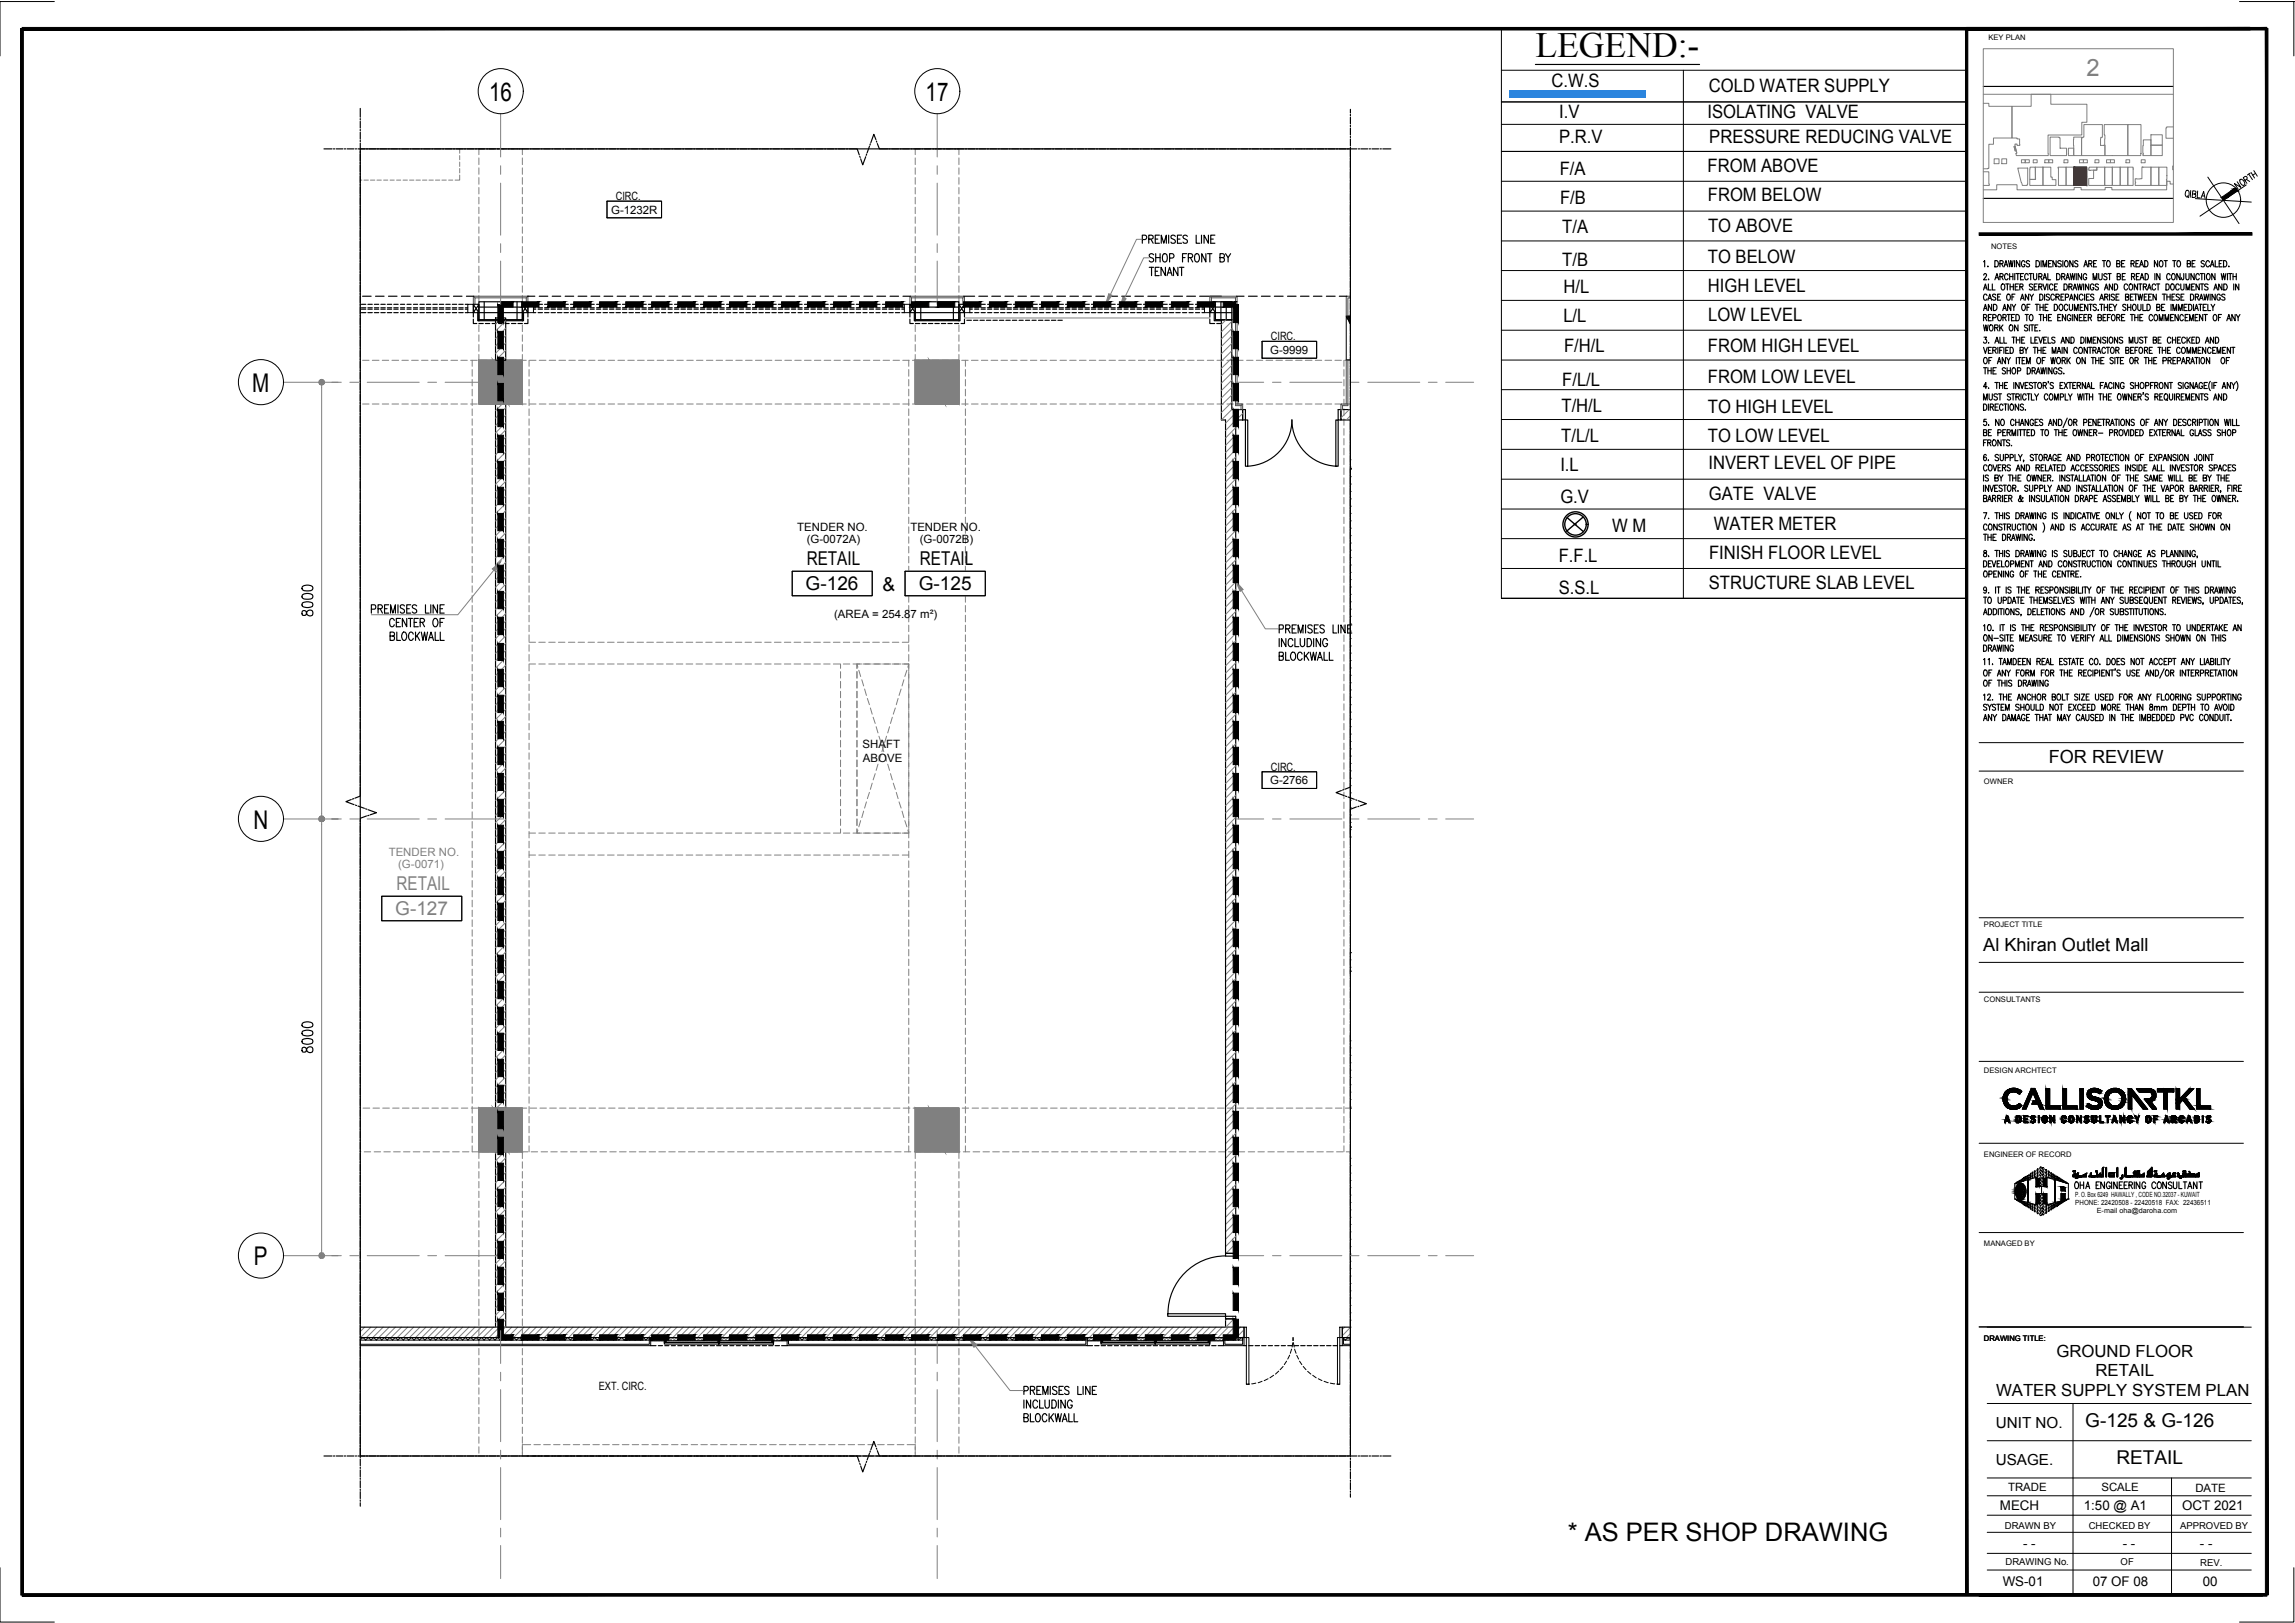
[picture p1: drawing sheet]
<svg xmlns="http://www.w3.org/2000/svg" width="420mm" height="297mm" viewBox="0 0 420 297" stroke-linecap="round" stroke-linejoin="round" font-family="sans-serif">
<defs><g id="words">
<text font-size="6.5" x="281.1" y="10.4">LEGEND:-</text>
<g font-size="4.7">
<text x="89.5" y="18.5">16</text>
<text x="169.5" y="18.5">17</text>
<text x="46.2" y="71.7">M</text>
<text x="46.4" y="151.7">N</text>
<text x="46.5" y="231.6">P</text>
<text x="287" y="282">* AS PER SHOP DRAWING</text>
</g>
<text font-size="4.4" fill="#808080" x="382" y="13.9">2</text>
<g font-size="3.5">
<text x="147.7" y="103.4">RETAIL</text>
<text x="168.4" y="103.4">RETAIL</text>
<text x="147.5" y="108">G-126</text>
<text x="161.5" y="108.1">&amp;</text>
<text x="168.2" y="108">G-125</text>
<text x="381.8" y="261.1">G-125 &amp; G-126</text>
<text x="387.5" y="267.9">RETAIL</text>
</g>
<g font-size="3.5" fill="#808080">
<text x="72.3" y="167.5">G-127</text>
<text x="72.6" y="162.9">RETAIL</text>
</g>
<g font-size="3.4">
<text x="284.1" y="16">C.W.S</text>
<text x="312.8" y="16.8">COLD WATER SUPPLY</text>
<text x="285.5" y="21.7">I.V</text>
<text x="312.6" y="21.7">ISOLATING VALVE</text>
<text x="285.5" y="26.2">P.R.V</text>
<text x="312.9" y="26.2">PRESSURE REDUCING VALVE</text>
<text x="285.5" y="31.9">F/A</text>
<text x="312.6" y="31.5">FROM ABOVE</text>
<text x="285.6" y="37.3">F/B</text>
<text x="312.7" y="36.9">FROM BELOW</text>
<text x="286" y="42.7">T/A</text>
<text x="312.7" y="42.4">TO ABOVE</text>
<text x="286" y="48.7">T/B</text>
<text x="286.3" y="53.5">H/L</text>
<text x="312.7" y="48.1">TO BELOW</text>
<text x="312.7" y="53.4">HIGH LEVEL</text>
<text x="286.2" y="58.9">L/L</text>
<text x="312.7" y="58.7">LOW LEVEL</text>
<text x="286.3" y="64.5">F/H/L</text>
<text x="312.7" y="64.5">FROM HIGH LEVEL</text>
<text x="286" y="70.6">F/L/L</text>
<text x="312.7" y="70.1">FROM LOW LEVEL</text>
<text x="285.9" y="75.5">T/H/L</text>
<text x="312.7" y="75.5">TO HIGH LEVEL</text>
<text x="285.8" y="80.9">T/L/L</text>
<text x="312.7" y="80.9">TO LOW LEVEL</text>
<text x="285.7" y="86.2">I.L</text>
<text x="312.8" y="85.9">INVERT LEVEL OF PIPE</text>
<text x="285.7" y="92.1">G.V</text>
<text x="312.8" y="91.6">GATE VALVE</text>
<text x="295.1" y="97.3">W M</text>
<text x="313.7" y="97">WATER METER</text>
<text x="285.4" y="102.9">F.F.L</text>
<text x="312.8" y="107.8">STRUCTURE SLAB LEVEL</text>
<text x="312.9" y="102.4">FINISH FLOOR LEVEL</text>
<text x="285.4" y="108.7">S.S.L</text>
</g>
<g font-size="3.3">
<text x="375.1" y="139.6">FOR REVIEW</text>
<text x="363.1" y="174.1">Al Khiran Outlet Mall</text>
</g>
<g font-size="3.1">
<text x="376.5" y="248.3">GROUND FLOOR</text>
<text x="383.6" y="251.9">RETAIL</text>
<text x="365.4" y="255.4">WATER SUPPLY SYSTEM PLAN</text>
</g>
<g font-size="2.8">
<text x="365.4" y="261.3">UNIT NO.</text>
<text x="365.4" y="268.1">USAGE.</text>
</g>
<g font-size="2.4">
<text x="366.1" y="276.4">MECH</text>
<text x="381.5" y="276.3">1:50 @ A1</text>
<text x="399.5" y="276.3">OCT 2021</text>
<text x="370.4" y="283.4">- -</text>
<text x="388.6" y="283.3">- -</text>
<text x="402.8" y="283.3">- -</text>
<text x="366.6" y="290.2">WS-01</text>
<text x="383.1" y="290.2">07 OF 08</text>
<text x="403.3" y="290.2">00</text>
</g>
<g font-size="2.1">
<text x="111.9" y="39.1">G-1232R</text>
<text x="112.7" y="36.6">CIRC.</text>
<text x="232.5" y="64.8">G-9999</text>
<text x="232.7" y="62.3">CIRC.</text>
<text x="146" y="97.2">TENDER NO.</text>
<text x="147.7" y="99.4">(G-0072A)</text>
<text x="166.7" y="97.2">TENDER NO.</text>
<text x="168.4" y="99.4">(G-0072B)</text>
<text x="152.7" y="113">(AREA = 254.87 m²)</text>
<text x="157.9" y="136.9">SHAFT</text>
<text x="158" y="139.4">ABOVE</text>
<text x="232.5" y="143.5">G-2766</text>
<text x="232.7" y="141">CIRC.</text>
<text x="109.6" y="254.5">EXT. CIRC.</text>
<text x="367.6" y="273">TRADE</text>
<text x="384.7" y="273">SCALE</text>
<text x="401.9" y="273">DATE</text>
</g>
<g font-size="2.1" fill="#808080">
<text x="71.2" y="156.7">TENDER NO.</text>
<text x="72.9" y="158.9">(G-0071)</text>
</g>
<g font-size="1.7">
<text x="367" y="279.8">DRAWN BY</text>
<text x="382.4" y="279.8">CHECKED BY</text>
<text x="399.1" y="279.8">APPROVED BY</text>
<text x="367.2" y="286.5">DRAWING No.</text>
<text x="388.2" y="286.5">OF</text>
<text x="402.8" y="286.7">REV.</text>
</g>
<g font-size="1.4">
<text x="364" y="7.4">KEY PLAN</text>
<text x="364.5" y="45.6">NOTES</text>
<text x="363.2" y="143.5">OWNER</text>
<text x="363.2" y="169.7">PROJECT TITLE</text>
<text x="363.2" y="183.3">CONSULTANTS</text>
<text x="363.2" y="196.4">DESIGN ARCHTECT</text>
<text x="363.2" y="211.7">ENGINEER OF RECORD</text>
<text x="363.2" y="228.1">MANAGED BY</text>
<text x="363.2" y="245.3">DRAWING TITLE:</text>
</g>
<g font-size="1.3">
<text x="379.9" y="219.1">P. O. Box 6249 HAWALLY , CODE NO.32037 - KUWAIT</text>
<text x="379.9" y="220.6">PHONE: 22420508 - 22420518 FAX: 22436511</text>
<text x="383.9" y="221.9">E-mail oha@daroha.com</text>
</g>
</g></defs>
<!-- layer: General Layout mezz$0$S-280-M_COLUMN -->
<path d="M87.7 65.9h7.9v8h-7.9zM167.6 65.9h8v8h-8zM87.7 202.8h7.9v8h-7.9zM167.6 202.8h8v8h-8z" fill="none" stroke="#808080" stroke-width=".18"/>
<!-- layer: General Layout mezz$0$S-280-M_STRUCT_FRAME -->
<g fill="none" stroke="#808080" stroke-width=".18">
<path d="M87.7 28.9v1.2M87.7 30.7v1.2M87.7 32.5v1.2M87.7 34.3v1.2M87.7 36.1v1.2M87.7 37.9v1.2M87.7 39.7v1.2M88.6 27.2h-.9v1.1M89.2 27.2h1.3M91.1 27.2h1.1M92.8 27.2h1.3M94.7 27.2h.9v1.1"/>
<path d="M95.6 28.9v1.2M95.6 30.7v1.2M95.6 32.5v1.2M95.6 34.3v1.2M95.6 36.1v1.2M95.6 37.9v1.2M95.6 39.7v1.2M167.6 28.9v1.2M167.6 30.7v1.2M167.6 32.5v1.2M167.6 34.3v1.2M167.6 36.1v1.2"/>
<path d="M167.6 37.9v1.2M167.6 39.7v1.2M168.6 27.2h-1v1.1M169.2 27.2h1.1M170.9 27.2h1.3M172.8 27.2h1.1M174.5 27.2h1.1v1.1M175.6 28.9v1.2M175.6 30.7v1.2M175.6 32.5v1.2M175.6 34.3v1.2M175.6 36.1v1.2"/>
<path d="M175.6 37.9v1.2M175.6 39.7v1.2M87.7 41.5v1.2M87.7 43.3v1.2M87.7 45.1v1.2M87.7 46.9v1.2M87.7 48.7v1.2M87.7 50.5v1.2M87.7 52.3v1.2M87.7 54.1v1.2M87.7 55.9v1.2M87.7 57.7v1.2"/>
<path d="M87.7 59.5v1.2M95.6 41.5v1.2M95.6 43.3v1.2M95.6 45.1v1.2M95.6 46.9v1.2M95.6 48.7v1.2M95.6 50.5v1.2M95.6 52.3v1.2M95.6 54.1v1.2M95.6 55.9v1.2M95.6 57.7v1.2M95.6 59.5v1.2"/>
<path d="M167.6 41.5v1.2M167.6 43.3v1.2M167.6 45.1v1.2M167.6 46.9v1.2M167.6 48.7v1.2M167.6 50.5v1.2M167.6 52.3v1.2M167.6 54.1v1.2M167.6 55.9v1.2M167.6 57.7v1.2M167.6 59.5v1.2M175.6 41.5v1.2"/>
<path d="M175.6 43.3v1.2M175.6 45.1v1.2M175.6 46.9v1.2M175.6 48.7v1.2M175.6 50.5v1.2M175.6 52.3v1.2M175.6 54.1v1.2M175.6 55.9v1.2M175.6 57.7v1.2M175.6 59.5v1.2M66.4 73.9h1.2M66.4 65.9h1.2"/>
<path d="M68.2 73.9h1.2M68.2 65.9h1.2M70 73.9h1.2M70 65.9h1.2M71.8 73.9h1.2M71.8 65.9h1.2M73.6 73.9h1.2M73.6 65.9h1.2M75.4 73.9h1.2M75.4 65.9h1.2M77.2 73.9h1.2M77.2 65.9h1.2"/>
<path d="M79 73.9h1.2M79 65.9h1.2M80.8 73.9h1.2M80.8 65.9h1.2M82.5 73.9h1.3M82.5 65.9h1.3M84.4 73.9h1.2M84.4 65.9h1.2M86.1 73.9h1.3M86.1 65.9h1.3M86.4 65.9v1.1M86.4 67.6v1.3"/>
<path d="M86.4 69.5v1.1M86.4 71.2v1.3M86.4 73.1v1.1M86.4 74.8v1.3M86.4 76.7v1.1M86.4 78.4v1.3M87.7 61.3v1.2M87.7 63.1v1.2M87.7 64.9v1M88 73.9h1.2M88 65.9h1.2M89.7 73.9h1.2"/>
<path d="M89.7 65.9h1.2M91.6 73.9h1.2M91.6 65.9h1.2M93.3 73.9h1.2M93.3 65.9h1.2M95.2 73.9h1.2M95.2 65.9h1.2M95.6 61.3v1.2M95.6 63.1v1.2M95.6 64.9v1M96.9 65.9v1.1M96.9 67.6v1.3"/>
<path d="M96.9 69.5v1.1M96.9 71.2v1.3M96.9 73.1v1.1M96.9 74.8v1.3M96.9 76.7v1.1M96.9 78.4v1.3M96.9 73.9h1.2M96.9 65.9h1.2M98.7 73.9h1.2M98.7 65.9h1.2M100.5 73.9h1.2M100.5 65.9h1.2"/>
<path d="M102.3 73.9h1.2M102.3 65.9h1.2M104.1 73.9h1.2M104.1 65.9h1.2M105.9 73.9h1.2M105.9 65.9h1.2M107.7 73.9h1.2M107.7 65.9h1.2M109.5 73.9h1.2M109.5 65.9h1.2M111.3 73.9h1.2M111.3 65.9h1.2"/>
<path d="M113.1 73.9h1.2M113.1 65.9h1.2M114.9 73.9h1.2M114.9 65.9h1.2M116.7 73.9h1.2M116.7 65.9h1.2M118.5 73.9h1.2M118.5 65.9h1.2M120.3 73.9h1.2M120.3 65.9h1.2M122.1 73.9h1.2M122.1 65.9h1.2"/>
<path d="M123.9 73.9h1.2M123.9 65.9h1.2M125.7 73.9h1.2M125.7 65.9h1.2M127.5 73.9h1.2M127.5 65.9h1.2M129.3 73.9h1.2M129.3 65.9h1.2M131.1 73.9h1.2M131.1 65.9h1.2M132.9 73.9h1.2M132.9 65.9h1.2"/>
<path d="M134.7 73.9h1.2M134.7 65.9h1.2M136.5 73.9h1.2M136.5 65.9h1.2M138.3 73.9h1.2M138.3 65.9h1.2M140.1 73.9h1.2M140.1 65.9h1.2M141.9 73.9h1.2M141.9 65.9h1.2M143.7 73.9h1.2M143.7 65.9h1.2"/>
<path d="M145.5 73.9h1.2M145.5 65.9h1.2M147.3 73.9h1.2M147.3 65.9h1.2M149.1 73.9h1.2M149.1 65.9h1.2M150.9 73.9h1.2M150.9 65.9h1.2M152.7 73.9h1.2M152.7 65.9h1.2M154.5 73.9h1.2M154.5 65.9h1.2"/>
<path d="M156.3 73.9h1.2M156.3 65.9h1.2M158.1 73.9h1.2M158.1 65.9h1.2M159.9 73.9h1.2M159.9 65.9h1.2M161.7 73.9h1.2M161.7 65.9h1.2M163.5 73.9h1.2M163.5 65.9h1.2M165.3 73.9h1.2M165.3 65.9h1.2"/>
<path d="M166.4 65.9v1.1M166.4 67.6v1.3M166.4 69.5v1.1M166.4 71.2v1.3M166.4 73.1v1.1M166.4 74.8v1.3M166.4 76.7v1.1M166.4 78.4v1.3M167 73.9h1.3M167 65.9h1.3M167.6 61.3v1.2M167.6 63.1v1.2"/>
<path d="M167.6 64.9v1M168.9 73.9h1.2M168.9 65.9h1.2M170.6 73.9h1.3M170.6 65.9h1.3M172.5 73.9h1.2M172.5 65.9h1.2M174.2 73.9h1.3M174.2 65.9h1.3M175.6 61.3v1.2M175.6 63.1v1.2M175.6 64.9v1"/>
<path d="M176.1 73.9h1.1M176.1 65.9h1.1M176.7 65.9v1.1M176.7 67.6v1.3M176.7 69.5v1.1M176.7 71.2v1.3M176.7 73.1v1.1M176.7 74.8v1.3M176.7 76.7v1.1M176.7 78.4v1.3M177.8 73.9h1.3M177.8 65.9h1.3"/>
<path d="M179.7 73.9h1.1M179.7 65.9h1.1M181.4 73.9h1.3M181.4 65.9h1.3M183.3 73.9h1.1M183.3 65.9h1.1M185 73.9h1.2M185 65.9h1.2M186.9 73.9h1.1M186.9 65.9h1.1M188.6 73.9h1.2M188.6 65.9h1.2"/>
<path d="M190.5 73.9h1.1M190.5 65.9h1.1M192.2 73.9h1.2M192.2 65.9h1.2M194.1 73.9h1.1M194.1 65.9h1.1M195.8 73.9h1.2M195.8 65.9h1.2M197.6 73.9h1.2M197.6 65.9h1.2M199.4 73.9h1.2M199.4 65.9h1.2"/>
<path d="M201.2 73.9h1.2M201.2 65.9h1.2M203 73.9h1.2M203 65.9h1.2M204.8 73.9h1.2M204.8 65.9h1.2M206.6 73.9h1.2M206.6 65.9h1.2M208.4 73.9h1.2M208.4 65.9h1.2M210.2 73.9h1.2M210.2 65.9h1.2"/>
<path d="M212 73.9h1.2M212 65.9h1.2M213.8 73.9h1.2M213.8 65.9h1.2M215.6 73.9h1.2M215.6 65.9h1.2M217.4 73.9h1.2M217.4 65.9h1.2M219.2 73.9h1.2M219.2 65.9h1.2M221 73.9h1.2M221 65.9h1.2"/>
<path d="M222.8 73.9h1.2M222.8 65.9h1.2M224.6 73.9h1.2M224.6 65.9h1.2M226.4 73.9h1.2M226.4 65.9h1.2M228.2 73.9h1.2M228.2 65.9h1.2M230 73.9h1.2M230 65.9h1.2M231.8 73.9h1.2M231.8 65.9h1.2"/>
<path d="M233.6 73.9h1.2M233.6 65.9h1.2M235.4 73.9h1.2M235.4 65.9h1.2M237.2 73.9h1.2M237.2 65.9h1.2M239 73.9h1.2M239 65.9h1.2M240.8 73.9h1.2M240.8 65.9h1.2M242.6 73.9h1.2M242.6 65.9h1.2"/>
<path d="M244.4 73.9h1.2M244.4 65.9h1.2M246 65.9v1.1M246 67.6v1.3M246 69.5v1.1M246 71.2v1.3M246 73.1v1.1M246 74.8v1.3M246 76.7v1.1M246 78.4v1.3M246.2 73.9h1M246.2 65.9h1"/>
<path d="M86.4 80.2v1.2M86.4 82v1.3M86.4 83.8v1.2M86.4 85.6v1.3M86.4 87.4v1.2M86.4 89.2v1.3M86.4 91v1.2M86.4 92.8v1.2M86.4 94.6v1.2M86.4 96.4v1.2M86.4 98.2v1.2M96.9 80.2v1.2"/>
<path d="M96.9 82v1.3M96.9 83.8v1.2M96.9 85.6v1.3M96.9 87.4v1.2M96.9 89.2v1.3M96.9 91v1.2M96.9 92.8v1.2M96.9 94.6v1.2M96.9 96.4v1.2M96.9 98.2v1.2M166.4 80.2v1.2M166.4 82v1.3"/>
<path d="M166.4 83.8v1.2M166.4 85.6v1.3M166.4 87.4v1.2M166.4 89.2v1.3M166.4 91v1.2M166.4 92.8v1.2M166.4 94.6v1.2M166.4 96.4v1.2M166.4 98.2v1.2M176.7 80.2v1.2M176.7 82v1.3M176.7 83.8v1.2"/>
<path d="M176.7 85.6v1.3M176.7 87.4v1.2M176.7 89.2v1.3M176.7 91v1.2M176.7 92.8v1.2M176.7 94.6v1.2M176.7 96.4v1.2M176.7 98.2v1.2M246 80.2v1.2M246 82v1.3M246 83.8v1.2M246 85.6v1.3"/>
<path d="M246 87.4v1.2M246 89.2v1.3M246 91v1.2M246 92.8v1.2M246 94.6v1.2M246 96.4v1.2M246 98.2v1.2M86.4 100v1.2M86.4 101.8v1.2M86.4 103.6v1.2M86.4 105.4v1.2M86.4 107.2v1.2"/>
<path d="M86.4 109v1.2M86.4 110.8v1.2M86.4 112.6v1.2M86.4 114.4v1.2M86.4 116.2v1.2M86.4 118v1.2M86.4 119.8v1.2M96.9 117.5h1.1M96.9 100v1.2M96.9 101.8v1.2M96.9 103.6v1.2M96.9 105.4v1.2"/>
<path d="M96.9 107.2v1.2M96.9 109v1.2M96.9 110.8v1.2M96.9 112.6v1.2M96.9 114.4v1.2M96.9 116.2v1.2M96.9 118v1.2M96.9 119.8v1.2M98.6 117.5h1.2M100.5 117.5h1.1M102.2 117.5h1.2M104.1 117.5h1.1"/>
<path d="M105.8 117.5h1.2M107.7 117.5h1.1M109.4 117.5h1.2M111.2 117.5h1.2M113 117.5h1.2M114.8 117.5h1.2M116.6 117.5h1.2M118.4 117.5h1.2M120.2 117.5h1.2M122 117.5h1.2M123.8 117.5h1.2M125.6 117.5h1.2"/>
<path d="M127.4 117.5h1.2M129.2 117.5h1.2M131 117.5h1.2M132.8 117.5h1.2M134.6 117.5h1.2M136.4 117.5h1.2M138.2 117.5h1.2M140 117.5h1.2M141.8 117.5h1.2M143.6 117.5h1.2M145.4 117.5h1.2M147.2 117.5h1.2"/>
<path d="M149 117.5h1.2M150.8 117.5h1.2M152.6 117.5h1.2M154.4 117.5h1.2M156.2 117.5h1.2M158 117.5h1.2M159.8 117.5h1.2M161.6 117.5h1.2M163.4 117.5h1.1M165.2 117.5h1.2M166.4 100v1.2M166.4 101.8v1.2"/>
<path d="M166.4 103.6v1.2M166.4 105.4v1.2M166.4 107.2v1.2M166.4 109v1.2M166.4 110.8v1.2M166.4 112.6v1.2M166.4 114.4v1.2M166.4 116.2v1.2M166.4 118v1.2M166.4 119.8v1.2M176.7 100v1.2M176.7 101.8v1.2"/>
<path d="M176.7 103.6v1.2M176.7 105.4v1.2M176.7 107.2v1.2M176.7 109v1.2M176.7 110.8v1.2M176.7 112.6v1.2M176.7 114.4v1.2M176.7 116.2v1.2M176.7 118v1.2M176.7 119.8v1.2M246 100v1.2M246 101.8v1.2"/>
<path d="M246 103.6v1.2M246 105.4v1.2M246 107.2v1.2M246 109v1.2M246 110.8v1.2M246 112.6v1.2M246 114.4v1.2M246 116.2v1.2M246 118v1.2M246 119.8v1.2M86.4 121.6v1.2M86.4 123.4v1.2"/>
<path d="M86.4 125.2v1.2M86.4 127v1.2M86.4 128.8v1.2M86.4 130.6v1.2M86.4 132.4v1.2M86.4 134.2v1.2M86.4 136v1.2M86.4 137.8v1.2M86.4 139.6v1.2M96.9 121.5h1.1M96.9 121.6v1.2M96.9 123.4v1.2"/>
<path d="M96.9 125.2v1.2M96.9 127v1.2M96.9 128.8v1.2M96.9 130.6v1.2M96.9 132.4v1.2M96.9 134.2v1.2M96.9 136v1.2M96.9 137.8v1.2M96.9 139.6v1.2M98.6 121.5h1.2M100.5 121.5h1.1M102.2 121.5h1.2"/>
<path d="M104.1 121.5h1.1M105.8 121.5h1.2M107.7 121.5h1.1M109.4 121.5h1.2M111.2 121.5h1.2M113 121.5h1.2M114.8 121.5h1.2M116.6 121.5h1.2M118.4 121.5h1.2M120.2 121.5h1.2M122 121.5h1.2M123.8 121.5h1.2"/>
<path d="M125.6 121.5h1.2M127.4 121.5h1.2M129.2 121.5h1.2M131 121.5h1.2M132.8 121.5h1.2M134.6 121.5h1.2M136.4 121.5h1.2M138.2 121.5h1.2M140 121.5h1.2M141.8 121.5h1.2M143.6 121.5h1.2M145.4 121.5h1.2"/>
<path d="M147.2 121.5h1.2M149 121.5h1.2M150.8 121.5h1.2M152.6 121.5h1.2M153.9 121.5v.8M153.9 122.9v1.2M153.9 124.7v1.2M153.9 126.5v1.2M153.9 128.3v1.2M153.9 130.1v1.2M153.9 131.9v1.2M153.9 133.7v1.2"/>
<path d="M153.9 135.5v1.2M153.9 137.3v1.2M153.9 139.1v1.2M154.4 121.5h1.2M156.2 121.5h1.2M156.9 122.9v1.2M156.9 124.7v1.2M156.9 126.5v1.2M156.9 128.3v1.2M156.9 130.1v1.2M156.9 131.9v1.2M156.9 133.7v1.2"/>
<path d="M156.9 135.5v1.2M156.9 137.3v1.2M156.9 139.1v1.2M157.2 122.7l.4 1.1M157.7 121.5h-.8v.8v-.8l.2 .6M157.8 124.4l.3 1.1M158 121.5h1.5M158.3 126.1l.3 1.2M158.8 127.8l.4 1.2M159.3 129.6l.4 1.1M159.8 121.5h1.5M159.9 131.3l.3 1.1"/>
<path d="M160.4 133l.3 1.1M160.7 139.9l-.3 1.1M160.9 134.7l.4 1.2M161.3 138.2l-.4 1.1M161.5 136.4l.3 1.2M161.6 121.5h1.5M161.8 136.4l-.3 1.2M162 138.2l.3 1.1M162.3 134.7l-.3 1.2M162.5 139.9l.4 1.1M162.9 133l-.4 1.1M163.4 121.5h1.5"/>
<path d="M163.4 131.3l-.4 1.1M163.9 129.6l-.4 1.1M164.4 127.8l-.3 1.2M165 126.1l-.4 1.2M165.2 121.5h1.2M165.5 124.4l-.4 1.1M166 122.7l-.3 1.1M166.4 121.5v1.3M166.4 122.9v1.7M166.4 124.7v1.7M166.4 126.5v1.7M166.4 128.3v1.7"/>
<path d="M166.4 130.1v1.7M166.4 131.9v1.7M166.4 133.7v1.7M166.4 135.5v1.7M166.4 137.3v1.7M166.4 139.1v1.7M166.4 121.5l-.2 .6M176.7 121.6v1.2M176.7 123.4v1.2M176.7 125.2v1.2M176.7 127v1.2M176.7 128.8v1.2"/>
<path d="M176.7 130.6v1.2M176.7 132.4v1.2M176.7 134.2v1.2M176.7 136v1.2M176.7 137.8v1.2M176.7 139.6v1.2M246 121.6v1.2M246 123.4v1.2M246 125.2v1.2M246 127v1.2M246 128.8v1.2M246 130.6v1.2"/>
<path d="M246 132.4v1.2M246 134.2v1.2M246 136v1.2M246 137.8v1.2M246 139.6v1.2M86.4 141.4v1.2M86.4 143.2v1.2M86.4 145v1.2M86.4 146.8v1.2M86.4 148.6v1.2M86.4 150.4v1.2M86.4 152.2v1.2"/>
<path d="M86.4 154v1.2M86.4 155.8v1.2M86.4 157.6v1.2M86.4 159.4v1.2M96.9 152.5h1.1M96.9 156.5h1.1M96.9 141.4v1.2M96.9 143.2v1.2M96.9 145v1.2M96.9 146.8v1.2M96.9 148.6v1.2M96.9 150.4v1.2"/>
<path d="M96.9 152.2v1.2M96.9 154v1.2M96.9 155.8v1.2M96.9 157.6v1.2M96.9 159.4v1.2M98.6 152.5h1.2M98.6 156.5h1.2M100.5 152.5h1.1M100.5 156.5h1.1M102.2 152.5h1.2M102.2 156.5h1.2M104.1 152.5h1.1"/>
<path d="M104.1 156.5h1.1M105.8 152.5h1.2M105.8 156.5h1.2M107.7 152.5h1.1M107.7 156.5h1.1M109.4 152.5h1.2M109.4 156.5h1.2M111.2 152.5h1.2M111.2 156.5h1.2M113 152.5h1.2M113 156.5h1.2M114.8 152.5h1.2"/>
<path d="M114.8 156.5h1.2M116.6 152.5h1.2M116.6 156.5h1.2M118.4 152.5h1.2M118.4 156.5h1.2M120.2 152.5h1.2M120.2 156.5h1.2M122 152.5h1.2M122 156.5h1.2M123.8 152.5h1.2M123.8 156.5h1.2M125.6 152.5h1.2"/>
<path d="M125.6 156.5h1.2M127.4 152.5h1.2M127.4 156.5h1.2M129.2 152.5h1.2M129.2 156.5h1.2M131 152.5h1.2M131 156.5h1.2M132.8 152.5h1.2M132.8 156.5h1.2M134.6 152.5h1.2M134.6 156.5h1.2M136.4 152.5h1.2"/>
<path d="M136.4 156.5h1.2M138.2 152.5h1.2M138.2 156.5h1.2M140 152.5h1.2M140 156.5h1.2M141.8 152.5h1.2M141.8 156.5h1.2M143.6 152.5h1.2M143.6 156.5h1.2M145.4 152.5h1.2M145.4 156.5h1.2M147.2 152.5h1.2"/>
<path d="M147.2 156.5h1.2M149 152.5h1.2M149 156.5h1.2M150.8 152.5h1.2M150.8 156.5h1.2M152.6 152.5h1.2M152.6 156.5h1.2M153.9 140.9v1.2M153.9 142.7v1.2M153.9 144.5v1.2M153.9 146.3v1.2M153.9 148.1v1.2"/>
<path d="M153.9 149.9v1.2M153.9 151.7v.8M154.4 152.5h1.2M154.4 156.5h1.2M156.2 152.5h1.2M156.2 156.5h1.2M156.9 140.9v1.2M156.9 142.7v1.2M156.9 144.5v1.2M156.9 146.3v1.2M156.9 148.1v1.2M156.9 149.9v1.2"/>
<path d="M157.1 151.9l-.2 .6v-.8v.8h.8M157.6 150.2l-.4 1.1M158 152.5h1.5M158 156.5h1.2M158.1 148.4l-.3 1.2M158.6 146.8l-.3 1.1M159.2 145l-.4 1.2M159.7 143.3l-.4 1.2M159.8 152.5h1.5M159.8 156.5h1.2M160.2 141.6l-.3 1.1M161.6 152.5h1.5"/>
<path d="M161.6 156.5h1.2M163 141.6l.4 1.1M163.4 152.5h1.5M163.4 156.5h1.1M163.5 143.3l.4 1.2M164.1 145l.3 1.2M164.6 146.8l.4 1.1M165.1 148.4l.4 1.2M165.2 156.5h1.2M165.7 150.2l.3 1.1M166.2 151.9l.2 .6h-1.2M166.4 151.7v.8h-.9"/>
<path d="M166.4 140.9v1.7M166.4 142.7v1.7M166.4 144.5v1.7M166.4 146.3v1.7M166.4 148.1v1.7M166.4 149.9v1.7M166.4 152.2v1.2M166.4 154v1.2M166.4 155.8v1.2M166.4 157.6v1.2M166.4 159.4v1.2M176.7 141.4v1.2"/>
<path d="M176.7 143.2v1.2M176.7 145v1.2M176.7 146.8v1.2M176.7 148.6v1.2M176.7 150.4v1.2M176.7 152.2v1.2M176.7 154v1.2M176.7 155.8v1.2M176.7 157.6v1.2M176.7 159.4v1.2M246 141.4v1.2M246 143.2v1.2"/>
<path d="M246 145v1.2M246 146.8v1.2M246 148.6v1.2M246 150.4v1.2M246 152.2v1.2M246 154v1.2M246 155.8v1.2M246 157.6v1.2M246 159.4v1.2M86.4 161.1v1.3M86.4 163v1.2M86.4 164.7v1.3"/>
<path d="M86.4 166.6v1.2M86.4 168.3v1.3M86.4 170.2v1.2M86.4 171.9v1.3M86.4 173.8v1.1M86.4 175.5v1.2M86.4 177.4v1.1M86.4 179.1v1.2M96.9 161.1v1.3M96.9 163v1.2M96.9 164.7v1.3M96.9 166.6v1.2"/>
<path d="M96.9 168.3v1.3M96.9 170.2v1.2M96.9 171.9v1.3M96.9 173.8v1.1M96.9 175.5v1.2M96.9 177.4v1.1M96.9 179.1v1.2M166.4 161.1v1.3M166.4 163v1.2M166.4 164.7v1.3M166.4 166.6v1.2M166.4 168.3v1.3"/>
<path d="M166.4 170.2v1.2M166.4 171.9v1.3M166.4 173.8v1.1M166.4 175.5v1.2M166.4 177.4v1.1M166.4 179.1v1.2M176.7 161.1v1.3M176.7 163v1.2M176.7 164.7v1.3M176.7 166.6v1.2M176.7 168.3v1.3M176.7 170.2v1.2"/>
<path d="M176.7 171.9v1.3M176.7 173.8v1.1M176.7 175.5v1.2M176.7 177.4v1.1M176.7 179.1v1.2M246 161.1v1.3M246 163v1.2M246 164.7v1.3M246 166.6v1.2M246 168.3v1.3M246 170.2v1.2M246 171.9v1.3"/>
<path d="M246 173.8v1.1M246 175.5v1.2M246 177.4v1.1M246 179.1v1.2M86.4 181v1.1M86.4 182.7v1.2M86.4 184.6v1.1M86.4 186.3v1.2M86.4 188.2v1.1M86.4 189.9v1.2M86.4 191.7v1.2M86.4 193.5v1.2"/>
<path d="M86.4 195.3v1.2M86.4 197.1v1.2M86.4 198.9v1.2M96.9 181v1.1M96.9 182.7v1.2M96.9 184.6v1.1M96.9 186.3v1.2M96.9 188.2v1.1M96.9 189.9v1.2M96.9 191.7v1.2M96.9 193.5v1.2M96.9 195.3v1.2"/>
<path d="M96.9 197.1v1.2M96.9 198.9v1.2M166.4 181v1.1M166.4 182.7v1.2M166.4 184.6v1.1M166.4 186.3v1.2M166.4 188.2v1.1M166.4 189.9v1.2M166.4 191.7v1.2M166.4 193.5v1.2M166.4 195.3v1.2M166.4 197.1v1.2"/>
<path d="M166.4 198.9v1.2M176.7 181v1.1M176.7 182.7v1.2M176.7 184.6v1.1M176.7 186.3v1.2M176.7 188.2v1.1M176.7 189.9v1.2M176.7 191.7v1.2M176.7 193.5v1.2M176.7 195.3v1.2M176.7 197.1v1.2M176.7 198.9v1.2"/>
<path d="M246 181v1.1M246 182.7v1.2M246 184.6v1.1M246 186.3v1.2M246 188.2v1.1M246 189.9v1.2M246 191.7v1.2M246 193.5v1.2M246 195.3v1.2M246 197.1v1.2M246 198.9v1.2M66 210.8h.1"/>
<path d="M66.5 202.8h1.2M66.7 210.8h1.2M68.3 202.8h1.2M68.5 210.8h1.2M70.1 202.8h1.2M70.3 210.8h1.2M71.9 202.8h1.2M72.1 210.8h1.2M73.7 202.8h1.2M73.9 210.8h1.2M75.5 202.8h1.2M75.6 210.8h1.3"/>
<path d="M77.3 202.8h1.2M77.5 210.8h1.2M79.1 202.8h1.2M79.2 210.8h1.3M80.9 202.8h1.1M81.1 210.8h1.2M82.7 202.8h1.2M82.8 210.8h1.3M84.5 202.8h1.1M84.7 210.8h1.2M86.3 202.8h1.2M86.4 209.7v1.1h1.3v1.2"/>
<path d="M86.4 200.7v1.2M86.4 202.5v1.2M86.4 204.3v1.2M86.4 206.1v1.2M86.4 207.9v1.2M87.7 212.6v1.2M87.7 214.4v1.2M87.7 216.2v1.2M87.7 218v1.2M87.7 219.8v1.2M88.1 202.8h1.1M88.3 210.8h1.2"/>
<path d="M89.8 202.8h1.3M90 210.8h1.3M91.7 202.8h1.1M91.9 210.8h1.1M93.4 202.8h1.3M93.6 210.8h1.2M95.2 202.8h1.2M95.5 210.8h1.1M95.6 210.8v1.2M95.6 212.6v1.2M95.6 214.4v1.2M95.6 216.2v1.2"/>
<path d="M95.6 218v1.2M95.6 219.8v1.2M96.9 200.7v1.2M96.9 202.5v1.2M96.9 204.3v1.2M96.9 206.1v1.2M96.9 207.9v1.2M96.9 209.7v1.1M97 202.8h1.3M97.2 210.8h1.2M98.8 202.8h1.2M99.1 210.8h1.1"/>
<path d="M100.6 202.8h1.3M100.8 210.8h1.2M102.4 202.8h1.2M102.7 210.8h1.1M104.2 202.8h1.3M104.4 210.8h1.2M106 202.8h1.2M106.2 210.8h1.2M107.8 202.8h1.3M108 210.8h1.2M109.6 202.8h1.2M109.8 210.8h1.2"/>
<path d="M111.4 202.8h1.2M111.6 210.8h1.2M113.2 202.8h1.2M113.4 210.8h1.2M115 202.8h1.2M115.2 210.8h1.2M116.8 202.8h1.2M117 210.8h1.2M118.6 202.8h1.2M118.8 210.8h1.2M120.4 202.8h1.2M120.6 210.8h1.2"/>
<path d="M122.2 202.8h1.2M122.4 210.8h1.2M124 202.8h1.2M124.2 210.8h1.2M125.8 202.8h1.2M126 210.8h1.2M127.6 202.8h1.2M127.8 210.8h1.2M129.4 202.8h1.2M129.6 210.8h1.2M131.2 202.8h1.2M131.4 210.8h1.2"/>
<path d="M133 202.8h1.2M133.2 210.8h1.2M134.8 202.8h1.2M135 210.8h1.2M136.6 202.8h1.2M136.8 210.8h1.2M138.4 202.8h1.2M138.6 210.8h1.2M140.2 202.8h1.2M140.4 210.8h1.2M142 202.8h1.2M142.2 210.8h1.2"/>
<path d="M143.8 202.8h1.2M144 210.8h1.2M145.6 202.8h1.2M145.8 210.8h1.2M147.4 202.8h1.2M147.6 210.8h1.2M149.2 202.8h1.2M149.4 210.8h1.2M151 202.8h1.2M151.2 210.8h1.2M152.8 202.8h1.2M153 210.8h1.2"/>
<path d="M154.6 202.8h1.2M154.8 210.8h1.2M156.4 202.8h1.2M156.6 210.8h1.2M158.2 202.8h1.2M158.4 210.8h1.2M160 202.8h1.2M160.2 210.8h1.2M161.8 202.8h1.2M162 210.8h1.2M163.6 202.8h1.2M163.8 210.8h1.2"/>
<path d="M165.4 202.8h1.2M165.6 210.8h1.2M166.4 200.7v1.2M166.4 202.5v1.2M166.4 204.3v1.2M166.4 206.1v1.2M166.4 207.9v1.2M166.4 209.7v1.1M167.2 202.8h1.2M167.4 210.8h1.2M167.6 210.8v1.2M167.6 212.6v1.2"/>
<path d="M167.6 214.4v1.2M167.6 216.2v1.2M167.6 218v1.2M167.6 219.8v1.2M169 202.8h1.2M169.2 210.8h1.1M170.8 202.8h1.2M170.9 210.8h1.3M172.6 202.8h1.2M172.8 210.8h1.1M174.4 202.8h1.2M174.5 210.8h1.3"/>
<path d="M175.6 210.8v1.2M175.6 212.6v1.2M175.6 214.4v1.2M175.6 216.2v1.2M175.6 218v1.2M175.6 219.8v1.2M176.1 202.8h1.2M176.4 210.8h1.1M176.7 200.7v1.2M176.7 202.5v1.2M176.7 204.3v1.2M176.7 206.1v1.2"/>
<path d="M176.7 207.9v1.2M176.7 209.7v1.1M178 202.8h1.2M178.1 210.8h1.3M179.7 202.8h1.2M180 210.8h1.1M181.6 202.8h1.2M181.7 210.8h1.3M183.3 202.8h1.2M183.6 210.8h1.1M185.2 202.8h1.2M185.3 210.8h1.3"/>
<path d="M186.9 202.8h1.2M187.2 210.8h1.1M188.7 202.8h1.2M188.9 210.8h1.3M190.5 202.8h1.2M190.8 210.8h1.1M192.3 202.8h1.2M192.5 210.8h1.2M194.1 202.8h1.2M194.4 210.8h1.1M195.9 202.8h1.2M196.1 210.8h1.2"/>
<path d="M197.7 202.8h1.2M198 210.8h1.1M199.5 202.8h1.2M199.7 210.8h1.2M201.3 202.8h1.2M201.5 210.8h1.2M203.1 202.8h1.2M203.3 210.8h1.2M204.9 202.8h1.2M205.1 210.8h1.2M206.7 202.8h1.2M206.9 210.8h1.2"/>
<path d="M208.5 202.8h1.2M208.7 210.8h1.2M210.3 202.8h1.2M210.5 210.8h1.2M212.1 202.8h1.2M212.3 210.8h1.2M213.9 202.8h1.2M214.1 210.8h1.2M215.7 202.8h1.2M215.9 210.8h1.2M217.5 202.8h1.2M217.7 210.8h1.2"/>
<path d="M219.3 202.8h1.2M219.5 210.8h1.2M221.1 202.8h1.2M221.3 210.8h1.2M222.9 202.8h1.2M223.1 210.8h1.2M224.7 202.8h1.2M224.9 210.8h1.2M226.5 202.8h1.2M226.7 210.8h1.2M228.3 202.8h1.2M228.5 210.8h1.2"/>
<path d="M230.1 202.8h1.2M230.3 210.8h1.2M231.9 202.8h1.2M232.1 210.8h1.2M233.7 202.8h1.2M233.9 210.8h1.2M235.5 202.8h1.2M235.7 210.8h1.2M237.3 202.8h1.2M237.5 210.8h1.2M239.1 202.8h1.2M239.3 210.8h1.2"/>
<path d="M240.9 202.8h1.2M241.1 210.8h1.2M242.7 202.8h1.2M242.9 210.8h1.2M244.5 202.8h1.2M244.7 210.8h1.2M246 200.7v1.2M246 202.5v1.2M246 204.3v1.2M246 206.1v1.2M246 207.9v1.2M246 209.7v1.1"/>
<path d="M246.3 202.8h.9M246.5 210.8h.7M87.7 221.6v1.2M87.7 223.4v1.2M87.7 225.2v1.2M87.7 227v1.2M87.7 228.8v1.2M87.7 230.6v1.2M87.7 232.4v1.2M87.7 234.2v1.2M87.7 236v1.2M87.7 237.8v1.2"/>
<path d="M87.7 239.6v1.2M95.6 221.6v1.2M95.6 223.4v1.2M95.6 225.2v1.2M95.6 227v1.2M95.6 228.8v1.2M95.6 230.6v1.2M95.6 232.4v1.2M95.6 234.2v1.2M95.6 236v1.2M95.6 237.8v1.2M95.6 239.6v1.2"/>
<path d="M167.6 221.6v1.2M167.6 223.4v1.2M167.6 225.2v1.2M167.6 227v1.2M167.6 228.8v1.2M167.6 230.6v1.2M167.6 232.4v1.2M167.6 234.2v1.2M167.6 236v1.2M167.6 237.8v1.2M167.6 239.6v1.2M175.6 221.6v1.2"/>
<path d="M175.6 223.4v1.2M175.6 225.2v1.2M175.6 227v1.2M175.6 228.8v1.2M175.6 230.6v1.2M175.6 232.4v1.2M175.6 234.2v1.2M175.6 236v1.2M175.6 237.8v1.2M175.6 239.6v1.2M87.7 241.4v1.2M87.7 243.2v1.2"/>
<path d="M87.7 245v1.2M87.7 246.8v1.2M87.7 248.6v1.2M87.7 250.4v1.2M87.7 252.2v1.2M87.7 254v1.2M87.7 255.8v1.2M87.7 257.6v1.2M87.7 259.4v1.1M95.6 241.4v1.2M95.6 243.2v1.2M95.6 245v1.2"/>
<path d="M95.6 246.8v1.2M95.6 248.6v1.2M95.6 250.4v1.2M95.6 252.2v1.2M95.6 254v1.2M95.6 255.8v1.2M95.6 257.6v1.2M95.6 259.4v1.1M167.6 241.4v1.2M167.6 243.2v1.2M167.6 245v1.2M167.6 246.8v1.2"/>
<path d="M167.6 248.6v1.2M167.6 250.4v1.2M167.6 252.2v1.2M167.6 254v1.2M167.6 255.8v1.2M167.6 257.6v1.2M167.6 259.4v1.1M175.6 241.4v1.2M175.6 243.2v1.2M175.6 245v1.2M175.6 246.8v1.2M175.6 248.6v1.2"/>
<path d="M175.6 250.4v1.2M175.6 252.2v1.2M175.6 254v1.2M175.6 255.8v1.2M175.6 257.6v1.2M175.6 259.4v1.1M87.7 261.2v1.2M87.7 263v1.1M87.7 264.8v1.2M95.6 261.2v1.2M95.6 263v1.1M97.2 264.4h-1.6v2.1"/>
<path d="M97.7 264.4h1.2M99.5 264.4h1.3M101.3 264.4h1.2M103.1 264.4h1.3M104.9 264.4h1.2M106.7 264.4h1.2M108.5 264.4h1.2M110.3 264.4h1.2M112.1 264.4h1.2M113.9 264.4h1.2M115.7 264.4h1.2M117.5 264.4h1.2"/>
<path d="M119.3 264.4h1.2M121.1 264.4h1.2M122.9 264.4h1.2M124.7 264.4h1.2M126.5 264.4h1.2M128.3 264.4h1.2M130.1 264.4h1.2M131.9 264.4h1.2M133.7 264.4h1.2M135.5 264.4h1.2M137.3 264.4h1.2M139.1 264.4h1.2"/>
<path d="M140.9 264.4h1.2M142.7 264.4h1.2M144.5 264.4h1.2M146.3 264.4h1.2M148.1 264.4h1.2M149.9 264.4h1.2M151.7 264.4h1.2M153.5 264.4h1.2M155.3 264.4h1.2M157.1 264.4h1.2M158.9 264.4h1.2M160.7 264.4h1.2"/>
<path d="M162.5 264.4h1.2M164.3 264.4h1.2M166.1 264.4h1.5v2.1M167.6 261.2v1.2M167.6 263v1.1M175.6 261.2v1.2M175.6 263v1.1M175.6 264.8v1.2"/>
</g>
<!-- layer: 01_GROUND FLOOR PLAN$0$A-WALL_INT -->
<path d="M90.7 58.2h1.9v7.7h-1.9zM223.6 58.5h1.9v16.5h2v1.9h-1.3v152.5h-1.8v-152.5h-.8zM90.7 73.9h1.9v128.9h-1.9zM247.2 75h-1.7v1.9h1.7v8.9M247.2 174.4h.1M247.2 177.7h.1M247.2 174.4v3.3M247.2 189.7v13.1M247.2 210.8v32.1M247.2 202.8h.1M90.7 242.9v-32.1h1.9v32.1M224.4 242.9v-1.5h1.8v1.5" fill="none" stroke="#000" stroke-width=".21"/>
<!-- layer: 01_GROUND FLOOR PLAN$0$A-DOOR -->
<path d="M227.5 75h.5v1.9h-.5zM228 76.9h.4v8.4h-.4zM244.6 76.9h.4v8.4h-.4zM245 75h.5v1.9h-.5zM228.5 85.3a8.5 8.5 0 0 0 8-8.5 8.5 8.5 0 0 0 8.1 8.5M247.2 177.7v.6M247.2 189.2v.5M224.4 229.4h1.8v.5h-1.8zM224.4 229.9a10.6 10.6 0 0 0-10.6 10.5M213.8 240.4h10.6v.5h-10.6zM224.4 240.9h1.8v.5h-1.8z" fill="none" stroke="#000" stroke-width=".21"/>
<!-- layer: 01_GROUND FLOOR PLAN$0$ae-00-gf ef-00-x$0$A-325-M_DOOR -->
<g fill="none" stroke="#000" stroke-width=".18">
<path d="M227.8 242.9h.4v1.9h-.4zM228.2 244.8h.4v8.6h-.4zM228.8 253.3l-.6 .1M229.9 253.1l-.7 .2M231.1 252.8l-.8 .3M232.2 252.3l-.8 .4M233.2 251.7l-.7 .5M234.1 250.9l-.6 .6M234.9 250.1l-.5 .6M235.5 249.1l-.4 .7M236.1 248l-.3 .7M236.5 246.9l-.3 .8"/>
<path d="M236.7 245.7l-.1 .8M236.7 245.3v-.5l.1 .5M236.8 245.7l.1 .8M237 246.9l.3 .8M237.4 248.1l.3 .6M237.9 249.1l.4 .7M238.6 250.1l.5 .6M239.4 251l.6 .5M240.3 251.7l.7 .5M241.3 252.3l.7 .4M242.4 252.8l.8 .3M243.5 253.1l.8 .2"/>
<path d="M244.7 253.3l.6 .1M244.9 244.8h.4v8.6h-.4zM245.3 242.9h.4v1.9h-.4z"/>
</g>
<!-- layer: 01_GROUND FLOOR PLAN$0$ae-00-gf ef-00-x$0$A-WA-HATCH -->
<g fill="none" stroke="#808080" stroke-width=".18">
<path d="M66.8 242.9l-.8 .8M67.9 242.9l-1.9 1.9M69 242.9l-1.9 1.9M70.1 242.9l-1.9 1.9M71.2 242.9l-1.9 1.9M72.4 242.9l-1.9 1.9M73.5 242.9l-1.9 1.9M74.6 242.9l-1.9 1.9M75.7 242.9l-1.9 1.9M76.9 242.9l-1.9 1.9M78 242.9l-1.9 1.9M79.1 242.9l-1.9 1.9"/>
<path d="M80.2 242.9l-1.9 1.9M81.4 242.9l-1.9 1.9M82.5 242.9l-1.9 1.9M83.6 242.9l-1.9 1.9M84.7 242.9l-1.9 1.9M85.9 242.9l-2 1.9M87 242.9l-2 1.9M88.1 242.9l-1.9 1.9M89.2 242.9l-1.9 1.9M90.3 242.9l-1.9 1.9M91.4 242.9l-1.9 1.9M92.5 242.9l-1.8 1.9"/>
<path d="M93.7 242.9l-1.9 1.9M94.8 242.9l-1.9 1.9M95.9 242.9l-1.9 1.9M97 242.9l-1.8 1.9M98.2 242.9l-1.9 1.9M99.3 242.9l-1.9 1.9M100.4 242.9l-1.9 1.9M101.5 242.9l-1.8 1.9M102.7 242.9l-1.9 1.9M103.8 242.9l-1.9 1.9M104.9 242.9l-1.9 1.9M106 242.9l-1.9 1.9"/>
<path d="M107.1 242.9l-1.9 1.9M108.2 242.9l-1.9 1.9M109.4 242.9l-1.9 1.9M110.5 242.9l-1.9 1.9M111.6 242.9l-1.9 1.9M112.7 242.9l-1.9 1.9M113.9 242.9l-1.9 1.9M115 242.9l-1.9 1.9M116.1 242.9l-1.9 1.9M117.2 242.9l-1.9 1.9M118.4 242.9l-1.9 1.9M119.5 242.9l-1.9 1.9"/>
<path d="M120.6 242.9l-1.9 1.9M121.7 242.9l-1.9 1.9M122.9 242.9l-2 1.9M124 242.9l-2 1.9M125.1 242.9l-1.9 1.9M126.2 242.9l-1.9 1.9M127.3 242.9l-1.9 1.9M128.4 242.9l-1.9 1.9M129.6 242.9l-1.9 1.9M130.7 242.9l-1.9 1.9M131.8 242.9l-1.9 1.9M132.9 242.9l-1.9 1.9"/>
<path d="M134 242.9l-1.8 1.9M135.2 242.9l-1.9 1.9M136.3 242.9l-1.9 1.9M137.4 242.9l-1.9 1.9M138.5 242.9l-1.8 1.9M139.7 242.9l-1.9 1.9M140.8 242.9l-1.9 1.9M141.9 242.9l-1.9 1.9M143 242.9l-1.9 1.9M144.1 242.9l-1.9 1.9M145.2 242.9l-1.8 1.9M146.4 242.9l-1.9 1.9"/>
<path d="M147.5 242.9l-1.9 1.9M148.6 242.9l-1.9 1.9M149.7 242.9l-1.9 1.9M150.9 242.9l-1.9 1.9M152 242.9l-1.9 1.9M153.1 242.9l-1.9 1.9M154.2 242.9l-1.9 1.9M155.4 242.9l-1.9 1.9M156.5 242.9l-1.9 1.9M157.6 242.9l-1.9 1.9M158.7 242.9l-1.9 1.9M159.9 242.9l-2 1.9"/>
<path d="M161 242.9l-2 1.9M162.1 242.9l-1.9 1.9M163.2 242.9l-1.9 1.9M164.3 242.9l-1.9 1.9M165.4 242.9l-1.9 1.9M166.6 242.9l-1.9 1.9M167.7 242.9l-1.9 1.9M168.8 242.9l-1.9 1.9M169.9 242.9l-1.9 1.9M171.1 242.9l-1.9 1.9M172.2 242.9l-1.9 1.9M173.3 242.9l-1.9 1.9"/>
<path d="M174.4 242.9l-1.9 1.9M175.6 242.9l-1.9 1.9M176.7 242.9l-1.9 1.9M177.8 242.9l-1.9 1.9M178.9 242.9l-1.9 1.9M180 242.9l-1.9 1.9M181.1 242.9l-1.9 1.9M182.2 242.9l-1.8 1.9M183.4 242.9l-1.9 1.9M184.5 242.9l-1.9 1.9M185.6 242.9l-1.9 1.9M186.7 242.9l-1.8 1.9"/>
<path d="M187.9 242.9l-1.9 1.9M189 242.9l-1.9 1.9M190.1 242.9l-1.9 1.9M191.2 242.9l-1.8 1.9M192.4 242.9l-1.9 1.9M193.5 242.9l-1.9 1.9M194.6 242.9l-1.9 1.9M195.7 242.9l-1.9 1.9M196.8 242.9l-1.9 1.9M198 242.9l-2 1.9M199.1 242.9l-1.9 1.9M200.2 242.9l-1.9 1.9"/>
<path d="M201.3 242.9l-1.9 1.9M202.4 242.9l-1.9 1.9M203.6 242.9l-1.9 1.9M204.7 242.9l-1.9 1.9M205.8 242.9l-1.9 1.9M206.9 242.9l-1.9 1.9M208.1 242.9l-1.9 1.9M209.2 242.9l-1.9 1.9M210.3 242.9l-1.9 1.9M211.4 242.9l-1.9 1.9M212.6 242.9l-1.9 1.9M213.7 242.9l-1.9 1.9"/>
<path d="M214.8 242.9l-1.9 1.9M215.9 242.9l-1.9 1.9M217 242.9l-1.9 1.9M218.1 242.9l-1.9 1.9M219.3 242.9l-1.9 1.9M220.4 242.9l-1.9 1.9M221.5 242.9l-1.9 1.9M222.6 242.9l-1.9 1.9M223.7 242.9l-1.8 1.9M224.9 242.9l-1.9 1.9M226 242.9l-1.9 1.9M227.1 242.9l-1.9 1.9"/>
<path d="M227.8 243.4l-1.4 1.4M227.8 244.5l-.3 .3M246.2 242.9l-.5 .4M247.2 242.9l-1.5 1.6M247.2 244.1l-.7 .7"/>
</g>
<!-- layer: 01_GROUND FLOOR PLAN$0$ae-00-gf ef-00-x$0$SKIN-INSULATION -->
<g fill="none" stroke="#000" stroke-width=".18">
<path d="M66 244.8h52.9v.5h-52.9M66.4 244.8l-.4 .4M66.5 244.8l.5 .5M67.4 244.8l-.5 .5M67.4 244.8l.5 .5M67.9 245.3l.5-.5 .5 .5M69.4 244.8l-.5 .5M69.4 244.8l.5 .5M70.4 244.8l-.6 .5M70.4 244.8l.5 .5M70.9 245.3l.5-.5 .5 .5M72.3 244.8l-.5 .5"/>
<path d="M72.4 244.8l.5 .5M73.3 244.8l-.5 .5M73.4 244.8l.5 .5M74.3 244.8l-.5 .5M74.3 244.8l.5 .5M75.3 244.8l-.5 .5M75.4 244.8l.4 .5M76.3 244.8l-.5 .5M76.3 244.8l.5 .5M77.3 244.8l-.5 .5M77.3 244.8l.5 .5M78.3 244.8l-.5 .5"/>
<path d="M78.3 244.8l.5 .5M79.2 244.8l-.5 .5M79.3 244.8l.5 .5M80.2 244.8l-.4 .5M80.3 244.8l.5 .5M80.7 245.3l.5-.5 .5 .5M82.2 244.8l-.5 .5M82.3 244.8l.5 .5M82.7 245.3l.5-.5 .5 .5M83.7 245.3l.5-.5 .5 .5M85.2 244.8l-.5 .5M85.2 244.8l.5 .5"/>
<path d="M86.1 244.8l-.5 .5M86.2 244.8l.5 .5M86.7 245.3l.5-.5 .5 .5M88.1 244.8l-.5 .5M88.2 244.8l.4 .5M89.1 244.8l-.5 .5M89.2 244.8l.5 .5M90.1 244.8l-.5 .5M90.1 244.8l.5 .5M91.1 244.8l-.5 .5M91.1 244.8l.5 .5M92.1 244.8l-.5 .5"/>
<path d="M92.1 244.8l.5 .5M93 244.8l-.4 .5M93.1 244.8l.5 .5M93.6 245.3l.5-.5 .5 .5M95 244.8l-.5 .5M95.1 244.8l.5 .5M96 244.8l-.5 .5M96.1 244.8l.5 .5M96.5 245.3l.5-.5 .5 .5M98 244.8l-.5 .5M98 244.8l.5 .5M98.5 245.3l.5-.5 .5 .5"/>
<path d="M99.5 245.3l.5-.5 .5 .5M101 244.8l-.5 .5M101 244.8l.5 .5M101.9 244.8l-.5 .5M102 244.8l.5 .5M102.4 245.3l.5-.5 .6 .5M103.9 244.8l-.5 .5M104 244.8l.4 .5M104.9 244.8l-.5 .5M104.9 244.8l.6 .5M105.9 244.8l-.5 .5M105.9 244.8l.5 .5"/>
<path d="M106.4 245.3l.5-.5 .5 .5M107.9 244.8l-.5 .5M107.9 244.8l.5 .5M108.8 244.8l-.4 .5M108.9 244.8l.5 .5M109.3 245.3l.6-.5 .5 .5M110.8 244.8l-.5 .5M110.9 244.8l.4 .5M111.8 244.8l-.5 .5M111.8 244.8l.6 .5M112.3 245.3l.5-.5 .5 .5M113.8 244.8l-.5 .5"/>
<path d="M113.8 244.8l.5 .5M114.3 245.3l.5-.5 .5 .5M115.7 244.8l-.4 .5M115.8 244.8l.5 .5M116.8 244.8l-.6 .5M116.8 244.8l.5 .5M117.7 244.8l-.5 .5M117.8 244.8l.5 .5M118.9 244.9l-.2-.1-.5 .5M144.4 244.8h54.4v.5h-54.4zM144.4 244.8h.1M144.4 244.8l.5 .5"/>
<path d="M145.3 244.8l-.4 .5M145.4 244.8l.5 .5M145.8 245.3l.5-.5 .6 .5M147.3 244.8l-.5 .5M147.4 244.8l.5 .5M148.3 244.8l-.5 .5M148.3 244.8l.5 .5M148.8 245.3l.5-.5 .5 .5M149.8 245.3l.5-.5 .5 .5M151.3 244.8l-.6 .5M151.3 244.8l.5 .5M151.8 245.3l.5-.5 .5 .5"/>
<path d="M153.2 244.8l-.5 .5M153.3 244.8l.5 .5M153.7 245.3l.5-.5 .6 .5M155.2 244.8l-.5 .5M155.2 244.8l.5 .5M156.2 244.8l-.5 .5M156.3 244.8l.4 .5M157.2 244.8l-.5 .5M157.2 244.8l.5 .5M157.7 245.3l.5-.5 .5 .5M158.7 245.3l.5-.5 .5 .5M160.1 244.8l-.5 .5"/>
<path d="M160.2 244.8l.5 .5M161.1 244.8l-.4 .5M161.2 244.8l.5 .5M161.6 245.3l.5-.5 .5 .5M163.1 244.8l-.5 .5M163.2 244.8l.5 .5M164.1 244.8l-.5 .5M164.1 244.8l.5 .5M164.6 245.3l.5-.5 .5 .5M165.6 245.3l.5-.5 .5 .5M167 244.8l-.5 .5M167.1 244.8l.5 .5"/>
<path d="M167.6 245.3l.5-.5 .5 .5M169 244.8l-.5 .5M169.1 244.8l.4 .5M169.5 245.3l.5-.5 .6 .5M171 244.8l-.5 .5M171 244.8l.5 .5M172 244.8l-.5 .5M172 244.8l.5 .5M173 244.8l-.5 .5M173 244.8l.5 .5M173.5 245.3l.4-.5 .6 .5M174.5 245.3l.5-.5 .5 .5"/>
<path d="M175.9 244.8l-.5 .5M176 244.8l.5 .5M176.9 244.8l-.5 .5M177 244.8l.5 .5M177.4 245.3l.5-.5 .5 .5M178.9 244.8l-.5 .5M178.9 244.8l.5 .5M179.9 244.8l-.5 .5M179.9 244.8l.5 .5M180.4 245.3l.5-.5 .5 .5M181.4 245.3l.5-.5 .5 .5M182.8 244.8l-.5 .5"/>
<path d="M182.9 244.8l.5 .5M183.8 244.8l-.5 .5M183.9 244.8l.5 .5M184.8 244.8l-.5 .5M184.9 244.8l.4 .5M185.3 245.3l.5-.5 .6 .5M186.8 244.8l-.5 .5M186.8 244.8l.5 .5M187.3 245.3l.5-.5 .5 .5M188.8 244.8l-.5 .5M188.8 244.8l.5 .5M189.2 245.3l.5-.5 .6 .5"/>
<path d="M190.2 245.3l.6-.5 .5 .5M191.7 244.8l-.5 .5M191.8 244.8l.4 .5M192.7 244.8l-.5 .5M192.7 244.8l.6 .5M193.2 245.3l.5-.5 .5 .5M194.7 244.8l-.5 .5M194.7 244.8l.5 .5M195.7 244.8l-.5 .5M195.7 244.8l.5 .5M196.6 244.8l-.4 .5M196.7 244.8l.5 .5"/>
<path d="M197.1 245.3l.6-.5 .5 .5M198.6 244.8l-.5 .5M198.7 244.8l.1 .1M224.2 244.8h3.3v.5h-3.3zM224.2 244.8h.1M224.3 244.8l.5 .5M225.3 244.8l-.5 .5M225.3 244.8l.5 .5M225.8 245.3l.5-.5 .5 .5M227.2 244.8l-.5 .5M227.3 244.8l.2 .2M246 244.9l.3 .4"/>
<path d="M247.2 244.8h-1.2v.5h1.2M247.2 245.2l-.4-.4-.5 .5"/>
</g>
<g fill="none" stroke="#808080" stroke-width=".18">
<path d="M119.1 245.2l.2 .2M119.3 244.8l.6 .6M119.5 244.8l-.4 .3M119.9 244.8l.6 .6M120.1 244.8l-.6 .6M120.6 244.8l.6 .6M120.7 244.8l-.6 .6M121.2 244.8l.6 .6M121.3 244.8l-.6 .6M121.8 244.8l.6 .6M122 244.8l-.6 .6M122.4 244.8l.6 .6"/>
<path d="M122.6 244.8l-.6 .6M123.1 244.8l.6 .6M123.2 244.8l-.6 .6M123.7 244.8l.6 .6M123.9 244.8l-.6 .6M124.3 244.8l.6 .6M124.5 244.8l-.6 .6M124.9 244.8l.7 .6M125.1 244.8l-.6 .6M125.6 244.8l.6 .6M125.7 244.8l-.6 .6M126.2 244.8l.6 .6"/>
<path d="M126.4 244.8l-.6 .6M126.8 244.8l.6 .6M127 244.8l-.6 .6M127.5 244.8l.6 .6M127.6 244.8l-.6 .6M128.1 244.8l.6 .6M128.3 244.8l-.7 .6M128.7 244.8l.6 .6M128.9 244.8l-.6 .6M129.3 244.8l.6 .6M129.5 244.8l-.6 .6M130 244.8l.6 .6"/>
<path d="M130.1 244.8l-.6 .6M130.6 244.8l.6 .6M130.8 244.8l-.6 .6M131.2 244.8l.6 .6M131.4 244.8l-.6 .6M131.9 244.8l.6 .6M132 244.8l-.6 .6M132.5 244.8l.6 .6M132.6 244.8l-.6 .6M133.1 244.8l.6 .6M133.3 244.8l-.6 .6M133.7 244.8l.6 .6"/>
<path d="M133.9 244.8l-.6 .6M134.4 244.8l.6 .6M134.5 244.8l-.6 .6M135 244.8l.6 .6M135.2 244.8l-.6 .6M135.6 244.8l.6 .6M135.8 244.8l-.6 .6M136.2 244.8l.7 .6M136.4 244.8l-.6 .6M136.9 244.8l.6 .6M137 244.8l-.6 .6M137.5 244.8l.6 .6"/>
<path d="M137.7 244.8l-.6 .6M138.1 244.8l.6 .6M138.3 244.8l-.6 .6M138.8 244.8l.6 .6M138.9 244.8l-.6 .6M139.4 244.8l.6 .6M139.6 244.8l-.7 .6M140 244.8l.6 .6M140.2 244.8l-.6 .6M140.6 244.8l.6 .6M140.8 244.8l-.6 .6M141.3 244.8l.6 .6"/>
<path d="M141.4 244.8l-.6 .6M141.9 244.8l.6 .6M142.1 244.8l-.6 .6M142.5 244.8l.6 .6M142.7 244.8l-.6 .6M143.2 244.8l.6 .6M143.3 244.8l-.6 .6M143.8 244.8l.3 .3M143.9 244.8l-.6 .6M144.1 245.3l-.1 .1M199.1 244.8l.5 .6M199.2 244.8l-.1 .2"/>
<path d="M199.7 244.8l.6 .6M199.9 244.8l-.7 .6M200.3 244.8l.6 .6M200.4 244.8l-.5 .6M200.9 244.8l.6 .6M201.1 244.8l-.6 .6M201.5 244.8l.6 .6M201.7 244.8l-.6 .6M202.2 244.8l.6 .6M202.4 244.8l-.6 .6M202.8 244.8l.6 .6M203 244.8l-.6 .6"/>
<path d="M203.5 244.8l.5 .6M203.6 244.8l-.6 .6M204 244.8l.7 .6M204.2 244.8l-.6 .6M204.7 244.8l.6 .6M204.9 244.8l-.6 .6M205.3 244.8l.6 .6M205.5 244.8l-.6 .6M206 244.8l.5 .6M206.1 244.8l-.6 .6M206.6 244.8l.6 .6M206.8 244.8l-.6 .6"/>
<path d="M207.2 244.8l.6 .6M207.4 244.8l-.6 .6M207.8 244.8l.6 .6M208 244.8l-.6 .6M208.4 244.8l.6 .6M208.6 244.8l-.6 .6M209.1 244.8l.6 .6M209.3 244.8l-.6 .6M209.7 244.8l.6 .6M209.9 244.8l-.6 .6M210.4 244.8l.5 .6M210.5 244.8l-.6 .6"/>
<path d="M211 244.8l.6 .6M211.2 244.8l-.7 .6M211.6 244.8l.6 .6M211.8 244.8l-.6 .6M212.2 244.8l.6 .6M212.4 244.8l-.6 .6M212.9 244.8l.5 .6M213 244.8l-.6 .6M213.5 244.8l.6 .6M213.7 244.8l-.6 .6M214.1 244.8l.6 .6M214.3 244.8l-.6 .6"/>
<path d="M214.8 244.8l.5 .6M214.9 244.8l-.6 .6M215.3 244.8l.7 .6M215.5 244.8l-.6 .6M216 244.8l.6 .6M216.2 244.8l-.6 .6M216.6 244.8l.6 .6M216.8 244.8l-.6 .6M217.3 244.8l.5 .6M217.4 244.8l-.6 .6M217.9 244.8l.6 .6M218.1 244.8l-.6 .6"/>
<path d="M218.5 244.8l.6 .6M218.7 244.8l-.6 .6M219.1 244.8l.7 .6M219.3 244.8l-.6 .6M219.8 244.8l.5 .6M219.9 244.8l-.6 .6M220.4 244.8l.6 .6M220.6 244.8l-.6 .6M221 244.8l.6 .6M221.2 244.8l-.6 .6M221.7 244.8l.5 .6M221.8 244.8l-.6 .6"/>
<path d="M222.3 244.8l.6 .6M222.5 244.8l-.7 .6M222.9 244.8l.6 .6M223.1 244.8l-.6 .6M223.5 244.8l.5 .5M223.7 244.8l-.6 .6M224 245.1l-.3 .3"/>
</g>
<!-- layer: 01_GROUND FLOOR PLAN$0$ae-00-gf ef-00-x$0$SKIN-EIFS-60MM -->
<path d="M119.1 244.8h25v.6h-25zM199.1 244.8h24.9v.6h-24.9z" fill="none" stroke="#000" stroke-width=".21"/>
<!-- layer: 01_GROUND FLOOR PLAN$0$ae-00-gf ef-00-x$0$SKIN-EIFS-150MM -->
<path d="M118.9 244.8v1.2h-52.9M119.1 244.8v1.5h-53.1M144.1 244.8v1.5h55v-1.5M144.4 244.8v1.2h54.4v-1.2M224 244.8v1.5h3.8v-1.5M224.2 244.8v1.2h3.3v-1.2M245.7 244.8v1.5h1.5M246 244.8v1.2h1.2" fill="none" stroke="#000" stroke-width=".18"/>
<!-- layer: 01_GROUND FLOOR PLAN$0$ae-00-gf ef-00-x$0$SKIN-OVERHEAD -->
<g fill="none" stroke="#000" stroke-width=".21">
<path d="M119.1 246.3h1M120.5 246.3h.8M121.7 246.3h.8M122.9 246.3h.8M124.1 246.3h.8M125.3 246.3h.8M126.4 246.3h.9M127.6 246.3h.8M128.8 246.3h.8M130 246.3h.8M131.2 246.3h.8M132.4 246.3h.8"/>
<path d="M133.6 246.3h.8M134.8 246.3h.8M136 246.3h.8M137.2 246.3h.8M138.3 246.3h.8M139.5 246.3h.8M140.7 246.3h.8M141.9 246.3h.8M143.1 246.3h1M199.1 246.3h.9M200.4 246.3h.8M201.6 246.3h.8"/>
<path d="M202.8 246.3h.8M204 246.3h.8M205.2 246.3h.8M206.4 246.3h.7M207.6 246.3h.8M208.7 246.3h.8M209.9 246.3h.8M211.1 246.3h.8M212.3 246.3h.8M213.5 246.3h.8M214.7 246.3h.8M215.9 246.3h.8"/>
<path d="M217.1 246.3h.7M218.3 246.3h.7M219.5 246.3h.8M220.6 246.3h.8M221.8 246.3h.8M223 246.3h1M227.8 246.3h.4M228.6 246.3h.8M229.8 246.3h.8M231 246.3h.8M232.2 246.3h.8M233.4 246.3h.7"/>
<path d="M234.6 246.3h.7M235.8 246.3h.8M236.9 246.3h.8M238.1 246.3h.8M239.3 246.3h.8M240.5 246.3h.8M241.7 246.3h.8M242.9 246.3h.8M244.1 246.3h.8M245.3 246.3h.4"/>
</g>
<!-- layer: 01_GROUND FLOOR PLAN$0$ae-00-gf ef-00-x$0$SKIN-SCREEN-METAL -->
<path d="M121.6 245.4h.3v.3h-.3zM131.4 245.4h.3v.3h-.3zM141.3 245.4h.3v.3h-.3zM201.5 245.4h.3v.3h-.3zM211.4 245.4h.3v.3h-.3zM221.2 245.4h.3v.3h-.3z" fill="none" stroke="#000" stroke-width=".25"/>
<path d="M121.6 245.7h10v.3h-10zM131.6 245.7h10v.3h-10zM201.5 245.7h10v.3h-10zM211.5 245.7h10v.3h-10z" fill="none" stroke="#000" stroke-width=".21"/>
<g fill="none" stroke="#000" stroke-width=".18">
<path d="M96.5 266.5h.4M97.3 266.5h.8M98.5 266.5h.8M99.7 266.5h.8M100.9 266.5h.8M102.1 266.5h.8M103.3 266.5h.8M104.4 266.5h.8M105.6 266.5h.8M106.8 266.5h.8M108 266.5h.8M109.2 266.5h.8"/>
<path d="M110.4 266.5h.8M111.6 266.5h.8M112.8 266.5h.8M114 266.5h.8M115.1 266.5h.9M116.3 266.5h.8M117.5 266.5h.8M118.7 266.5h.8M119.9 266.5h.8M121.1 266.5h.8M122.3 266.5h.8M123.5 266.5h.8"/>
<path d="M124.7 266.5h.8M125.9 266.5h.8M127 266.5h.8M128.2 266.5h.8M129.4 266.5h.8M130.6 266.5h.8M131.8 266.5h.8M133 266.5h.8M134.2 266.5h.8M135.4 266.5h.7M136.6 266.5h.8M137.8 266.5h.8"/>
<path d="M138.9 266.5h.8M140.1 266.5h.8M141.3 266.5h.8M142.5 266.5h.8M143.7 266.5h.8M144.9 266.5h.8M146.1 266.5h.8M147.3 266.5h.7M148.5 266.5h.8M149.6 266.5h.9M150.8 266.5h.8M152 266.5h.8"/>
<path d="M153.2 266.5h.8M154.4 266.5h.8M155.6 266.5h.8M156.8 266.5h.8M158 266.5h.7M159.2 266.5h.7M160.4 266.5h.7M161.5 266.5h.8M162.7 266.5h.8M163.9 266.5h.8M165.1 266.5h.8M166.3 266.5h.5"/>
</g>
<!-- layer: 01_GROUND FLOOR PLAN$0$ae-00-gf ef-00-x$0$A-WALL_INT -->
<path d="M66 242.9h161.8v1.9h-161.8M247.2 242.9h-1.5v1.9h1.5" fill="none" stroke="#000" stroke-width=".21"/>
<!-- layer: 01_GROUND FLOOR PLAN$0$A-WA-HATCH -->
<g fill="none" stroke="#808080" stroke-width=".18">
<path d="M91.8 58.2l-1.1 1.1M92.6 58.7l-1.9 1.9M224.5 58.5l-.9 .9M225.5 58.8l-1.9 1.9M91.9 73.9l-1.2 1.3M92.6 74.6l-1.9 1.9M92.6 76l-1.9 1.9M92.6 77.3l-1.9 1.9M92.6 78.7l-1.9 1.8M92.6 80l-1.9 1.9M92.6 60.1l-1.9 1.9M92.6 61.4l-1.9 1.9"/>
<path d="M92.6 62.8l-1.9 1.9M92.6 64.1l-1.8 1.8M92.6 65.4l-.5 .5M225.5 60.1l-1.9 1.9M225.5 61.5l-1.9 1.9M225.5 62.9l-1.9 1.9M225.5 64.2l-1.9 1.9M225.5 65.6l-1.9 1.8M225.5 66.9l-1.9 1.9M225.5 68.2l-1.9 1.9M225.5 69.6l-1.9 1.9M225.5 70.9l-1.9 1.9"/>
<path d="M225.5 72.3l-1.9 1.9M225.5 73.6l-1.9 1.9M225.5 75l-1.9 1.9M226.2 76.9l-1.8 1.9M226.2 78.3l-1.8 1.9M226.2 79.6l-1.8 1.9M226.9 75l-2.5 2.5M227.5 75.7l-1.2 1.2M245.7 75l-.2 .1M247 75l-1.5 1.5M247.2 76.1l-.7 .8M92.6 81.4l-1.9 1.9"/>
<path d="M92.6 82.7l-1.9 1.9M92.6 84.1l-1.9 1.9M92.6 85.4l-1.9 1.9M92.6 86.7l-1.9 1.9M92.6 88.1l-1.9 1.9M92.6 89.4l-1.9 1.9M92.6 90.8l-1.9 1.9M92.6 92.1l-1.9 1.9M92.6 93.5l-1.9 1.9M92.6 94.8l-1.9 1.9M92.6 96.2l-1.9 1.9M92.6 97.5l-1.9 1.9"/>
<path d="M92.6 98.8l-1.9 1.9M226.2 80.9l-1.8 1.9M226.2 82.3l-1.8 1.9M226.2 83.6l-1.8 1.9M226.2 85l-1.8 1.9M226.2 86.3l-1.8 1.9M226.2 87.7l-1.8 1.9M226.2 89l-1.8 1.9M226.2 90.4l-1.8 1.9M226.2 91.7l-1.8 1.9M226.2 93.1l-1.8 1.8M226.2 94.4l-1.8 1.9"/>
<path d="M226.2 95.7l-1.8 1.9M226.2 97.1l-1.8 1.9M226.2 98.5l-1.8 1.9M226.2 99.8l-1.8 1.9M247.2 84.1h.1M247.2 85.5h.1M92.6 100.2l-1.9 1.9M92.6 101.5l-1.9 1.9M92.6 102.9l-1.9 1.9M92.6 104.3l-1.9 1.8M92.6 105.6l-1.9 1.9M92.6 106.9l-1.9 1.9"/>
<path d="M92.6 108.3l-1.9 1.9M92.6 109.6l-1.9 1.9M92.6 111l-1.9 1.8M92.6 112.3l-1.9 1.9M92.6 113.7l-1.9 1.9M92.6 115l-1.9 1.9M92.6 116.4l-1.9 1.9M92.6 117.7l-1.9 1.9M92.6 119l-1.9 1.9M226.2 101.1l-1.8 1.9M226.2 102.5l-1.8 1.9M226.2 103.8l-1.8 1.9"/>
<path d="M226.2 105.2l-1.8 1.9M226.2 106.5l-1.8 1.9M226.2 107.9l-1.8 1.9M226.2 109.2l-1.8 1.9M226.2 110.6l-1.8 1.9M226.2 111.9l-1.8 1.9M226.2 113.2l-1.8 1.9M226.2 114.6l-1.8 1.9M226.2 115.9l-1.8 1.9M226.2 117.3l-1.8 1.9M226.2 118.6l-1.8 1.9M226.2 120l-1.8 1.9"/>
<path d="M92.6 120.4l-1.9 1.9M92.6 121.7l-1.9 1.9M92.6 123.1l-1.9 1.9M92.6 124.4l-1.9 1.9M92.6 125.8l-1.9 1.9M92.6 127.1l-1.9 1.9M92.6 128.5l-1.9 1.9M92.6 129.8l-1.9 1.9M92.6 131.1l-1.9 1.9M92.6 132.5l-1.9 1.9M92.6 133.8l-1.9 1.9M92.6 135.2l-1.9 1.9"/>
<path d="M92.6 136.6l-1.9 1.8M92.6 137.9l-1.9 1.9M92.6 139.2l-1.9 1.9M226.2 121.3l-1.8 1.9M226.2 122.7l-1.8 1.9M226.2 124l-1.8 1.9M226.2 125.4l-1.8 1.8M226.2 126.7l-1.8 1.9M226.2 128l-1.8 1.9M226.2 129.4l-1.8 1.9M226.2 130.8l-1.8 1.8M226.2 132.1l-1.8 1.9"/>
<path d="M226.2 133.4l-1.8 1.9M226.2 134.8l-1.8 1.9M226.2 136.1l-1.8 1.9M226.2 137.5l-1.8 1.8M226.2 138.8l-1.8 1.9M92.6 140.6l-1.9 1.9M92.6 141.9l-1.9 1.9M92.6 143.2l-1.9 1.9M92.6 144.6l-1.9 1.9M92.6 146l-1.9 1.9M92.6 147.3l-1.9 1.9M92.6 148.7l-1.9 1.8"/>
<path d="M92.6 150l-1.9 1.9M92.6 151.3l-1.9 1.9M92.6 152.7l-1.9 1.9M92.6 154l-1.9 1.9M92.6 155.4l-1.9 1.9M92.6 156.7l-1.9 1.9M92.6 158.1l-1.9 1.9M92.6 159.4l-1.9 1.9M226.2 155l-1.8 1.8M226.2 156.3l-1.8 1.9M226.2 157.6l-1.8 1.9M226.2 159l-1.8 1.9"/>
<path d="M226.2 140.2l-1.8 1.9M226.2 141.5l-1.8 1.9M226.2 142.9l-1.8 1.9M226.2 144.2l-1.8 1.9M226.2 145.5l-1.8 1.9M226.2 146.9l-1.8 1.9M226.2 148.2l-1.8 1.9M226.2 149.6l-1.8 1.9M226.2 150.9l-1.8 1.9M226.2 152.3l-1.8 1.9M226.2 153.6l-1.8 1.9M92.6 160.8l-1.9 1.9"/>
<path d="M92.6 162.1l-1.9 1.9M92.6 163.4l-1.9 1.9M92.6 164.8l-1.9 1.9M92.6 166.1l-1.9 1.9M92.6 167.5l-1.9 1.9M92.6 168.8l-1.9 1.9M92.6 170.2l-1.9 1.9M92.6 171.5l-1.9 1.9M92.6 172.9l-1.9 1.9M92.6 174.2l-1.9 1.9M92.6 175.5l-1.9 1.9M92.6 176.9l-1.9 1.9"/>
<path d="M92.6 178.3l-1.9 1.9M92.6 179.6l-1.9 1.9M226.2 160.3l-1.8 1.9M226.2 161.7l-1.8 1.9M226.2 163l-1.8 1.9M226.2 164.4l-1.8 1.9M226.2 165.7l-1.8 1.9M226.2 167l-1.8 1.9M226.2 168.4l-1.8 1.9M226.2 169.7l-1.8 1.9M226.2 171.1l-1.8 1.9M226.2 172.4l-1.8 1.9"/>
<path d="M226.2 173.8l-1.8 1.9M226.2 175.1l-1.8 1.9M226.2 176.5l-1.8 1.9M226.2 177.8l-1.8 1.9M226.2 179.1l-1.8 1.9M247.2 175.7h.1M247.2 177h.1M92.6 181l-1.9 1.8M92.6 182.3l-1.9 1.9M92.6 183.6l-1.9 1.9M92.6 185l-1.9 1.9M92.6 186.3l-1.9 1.9"/>
<path d="M92.6 187.7l-1.9 1.9M92.6 189l-1.9 1.9M92.6 190.4l-1.9 1.9M92.6 191.7l-1.9 1.9M92.6 193.1l-1.9 1.9M92.6 194.4l-1.9 1.9M92.6 195.7l-1.9 1.9M92.6 197.1l-1.9 1.9M92.6 198.4l-1.9 1.9M92.6 199.8l-1.9 1.9M226.2 180.5l-1.8 1.9M226.2 181.8l-1.8 2"/>
<path d="M226.2 183.2l-1.8 1.9M226.2 184.5l-1.8 1.9M226.2 185.9l-1.8 1.9M226.2 187.2l-1.8 1.9M226.2 188.6l-1.8 1.9M226.2 189.9l-1.8 1.9M226.2 191.2l-1.8 2M226.2 192.6l-1.8 1.9M226.2 194l-1.8 1.9M226.2 195.3l-1.8 1.9M226.2 196.7l-1.8 1.8M226.2 198l-1.8 1.9"/>
<path d="M226.2 199.3l-1.8 1.9M247.2 190.5h.1M247.2 191.8h.1M247.2 193.2h.1M247.2 194.5h.1M247.2 195.9h.1M247.2 197.2h.1M247.2 198.5h.1M247.2 199.9h.1M91 210.8l-.3 .3M92.3 210.8l-1.6 1.7M92.6 211.9l-1.9 1.9"/>
<path d="M92.6 213.3l-1.9 1.8M92.6 214.6l-1.9 1.9M92.6 215.9l-1.9 1.9M92.6 217.3l-1.9 1.9M92.6 218.6l-1.9 1.9M92.6 219.9l-1.9 2M92.6 201.1l-1.7 1.7M92.6 202.5l-.4 .3M226.2 200.7l-1.8 1.9M226.2 202l-1.8 1.9M226.2 203.4l-1.8 1.9M226.2 204.7l-1.8 1.9"/>
<path d="M226.2 206.1l-1.8 1.9M226.2 207.4l-1.8 1.9M226.2 208.8l-1.8 1.9M226.2 210.1l-1.8 1.9M226.2 211.4l-1.8 1.9M226.2 212.8l-1.8 1.9M226.2 214.2l-1.8 1.9M226.2 215.5l-1.8 1.9M226.2 216.8l-1.8 1.9M226.2 218.2l-1.8 1.9M226.2 219.5l-1.8 1.9M247.2 201.2h.1"/>
<path d="M247.2 202.6h.1M247.2 212h.1M247.2 213.3h.1M247.2 214.7h.1M247.2 216.1h.1M247.2 217.4h.1M247.2 218.7h.1M92.6 221.3l-1.9 1.9M92.6 222.7l-1.9 1.9M92.6 224l-1.9 1.9M92.6 225.4l-1.9 1.8M92.6 226.7l-1.9 1.9"/>
<path d="M92.6 228l-1.9 1.9M92.6 229.4l-1.9 1.9M92.6 230.7l-1.9 1.9M92.6 232.1l-1.9 1.9M92.6 233.4l-1.9 1.9M92.6 234.8l-1.9 1.9M92.6 236.1l-1.9 1.9M92.6 237.5l-1.9 1.9M92.6 238.8l-1.9 1.9M226.2 220.9l-1.8 1.9M226.2 222.2l-1.8 1.9M226.2 223.5l-1.8 2"/>
<path d="M226.2 224.9l-1.8 1.9M226.2 226.3l-1.8 1.9M226.2 227.6l-1.7 1.8M226.2 229l-.4 .4M247.2 220.1h.1M247.2 221.4h.1M247.2 222.8h.1M247.2 224.1h.1M247.2 225.5h.1M247.2 226.8h.1M247.2 228.2h.1M247.2 229.5h.1"/>
<path d="M247.2 230.8h.1M247.2 232.2h.1M247.2 233.5h.1M247.2 234.9h.1M247.2 236.2h.1M247.2 237.6h.1M247.2 238.9h.1M90.7 242.9h1.9M92.6 240.1l-1.9 1.9M92.6 241.5l-1.4 1.4M92.6 242.9h-.1M224.4 242.9h1.8"/>
<path d="M224.6 241.4l-.2 .2M225.9 241.4l-1.5 1.5M226.2 242.4l-.4 .5M247.2 240.3h.1M247.2 241.6h.1M247.2 242.9h.1"/>
</g>
<!-- layer: 01_GROUND FLOOR PLAN$0$ae-00-col-gf-x$0$A-COL -->
<path d="M87.7 65.9h7.9v8h-7.9zM167.6 65.9h8v8h-8zM87.7 202.8h7.9v8h-7.9zM167.6 202.8h8v8h-8z" fill="none" stroke="#808080" stroke-width=".18"/>
<!-- layer: 01_GROUND FLOOR PLAN$0$ae-00-col-gf-x$0$A-COL-HATCH -->
<g fill="#808080" stroke="#808080" stroke-width=".18">
<path d="M90.3 65.9h5.3v8z"/>
<path d="M90.3 65.9l5.3 8h-2.6z"/>
<path d="M170.1 65.9h5.5v8z"/>
<path d="M170.1 65.9l5.5 8h-2.6z"/>
<path d="M170.1 202.8h5.5v8z"/>
<path d="M170.1 202.8l5.5 8h-2.6z"/>
<path d="M90.3 202.8h5.3v8z"/>
<path d="M90.3 202.8l5.3 8h-2.6z"/>
<path d="M87.7 65.9l5.3 8-2.7-8zM87.7 65.9l5.3 8h-5.3z"/>
<path d="M167.6 65.9l5.4 8-2.9-8zM167.6 65.9l5.4 8h-5.4z"/>
<path d="M167.6 202.8l5.4 8-2.9-8zM167.6 202.8l5.4 8h-5.4z"/>
<path d="M87.7 202.8l5.3 8-2.7-8zM87.7 202.8l5.3 8h-5.3z"/>
<path d="M87.7 202.8l5.3 8-2.7-8zM87.7 202.8l5.3 8h-5.3z"/>
<path d="M167.6 202.8l5.4 8-2.9-8zM167.6 202.8l5.4 8h-5.4z"/>
<path d="M87.7 65.9l5.3 8-2.7-8zM87.7 65.9l5.3 8h-5.3z"/>
<path d="M167.6 65.9l5.4 8-2.9-8zM167.6 65.9l5.4 8h-5.4z"/>
</g>
<!-- layer: 01_GROUND FLOOR PLAN$0$ae-00-col-gf-x$0$A-WALL_INT -->
<path d="M247.2 85.9v67.5M247.2 85.8h.1M247.2 151.4h.1" fill="none" stroke="#000" stroke-width=".21"/>
<!-- layer: 01_GROUND FLOOR PLAN$0$ae-00-col-gf-x$0$A-WA-HATCH -->
<g fill="none" stroke="#808080" stroke-width=".18">
<path d="M247.2 85.9h.1M247.2 87.2h.1M247.2 88.6h.1M247.2 89.9h.1M247.2 91.3h.1M247.2 92.7h.1M247.2 94h.1M247.2 95.3h.1M247.2 96.7h.1M247.2 98h.1M247.2 99.4h.1M247.2 100.7h.1"/>
<path d="M247.2 102.1h.1M247.2 103.4h.1M247.2 104.8h.1M247.2 106.1h.1M247.2 107.4h.1M247.2 108.8h.1M247.2 110.1h.1M247.2 111.5h.1M247.2 112.8h.1M247.2 114.2h.1M247.2 115.5h.1M247.2 116.9h.1"/>
<path d="M247.2 118.2h.1M247.2 119.5h.1M247.2 120.9h.1M247.2 122.2h.1M247.2 123.6h.1M247.2 125h.1M247.2 126.3h.1M247.2 127.6h.1M247.2 129h.1M247.2 130.3h.1M247.2 131.6h.1M247.2 133h.1"/>
<path d="M247.2 134.4h.1M247.2 135.7h.1M247.2 137.1h.1M247.2 138.4h.1M247.2 139.7h.1M247.2 141.1h.1M247.2 142.4h.1M247.2 143.8h.1M247.2 145.1h.1M247.2 146.5h.1M247.2 147.8h.1M247.2 149.2h.1"/>
<path d="M247.2 150.5h.1M247.2 151.8h.1M247.2 153.2h.1"/>
</g>
<g fill="none" stroke="#4d4d4d" stroke-width=".18">
<path d="M86.7 55.7v-1.5h9.9v1.5M86.7 54.3l.3 .2M87 55.7v-1.2h9.4v1.2M96.6 54.3l-.2 .2M96.6 54.2h.1M166.6 55.7l.1-1.5h9.7l.2 .1v1.4M166.7 54.3l.2 .2M166.9 55.7v-1.2h9.4v1.2M176.4 54.3l-.1 .2M221.6 54.3h4.9v19.6M221.6 54.3h-.1v1.4M221.6 54.3l.2 .2"/>
<path d="M221.8 54.5h4.4v19.7h1M221.8 54.5v1.2M226.4 54.3l-.2 .2M247.2 54.2h-.7v3.6h.3v-3.3h.4M226.2 73.9l1.2 .1M227.2 74.2v.8M227.4 74l.1 1M227.4 74l-.2 .2M245.6 74l-.1 1M245.6 74l.2 .2M245.8 74.2v.8M246.5 73.9v-8h.3v8.3h-1"/>
<path d="M246.8 73.9l-1.2 .1"/>
</g>
<!-- layer: 01_GROUND FLOOR PLAN$0$AE-00-GF PLAN-ISK-X$0$A-Steel Frame -->
<g fill="none" stroke="#000" stroke-width=".21">
<path d="M87.7 55.2h7.9v3.3h-7.9zM87.7 57.2h7.9M87.7 56.2h7.9M88.6 55.2v3.3M94.7 55.2v3.3M167.6 55.2h8v3.3h-8zM167.6 57.2h8M167.6 56.2h8M168.6 55.2v3.3M174.5 55.2v3.3M222.5 55.2h3v3.3h-3zM222.5 57.2h3"/>
<path d="M222.5 56.2h3M223.5 55.2v3.3M224.5 55.2v3.3"/>
</g>
<!-- layer: 01_GROUND FLOOR PLAN$0$AE-00-GF PLAN-ISK-X$0$A-GLZ-HID -->
<g fill="none" stroke="#000" stroke-width=".21">
<path d="M86.7 56.6v.2M86.7 56.8v.2M86.7 57.1v.1M86.7 55.7v.1M86.7 57.1v.1h.1M86.7 55.9l.1 .1M86.8 55.7h-.1v.8M86.9 55.7h.1M86.9 57.2h.1M86.9 56l.1 .2M87 56.8l-.2 .3M87 56.2l.1 .1"/>
<path d="M87.1 55.7h.1M87.1 57.2h.1M87.1 56.6l-.1 .1M87.1 56.4l.1 .1M87.2 56.4l-.1 .1M87.2 56.6l.1 .1M87.3 55.7h.2M87.3 57.2h.2M87.3 56.2l-.1 .1M87.3 56.8l.1 .1M87.5 56l-.1 .2M87.5 56.9v.2"/>
<path d="M87.5 55.7h.2v.8M87.6 55.9l-.1 .1M87.6 57.1l.1 .1M87.7 57.1v.1h-.2M87.7 56.6v.2M87.7 56.8v.2M87.7 55.7l-.1 .1M95.6 57.1v.1h.2M95.6 56.6v.2M95.6 56.8v.2M95.6 55.7l.1 .1M95.7 55.9l.1 .1"/>
<path d="M95.7 57.1l-.1 .1M95.8 55.7h-.2v.8M95.8 55.7h.4M95.8 57.2h.4M95.8 56l.1 .2M95.8 56.9v.2M95.9 56.8v.1M96 56.2l.1 .1M96.1 56.6l-.1 .1M96.1 56.4l.1 .1M96.2 56.4l-.1 .1M96.2 56.6l.1 .1"/>
<path d="M96.3 55.7h.1M96.3 57.2h.1M96.3 56.2l-.1 .1M96.4 56.8v.1M96.4 56.9l.1 .2M96.4 56v.2M96.5 55.7h.1v.8M96.5 55.9v.1M96.6 57.1v.1h-.1M96.6 56.6v.2M96.6 56.8v.2M96.6 57.1v.1"/>
<path d="M96.6 55.7v.1M166.6 56.6v.2M166.6 56.8v.2M166.6 57.1v.1M166.6 55.7v.1M166.7 55.9l.1 .1M166.7 55.7h-.1v.8M166.8 56.9l-.2 .3h.1M166.8 55.7h.1M166.8 57.2h.1M166.8 56l.1 .2M166.9 56.8l-.1 .1"/>
<path d="M166.9 56.2l.1 .1M167 55.7h.1M167 57.2h.1M167 56.6l-.1 .1M167 56.4l.1 .1M167.1 56.4l-.1 .1M167.1 56.6l.1 .1M167.2 55.7h.1M167.2 57.2h.1M167.3 56.2l-.1 .1M167.3 56.8v.1M167.3 56v.2"/>
<path d="M167.4 56.9l.1 .2M167.4 55.7h.2v.8M167.5 55.9l-.1 .1M167.5 57.1l.1 .1M167.6 57.1v.1h-.2M167.6 56.6v.2M167.6 56.8v.2M167.6 55.7l-.1 .1M175.5 55.7l.1 .1M175.6 57.1v.1h.1M175.6 56.6v.2M175.6 56.8v.2"/>
<path d="M175.6 55.9l.1 .1M175.6 57.1v.1M175.7 55.7h-.1v.8M175.7 56.9l-.1 .2M175.8 55.7h.1M175.8 57.2h.1M175.8 56l.1 .2M175.9 56.8l-.1 .1M175.9 56.2l.1 .1M176 55.7h.1M176 57.2h.1M176 56.6l-.1 .1"/>
<path d="M176 56.4l.1 .1M176.1 56.6l.1 .1M176.1 56.4l-.1 .1M176.2 55.7h.2M176.2 57.2h.2M176.2 56.8l.1 .1M176.2 56.2l-.1 .1M176.3 56l-.1 .2M176.4 56.9v.2M176.4 55.7h.2v.8M176.4 55.9v.1M176.5 57.1l.1 .1h-.2"/>
<path d="M176.6 56.6v.2M176.6 56.8v.2M176.6 57.1v.1M176.6 55.7l-.1 .1M221.5 56.6v.2M221.5 56.8v.2M221.5 57.1v.1M221.5 55.7l.1 .1M221.6 57.1l-.1 .1h.2M221.6 55.9l.1 .1M221.7 55.7h-.2v.8M221.7 55.7h.2"/>
<path d="M221.7 57.2h.2M221.7 56.9l-.1 .2M221.7 56l.1 .2M221.8 56.8l-.1 .1M221.8 56.2l.1 .1M222 55.7h.1M222 57.2h.1M222 56.6l-.1 .1M222 56.4v.1M222.1 56.4l-.1 .1M222.1 56.6l.1 .1M222.2 55.7h.1"/>
<path d="M222.2 57.2h.1M222.2 56.2l-.1 .1M222.2 56.8l.1 .1M222.3 56l-.1 .2M222.3 56.9l.1 .2M222.4 55.7h.1v.8M222.4 55.9l-.1 .1M222.5 57.1v.1M222.5 57.1v.1h-.1M222.5 56.6v.2M222.5 56.8v.2M222.5 55.7v.1"/>
</g>
<!-- layer: 01_GROUND FLOOR PLAN$0$AE-00-GF PLAN-ISK-X$0$A-1 -->
<g fill="none" stroke="#000" stroke-width=".21">
<path d="M86.7 58.4v.8h.6M86.7 57.2v.8M87.5 57.2v1.5h8.3v-1.5M87.7 57.2v1.3h7.9v-1.3M87.7 59.2h.8M88.9 59.2h.8M90.1 59.2h.7M91.3 59.2h.7M92.5 59.2h.7M93.6 59.2h.8M94.8 59.2h.8M96.6 58.4v.8h-.6"/>
<path d="M96.6 57.2v.8M166.6 58.4v.8h.6M166.6 57.2v.8M167.4 57.2v1.5h8.4v-1.5M167.6 57.2v1.3h8v-1.3M167.6 59.2h.8M168.8 59.2h.8M170 59.2h.8M171.2 59.2h.8M172.3 59.2h.8M173.5 59.2h.8M174.8 59.2h.7"/>
<path d="M176.6 58.4v.8h-.7M176.6 57.2v.8M221.5 58.4v.8h.9M221.5 57.2v.8M222.3 57.2v1.5h1.3M222.5 57.2v1.3h3M222.8 59.2h.8"/>
</g>
<g fill="none" stroke="#000" stroke-width=".21">
<path d="M66.2 57.2h.8M66.2 56.3h.8M66.2 55.7h.8M66.2 56.6h.8M67.4 57.2h.8M67.4 56.3h.8M67.4 55.7h.8M67.4 56.6h.8M68.5 57.2h.8M68.5 56.3h.8M68.5 55.7h.8M68.5 56.6h.8"/>
<path d="M69.7 57.2h.8M69.7 56.3h.8M69.7 55.7h.8M69.7 56.6h.8M70.9 57.2h.8M70.9 56.3h.8M70.9 55.7h.8M70.9 56.6h.8M72.1 57.2h.8M72.1 56.3h.8M72.1 55.7h.8M72.1 56.6h.8"/>
<path d="M73.3 57.2h.8M73.3 56.3h.8M73.3 55.7h.8M73.3 56.6h.8M74.5 57.2h.8M74.5 56.3h.8M74.5 55.7h.8M74.5 56.6h.8M75.7 57.2h.8M75.7 56.3h.8M75.7 55.7h.8M75.7 56.6h.8"/>
<path d="M76.9 57.2h.8M76.9 56.3h.8M76.9 55.7h.8M76.9 56.6h.8M78.1 57.2h.8M78.1 56.3h.8M78.1 55.7h.8M78.1 56.6h.8M79.2 57.2h.9M79.2 56.3h.9M79.2 55.7h.9M79.2 56.6h.9"/>
<path d="M80.4 57.2h.8M80.4 56.3h.8M80.4 55.7h.8M80.4 56.6h.8M81.6 57.2h.8M81.6 56.3h.8M81.6 55.7h.8M81.6 56.6h.8M82.8 57.2h.8M82.8 56.3h.8M82.8 55.7h.8M82.8 56.6h.8"/>
<path d="M84 57.2h.8M84 56.3h.8M84 55.7h.8M84 56.6h.8M85.2 57.2h.4M85.2 56.3h.4M85.2 55.7h.4M85.2 56.6h.4M97.7 57.2h.4M97.7 56.3h.4M97.7 55.7h.4M97.7 56.6h.4"/>
<path d="M98.5 57.2h.8M98.5 56.3h.8M98.5 55.7h.8M98.5 56.6h.8M99.7 57.2h.8M99.7 56.3h.8M99.7 55.7h.8M99.7 56.6h.8M100.9 57.2h.8M100.9 56.3h.8M100.9 55.7h.8M100.9 56.6h.8"/>
<path d="M102.1 57.2h.8M102.1 56.3h.8M102.1 55.7h.8M102.1 56.6h.8M103.3 57.2h.8M103.3 56.3h.8M103.3 55.7h.8M103.3 56.6h.8M104.4 57.2h.8M104.4 56.3h.8M104.4 55.7h.8M104.4 56.6h.8"/>
<path d="M105.6 57.2h.8M105.6 56.3h.8M105.6 55.7h.8M105.6 56.6h.8M106.8 57.2h.8M106.8 56.3h.8M106.8 55.7h.8M106.8 56.6h.8M108 57.2h.8M108 56.3h.8M108 55.7h.8M108 56.6h.8"/>
<path d="M109.2 57.2h.8M109.2 56.3h.8M109.2 55.7h.8M109.2 56.6h.8M110.4 57.2h.8M110.4 56.3h.8M110.4 55.7h.8M110.4 56.6h.8M111.6 57.2h.8M111.6 56.3h.8M111.6 55.7h.8M111.6 56.6h.8"/>
<path d="M112.8 57.2h.8M112.8 56.3h.8M112.8 55.7h.8M112.8 56.6h.8M114 57.2h.8M114 56.3h.8M114 55.7h.8M114 56.6h.8M115.1 57.2h.9M115.1 56.3h.9M115.1 55.7h.9M115.1 56.6h.9"/>
<path d="M116.3 57.2h.8M116.3 56.3h.8M116.3 55.7h.8M116.3 56.6h.8M117.5 57.2h.8M117.5 56.3h.8M117.5 55.7h.8M117.5 56.6h.8M118.7 57.2h.8M118.7 56.3h.8M118.7 55.7h.8M118.7 56.6h.8"/>
<path d="M119.9 57.2h.8M119.9 56.3h.8M119.9 55.7h.8M119.9 56.6h.8M121.1 57.2h.8M121.1 56.3h.8M121.1 55.7h.8M121.1 56.6h.8M122.3 57.2h.8M122.3 56.3h.8M122.3 55.7h.8M122.3 56.6h.8"/>
<path d="M123.5 57.2h.8M123.5 56.3h.8M123.5 55.7h.8M123.5 56.6h.8M124.7 57.2h.8M124.7 56.3h.8M124.7 55.7h.8M124.7 56.6h.8M125.9 57.2h.8M125.9 56.3h.8M125.9 55.7h.8M125.9 56.6h.8"/>
<path d="M127 57.2h.8M127 56.3h.8M127 55.7h.8M127 56.6h.8M128.2 57.2h.8M128.2 56.3h.8M128.2 55.7h.8M128.2 56.6h.8M129.4 57.2h.8M129.4 56.3h.8M129.4 55.7h.8M129.4 56.6h.8"/>
<path d="M130.6 57.2h.8M130.6 56.3h.8M130.6 55.7h.8M130.6 56.6h.8M131.8 57.2h.8M131.8 56.3h.8M131.8 55.7h.8M131.8 56.6h.8M133 57.2h.8M133 56.3h.8M133 55.7h.8M133 56.6h.8"/>
<path d="M134.2 57.2h.8M134.2 56.3h.8M134.2 55.7h.8M134.2 56.6h.8M135.4 57.2h.7M135.4 56.3h.7M135.4 55.7h.7M135.4 56.6h.7M136.6 57.2h.8M136.6 56.3h.8M136.6 55.7h.8M136.6 56.6h.8"/>
<path d="M137.8 57.2h.8M137.8 56.3h.8M137.8 55.7h.8M137.8 56.6h.8M138.9 57.2h.8M138.9 56.3h.8M138.9 55.7h.8M138.9 56.6h.8M140.1 57.2h.8M140.1 56.3h.8M140.1 55.7h.8M140.1 56.6h.8"/>
<path d="M141.3 57.2h.8M141.3 56.3h.8M141.3 55.7h.8M141.3 56.6h.8M142.5 57.2h.8M142.5 56.3h.8M142.5 55.7h.8M142.5 56.6h.8M143.7 57.2h.8M143.7 56.3h.8M143.7 55.7h.8M143.7 56.6h.8"/>
<path d="M144.9 57.2h.8M144.9 56.3h.8M144.9 55.7h.8M144.9 56.6h.8M146.1 57.2h.8M146.1 56.3h.8M146.1 55.7h.8M146.1 56.6h.8M147.3 57.2h.7M147.3 56.3h.7M147.3 55.7h.7M147.3 56.6h.7"/>
<path d="M148.5 57.2h.8M148.5 56.3h.8M148.5 55.7h.8M148.5 56.6h.8M149.6 57.2h.9M149.6 56.3h.9M149.6 55.7h.9M149.6 56.6h.9M150.8 57.2h.8M150.8 56.3h.8M150.8 55.7h.8M150.8 56.6h.8"/>
<path d="M152 57.2h.8M152 56.3h.8M152 55.7h.8M152 56.6h.8M153.2 57.2h.8M153.2 56.3h.8M153.2 55.7h.8M153.2 56.6h.8M154.4 57.2h.8M154.4 56.3h.8M154.4 55.7h.8M154.4 56.6h.8"/>
<path d="M155.6 57.2h.8M155.6 56.3h.8M155.6 55.7h.8M155.6 56.6h.8M156.8 57.2h.8M156.8 56.3h.8M156.8 55.7h.8M156.8 56.6h.8M158 57.2h.7M158 56.3h.7M158 55.7h.7M158 56.6h.7"/>
<path d="M159.2 57.2h.7M159.2 56.3h.7M159.2 55.7h.7M159.2 56.6h.7M160.4 57.2h.7M160.4 56.3h.7M160.4 55.7h.7M160.4 56.6h.7M161.5 57.2h.8M161.5 56.3h.8M161.5 55.7h.8M161.5 56.6h.8"/>
<path d="M162.7 57.2h.8M162.7 56.3h.8M162.7 55.7h.8M162.7 56.6h.8M163.9 57.2h.8M163.9 56.3h.8M163.9 55.7h.8M163.9 56.6h.8M165.1 57.2h.5M165.1 56.3h.5M165.1 55.7h.5M165.1 56.6h.5"/>
<path d="M177.5 57.2h.5M177.5 56.3h.5M177.5 55.7h.5M177.5 56.6h.5M178.4 57.2h.8M178.4 56.3h.8M178.4 55.7h.8M178.4 56.6h.8M179.6 57.2h.8M179.6 56.3h.8M179.6 55.7h.8M179.6 56.6h.8"/>
<path d="M180.8 57.2h.8M180.8 56.3h.8M180.8 55.7h.8M180.8 56.6h.8M182 57.2h.8M182 56.3h.8M182 55.7h.8M182 56.6h.8M183.2 57.2h.8M183.2 56.3h.8M183.2 55.7h.8M183.2 56.6h.8"/>
<path d="M184.4 57.2h.8M184.4 56.3h.8M184.4 55.7h.8M184.4 56.6h.8M185.5 57.2h.9M185.5 56.3h.9M185.5 55.7h.9M185.5 56.6h.9M186.7 57.2h.8M186.7 56.3h.8M186.7 55.7h.8M186.7 56.6h.8"/>
<path d="M187.9 57.2h.8M187.9 56.3h.8M187.9 55.7h.8M187.9 56.6h.8M189.1 57.2h.8M189.1 56.3h.8M189.1 55.7h.8M189.1 56.6h.8M190.3 57.2h.8M190.3 56.3h.8M190.3 55.7h.8M190.3 56.6h.8"/>
<path d="M191.5 57.2h.8M191.5 56.3h.8M191.5 55.7h.8M191.5 56.6h.8M192.7 57.2h.8M192.7 56.3h.8M192.7 55.7h.8M192.7 56.6h.8M193.9 57.2h.8M193.9 56.3h.8M193.9 55.7h.8M193.9 56.6h.8"/>
<path d="M195.1 57.2h.8M195.1 56.3h.8M195.1 55.7h.8M195.1 56.6h.8M196.3 57.2h.8M196.3 56.3h.8M196.3 55.7h.8M196.3 56.6h.8M197.4 57.2h.8M197.4 56.3h.8M197.4 55.7h.8M197.4 56.6h.8"/>
<path d="M198.6 57.2h.8M198.6 56.3h.8M198.6 55.7h.8M198.6 56.6h.8M199.8 57.2h.8M199.8 56.3h.8M199.8 55.7h.8M199.8 56.6h.8M201 57.2h.8M201 56.3h.8M201 55.7h.8M201 56.6h.8"/>
<path d="M202.2 57.2h.8M202.2 56.3h.8M202.2 55.7h.8M202.2 56.6h.8M203.4 57.2h.8M203.4 56.3h.8M203.4 55.7h.8M203.4 56.6h.8M204.6 57.2h.8M204.6 56.3h.8M204.6 55.7h.8M204.6 56.6h.8"/>
<path d="M205.8 57.2h.7M205.8 56.3h.7M205.8 55.7h.7M205.8 56.6h.7M207 57.2h.8M207 56.3h.8M207 55.7h.8M207 56.6h.8M208.2 57.2h.8M208.2 56.3h.8M208.2 55.7h.8M208.2 56.6h.8"/>
<path d="M209.3 57.2h.8M209.3 56.3h.8M209.3 55.7h.8M209.3 56.6h.8M210.5 57.2h.8M210.5 56.3h.8M210.5 55.7h.8M210.5 56.6h.8M211.7 57.2h.8M211.7 56.3h.8M211.7 55.7h.8M211.7 56.6h.8"/>
<path d="M212.9 57.2h.8M212.9 56.3h.8M212.9 55.7h.8M212.9 56.6h.8M214.1 57.2h.8M214.1 56.3h.8M214.1 55.7h.8M214.1 56.6h.8M215.3 57.2h.8M215.3 56.3h.8M215.3 55.7h.8M215.3 56.6h.8"/>
<path d="M216.5 57.2h.8M216.5 56.3h.8M216.5 55.7h.8M216.5 56.6h.8M217.7 57.2h.7M217.7 56.3h.7M217.7 55.7h.7M217.7 56.6h.7M218.9 57.2h.7M218.9 56.3h.7M218.9 55.7h.7M218.9 56.6h.7"/>
<path d="M220 57.2h.5M220 56.3h.5M220 55.7h.5M220 56.6h.5"/>
</g>
<!-- layer: 01_GROUND FLOOR PLAN$0$AE-00-GF PLAN-ISK-X$0$A-GLAZ-CWMG -->
<path d="M85.6 55.7h1.1v1.5h-1.1zM96.6 55.7h1.1v1.5h-1.1zM165.6 55.7h1v1.5h-1zM176.6 55.7h.9v1.5h-.9zM220.5 55.7h1v1.5h-1z" fill="none" stroke="#000" stroke-width=".18"/>
<!-- layer: 01_GROUND FLOOR PLAN$0$AE-00-GF PLAN-ISK-X$0$A-PLUM-FIXT -->
<path d="M246.5 57.9h.7M246.5 57.9l.7 .7M246.6 58.1l.6 .6M246.6 57.9l.6 .5M246.7 58.4l.5 .5M246.8 57.9l.4 .4M246.9 58.7l.3 .3M246.9 57.9l.3 .3M247 59l.2 .2M247.1 57.9l.1 .1M247.1 59.2l.1 .1-.7-1.4v8h.7" fill="none" stroke="#000" stroke-width=".18"/>
<!-- layer: 01_GROUND FLOOR PLAN$0$AE-00-GF PLAN-ISK-X$0$A-FLOR-OVHD -->
<g fill="none" stroke="#000" stroke-width=".21">
<path d="M66.4 54.2h1.5M68.7 54.2h1.6M71.1 54.2h1.6M73.5 54.2h1.6M75.9 54.2h1.6M78.3 54.2h1.5M80.6 54.2h1.6M83 54.2h1.6M85.4 54.2h1.3M96.6 54.2h1.3M98.7 54.2h1.6M101.1 54.2h1.6"/>
<path d="M103.5 54.2h1.5M105.8 54.2h1.6M108.2 54.2h1.6M110.6 54.2h1.6M113 54.2h1.6M115.4 54.2h1.5M117.7 54.2h1.6M120.1 54.2h1.6M122.5 54.2h1.6M124.9 54.2h1.5M127.3 54.2h1.5M129.6 54.2h1.6"/>
<path d="M132 54.2h1.6M134.4 54.2h1.6M136.8 54.2h1.5M139.1 54.2h1.6M141.5 54.2h1.6M143.9 54.2h1.6M146.3 54.2h1.6M148.6 54.2h1.6M151 54.2h1.6M153.4 54.2h1.6M155.8 54.2h1.6M158.2 54.2h1.6"/>
<path d="M160.5 54.2h1.6M162.9 54.2h1.6M165.3 54.2h1.4M176.4 54.2h2M179.2 54.2h1.6M181.6 54.2h1.6M184 54.2h1.5M186.4 54.2h1.5M188.7 54.2h1.6M191.1 54.2h1.6M193.5 54.2h1.6M195.9 54.2h1.5"/>
<path d="M198.2 54.2h1.6M200.6 54.2h1.6M203 54.2h1.6M205.4 54.2h1.6M207.8 54.2h1.5M210.1 54.2h1.6M212.5 54.2h1.6M214.9 54.2h1.6M217.3 54.2h1.6M219.6 54.2h4M226.4 54.2h1.4M228.6 54.2h1.6"/>
<path d="M230.9 54.2h1.6M233.3 54.2h1.6M235.7 54.2h1.6M238.1 54.2h1.5M240.5 54.2h1.5M242.8 54.2h1.6M245.2 54.2h1.4"/>
</g>
<!-- layer: 01_GROUND FLOOR PLAN$0$AE-00-GF PLAN-ISK-X$0$A-FLOR -->
<path d="M223.6 55.2h1.9" fill="none" stroke="#000" stroke-width=".18"/>
<!-- layer: 01_GROUND FLOOR PLAN$0$A-FLOR-OVHD -->
<g fill="none" stroke="#808080" stroke-width=".18">
<path d="M66 33h.3M66.6 33h.8M67.8 33h.8M69 33h.8M70.2 33h.8M71.4 33h.8M72.6 33h.8M73.8 33h.8M75 33h.8M76.2 33h.8M77.3 33h.8M78.5 33h.8"/>
<path d="M79.7 33h.8M80.9 33h.8M82.1 33h.8M84.2 32v1h-.9M84.2 27.3v.8M84.2 28.5v.7M84.2 29.7v.8M84.2 30.8v.9"/>
</g>
<!-- layer: ae-00-anno-gf-rmt-200-x$0$G-Wipe -->
<path d="M111.1 36.8h10M231.1 62.5h9.9M145 104.5h14.7M165.7 104.5h14.7M231.1 141.3h9.9M69.9 164h14.6" fill="none" stroke="#fff" stroke-width=".18"/>
<g fill="#fff" stroke="#fff" stroke-width=".18">
<path d="M231.1 141.3v3h9.9zM231.1 141.3h9.9v3z"/>
<path d="M231.1 62.5v3.1h9.9zM231.1 62.5h9.9v3.1z"/>
<path d="M165.7 104.5v4.5h14.7zM165.7 104.5h14.7v4.5z"/>
<path d="M111.1 36.8v3.1h10zM111.1 36.8h10v3.1z"/>
<path d="M145 104.5v4.5h14.7zM145 104.5h14.7v4.5z"/>
<path d="M69.9 164v4.5h14.6zM69.9 164h14.6v4.5z"/>
</g>
<path d="M111.1 36.8h10v3.1h-10zM231.1 62.5h9.9v3.1h-9.9zM145 104.5h14.7v4.5h-14.7zM165.7 104.5h14.7v4.5h-14.7zM231.1 141.3h9.9v3h-9.9zM69.9 164h14.6v4.5h-14.6z" fill="none" stroke="#000" stroke-width=".18"/>
<!-- layer: ae-00-anno-gf-rmt-200-x$0$A-FLOR-IDEN -->
<path d="M111.1 36.8h10v3.1h-10zM231.1 62.5h9.9v3.1h-9.9zM145 104.5h14.7v4.5h-14.7zM165.7 104.5h14.7v4.5h-14.7zM231.1 141.3h9.9v3h-9.9zM69.9 164h14.6v4.5h-14.6z" fill="none" stroke="#000" stroke-width=".18"/>
<!-- layer: AV-00-GF PLAN-B2-X$0$A-TEXT -->
<g fill="none" stroke="#000" stroke-width=".21">
<path d="M209.1 43.8h.7l.1-.3-.1-.3-.7-.2v1.5M210.3 43.8l.8-.2v-.4l-.8-.2v1.5M210.4 48.9h.8M210.7 43.8l.4 .7M210.8 48.9v1.5M211.2 46.6a.41 .41 0 0 0-.5-.2 .41 .41 0 0 0-.3 .5l.6 .3a.42 .42 0 0 1 .1 .7 .42 .42 0 0 1-.7-.2M211.5 49.6h.4M211.5 43.8h.5M211.6 46.4v1.5M211.6 47.1h.8M212.2 48.9h-.7v1.5h.7M212.3 43h-.8v1.5h.8"/>
<path d="M212.4 46.4v1.5M212.6 44.5v-1.5l.5 1.5 .4-1.5v1.5M212.9 46.6a.45 .45 0 0 1 .6-.1 .45 .45 0 0 1 .2 .5v.4a.47 .47 0 0 1-.4 .6 .47 .47 0 0 1-.5-.6zM213.4 48.9v1.5l-.8-1.5v1.5M213.7 50.4l.4-1.5 .5 1.5M213.8 49.9h.6M214 43v1.5M214.1 47.2l.7-.1 .1-.4-.1-.2-.7-.1v1.5M215.2 43.3a.47 .47 0 0 0-.8 0l.1 .3 .6 .3 .1 .4a.47 .47 0 0 1-.8 0M215.6 43.8h.4M215.6 48.9v1.5l-.8-1.5v1.5M215.9 48.9h.8"/>
<path d="M216.3 43h-.7v1.5h.7M216.3 48.9v1.5M216.5 47.1h.5M217.3 46.4h-.8v1.5M217.4 43.3a.39 .39 0 0 0-.5-.3 .39 .39 0 0 0-.2 .5l.6 .5 .1 .3-.3 .2h-.4l-.1-.2M217.6 47.1h.6l.2-.2-.2-.4-.6-.1v1.5M217.9 47.1l.5 .8M218.8 46.6a.45 .45 0 0 1 .6-.1 .45 .45 0 0 1 .2 .5v.4a.47 .47 0 0 1-.5 .6 .47 .47 0 0 1-.4-.6zM219 43v1.5h.7M220 43v1.5M220.8 46.4v1.5l-.8-1.5v1.5M221.1 46.4h.8"/>
<path d="M221.2 43v1.5l-.8-1.5v1.5M221.5 46.4v1.5M221.7 43.8h.4M222.4 43h-.7v1.5h.7M223.4 47.1h.6l.1-.5-.2-.2h-.5v1.5h.5l.2-.1v-.5l-.2-.2M224.4 46.4l.4 .7v.8M225.3 46.4l-.5 .7M68 111.5l.7-.1v-.6l-.7-.1v1.5M69.2 111.4l.7-.1 .1-.2-.1-.3-.7-.1v1.5M69.6 111.4l.4 .8M70.4 111.4h.5M71.2 110.7h-.8v1.5h.8"/>
<path d="M71.4 116.4l.7-.1v-.5l-.7-.1v1.5l.7-.1 .1-.4-.3-.3M71.5 112.2v-1.5l.4 1.5 .5-1.5v1.5M72.2 113.6a.44 .44 0 0 0-.6-.4 .44 .44 0 0 0-.3 .6v.3a.44 .44 0 0 0 .3 .6 .44 .44 0 0 0 .6-.4M72.6 113.9h.4M72.6 115.7v1.5h.7M72.9 110.7v1.5M73.3 113.2h-.7v1.5h.7M73.8 115.8l.3-.1a1 1 0 0 1 0 1.5h-.2a.99 .99 0 0 1-.1-1.4zM74 110.9a.43 .43 0 0 0-.7 0l.1 .4 .6 .3a.38 .38 0 0 1-.2 .6h-.3l-.2-.2M74.5 113.2v1.5l-.8-1.5v1.5M74.5 111.4h.4M74.8 113.2h.7"/>
<path d="M75.1 113.2v1.5M75.2 110.7h-.7v1.5h.7M75.6 116.1a.44 .44 0 0 0-.5-.4 .44 .44 0 0 0-.3 .6v.3a.44 .44 0 0 0 .3 .6 .44 .44 0 0 0 .5-.4M75.8 113.9h.5M76.1 115.7v1.5M76.3 110.9a.41 .41 0 0 0-.5-.2 .41 .41 0 0 0-.3 .5l.6 .3a.42 .42 0 0 1 .1 .7 .42 .42 0 0 1-.7-.2M76.3 116.3l.5 .9M76.6 113.2h-.8v1.5h.8M76.8 115.7l-.7 1M76.9 113.9l.7-.1 .1-.2-.1-.3-.7-.1v1.5M77.1 115.7l.3 1.5 .3-1.5 .3 1.5 .3-1.5M77.3 113.9l.4 .8"/>
<path d="M77.9 110.7v1.5h.7M78.4 117.2l.5-1.5 .5 1.5M78.6 116.7h.6M78.9 110.7v1.5M79.5 113.3a.64 .64 0 0 1 .7 .3 .64 .64 0 0 1-.1 .7 .44 .44 0 0 1-.5 .4 .44 .44 0 0 1-.4-.6l.1-.5zM79.7 115.7v1.5h.6M80.1 110.7v1.5l-.8-1.5v1.5M80.6 111.4h.4M80.6 113.9h.4M80.6 115.7v1.5h.7M81.3 110.7h-.7v1.5h.7M81.3 113.2h-.7v1.5"/>
<path d="M234.2 115.1h.7v-.7h-.7v1.5M234.2 116.9v1.4M235.4 115.1l.7-.1 .1-.2-.1-.4h-.7v1.5M235.4 119.4v1.4h.7M235.4 116.9v1.4l-.8-1.4v1.4M235.8 115.1l.4 .8M236.5 119.4a.46 .46 0 0 1 .5 0 .46 .46 0 0 1 .2 .5v.4a.47 .47 0 0 1-.5 .6 .47 .47 0 0 1-.4-.6v-.4zM236.6 115.1h.4M236.7 117.2a.44 .44 0 0 0-.5-.3 .44 .44 0 0 0-.4 .5v.4a.44 .44 0 0 0 .4 .5 .44 .44 0 0 0 .5-.3M237.1 116.9v1.4h.7M237.3 114.4h-.7v1.5h.7M237.7 115.9v-1.5l.4 1.5 .4-1.5v1.5"/>
<path d="M238 116.9v1a.4 .4 0 0 0 .4 .5 .4 .4 0 0 0 .4-.5v-1M238.4 119.7a.44 .44 0 0 0-.6-.3 .44 .44 0 0 0-.3 .5 .67 .67 0 0 0 .6 .9l.3-.3M238.8 119.4v1.4M239 114.4v1.5M239.3 116.9h.4a.78 .78 0 0 1 .4 .9 .78 .78 0 0 1-.8 .5zM239.6 119.4l-.8 .9M239.9 119.4l.3 1.4 .3-1.4 .2 1.4 .3-1.4M240.2 114.6a.47 .47 0 0 0-.8 0l.1 .3 .6 .3 .1 .4a.47 .47 0 0 1-.8 0M240.5 116.9v1.4M240.6 115.1h.5M241.3 114.4h-.7v1.5h.7M241.8 116.9v1.4l-.8-1.4v1.4"/>
<path d="M242.4 119.4v1.4h.7M242.4 114.6l-.3-.2h-.3l-.2 .2 .2 .3 .4 .2a.42 .42 0 0 1 .1 .7 .42 .42 0 0 1-.7-.2M243 117.2a.46 .46 0 0 0-.5-.3 .46 .46 0 0 0-.4 .5v.4a.46 .46 0 0 0 .5 .6 .46 .46 0 0 0 .4-.6h-.3M243.4 119.4v1.4h.7M244.1 114.4v1.5h.6M245 114.4v1.5M246.3 114.4v1.5l-.8-1.5v1.5M246.7 115.1h.5M247.5 114.4h-.8v1.5h.8M234.2 120.1l.7-.1v-.6h-.7v1.4l.7-.1v-.4l-.2-.2M239.1 120l.5 .8M241.2 120.8l.4-1.4 .5 1.4"/>
<path d="M241.3 120.3h.6M187.5 254.5h.6l.2-.3-.1-.3-.7-.2v1.5M187.5 259.4h.6l.2-.2-.1-.3-.7-.2v1.5h.6l.2-.5-.3-.3M187.5 256.2v1.5M188.6 254.5l.7-.1 .1-.5-.8-.2v1.5M188.6 258.7v1.5h.7M188.7 256.2v1.5l-.8-1.5v1.5M189 254.5l.4 .7M189.7 258.9a.44 .44 0 0 1 .5-.1 .44 .44 0 0 1 .3 .5v.4a.46 .46 0 0 1-.5 .5 .46 .46 0 0 1-.4-.5zM189.8 254.5h.5M189.9 256.6a.44 .44 0 0 0-.5-.4 .44 .44 0 0 0-.3 .6v.4a.44 .44 0 0 0 .3 .5 .44 .44 0 0 0 .5-.3M190.3 256.2v1.5h.8"/>
<path d="M190.6 253.7h-.8v1.5h.8M190.9 255.2v-1.5l.5 1.5 .5-1.5v1.5M191.3 256.2v1.1l.2 .4h.1h.3l.2-.2v-1.3M191.6 259.1a.44 .44 0 0 0-.5-.4 .44 .44 0 0 0-.3 .6v.4a.44 .44 0 0 0 .3 .5 .44 .44 0 0 0 .5-.3M192.1 258.7v1.5M192.3 253.7v1.5M192.4 259.4l.5 .8M192.6 256.2a.81 .81 0 0 1 .8 .5 .81 .81 0 0 1-.2 1h-.6zM192.9 258.7l-.8 1M193.2 258.7l.2 1.5 .3-1.5 .3 1.5 .3-1.5M193.5 253.9a.41 .41 0 0 0-.5-.2 .41 .41 0 0 0-.3 .5l.7 .4 .1 .4a.47 .47 0 0 1-.8 0M193.8 256.2v1.5"/>
<path d="M193.9 254.5h.5M194.6 253.7h-.7v1.5h.7M194.6 259.7h.6M195 256.2v1.5l-.8-1.5v1.5M195.7 258.7v1.5h.6M195.7 253.9a.43 .43 0 0 0-.4-.2 .43 .43 0 0 0-.4 .4l.1 .2 .6 .3v.6a.56 .56 0 0 1-.7-.2M196.3 256.6a.46 .46 0 0 0-.5-.4 .46 .46 0 0 0-.4 .6v.4a.46 .46 0 0 0 .5 .5 .46 .46 0 0 0 .4-.5h-.3M196.6 258.7v1.5h.7M197.3 253.7v1.5h.7M198.3 253.7v1.5M199.6 253.7v1.5l-.8-1.5v1.5M200 254.5h.4"/>
<path d="M200.7 253.7h-.7v1.5h.7M194.5 260.2l.4-1.5 .5 1.5"/>
</g>
<g fill="#808080" stroke="#808080" stroke-width=".18">
<path d="M226.2 106.4l1.4 1.5-.6 .3z"/>
<path d="M90.1 104.1l1.6-1.3-1 1.7z"/>
<path d="M205.6 54.4l.6 .3-1.2 1.6z"/>
<path d="M203 53.7l.6 .3-1.2 1.7z"/>
<path d="M177.3 244.8l1.6 1.4-.6 .4z"/>
</g>
<path d="M209.1 43.8h-1l-4.8 10.1M210.4 47.2h-1l-3.5 7.4M90.4 104.3l-6.6 8.2h-15.8M227.3 108.1l4.3 7h2.5M178.6 246.4l6.3 8.1h2.5" fill="none" stroke="#808080" stroke-width=".18"/>
<!-- layer: AV-00-GF PLAN-B1-X$0$A-DIM -->
<g fill="none" stroke="#000" stroke-width=".21">
<path d="M66 19.8v1.6M59.3 27.2h1.5M61 27.2h.3M61.6 27.2h1.2M63 27.2h.3M63.5 27.2h1.3M65.1 27.2h.2M65.5 27.2h1.3M66 27.2h181.2v239.3h-181.2zM66 21.7v.3M66 22.2v1.2M66 23.7v.2"/>
<path d="M66 24.2v1.3M66 25.7v.2M66 26.2v1.3M66 27.7v.3M66 28.2v1.2M66 29.7v.3M66 30.2v1.2M66 31.7v.2M66 32.2v1.2M66 33.7v.2M66 34.2v1.3M66 35.7v.2"/>
<path d="M66 36.2v1.3M66 37.7v.3M66 38.2v1.2M66 39.7v.2M67.1 27.2h.2M67.6 27.2h1.2M69 27.2h.3M69.6 27.2h1.2M71 27.2h.3M71.5 27.2h1.3M73 27.2h.3M73.5 27.2h1.3"/>
<path d="M75.1 27.2h.2M75.5 27.2h1.3M77 27.2h.3M77.6 27.2h1.2M79 27.2h.3M79.5 27.2h1.3M81 27.2h.3M81.5 27.2h1.3M83 27.2h.3M83.5 27.2h1.3M85 27.2h.3M85.5 27.2h1.3"/>
<path d="M87 27.2h.3M87.5 27.2h1.3M89 27.2h.3M89.5 27.2h1.3M91 27.2h.3M91.5 27.2h1.3M93 27.2h.3M93.5 27.2h1.3M95 27.2h.2M95.5 27.2h1.3M97 27.2h.3M97.5 27.2h1.3"/>
<path d="M99 27.2h.3M99.5 27.2h1.3M101 27.2h.3M101.5 27.2h1.2M103 27.2h.3M103.5 27.2h1.3M105 27.2h.2M105.5 27.2h1.3M107 27.2h.3M107.5 27.2h1.3M109 27.2h.3M109.5 27.2h1.2"/>
<path d="M111 27.2h.3M111.5 27.2h1.2M113 27.2h.2M113.5 27.2h1.2M115 27.2h.2M115.5 27.2h1.3M117 27.2h.2M117.5 27.2h1.2M119 27.2h.3M119.5 27.2h1.2M121 27.2h.2M121.5 27.2h1.2"/>
<path d="M123 27.2h.2M123.5 27.2h1.2M125 27.2h.2M125.5 27.2h1.2M127 27.2h.2M127.5 27.2h1.2M129 27.2h.2M129.5 27.2h1.2M131 27.2h.2M131.5 27.2h1.2M133 27.2h.2M133.5 27.2h1.2"/>
<path d="M135 27.2h.2M135.5 27.2h1.2M136.9 27.2h.3M137.5 27.2h1.2M139 27.2h.2M139.4 27.2h1.3M141 27.2h.2M141.5 27.2h1.2M143 27.2h.2M143.5 27.2h1.2M144.9 27.2h.3M145.5 27.2h1.2"/>
<path d="M146.9 27.2h.3M147.4 27.2h1.3M149 27.2h.2M149.4 27.2h1.3M151 27.2h.2M151.5 27.2h1.2M153 27.2h.2M153.5 27.2h1.2M154.9 27.2h.3M155.4 27.2h1.5l.4 1.1M157.4 28.6l.1 .2M158.5 28.7l-.6 1.5-.3-1.1"/>
<path d="M158.7 28.2l-.1 .2M159.2 26.8l-.5 1.2M159.3 26.3v.3M160.4 25.6l-.4-1-.6 1.5M160.4 25.8l.1 .2M160.6 26.3l.4 .9h1.5M162.7 27.2h.3M163.2 27.2h1.3M164.8 27.2h.2M165.2 27.2h1.3M166.8 27.2h.2M167.3 27.2h1.2"/>
<path d="M168.7 27.2h.3M169.2 27.2h1.3M170.7 27.2h.3M171.2 27.2h1.3M172.7 27.2h.3M173.2 27.2h1.3M174.8 27.2h.2M175.2 27.2h1.3M176.7 27.2h.3M177.2 27.2h1.3M178.7 27.2h.3M179.2 27.2h1.3"/>
<path d="M180.7 27.2h.3M181.2 27.2h1.3M182.7 27.2h.3M183.2 27.2h1.3M184.7 27.2h.3M185.2 27.2h1.3M186.7 27.2h.3M187.2 27.2h1.3M188.7 27.2h.3M189.2 27.2h1.3M190.7 27.2h.3M191.2 27.2h1.2"/>
<path d="M192.7 27.2h.3M193.2 27.2h1.3M194.7 27.2h.2M195.2 27.2h1.3M196.7 27.2h.3M197.2 27.2h1.3M198.7 27.2h.3M199.2 27.2h1.2M200.7 27.2h.3M201.2 27.2h1.2M202.7 27.2h.2M203.2 27.2h1.3"/>
<path d="M204.7 27.2h.2M205.2 27.2h1.3M206.7 27.2h.3M207.2 27.2h1.2M208.7 27.2h.3M209.2 27.2h1.2M210.7 27.2h.2M211.2 27.2h1.2M212.7 27.2h.2M213.2 27.2h1.3M214.7 27.2h.2M215.2 27.2h1.3"/>
<path d="M216.7 27.2h.3M217.2 27.2h1.2M218.7 27.2h.2M219.2 27.2h1.2M220.7 27.2h.2M221.2 27.2h1.2M222.7 27.2h.2M223.2 27.2h1.2M224.7 27.2h.2M225.2 27.2h1.2M226.7 27.2h.2M227.2 27.2h1.2"/>
<path d="M228.7 27.2h.2M229.2 27.2h1.2M230.7 27.2h.2M231.2 27.2h1.2M232.7 27.2h.2M233.2 27.2h1.2M234.7 27.2h.2M235.2 27.2h1.2M236.7 27.2h.2M237.2 27.2h1.2M238.7 27.2h.2M239.2 27.2h1.2"/>
<path d="M240.7 27.2h.2M241.2 27.2h1.2M242.7 27.2h.2M243.2 27.2h1.2M244.6 27.2h.3M245.2 27.2h1.2M246.7 27.2h.2M247.1 27.2h1.3M247.2 20v.7M247.2 20.9v.3M247.2 21.4v1.3M247.2 22.9v.3"/>
<path d="M247.2 23.4v1.3M247.2 25v.2M247.2 25.4v1.3M247.2 27v.2M247.2 27.5v1.2M247.2 28.9v.3M247.2 29.4v1.3M247.2 30.9v.3M247.2 31.4v1.3M247.2 32.9v.3M247.2 33.4v1.3M247.2 35v.2"/>
<path d="M247.2 35.4v1.3M247.2 36.9v.3M247.2 37.5v1.2M247.2 38.9v.3M247.2 39.4v1.3M248.7 27.2h.2M249.1 27.2h1.3M250.7 27.2h.2M251.2 27.2h1.2M252.6 27.2h.3M253.2 27.2h1.4M66 40.2v1.2"/>
<path d="M66 41.7v.2M66 42.2v1.2M66 43.7v.2M66 44.2v1.3M66 45.7v.2M66 46.2v1.2M66 47.7v.2M66 48.2v1.2M66 49.7v.2M66 50.2v1.2M66 51.7v.2M66 52.2v1.2"/>
<path d="M66 53.7v.2M66 54.2v1.2M66 55.7v.2M66 56.2v1.2M66 57.7v.2M66 58.2v1.2M66 59.7v.2M247.2 40.9v.3M247.2 41.4v1.3M247.2 42.9v.3M247.2 43.4v1.3M247.2 44.9v.3"/>
<path d="M247.2 45.4v1.3M247.2 46.9v.3M247.2 47.4v1.3M247.2 48.9v.3M247.2 49.4v1.3M247.2 50.9v.3M247.2 51.4v1.2M247.2 52.9v.3M247.2 53.4v1.3M247.2 54.9v.2M247.2 55.4v1.3M247.2 56.9v.3"/>
<path d="M247.2 57.4v1.3M247.2 58.9v.3M247.2 59.4v1.2M66 60.2v1.2M66 61.7v.2M66 62.2v1.2M66 63.7v.2M66 64.2v1.2M66 65.6v.3M66 66.2v1.2M66 67.7v.2M66 68.1v1.3"/>
<path d="M66 69.7v.2M66 70.2v1.2M66 71.7v.2M66 72.2v1.2M66 73.6v.3M66 74.2v1.2M66 75.6v.3M66 76.1v1.3M66 77.7v.2M66 78.1v1.3M66 79.7v.2M247.2 60.9v.3"/>
<path d="M247.2 61.4v1.2M247.2 62.9v.2M247.2 63.4v1.3M247.2 64.9v.2M247.2 65.4v1.3M247.2 66.9v.3M247.2 67.4v1.3M247.2 68.9v.3M247.2 69.4v1.2M247.2 70.9v.2M247.2 71.4v1.2M247.2 72.9v.2"/>
<path d="M247.2 73.4v1.3M247.2 74.9v.2M247.2 75.4v1.3M247.2 76.9v.3M247.2 77.4v1.2M247.2 78.9v.2M247.2 79.4v1.2M66 80.2v1.2M66 81.6v.3M66 82.2v1.2M66 83.6v.3M66 84.1v1.3"/>
<path d="M66 85.6v.3M66 86.1v1.3M66 87.7v.2M66 88.1v1.3M66 89.6v.3M66 90.2v1.2M66 91.6v.3M66 92.1v1.3M66 93.6v.3M66 94.1v1.3M66 95.6v.3M66 96.1v1.3"/>
<path d="M66 97.6v.3M66 98.1v1.3M66 99.6v.3M247.2 80.9v.2M247.2 81.4v1.2M247.2 82.9v.2M247.2 83.4v1.3M247.2 84.9v.2M247.2 85.4v1.2M247.2 86.9v.3M247.2 87.4v1.2M247.2 88.9v.2"/>
<path d="M247.2 89.4v1.2M247.2 90.9v.2M247.2 91.4v1.2M247.2 92.9v.2M247.2 93.4v1.2M247.2 94.9v.2M247.2 95.4v1.2M247.2 96.9v.2M247.2 97.4v1.2M247.2 98.9v.2M247.2 99.4v1.2M66 100.1v1.3"/>
<path d="M66 101.6v.3M66 102.1v1.3M66 103.6v.3M66 104.1v1.3M66 105.6v.3M66 106.1v1.3M66 107.6v.3M66 108.1v1.3M66 109.6v.3M66 110.1v1.3M66 111.6v.3M66 112.1v1.3"/>
<path d="M66 113.6v.3M66 114.1v1.2M66 115.6v.3M66 116.1v1.3M66 117.6v.2M66 118.1v1.3M66 119.6v.3M247.2 100.9v.2M247.2 101.4v1.2M247.2 102.9v.2M247.2 103.4v1.2M247.2 104.8v.3"/>
<path d="M247.2 105.4v1.2M247.2 106.9v.2M247.2 107.3v1.3M247.2 108.9v.2M247.2 109.4v1.2M247.2 110.9v.2M247.2 111.4v1.2M247.2 112.8v.3M247.2 113.4v1.2M247.2 114.8v.3M247.2 115.3v1.3M247.2 116.9v.2"/>
<path d="M247.2 117.3v1.3M247.2 118.9v.2M247.2 119.4v1.2M66 120.1v1.3M66 121.6v.3M66 122.1v1.2M66 123.6v.3M66 124.1v1.2M66 125.6v.2M66 126.1v1.3M66 127.6v.2M66 128.1v1.3"/>
<path d="M66 129.6v.3M66 130.1v1.2M66 131.6v.3M66 132.1v1.2M66 133.6v.2M66 134.1v1.2M66 135.6v.2M66 136.1v1.3M66 137.6v.2M66 138.1v1.2M66 139.6v.3M247.2 120.8v.3"/>
<path d="M247.2 121.4v1.2M247.2 122.8v.3M247.2 123.3v1.3M247.2 124.8v.3M247.2 125.3v1.3M247.2 126.9v.2M247.2 127.3v1.3M247.2 128.8v.3M247.2 129.4v1.2M247.2 130.8v.3M247.2 131.3v1.3M247.2 132.8v.3"/>
<path d="M247.2 133.3v1.3M247.2 134.8v.3M247.2 135.3v1.3M247.2 136.8v.3M247.2 137.3v1.3M247.2 138.8v.3M247.2 139.3v1.3M64.3 146.3l-1 .4 1.5 .6M64.8 146.2h-.3M65.1 147.3l.2 .1M65.5 147.5l1.2 .4M66 144.1v1.6l-1 .4"/>
<path d="M66 140.1v1.2M66 141.6v.2M66 142.1v1.2M66 143.6v.2M66 150.7v.2M66 151.1v1.3M66 152.6v.3M66 153.1v1.3M66 154.6v.3M66 155.1v1.3M66 156.6v.3M66 157.1v1.3"/>
<path d="M66 158.6v.3M66 159.1v1.3M66.9 148l.3 .1M67.1 149.3l-1.1 .5v.6M67.4 148.2l1.5 .5-1.1 .4M67.6 149.2l-.3 .1M245.6 144.7l-1 .4 1.5 .5M246 144.5l-.2 .1M246.3 145.7l.2 .1M246.8 145.9l1.1 .4M247.2 143.3v.7l-.9 .4M247.2 140.8v.3"/>
<path d="M247.2 141.3v1.3M247.2 142.8v.3M247.2 149v.2M247.2 149.5v1.2M247.2 151v.2M247.2 151.5v1.2M247.2 153v.2M247.2 153.5v1.2M247.2 155v.2M247.2 155.5v1.2M247.2 157v.2M247.2 157.5v1.2"/>
<path d="M247.2 159v.2M247.2 159.5v1.2M248.2 146.4l.2 .1M248.3 147.7l-1.1 .4v.6M248.7 146.5l1.4 .6-1.1 .4M248.8 147.6h-.2M66 160.6v.3M66 161.1v1.3M66 162.6v.3M66 163.1v1.3M66 164.6v.3M66 165.1v1.3"/>
<path d="M66 166.6v.3M66 167.1v1.2M66 168.6v.3M66 169.1v1.3M66 170.6v.2M66 171.1v1.3M66 172.6v.3M66 173.1v1.3M66 174.6v.3M66 175.1v1.2M66 176.6v.3M66 177.1v1.2"/>
<path d="M66 178.6v.2M66 179.1v1.3M247.2 161v.2M247.2 161.5v1.2M247.2 163v.2M247.2 163.5v1.2M247.2 165v.2M247.2 165.5v1.2M247.2 166.9v.3M247.2 167.5v1.2M247.2 169v.2M247.2 169.4v1.3"/>
<path d="M247.2 171v.2M247.2 171.5v1.2M247.2 173v.2M247.2 173.5v1.2M247.2 174.9v.3M247.2 175.5v1.2M247.2 176.9v.3M247.2 177.4v1.3M247.2 179v.2M247.2 179.4v1.3M66 180.6v.2M66 181.1v1.3"/>
<path d="M66 182.6v.3M66 183.1v1.2M66 184.6v.3M66 185.1v1.2M66 186.6v.2M66 187.1v1.2M66 188.6v.2M66 189.1v1.3M66 190.6v.2M66 191.1v1.2M66 192.6v.3M66 193.1v1.2"/>
<path d="M66 194.6v.2M66 195.1v1.2M66 196.6v.2M66 197.1v1.2M66 198.6v.2M66 199.1v1.2M247.2 181v.2M247.2 181.5v1.2M247.2 183v.2M247.2 183.5v1.2M247.2 184.9v.3M247.2 185.4v1.3"/>
<path d="M247.2 186.9v.3M247.2 187.4v1.3M247.2 189v.2M247.2 189.4v1.3M247.2 191v.2M247.2 191.5v1.2M247.2 192.9v.3M247.2 193.4v1.3M247.2 194.9v.3M247.2 195.4v1.3M247.2 196.9v.3M247.2 197.4v1.3"/>
<path d="M247.2 199v.2M247.2 199.4v1.3M66 200.6v.2M66 201.1v1.2M66 202.6v.2M66 203.1v1.2M66 204.6v.2M66 205.1v1.2M66 206.6v.2M66 207.1v1.2M66 208.6v.2M66 209.1v1.2"/>
<path d="M66 210.6v.2M66 211.1v1.2M66 212.6v.2M66 213.1v1.2M66 214.6v.2M66 215.1v1.2M66 216.6v.2M66 217.1v1.2M66 218.6v.2M66 219.1v1.2M247.2 200.9v.3M247.2 201.5v1.2"/>
<path d="M247.2 202.9v.3M247.2 203.4v1.3M247.2 204.9v.3M247.2 205.4v1.3M247.2 206.9v.3M247.2 207.4v1.3M247.2 208.9v.3M247.2 209.4v1.3M247.2 210.9v.3M247.2 211.4v1.3M247.2 212.9v.3M247.2 213.4v1.3"/>
<path d="M247.2 214.9v.3M247.2 215.4v1.2M247.2 216.9v.3M247.2 217.4v1.3M247.2 218.9v.2M247.2 219.4v1.3M66 220.6v.2M66 221.1v1.2M66 222.6v.2M66 223.1v1.2M66 224.6v.2M66 225.1v1.2"/>
<path d="M66 226.6v.2M66 227.1v1.2M66 228.5v.3M66 229.1v1.2M66 230.6v.2M66 231v1.3M66 232.6v.2M66 233.1v1.2M66 234.6v.2M66 235.1v1.2M66 236.5v.3M66 237.1v1.2"/>
<path d="M66 238.5v.3M66 239v1.3M247.2 220.9v.3M247.2 221.4v1.3M247.2 222.9v.3M247.2 223.4v1.2M247.2 224.9v.3M247.2 225.4v1.2M247.2 226.9v.2M247.2 227.4v1.3M247.2 228.9v.2M247.2 229.4v1.3"/>
<path d="M247.2 230.9v.3M247.2 231.4v1.2M247.2 232.9v.3M247.2 233.4v1.2M247.2 234.9v.2M247.2 235.4v1.2M247.2 236.9v.2M247.2 237.4v1.3M247.2 238.9v.2M247.2 239.4v1.3M66 240.5v.3M66 241v1.3"/>
<path d="M66 242.6v.2M66 243v1.3M66 244.5v.3M66 245.1v1.2M66 246.5v.3M66 247v1.3M66 248.5v.3M66 249v1.3M66 250.5v.3M66 251v1.3M66 252.5v.3M66 253v1.3"/>
<path d="M66 254.5v.3M66 255v1.3M66 256.5v.3M66 257v1.3M66 258.5v.3M66 259v1.3M247.2 240.9v.3M247.2 241.4v1.2M247.2 242.9v.2M247.2 243.4v1.2M247.2 244.9v.2M247.2 245.4v1.2"/>
<path d="M247.2 246.9v.2M247.2 247.4v1.3M247.2 248.9v.2M247.2 249.4v1.2M247.2 250.9v.2M247.2 251.4v1.2M247.2 252.9v.2M247.2 253.4v1.2M247.2 254.9v.2M247.2 255.4v1.2M247.2 256.9v.2M247.2 257.4v1.2"/>
<path d="M247.2 258.9v.2M247.2 259.4v1.2M59.3 266.5h1.5M61 266.5h.3M61.6 266.5h1.2M63 266.5h.3M63.5 266.5h1.3M65.1 266.5h.2M65.5 266.5h1.3M66 260.5v.3M66 261v1.3M66 262.5v.3"/>
<path d="M66 263v1.3M66 264.5v.3M66 265v1.3M66 266.5v.3M66 267v1.3M66 268.5v.3M66 269v1.3M66 270.5v.2M66 271v1.3M66 272.5v.3M66 273v1.3M66 274.5v.3"/>
<path d="M66 275v.7M67.1 266.5h.2M67.6 266.5h1.2M69 266.5h.3M69.6 266.5h1.2M71 266.5h.3M71.5 266.5h1.3M73 266.5h.3M73.5 266.5h1.3M75.1 266.5h.2M75.5 266.5h1.3M77 266.5h.3"/>
<path d="M77.6 266.5h1.2M79 266.5h.3M79.5 266.5h1.3M81 266.5h.3M81.5 266.5h1.3M83 266.5h.3M83.5 266.5h1.3M85 266.5h.3M85.5 266.5h1.3M87 266.5h.3M87.5 266.5h1.3M89 266.5h.3"/>
<path d="M89.5 266.5h1.3M91 266.5h.3M91.5 266.5h1.3M93 266.5h.3M93.5 266.5h1.3M95 266.5h.2M95.5 266.5h1.3M97 266.5h.3M97.5 266.5h1.3M99 266.5h.3M99.5 266.5h1.3M101 266.5h.3"/>
<path d="M101.5 266.5h1.2M103 266.5h.3M103.5 266.5h1.3M105 266.5h.2M105.5 266.5h1.3M107 266.5h.3M107.5 266.5h1.3M109 266.5h.3M109.5 266.5h1.2M111 266.5h.3M111.5 266.5h1.2M113 266.5h.2"/>
<path d="M113.5 266.5h1.2M115 266.5h.2M115.5 266.5h1.3M117 266.5h.2M117.5 266.5h1.2M119 266.5h.3M119.5 266.5h1.2M121 266.5h.2M121.5 266.5h1.2M123 266.5h.2M123.5 266.5h1.2M125 266.5h.2"/>
<path d="M125.5 266.5h1.2M127 266.5h.2M127.5 266.5h1.2M129 266.5h.2M129.5 266.5h1.2M131 266.5h.2M131.5 266.5h1.2M133 266.5h.2M133.5 266.5h1.2M135 266.5h.2M135.5 266.5h1.2M136.9 266.5h.3"/>
<path d="M137.5 266.5h1.2M139 266.5h.2M139.4 266.5h1.3M141 266.5h.2M141.5 266.5h1.2M143 266.5h.2M143.5 266.5h1.2M144.9 266.5h.3M145.5 266.5h1.2M146.9 266.5h.3M147.4 266.5h1.3M149 266.5h.2"/>
<path d="M149.4 266.5h1.3M151 266.5h.2M151.5 266.5h1.2M153 266.5h.2M153.5 266.5h1.2M154.9 266.5h.3M155.4 266.5h1.5l.4 1.1M157.4 267.8l.1 .2M158.5 267.9l-.6 1.5-.3-1.1M158.7 267.4l-.1 .3M159.2 266l-.5 1.2M159.3 265.5v.3"/>
<path d="M160.4 264.8l-.4-1-.6 1.5M160.4 265l.1 .2M160.6 265.5l.4 1h1.5M162.7 266.5h.3M163.2 266.5h1.3M164.8 266.5h.2M165.2 266.5h1.3M166.8 266.5h.2M167.3 266.5h1.2M168.7 266.5h.3M169.2 266.5h1.3M170.7 266.5h.3"/>
<path d="M171.2 266.5h1.3M172.7 266.5h.3M173.2 266.5h1.3M174.8 266.5h.2M175.2 266.5h1.3M176.7 266.5h.3M177.2 266.5h1.3M178.7 266.5h.3M179.2 266.5h1.3M180.7 266.5h.3M181.2 266.5h1.3M182.7 266.5h.3"/>
<path d="M183.2 266.5h1.3M184.7 266.5h.3M185.2 266.5h1.3M186.7 266.5h.3M187.2 266.5h1.3M188.7 266.5h.3M189.2 266.5h1.3M190.7 266.5h.3M191.2 266.5h1.2M192.7 266.5h.3M193.2 266.5h1.3M194.7 266.5h.2"/>
<path d="M195.2 266.5h1.3M196.7 266.5h.3M197.2 266.5h1.3M198.7 266.5h.3M199.2 266.5h1.2M200.7 266.5h.3M201.2 266.5h1.2M202.7 266.5h.2M203.2 266.5h1.3M204.7 266.5h.2M205.2 266.5h1.3M206.7 266.5h.3"/>
<path d="M207.2 266.5h1.2M208.7 266.5h.3M209.2 266.5h1.2M210.7 266.5h.2M211.2 266.5h1.2M212.7 266.5h.2M213.2 266.5h1.3M214.7 266.5h.2M215.2 266.5h1.3M216.7 266.5h.3M217.2 266.5h1.2M218.7 266.5h.2"/>
<path d="M219.2 266.5h1.2M220.7 266.5h.2M221.2 266.5h1.2M222.7 266.5h.2M223.2 266.5h1.2M224.7 266.5h.2M225.2 266.5h1.2M226.7 266.5h.2M227.2 266.5h1.2M228.7 266.5h.2M229.2 266.5h1.2M230.7 266.5h.2"/>
<path d="M231.2 266.5h1.2M232.7 266.5h.2M233.2 266.5h1.2M234.7 266.5h.2M235.2 266.5h1.2M236.7 266.5h.2M237.2 266.5h1.2M238.7 266.5h.2M239.2 266.5h1.2M240.7 266.5h.2M241.2 266.5h1.2M242.7 266.5h.2"/>
<path d="M243.2 266.5h1.2M244.6 266.5h.3M245.2 266.5h1.2M246.7 266.5h.2M247.1 266.5h1.3M247.2 260.9v.2M247.2 261.4v1.2M247.2 262.9v.2M247.2 263.4v1.2M247.2 264.9v.2M247.2 265.4v1.2M247.2 266.9v.2"/>
<path d="M247.2 267.4v1.2M247.2 268.8v.3M247.2 269.4v1.2M247.2 270.9v.2M247.2 271.3v1.3M247.2 272.9v.2M247.2 273.4v.6M248.7 266.5h.2M249.1 266.5h1.3M250.7 266.5h.2M251.2 266.5h1.2M252.6 266.5h.3"/>
<path d="M253.2 266.5h1.4"/>
</g>
<!-- layer: AE-GRID-B1-X$0$A-GRID -->
<g fill="none" stroke="#808080" stroke-width=".18">
<path d="M91.7 20.8v7.9M91.7 30.3v1.6M91.7 33.5v9.5M171.6 20.8v7.9M171.6 30.3v1.6M171.6 33.5v9.5M91.7 44.6v1.6M91.7 47.8v7.9M171.6 44.6v1.6M171.6 47.8v7.9M51.9 70h10.6M64.1 70h1.6"/>
<path d="M67.2 70h9.6M78.3 70h1.6M81.5 70h10.6M226.2 70h5.2M233 70h1.5M236.1 70h9.6M247.2 70h1.6M250.4 70h9.5M261.5 70h1.6M264.7 70h5.1M51.9 149.9h10.6M64.1 149.9h1.6"/>
<path d="M67.2 149.9h9.6M78.3 149.9h1.6M81.5 149.9h10.6M226.2 149.9h5.2M233 149.9h1.5M236.1 149.9h9.6M247.2 149.9h1.6M250.4 149.9h9.5M261.5 149.9h1.6M264.7 149.9h5.1M51.9 229.8h10.6M64.1 229.8h1.6"/>
<path d="M67.2 229.8h9.6M78.3 229.8h1.6M81.5 229.8h10.6M226.2 229.8h5.2M233 229.8h1.5M236.1 229.8h9.6M247.2 229.8h1.6M250.4 229.8h9.5M261.5 229.8h1.6M264.7 229.8h5.1M91.7 243.5v6M91.7 251.1v1.6"/>
<path d="M91.7 254.3v9.5M171.6 243.5v6M171.6 251.1v1.6M171.6 254.3v9.5M91.7 265.4v1.6M91.7 268.6v9.5M91.7 279.7v1.6M171.6 265.4v1.6M171.6 268.6v9.5M171.6 279.7v1.6M91.7 282.9v6M171.6 282.9v6"/>
</g>
<!-- layer: AE-GRID-B1-X$0$A-GRID-IDEN -->
<g fill="none" stroke="#000" stroke-width=".18">
<circle cx="91.7" cy="16.7" r="4.1"/>
<circle cx="171.6" cy="16.7" r="4.1"/>
<circle cx="47.8" cy="69.9" r="4.1"/>
<circle cx="47.8" cy="149.9" r="4.1"/>
<circle cx="47.8" cy="229.8" r="4.1"/>
</g>
<!-- layer: AE-GRID-B1-X$0$A-GRID-DIM -->
<path d="M58.9 70.9v78M60.7 70h1.2M58.9 150.9v77.9M60.7 149.9h1.2M60.7 229.8h1.2" fill="none" stroke="#808080" stroke-width=".18"/>
<!-- layer: 0 -->
<g fill="#808080" stroke="#808080" stroke-width=".18">
<path d="M58.6 69.5l.3 .5v-.5zM58.6 69.5l.3 .5-.4-.3zM58.5 69.7l-.1 .3h.5z"/>
<path d="M58.4 70l.1 .2 .4-.2zM58.5 70.2l.4-.2-.3 .4zM58.9 70l-.3 .4 .3 .1z"/>
<path d="M58.9 70v.5l.2-.1zM58.9 70l.4 .2-.2 .2zM58.9 70l.4 .2 .1-.2z"/>
<path d="M58.9 70h.5l-.1-.3zM59.1 69.5l.2 .2-.4 .3zM58.9 69.5v.5l.2-.5z"/>
<path d="M58.9 149.9v.5l.2-.1zM58.9 149.9l.4 .2-.2 .2zM58.9 149.9l.4 .2 .1-.2z"/>
<path d="M58.9 149.9h.5l-.1-.3zM59.1 149.4l.2 .2-.4 .3zM58.9 149.4v.5l.2-.5z"/>
<path d="M58.6 149.4l.3 .5v-.5zM58.6 149.4l.3 .5-.4-.3zM58.5 149.6l-.1 .3h.5z"/>
<path d="M58.4 149.9l.1 .2 .4-.2zM58.5 150.1l.4-.2-.3 .4zM58.9 149.9l-.3 .4 .3 .1z"/>
<path d="M58.6 149.4l.3 .5v-.5zM58.6 149.4l.3 .5-.4-.3zM58.5 149.6l-.1 .3h.5z"/>
<path d="M58.4 149.9l.1 .2 .4-.2zM58.5 150.1l.4-.2-.3 .4zM58.9 149.9l-.3 .4 .3 .1z"/>
<path d="M58.9 149.9v.5l.2-.1zM58.9 149.9l.4 .2-.2 .2zM58.9 149.9l.4 .2 .1-.2z"/>
<path d="M58.9 149.9h.5l-.1-.3zM59.1 149.4l.2 .2-.4 .3zM58.9 149.4v.5l.2-.5z"/>
<path d="M58.9 229.8v.5l.2-.1zM58.9 229.8l.4 .3-.2 .1zM58.9 229.8l.4 .3 .1-.3z"/>
<path d="M58.9 229.8h.5l-.1-.2zM59.1 229.3l.2 .3-.4 .2zM58.9 229.3v.5l.2-.5z"/>
<path d="M58.6 229.3l.3 .5v-.5zM58.6 229.3l.3 .5-.4-.2zM58.5 229.6l-.1 .2h.5z"/>
<path d="M58.4 229.8l.1 .3 .4-.3zM58.5 230.1l.4-.3-.3 .4zM58.9 229.8l-.3 .4 .3 .1z"/>
</g>
<path d="M58.9 70.5v.4M58.9 148.9v.5M58.9 150.4v.5M58.9 228.8v.5" fill="none" stroke="#808080" stroke-width=".18"/>
<!-- layer: AE-GRID-B1-X$0$A-GRID-DIM -->
<path d="M55.4 111.8a.51 .51 0 0 0 .2 .8h.2a.83 .83 0 0 0 .5-.7 .58 .58 0 0 1 .9 0 .58 .58 0 0 1-.3 .9 .58 .58 0 0 1-.8-.5l-.1-.3a.46 .46 0 0 0-.6-.2zM55.4 110.3a2.02 2.02 0 0 1 1.8 0l.1 .4a1.17 1.17 0 0 1-1.6 .4l-.3-.1zM55.4 108.9a1.72 1.72 0 0 1 1.8 0l.1 .3a.91 .91 0 0 1-1.2 .5l-.7-.2zM55.4 107.3a1.72 1.72 0 0 1 1.8 0l.1 .4a.91 .91 0 0 1-1.2 .4l-.7-.2zM55.4 191.8a.51 .51 0 0 0 .2 .8h.2a.83 .83 0 0 0 .5-.8 .58 .58 0 0 1 .9 0 .58 .58 0 0 1-.3 .9 .58 .58 0 0 1-.8-.5l-.1-.3a.46 .46 0 0 0-.6-.1zM55.4 190.3a2.02 2.02 0 0 1 1.8 0l.1 .4a1.17 1.17 0 0 1-1.6 .3l-.3-.1zM55.4 188.8a2.02 2.02 0 0 1 1.8 0l.1 .3a1.17 1.17 0 0 1-1.6 .4l-.3-.1zM55.4 187.3a1.72 1.72 0 0 1 1.8 0l.1 .3a1.24 1.24 0 0 1-1.6 .4l-.3-.1z" fill="none" stroke="#000" stroke-width=".21"/>
<!-- layer: ac-intl ele lower mall north$0$A-Floor Finish -->
<path d="M176.6 58.2h44.9" fill="none" stroke="#808080" stroke-width=".18"/>
<!-- layer: A-HIDDEN -->
<g fill="none" stroke="#000" stroke-width=".21">
<path d="M177 58.6h.8M178.2 58.6h.8M179.4 58.6h.8M180.6 58.6h.8M181.8 58.6h.8M183 58.6h.8M184.1 58.6h.9M185.3 58.6h.8M186.6 58.6h.7M187.7 58.6h.8M188.9 58.6h.8M190.1 58.6h.8"/>
<path d="M191.3 58.6h.8M192.5 58.6h.8M193.7 58.6h.8"/>
</g>
<!-- layer: LEASE LINE -->
<g fill="#000" stroke="#000" stroke-width=".18">
<path d="M91.1 55.7v3.3h1.1zM91.1 55.7h1.1v3.3z"/>
<path d="M91.7 55.2v1l2.2-1zM91.7 56.2l2.2-1v1z"/>
<path d="M95.5 55.2v1l3.2-1zM95.5 56.2l3.2-1v1z"/>
<path d="M100.3 55.2v1l3.2-1zM100.3 56.2l3.2-1v1z"/>
<path d="M105 55.2v1l3.2-1zM105 56.2l3.2-1v1z"/>
<path d="M109.8 55.2v1l3.1-1zM109.8 56.2l3.1-1v1z"/>
<path d="M114.6 55.2v1l3.1-1zM114.6 56.2l3.1-1v1z"/>
<path d="M119.3 55.2v1l3.2-1zM119.3 56.2l3.2-1v1z"/>
<path d="M124.1 55.2v1l3.2-1zM124.1 56.2l3.2-1v1z"/>
<path d="M128.8 55.2v1l3.2-1zM128.8 56.2l3.2-1v1z"/>
<path d="M133.6 55.2v1l3.1-1zM133.6 56.2l3.1-1v1z"/>
<path d="M138.3 55.2v1l3.2-1zM138.3 56.2l3.2-1v1z"/>
<path d="M143.1 55.2v1l3.2-1zM143.1 56.2l3.2-1v1z"/>
<path d="M147.8 55.2v1l3.2-1zM147.8 56.2l3.2-1v1z"/>
<path d="M152.6 55.2v1l3.2-1zM152.6 56.2l3.2-1v1z"/>
<path d="M157.4 55.2v1l3.1-1zM157.4 56.2l3.1-1v1z"/>
<path d="M162.1 55.2v1l3.2-1zM162.1 56.2l3.2-1v1z"/>
<path d="M166.9 55.2v1l3.2-1zM166.9 56.2l3.2-1v1z"/>
<path d="M171.6 55.2v1l3.2-1zM171.6 56.2l3.2-1v1z"/>
<path d="M176.4 55.2v1l3.2-1zM176.4 56.2l3.2-1v1z"/>
<path d="M181.1 55.2v1l3.2-1zM181.1 56.2l3.2-1v1z"/>
<path d="M185.9 55.2v1l3.2-1zM185.9 56.2l3.2-1v1z"/>
<path d="M190.7 55.2v1l3.1-1zM190.7 56.2l3.1-1v1z"/>
<path d="M195.4 55.2v1l3.2-1zM195.4 56.2l3.2-1v1z"/>
<path d="M200.2 55.2v1l3.2-1zM200.2 56.2l3.2-1v1z"/>
<path d="M204.9 55.2v1l3.2-1zM204.9 56.2l3.2-1v1z"/>
<path d="M209.7 55.2v1l3.2-1zM209.7 56.2l3.2-1v1z"/>
<path d="M214.5 55.2v1l3.1-1zM214.5 56.2l3.1-1v1z"/>
<path d="M219.2 55.2v1l3.2-1zM219.2 56.2l3.2-1v1z"/>
<path d="M223.9 55.2v1l2.4-1zM223.9 56.2l2.4-1v1z"/>
<path d="M225.8 55.7l.9 3.3v-3.3zM225.8 55.7l.9 3.3h-.9z"/>
<path d="M91.1 74.9v3.2h1.1zM91.1 74.9h1.1v3.2z"/>
<path d="M91.1 70.2v3.1h1.1zM91.1 70.2h1.1v3.1z"/>
<path d="M91.1 65.4v3.2h1.1zM91.1 65.4h1.1v3.2z"/>
<path d="M91.1 60.6v3.2h1.1zM91.1 60.6h1.1v3.2z"/>
<path d="M225.8 60.6l.9 3.2v-3.2zM225.8 60.6l.9 3.2h-.9z"/>
<path d="M225.8 65.4l.9 3.2v-3.2zM225.8 65.4l.9 3.2h-.9z"/>
<path d="M225.8 70.2l.9 3.1v-3.1zM225.8 70.2l.9 3.1h-.9z"/>
<path d="M225.8 74.9l.9 3.2v-3.2zM225.8 74.9l.9 3.2h-.9z"/>
<path d="M225.8 79.7l.9 3.1v-3.1zM225.8 79.7l.9 3.1h-.9z"/>
<path d="M91.1 94v3.1h1.1zM91.1 94h1.1v3.1z"/>
<path d="M91.1 89.2v3.2h1.1zM91.1 89.2h1.1v3.2z"/>
<path d="M91.1 84.4v3.2h1.1zM91.1 84.4h1.1v3.2z"/>
<path d="M91.1 79.7v3.1h1.1zM91.1 79.7h1.1v3.1z"/>
<path d="M225.8 84.4l.9 3.2v-3.2zM225.8 84.4l.9 3.2h-.9z"/>
<path d="M225.8 89.2l.9 3.2v-3.2zM225.8 89.2l.9 3.2h-.9z"/>
<path d="M225.8 94l.9 3.1v-3.1zM225.8 94l.9 3.1h-.9z"/>
<path d="M225.8 98.7l.9 3.2v-3.2zM225.8 98.7l.9 3.2h-.9z"/>
<path d="M91.1 113v3.1h1.1zM91.1 113h1.1v3.1z"/>
<path d="M91.1 108.2v3.2h1.1zM91.1 108.2h1.1v3.2z"/>
<path d="M91.1 103.4v3.2h1.1zM91.1 103.4h1.1v3.2z"/>
<path d="M91.1 98.7v3.2h1.1zM91.1 98.7h1.1v3.2z"/>
<path d="M225.8 103.4l.9 3.2v-3.2zM225.8 103.4l.9 3.2h-.9z"/>
<path d="M225.8 108.2l.9 3.2v-3.2zM225.8 108.2l.9 3.2h-.9z"/>
<path d="M225.8 113l.9 3.1v-3.1zM225.8 113l.9 3.1h-.9z"/>
<path d="M225.8 117.8l.9 3.1v-3.1zM225.8 117.8l.9 3.1h-.9z"/>
<path d="M91.1 136.8v3.1h1.1zM91.1 136.8h1.1v3.1z"/>
<path d="M91.1 132v3.2h1.1zM91.1 132h1.1v3.2z"/>
<path d="M91.1 127.2v3.2h1.1zM91.1 127.2h1.1v3.2z"/>
<path d="M91.1 122.5v3.2h1.1zM91.1 122.5h1.1v3.2z"/>
<path d="M91.1 117.8v3.1h1.1zM91.1 117.8h1.1v3.1z"/>
<path d="M225.8 122.5l.9 3.2v-3.2zM225.8 122.5l.9 3.2h-.9z"/>
<path d="M225.8 127.2l.9 3.2v-3.2zM225.8 127.2l.9 3.2h-.9z"/>
<path d="M225.8 132l.9 3.2v-3.2zM225.8 132l.9 3.2h-.9z"/>
<path d="M225.8 136.8l.9 3.1v-3.1zM225.8 136.8l.9 3.1h-.9z"/>
<path d="M91.1 155.8v3.2h1.1zM91.1 155.8h1.1v3.2z"/>
<path d="M91.1 151v3.2h1.1zM91.1 151h1.1v3.2z"/>
<path d="M91.1 146.3v3.2h1.1zM91.1 146.3h1.1v3.2z"/>
<path d="M91.1 141.5v3.2h1.1zM91.1 141.5h1.1v3.2z"/>
<path d="M225.8 141.5l.9 3.2v-3.2zM225.8 141.5l.9 3.2h-.9z"/>
<path d="M225.8 146.3l.9 3.2v-3.2zM225.8 146.3l.9 3.2h-.9z"/>
<path d="M225.8 151l.9 3.2v-3.2zM225.8 151l.9 3.2h-.9z"/>
<path d="M225.8 155.8l.9 3.2v-3.2zM225.8 155.8l.9 3.2h-.9z"/>
<path d="M91.1 174.8v3.2h1.1zM91.1 174.8h1.1v3.2z"/>
<path d="M91.1 170.1v3.2h1.1zM91.1 170.1h1.1v3.2z"/>
<path d="M91.1 165.3v3.2h1.1zM91.1 165.3h1.1v3.2z"/>
<path d="M91.1 160.6v3.1h1.1zM91.1 160.6h1.1v3.1z"/>
<path d="M225.8 160.6l.9 3.1v-3.1zM225.8 160.6l.9 3.1h-.9z"/>
<path d="M225.8 165.3l.9 3.2v-3.2zM225.8 165.3l.9 3.2h-.9z"/>
<path d="M225.8 170.1l.9 3.2v-3.2zM225.8 170.1l.9 3.2h-.9z"/>
<path d="M225.8 174.8l.9 3.2v-3.2zM225.8 174.8l.9 3.2h-.9z"/>
<path d="M225.8 179.6l.9 3.2v-3.2zM225.8 179.6l.9 3.2h-.9z"/>
<path d="M91.1 193.9v3.1h1.1zM91.1 193.9h1.1v3.1z"/>
<path d="M91.1 189.1v3.2h1.1zM91.1 189.1h1.1v3.2z"/>
<path d="M91.1 184.3v3.2h1.1zM91.1 184.3h1.1v3.2z"/>
<path d="M91.1 179.6v3.2h1.1zM91.1 179.6h1.1v3.2z"/>
<path d="M225.8 184.3l.9 3.2v-3.2zM225.8 184.3l.9 3.2h-.9z"/>
<path d="M225.8 189.1l.9 3.2v-3.2zM225.8 189.1l.9 3.2h-.9z"/>
<path d="M225.8 193.9l.9 3.1v-3.1zM225.8 193.9l.9 3.1h-.9z"/>
<path d="M225.8 198.6l.9 3.2v-3.2zM225.8 198.6l.9 3.2h-.9z"/>
<path d="M91.1 212.9v3.2h1.1zM91.1 212.9h1.1v3.2z"/>
<path d="M91.1 208.1v3.2h1.1zM91.1 208.1h1.1v3.2z"/>
<path d="M91.1 203.4v3.2h1.1zM91.1 203.4h1.1v3.2z"/>
<path d="M91.1 198.6v3.2h1.1zM91.1 198.6h1.1v3.2z"/>
<path d="M225.8 203.4l.9 3.2v-3.2zM225.8 203.4l.9 3.2h-.9z"/>
<path d="M225.8 208.1l.9 3.2v-3.2zM225.8 208.1l.9 3.2h-.9z"/>
<path d="M225.8 212.9l.9 3.2v-3.2zM225.8 212.9l.9 3.2h-.9z"/>
<path d="M225.8 217.7l.9 3.1v-3.1zM225.8 217.7l.9 3.1h-.9z"/>
<path d="M91.1 236.7v3.1h1.1zM91.1 236.7h1.1v3.1z"/>
<path d="M91.1 231.9v3.2h1.1zM91.1 231.9h1.1v3.2z"/>
<path d="M91.1 227.2v3.1h1.1zM91.1 227.2h1.1v3.1z"/>
<path d="M91.1 222.4v3.2h1.1zM91.1 222.4h1.1v3.2z"/>
<path d="M91.1 217.7v3.1h1.1zM91.1 217.7h1.1v3.1z"/>
<path d="M225.8 222.4l.9 3.2v-3.2zM225.8 222.4l.9 3.2h-.9z"/>
<path d="M225.8 227.2l.9 3.1v-3.1zM225.8 227.2l.9 3.1h-.9z"/>
<path d="M225.8 231.9l.9 3.2v-3.2zM225.8 231.9l.9 3.2h-.9z"/>
<path d="M225.8 236.7l.9 3.1v-3.1zM225.8 236.7l.9 3.1h-.9z"/>
<path d="M91.1 241.5v3.3h1.1zM91.1 241.5h1.1v3.3z"/>
<path d="M91.7 245.3h2.2v-1zM91.7 244.3h2.2l-2.2 1z"/>
<path d="M95.5 245.3h3.2v-1zM95.5 244.3h3.2l-3.2 1z"/>
<path d="M100.3 245.3h3.2v-1zM100.3 244.3h3.2l-3.2 1z"/>
<path d="M105 245.3h3.2v-1zM105 244.3h3.2l-3.2 1z"/>
<path d="M109.8 245.3h3.1v-1zM109.8 244.3h3.1l-3.1 1z"/>
<path d="M114.6 245.3h3.1v-1zM114.6 244.3h3.1l-3.1 1z"/>
<path d="M119.3 245.3h3.2v-1zM119.3 244.3h3.2l-3.2 1z"/>
<path d="M124.1 245.3h3.2v-1zM124.1 244.3h3.2l-3.2 1z"/>
<path d="M128.8 245.3h3.2v-1zM128.8 244.3h3.2l-3.2 1z"/>
<path d="M133.6 245.3h3.1v-1zM133.6 244.3h3.1l-3.1 1z"/>
<path d="M138.3 245.3h3.2v-1zM138.3 244.3h3.2l-3.2 1z"/>
<path d="M143.1 245.3h3.2v-1zM143.1 244.3h3.2l-3.2 1z"/>
<path d="M147.8 245.3h3.2v-1zM147.8 244.3h3.2l-3.2 1z"/>
<path d="M152.6 245.3h3.2v-1zM152.6 244.3h3.2l-3.2 1z"/>
<path d="M157.4 245.3h3.1v-1zM157.4 244.3h3.1l-3.1 1z"/>
<path d="M162.1 245.3h3.2v-1zM162.1 244.3h3.2l-3.2 1z"/>
<path d="M166.9 245.3h3.2v-1zM166.9 244.3h3.2l-3.2 1z"/>
<path d="M171.6 245.3h3.2v-1zM171.6 244.3h3.2l-3.2 1z"/>
<path d="M176.4 245.3h3.2v-1zM176.4 244.3h3.2l-3.2 1z"/>
<path d="M181.1 245.3h3.2v-1zM181.1 244.3h3.2l-3.2 1z"/>
<path d="M185.9 245.3h3.2v-1zM185.9 244.3h3.2l-3.2 1z"/>
<path d="M190.7 245.3h3.1v-1zM190.7 244.3h3.1l-3.1 1z"/>
<path d="M195.4 245.3h3.2v-1zM195.4 244.3h3.2l-3.2 1z"/>
<path d="M200.2 245.3h3.2v-1zM200.2 244.3h3.2l-3.2 1z"/>
<path d="M204.9 245.3h3.2v-1zM204.9 244.3h3.2l-3.2 1z"/>
<path d="M209.7 245.3h3.2v-1zM209.7 244.3h3.2l-3.2 1z"/>
<path d="M214.5 245.3h3.1v-1zM214.5 244.3h3.1l-3.1 1z"/>
<path d="M219.2 245.3h3.2v-1zM219.2 244.3h3.2l-3.2 1z"/>
<path d="M223.9 245.3h2.4v-1zM223.9 244.3h2.4l-2.4 1z"/>
<path d="M225.8 241.5l.9 3.3v-3.3zM225.8 241.5l.9 3.3h-.9z"/>
</g>
<!-- layer: frame A1$0$A-Frames -->
<g fill="none" stroke="#000" stroke-width=".18">
<path d="M4.1 5.2h355.9v286.7h-355.9zM4.1 5.2v286.7M9.9 .3h-9.9v9.9M360 5.2v286.7M410 .3h9.9v9.9M415 5.2v286.7M419.9 .3h.1M400.3 34.9l.1-.1a.66 .66 0 0 1 .4 .7 .66 .66 0 0 1-.5 .6 .81 .81 0 0 1 0-1.2zM400.4 35.8l.3 .4M401.1 34.9l-.1 1.2M401.4 35.5h.5l.1-.3v-.2l-.6-.1-.1 1.2h.6l.1-.3-.2-.3M401.9 36.4l10.3 .6"/>
<path d="M402.3 35v1.2h.5M403 36.2l.4-1.2 .3 1.3M403.1 35.8l.5 .1M404.2 32.4l5.7 8.5M409.6 33.3l.7 1-1.2-.7 .6 1M410.1 32.9a.66 .66 0 0 1 .7 .1 .66 .66 0 0 1 .2 .7l-.1 .1a.66 .66 0 0 1-.7-.1 .66 .66 0 0 1-.2-.7zM411 33l.4-.3-.2-.4-.5 .2 .7 1.1M411.2 33.9l-8.4 5.7M411.3 32.8l.6 .4M411.7 31.9l.7 1M411.9 31.7l-.5 .3M412.1 31.6l.6 1"/>
<path d="M412.6 31.2l.7 1M412.9 31.7l-.5 .4M362.3 135.9h48.4M362.3 141.1h48.4M362.3 176.1h48.4M362.3 168h48.4M362.3 194.3h48.4M362.3 181.6h48.4M367.1 199.9a2.05 2.05 0 0 1 3-.1l-.4 .4-.3-.1a1.27 1.27 0 0 0-1.7 0 1.27 1.27 0 0 0-.1 1.7 1.3 1.3 0 0 0 2.1 .2l.4 .4a1.96 1.96 0 0 1-2.7 .2 1.96 1.96 0 0 1-.3-2.7zM371.9 199.2h.6l1.6 3.8h-.6l-.4-.9h-1.1l.2-.6h.6l-.6-1.5-1.3 3h-.7zM374.6 199.2h.6v3.2h2v.6h-2.6zM377.7 199.2h.6v3.2h2v.6h-2.6z"/>
<path d="M380.8 199.2h.6v3.8h-.6zM382.4 199.6a1.91 1.91 0 0 1 2.4 .1l-.4 .5a1.02 1.02 0 0 0-1.6 0l.1 .4 .8 .2a1.12 1.12 0 0 1 1.1 .7 1.12 1.12 0 0 1-.4 1.3 1.99 1.99 0 0 1-2.4-.4l.1-.1a.32 .32 0 0 1 .3-.3 .32 .32 0 0 1 .3 .3 .96 .96 0 0 0 1.5-.3l-.1-.3-.7-.3a1.13 1.13 0 0 1-1.2-1.6zM382.4 199.6a1.75 1.75 0 0 1 2.3 .1l-.3 .5a1.02 1.02 0 0 0-1.6 0l.1 .4 .8 .2a1.12 1.12 0 0 1 1.1 .7 1.12 1.12 0 0 1-.4 1.3 1.99 1.99 0 0 1-2.4-.4l.1-.1a.32 .32 0 0 1 .3-.3 .32 .32 0 0 1 .3 .3 1.04 1.04 0 0 0 1.5-.2l-.1-.4-.7-.3a1.13 1.13 0 0 1-1.2-1.6zM389.6 199.2h.6l2.9 3.8h-.8l-2-2.7v2.7h-.7zM391.2 199.2h.9a3.5 3.5 0 0 1 2.2 .3 1.26 1.26 0 0 1-.6 2.1l1.1 1.3-.3 .1a.69 .69 0 0 1-.9-.6l-1-1.3h.1a1.06 1.06 0 0 0 1.3-.6 .93 .93 0 0 0-1.3-.7h-.3a.87 .87 0 0 1-1.2-.6zM395 199.2h3v.6h-1.2v3.2h-.7v-3.2h-1.1zM398.4 199.2h.6v2l1.8-2h.8l-1.6 1.7 1.7 2.1h-.8l-1.3-1.7-.6 .6v1.1h-.6zM402.1 199.2h.7v3.2h1.9v.6h-2.6zM362.3 209.2h48.4M366.7 201.1h.1M367.4 204.2h.2l.4 1.3h-.3v-.4h-.5v.4h-.2zM367.5 204.4l.1 .6h-.3z"/>
<path d="M368.9 219.5h.1M368.9 216.6h.1M369 219.5h.1M369 216.6h.1M369.1 219.5h.1M369.1 216.6v-.1v.1M369.1 219.5l.1 .2v-.2M369.1 204.2h.2a.64 .64 0 0 1 .7 .6 .64 .64 0 0 1-.7 .7h-.2zM369.2 216.5v-.1l-.1 .1M369.3 219.5v.2v-.2M369.3 216.3v.2zM369.4 204.4a.47 .47 0 0 1 .4 .2 .47 .47 0 0 1-.1 .5 .22 .22 0 0 1-.2 .2 .22 .22 0 0 1-.2-.2z"/>
<path d="M369.4 216.9a.87 .87 0 0 1 1-.2 .87 .87 0 0 1 .5 .9 1.52 1.52 0 0 1-.9 2 1.61 1.61 0 0 1-.8-2.4zM369.4 219.6v.2zM369.4 216.2v.2zM369.5 219.7v.2zM369.5 216.2v.2zM369.6 217.9v.2M369.6 218.2v.2M369.6 217.7v.2M369.6 219.7h.1M369.6 219.7v.2zM369.6 216.1v.2zM369.6 216.4h.1"/>
<path d="M369.7 219.7h.1M369.7 219.8v.2zM369.7 218.5v.2zM369.7 218.7v.1M369.7 218.2v.2zM369.7 217.7v.2zM369.7 217.9v.2zM369.7 216.3h.1M369.7 217.4v.2zM369.7 216.1v.2zM369.7 217.2v.1M369.8 219.7h.1"/>
<path d="M369.8 219.9l.1 .2zM369.8 218.5v.2zM369.8 218.8v.2zM369.8 218.2v.2zM369.8 217.6v.2zM369.8 217.9v.2zM369.8 217.4v.2zM369.8 217.1v.2zM369.9 216l-.1 .2zM369.9 216.3l-.1 .1M370 219.7v.2v-.2M370 219.2v-.1v.1"/>
<path d="M370 220v.2zM370 218.8v.2zM370 218.5v.2zM370 218.2v.2zM370 217.6v.2zM370 217.9v.2zM370 217v.2zM370 217.3v.2zM370 215.9v.2zM370 216.8v.1M370 216.3v-.1v.1M370.1 219.8v.1z"/>
<path d="M370.1 216.7v.2zM370.1 218.8v.2zM370.1 218.5v.2zM370.1 219.1v.3zM370.1 218.2v.2zM370.1 217.6v.2zM370.1 217.9v.2zM370.1 217v.2zM370.1 217.3v.2zM370.2 215.8l-.1 .2zM370.2 216.2l-.1-.1v.2M370.3 218.9v.2z"/>
<path d="M370.3 218.6v.2zM370.3 218.2v.2zM370.3 217.7v.1zM370.3 217.9v.2zM370.3 217v.2zM370.3 217.3v.2zM370.3 215.7v.2zM370.3 216.6a1.87 1.87 0 0 0 0 2.9M370.3 219.8v.2v-.2M370.3 216.6v.3v-.2M370.3 219.2v.2zM370.4 216.2l-.1-.2v.2"/>
<path d="M370.4 216.7l.1 .1M370.4 219l.1 .1zM370.4 218.6l.1 .2zM370.4 218.3l.1 .2zM370.4 217.6l.1 .2zM370.4 217.9l.1 .2zM370.4 216.9l.1 .2zM370.4 217.3l.1 .2zM370.4 215.6l.1 .2zM370.5 219.9v.3zM370.5 216.2v-.3v.3M370.5 219.3l-.1 .1"/>
<path d="M370.5 204.2h.8v.2h-.6v.4h.4v.1h-.4v.4h.6v.2h-.8zM370.6 216.9l.1 .1M370.6 218.3l.1 .2zM370.6 217.6l.1 .2zM370.6 217.9l.1 .3zM370.7 217.2v.3zM370.7 215.8v.3zM370.7 215.5v.2zM370.7 220v.3zM370.7 218.6v.3zM370.7 219l-.1 .1M370.9 220h.1"/>
<path d="M370.9 215.3v.3zM370.9 215.7v.2zM370.9 217.5v.3M370.9 218.3v.3M370.9 217.9l-.1 .1 .2 .1M371.1 215.5v.3zM371.1 215.2v.2zM371.2 216h-.1M371.2 215.9l-2.3 .7v2.8l2.3 .7M371.4 215v.2zM371.4 215.4v.3zM371.5 215.9h-.3v4.2"/>
<path d="M371.7 214.8v.3zM371.7 215.2v.3zM371.8 215.8v-.2l-.1 .2M371.9 204.3a.39 .39 0 0 1 .6 .1v.1a.22 .22 0 0 0-.4-.2 .22 .22 0 0 0 .1 .4 .43 .43 0 0 1 .3 .7 .43 .43 0 0 1-.7-.1l.1-.1a.26 .26 0 0 0 .3 .1 .26 .26 0 0 0 .1-.3l-.1-.1a.38 .38 0 0 1-.3-.2 .38 .38 0 0 1 0-.4zM372 214.5l.2 .2-.2 .2zM372 215l.2 .2-.2 .2zM372.2 200l.6 1.5h-.6l-.2 .6h1.1l.4 .9h.6l-1.6-3.8h-.6l-1.7 3.8h.7M372.2 215.6l-.1-.1-.1 .2M372.5 214.3l.1 .2-.1 .1zM372.5 214.8l.1 .2-.1 .1zM372.6 215.5l-.1-.2-.1 .2M372.7 215.5l-1.4 .4v4.2l1.4 .4"/>
<path d="M372.7 215.5v1.7l1.1-.1M372.7 215.5l.6 .2v1.5M373 215.1h.1v.2l-.1 .2zM373 214.5h.1v.2l-.1 .2zM373 213.9l.1 .1v.2l-.2 .2zM373.2 204.2h.1v1.3h-.1zM373.3 218.5v1.7l-.6 .3M373.4 219.1h.2v.4zM373.5 218.4l-.1 .3 .2 .1 .1-.1-.1-.3M373.5 216.6h.2l-.2 .4zM373.5 216l.2 .1-.2 .3zM373.5 215.4l.2 .1-.2 .3z"/>
<path d="M373.5 219.6l.2 .2-.1 .3-.2-.2zM373.5 214.8h.2l-.2 .4zM373.5 213.6l.2 .1-.2 .3zM373.5 214.2l.2 .1-.2 .3zM373.8 217.1v1.4M373.9 204.4a.38 .38 0 0 1 .5-.3 .38 .38 0 0 1 .2 .5 .26 .26 0 0 0-.4-.2 .26 .26 0 0 0-.1 .4 .32 .32 0 0 0 0 .4 .32 .32 0 0 0 .5 0v-.2h-.2a.26 .26 0 0 1 .4-.2 .26 .26 0 0 1-.1 .5 .52 .52 0 0 1-.7 .1 .52 .52 0 0 1-.1-.7zM374 218.4l-.1 .4h.2M374 213.7l.2 .2-.1 .2-.2-.1zM374 214.3l.2 .2-.1 .2-.2-.1zM374 214.9l.2 .2-.1 .2-.2-.2zM374.1 218.5v1.7l.6 .3M374.1 216.1h-.1l-.1 .1 .3 .3"/>
<path d="M374.2 219l-.3 .2 .1 .2h.1M374.2 219.6l-.3 .2 .1 .2h.1M374.2 216.6l-.2 .2 .2 .3M374.2 215.7l-.1-.2-.2 .1 .1 .2 .2 .1M374.6 214l.1 .2v.3l-.2-.2zM374.6 214.5l.1 .2v.3l-.2-.2zM374.7 215.5l1.4 .4v4.2l-1.4 .4M374.7 215.5v1.7l-.9-.1M374.7 215.5l-.6 .2v1.5M374.7 215.5l-.1-.4v.4M375 215.5l.1-.2 .1 .3M375 214.3l.2 .2-.1 .2-.1-.2z"/>
<path d="M375 214.8l.2 .2-.1 .2-.1-.2zM375.3 204.2h.2l.5 .8v-.8h.2v1.3h-.2l-.5-.9v.9h-.2zM375.4 215.7l.1-.2 .1 .2M375.5 214.6l.1 .1v.2l-.2-.1zM375.5 215l.1 .2v.2l-.2-.2zM375.8 215.7v-.1l.1 .2M375.8 214.8l.1 .4zM375.8 215.2l.1 .4zM376.1 215.9l.1 .1M376.1 215l.1 .3zM376.1 215.4l.1 .3zM376.3 215.9l2.4 .7v2.8"/>
<path d="M376.3 215.9v4.2M376.3 215.9l-.2 .1M376.4 215.9v.1M376.4 215.2v.3zM376.4 215.5v.3zM376.6 215.3l.1 .3zM376.6 215.7l.1 .3zM376.7 220h-.1M376.8 220l.1 .2zM376.9 215.5v.3zM376.9 215.8v.3zM377 215.6l.1 .2z"/>
<path d="M377 219.9l.1 .2zM377.1 216.1v-.2v.2M377.2 216.2l.1-.2v.2M377.2 215.8l.1 .1zM377.3 217.2l.8 .1v.7h-.8zM377.3 217.3h.8M377.3 219.8l-1 .3M377.3 219.8v.2l-.1-.2M377.4 217.9h.1M377.4 217.6v.2zM377.4 217.3v.2zM377.4 216.2v-.1v.1"/>
<path d="M377.4 215.8v.2zM377.4 218.5v.2zM377.4 219.4v.3zM377.4 219.1v.3zM377.4 218.8v.2zM377.4 219.7v.2zM377.4 204.4a.38 .38 0 0 1 .5-.2 .38 .38 0 0 1 .3 .4h-.1a.3 .3 0 0 0-.4-.2 .3 .3 0 0 0-.1 .5 .28 .28 0 0 0 .2 .4 .28 .28 0 0 0 .3-.3h.1a.4 .4 0 0 1-.5 .5 .4 .4 0 0 1-.3-.6zM377.5 217.3v.7M377.5 218.5v1l.6 .1M377.5 216.3v-.1l.1 .1M377.5 219.4v.2l.1-.1M377.5 215.9l.1 .2z"/>
<path d="M377.6 220l-.1 .2zM377.6 219.7l-.1 .2zM377.7 216.3v.1M377.7 219.5h.1M377.7 216v.2zM377.7 219.9v.2zM377.7 219.6v.2zM377.8 216.4h.1M377.8 216.1v.2zM377.8 219.8v.2zM377.8 219.5v.2zM377.9 219.5v.2l.1-.2"/>
<path d="M377.9 216.4h.1M377.9 216.1v.3zM377.9 219.7v.2zM378 219.6h.1M378 216.2v.2zM378 219.7v.2zM378.1 219.6v-1.2l-.8 .1v1.3M378.1 216.3v.2zM378.1 219.6v.2zM378.2 219.5v.2zM378.2 216.3v.2zM378.3 216.5v-.1v.1"/>
<path d="M378.3 219.5v.2v-.2M378.4 216.6v-.2l.1 .2M378.4 219.5v.1v-.1M378.5 219.5h-.1M378.5 216.6h.1M378.5 219.5h.1M378.6 216.6h.1M378.6 219.5h.1M378.7 219.4h.1M378.7 219.4l-.6 .2M378.8 204.5a.51 .51 0 0 1 .7-.2 .51 .51 0 0 1 .1 .7 .49 .49 0 0 1-.6 .5 .49 .49 0 0 1-.2-.8zM379 204.5a.3 .3 0 0 1 .4-.1 .3 .3 0 0 1 0 .5 .28 .28 0 0 1-.2 .4 .28 .28 0 0 1-.2-.4z"/>
<path d="M380.2 204.2h.2l.5 .8v-.8h.1v1.3h-.1l-.5-.9v.9h-.2zM381.7 204.4l.2-.2h.3l.2 .1-.2 .1a.2 .2 0 0 0-.3-.1 .2 .2 0 0 0 0 .3l.2 .1a.43 .43 0 0 1 .2 .7 .43 .43 0 0 1-.7 0v-.2l.2 .1a.24 .24 0 0 0 .3 .1 .24 .24 0 0 0 .1-.3 .24 .24 0 0 0-.3-.2 .34 .34 0 0 1-.2-.5zM382.9 204.2h.3v.6a.29 .29 0 0 0 0 .4 .29 .29 0 0 0 .4 0 .29 .29 0 0 0 0-.4v-.6h.2v.2a.93 .93 0 0 1-.3 1.1 .44 .44 0 0 1-.5-.1 .44 .44 0 0 1-.1-.6zM384.4 204.2h.2v1.1h.5v.2h-.7zM385.2 201.1h.1M385.4 204.2h.9v.2h-.3v1.1h-.2v-1.1h-.4zM386.2 200.2a1.29 1.29 0 0 1 1.9 0 1.29 1.29 0 0 1 0 1.8 1.29 1.29 0 0 1-1.8 0l-.3-.6v-.6zM387 204.2h.2l.4 1.3h-.2l-.1-.4h-.4l-.1 .4h-.2zM387.1 204.4l.2 .6h-.3zM388.1 204.2h.2l.5 .8v-.8h.2v1.3h-.2l-.5-.9v.9h-.2zM388.5 201.1h.1M389.6 204.4a.36 .36 0 0 1 .5-.2 .36 .36 0 0 1 .2 .4h-.1a.26 .26 0 0 0-.4-.2 .26 .26 0 0 0-.1 .4 .31 .31 0 0 0 0 .4 .31 .31 0 0 0 .5 0v-.2a.23 .23 0 0 1 .1 .4 .23 .23 0 0 1-.3 .1 .55 .55 0 0 1-.4-.9z"/>
<path d="M390.8 204.2h.2l.3 .6 .2-.6h.2l-.3 .8v.5h-.2v-.5zM392.9 204.3a.55 .55 0 0 1 .7 .1 .55 .55 0 0 1 .1 .6 .48 .48 0 0 1-.6 .5 .48 .48 0 0 1-.2-.7zM393.1 204.4a.34 .34 0 0 1 .4 .1 .34 .34 0 0 1 0 .4 .27 .27 0 0 1-.2 .4 .27 .27 0 0 1-.2-.4zM394.3 204.2h.7v.2h-.5v.4h.4v.1h-.4v.6h-.2zM396.5 204.2h.2l.4 1.3h-.2l-.1-.4h-.4l-.1 .4h-.2zM396.6 204.4l.1 .6h-.2zM397.6 204.2h.2a.44 .44 0 0 1 .5 .1 .44 .44 0 0 1 0 .6l-.1 .1 .3 .5h-.3l-.2-.5h-.2v.5h-.2zM399 204.4a.4 .4 0 0 1 .5-.2 .4 .4 0 0 1 .3 .4h-.1a.32 .32 0 0 0-.4-.2 .32 .32 0 0 0-.1 .5 .29 .29 0 0 0 .1 .4 .29 .29 0 0 0 .4-.3 .37 .37 0 0 1-.3 .5 .37 .37 0 0 1-.4-.5zM400.6 204.2h.3l.4 1.3h-.2l-.2-.4h-.3l-.1 .4h-.2zM400.8 204.4l.1 .6h-.3zM401.8 204.2h.1a.58 .58 0 0 1 .7 .2 .58 .58 0 0 1 0 .7 .57 .57 0 0 1-.8 .3zM402 204.4a.43 .43 0 0 1 .4 .2 .43 .43 0 0 1 0 .4 .24 .24 0 0 1-.3 .3 .24 .24 0 0 1-.1-.4z"/>
<path d="M403.2 204.2h.2v1.3h-.2zM404 204.3a.36 .36 0 0 1 .7 .1l-.1 .1a.22 .22 0 0 0-.3-.2 .22 .22 0 0 0 0 .4l.1 .1a.4 .4 0 0 1 .3 .5 .4 .4 0 0 1-.6 .2l-.2-.2 .1-.1a.25 .25 0 0 0 .4 .1 .25 .25 0 0 0 0-.3l-.2-.1a.38 .38 0 0 1-.2-.6zM362.3 225.6h48.4M370.1 220l.1 .2zM370.3 220.2v.2zM370.4 220.3l.1 .2zM370.7 220.3v.3zM370.9 220.5v.3zM370.9 220.1v.3zM371.1 220h.1M371.1 220.6l.1 .3zM371.1 220.2l.1 .3z"/>
<path d="M371.3 220l-.1 .1M371.4 220v.2l.1-.1M371.4 220.8l.1 .3zM371.4 220.4l.1 .3zM371.7 220.2l.1 .2v-.2M371.7 220.5l.1 .4zM371.7 221l.1 .3zM372 220.3l.1 .3 .1-.3M372 221.2l.2 .1-.1 .3-.1-.2zM372 220.7l.2 .2-.1 .2-.1-.2zM372.5 220.4v.4l.1-.3M372.5 221.4l.1 .2v.2l-.2-.2z"/>
<path d="M372.5 220.9l.1 .2v.2l-.2-.2zM372.7 220.5v-2h2v2M372.9 221.7l.2 .2v.2l-.2-.1zM373 221.1l.1 .2v.3l-.2-.2zM373 220.6l.1 .2v.2l-.2-.2zM373.1 220.3v.1h-.1M373.5 220.9l.2 .1-.1 .3-.2-.2zM373.5 222l.2 .2-.1 .3-.2-.2zM373.5 221.4l.2 .2-.1 .3-.2-.2zM373.5 220.2l.2 .2-.1 .3-.2-.2zM374 221.9l.2 .1-.2 .4zM374 221.3l.2 .1-.2 .4z"/>
<path d="M374 220.8h.2l-.2 .4zM374.2 220.1l-.2 .2v.2h.2v-.3M374.6 220.6h.1v.2l-.1 .2zM374.6 221.7h.2l-.1 .2-.1 .2zM374.6 221.1h.2l-.1 .2-.1 .2zM375.1 221.4l.1 .2-.2 .1zM375.1 220.9l.1 .2-.2 .1zM375.2 220.4l-.1 .3-.1-.3M375.5 220.7l.1 .1-.1 .2zM375.5 221.1l.1 .2-.1 .2zM375.6 220.3l-.1 .2-.1-.2M375.8 220.5v.3z"/>
<path d="M375.8 220.9v.4zM375.9 220.2l-.1 .2v-.2M376.1 220.4v.2zM376.1 220.8v.2zM376.1 220l.2 .1M376.2 220v.2l-.1-.1M376.4 220.2v.3zM376.4 220.6v.3zM376.5 220h-.2M376.6 220.5v.3zM376.6 220.1v.3zM376.8 220.4l.1 .2z"/>
<path d="M377 220.3l.1 .2zM377.2 220.1v.2zM377.4 220v.2zM362.3 242.9h48.4M0 286.9v10h9.9M419.9 286.9v10h-9.9"/>
<circle cx="407.1" cy="36.6" r="3.2"/>
<circle cx="387.2" cy="201.1" r="1.95"/>
<circle cx="398" cy="204.6" r=".26"/>
</g>
<g fill="#000" stroke="#000" stroke-width=".18">
<path d="M408.5 34.9h1.2l-1.9 1.2zM408.9 34.6l.3-.2 .2 .2zM368.5 199.2h.2zM369.3 200h.6zM382.3 199.7h2.4zM383.3 199.2h.2zM387.1 199.2h.2zM391.4 199.2h1.9zM391.5 199.7h2.9zM391.6 199.8h2.9zM391.8 199.8h2.7zM391.9 199.8h2.6z"/>
<path d="M392.1 199.8h2.4zM392.3 199.8h2.2zM393.5 199.9h1zM367.1 205.1h.1v.4zM367.4 204.2h.2zM367.7 205.1h.2l.1 .4zM368 203h1.2zM368.4 203h.4zM369.7 219.5h.5zM369.9 216.6h.2zM370.7 204.4h.6zM370.9 204.9h.2z"/>
<path d="M371.2 215.9l.1 .1zM371.2 216h.1v4zM372.1 205.5h.1zM372.7 215.5l.6 .2h-.6zM372.7 215.7h.6v1.5zM372.7 218.5h.6v1.7zM373.2 204.2h.1v1.3zM374.1 215.7h.6v1.5zM374.1 218.5h.6v1.7zM374.3 204.2h.1zM374.3 205.5h.1zM374.1 215.7l.6-.2v.2z"/>
<path d="M375.3 204.2h.2zM375.3 204.6h.2v.9zM375.8 205h.4v.5zM376.1 216h.2v4zM376.1 216l.2-.1zM377.5 218.5h.6v1zM377.5 218.5h.6zM377.6 205.4h.4zM377.8 205.5h.1zM379.1 205.5h.2zM380.2 204.2h.2zM380.2 204.6h.2v.9z"/>
<path d="M380.9 204.2h.1zM381.9 205.5h.2zM382 204.2h.1zM382.5 201.1h1.9zM382.8 201.2h1.8zM383.4 203h.3zM383.3 205.5h.2zM383.6 201.5h1.2zM384 201.6h.8zM384.4 204.2h.2zM384.6 205.5h.5zM385.8 204.4h.2v1.1z"/>
<path d="M386.7 205.1h.2l-.1 .4zM386.8 203h.7zM387 204.2h.2zM387.3 205.1h.2l.1 .4zM388.1 204.2h.2zM388.1 204.6h.2v.9zM388.2 201.9h.8zM388.6 205h.4v.5zM388.8 204.2h.2zM389.9 204.2h.1zM390.8 204.2h.2zM391.2 205h.2v.5z"/>
<path d="M391.5 204.2h.2zM392.3 203h.8zM392.6 201.2h1.9zM393.2 204.2h.2zM393.2 205.5h.2zM393.7 201h.8zM393.9 200.9h.7zM394 200.3h.7zM394.3 204.2h.7zM394.3 204.9h.2v.6zM394.5 204.9h.4zM394.7 204.4h.3z"/>
<path d="M396.2 205.1h.2l-.1 .4zM396.5 204.2h.2zM396.8 205.1h.2l.1 .4zM399.2 204.2h.4zM399.3 204.2h.2zM399.3 205.5h.2zM400.4 205.1h.2l-.1 .4zM400.6 204.2h.3zM400.9 203h.8zM400.9 205.1h.3l.1 .4zM403.2 204.2h.2zM403.2 204.2h.2v1.3z"/>
<path d="M403.9 205.3h.2zM404.2 205.5h.2z"/>
<path d="M4.1 5v.5l407.8-.5zM4.1 5.5l407.8-.5v.5z"/>
<path d="M360 5v.5l55-.5zM360 5.5l55-.5v.5z"/>
<path d="M406.7 36.1h1.1l.7-1.2zM406.7 36.1h1.1l-.8 .5z"/>
<path d="M408.9 34.6l.8 .3-.3-.3zM408.5 34.9l.4-.3 .8 .3z"/>
<path d="M362.3 42.6v.4l50-.4zM362.3 43l50-.4v.4z"/>
<path d="M367.1 199.9h.9zM367.1 199.9h.9z"/>
<path d="M367.4 199.6h2.6zM367.4 199.6h2.6z"/>
<path d="M367.7 199.4h1.9zM367.7 199.4h1.9z"/>
<path d="M367.1 199.9h.9zM367.1 199.9l.8 .1h-.9z"/>
<path d="M367.1 199.9h1zM367.1 199.9h.9z"/>
<path d="M367.2 199.8h1.1zM367.2 199.8l.9 .1z"/>
<path d="M367.2 199.8h1.2zM367.2 199.8h1.4z"/>
<path d="M367.2 199.8h1.2zM367.2 199.8h1.1z"/>
<path d="M367.2 199.8h1.4zM367.2 199.8h1.4z"/>
<path d="M367.2 199.8h1.4zM367.2 199.8h1.4z"/>
<path d="M367.2 199.8h1.4zM367.2 199.8h1.5z"/>
<path d="M368.7 199.8h1.4zM368.7 199.8h1.4z"/>
<path d="M368.5 199.2h.4zM368.5 199.2h.4z"/>
<path d="M368.5 199.2h.5zM368.3 199.2h.7z"/>
<path d="M368.3 199.2h.7zM368.3 199.2h.7z"/>
<path d="M368.3 199.2h.8zM368.2 199.2h.9z"/>
<path d="M368.2 199.2h1zM368.1 199.2h1.1z"/>
<path d="M368.1 199.2h1.1zM368.1 199.2h1.1z"/>
<path d="M369.2 199.9h.8zM369.2 199.9h.8z"/>
<path d="M368.1 199.2l1.2 .1zM368 199.3h1.3z"/>
<path d="M368 199.3h1.4zM367.9 199.3h1.5z"/>
<path d="M367.9 199.3h1.5zM367.9 199.3h1.5z"/>
<path d="M367.9 199.3l1.6 .1zM367.8 199.4h1.7z"/>
<path d="M367.8 199.4h1.8zM367.7 199.4h1.9z"/>
<path d="M367.7 199.4l2 .1zM367.6 199.5h2.1z"/>
<path d="M367.6 199.5h2.2zM367.5 199.5h2.3z"/>
<path d="M367.5 199.5h2.3zM367.5 199.5h2.3z"/>
<path d="M367.5 199.5l2.4 .1zM367.5 199.5l2.4 .1z"/>
<path d="M367.5 199.6h2.5zM367.4 199.6h2.6z"/>
<path d="M369.3 200h.6zM369.3 200h.6z"/>
<path d="M367.4 199.6l2.7 .2-.1-.2zM367.4 199.6l2.7 .2h-2.9z"/>
<path d="M369.2 199.9h.8zM369.2 199.9l.7 .1zM369.3 200h.6z"/>
<path d="M369.1 199.9h.9zM369.1 199.9h.9z"/>
<path d="M369.1 199.9h.9zM369.1 199.9h.9z"/>
<path d="M368.9 199.8h1.1zM368.9 199.8h1.1z"/>
<path d="M368.9 199.8h1.1zM368.9 199.8h1.1z"/>
<path d="M369 199.8h1zM369 199.8l1 .1z"/>
<path d="M367.2 199.8h2.9zM367.2 199.8h2.9z"/>
<path d="M368.7 199.8h1.4zM368.7 199.8h1.4z"/>
<path d="M368.8 199.8h1.3zM368.8 199.8h1.2z"/>
<path d="M371.9 199.2l1 .8-.4-.8zM371.9 199.2l1 .8h-1.3z"/>
<path d="M374.6 199.2l.6 3.2v-3.2zM374.6 199.2l.6 3.2h-.6z"/>
<path d="M377.7 199.2l.6 3.2v-3.2zM377.7 199.2l.6 3.2h-.6z"/>
<path d="M380.8 199.2l.6 3.8v-3.8zM380.8 199.2l.6 3.8h-.6z"/>
<path d="M382.2 199.9h.7zM382.2 199.9h.7z"/>
<path d="M382.2 199.9l.7 .1zM382.2 199.9l.7 .1z"/>
<path d="M382.2 200h.7zM382.2 200h.7z"/>
<path d="M382.2 199.9h.8zM382.2 199.9h.7z"/>
<path d="M382.2 199.8h.8zM382.2 199.8h.9z"/>
<path d="M382.2 199.8h.8zM382.2 199.8l.8 .1z"/>
<path d="M382.2 199.8h.9zM382.2 199.8h1z"/>
<path d="M382.2 199.8h.9zM382.2 199.8h.9z"/>
<path d="M382.2 199.8h1zM382.2 199.8h1z"/>
<path d="M382.2 199.8h1zM382.2 199.8h1.1z"/>
<path d="M382.3 199.8h1zM382.3 199.8h1.1z"/>
<path d="M382.3 199.8h1zM382.2 199.8h1.1z"/>
<path d="M383.4 199.8h1.3zM383.4 199.8h1.3z"/>
<path d="M383.3 199.2h.2zM383.3 199.2h.2z"/>
<path d="M383.3 199.2h.4zM383.2 199.2h.5zM383.2 199.2h.5zM383.2 199.2h.5z"/>
<path d="M383.2 199.2h.6zM383.1 199.2h.7z"/>
<path d="M383.1 199.2h.7zM383.1 199.2h.7z"/>
<path d="M383 199.2h.9zM383 199.2h.9z"/>
<path d="M383 199.2h1zM382.9 199.2h1.1z"/>
<path d="M382.9 199.2l1.1 .1zM382.9 199.2l1.1 .1z"/>
<path d="M382.9 199.3h1.1zM382.8 199.3h1.2z"/>
<path d="M382.8 199.3h1.3zM382.8 199.3h1.3z"/>
<path d="M382.8 199.3h1.4zM382.8 199.3h1.4z"/>
<path d="M382.8 199.3l1.5 .1zM382.7 199.4h1.6z"/>
<path d="M382.7 199.4h1.6zM382.7 199.4h1.6z"/>
<path d="M382.7 199.4h1.6zM382.7 199.4h1.6z"/>
<path d="M382.6 199.4l1.8 .1zM382.6 199.4l1.8 .1zM382.6 199.5h1.8zM382.6 199.5h1.8z"/>
<path d="M382.6 199.5h1.9zM382.5 199.5h2z"/>
<path d="M382.5 199.5h2.1zM382.4 199.5h2.2z"/>
<path d="M384.1 200h.4zM384.1 200h.4z"/>
<path d="M382.4 199.5h2.2zM382.4 199.5h2.2z"/>
<path d="M384 199.9h.6zM384 199.9h.6z"/>
<path d="M384 199.9l.6 .1zM384 199.9l.6 .1z"/>
<path d="M384 200h.6zM384 200h.5z"/>
<path d="M382.4 199.5l2.3 .1zM382.4 199.6h2.3zM382.4 199.6h2.3zM382.4 199.6h2.3z"/>
<path d="M383.8 199.8l.8 .1zM383.8 199.8l.8 .1zM383.9 199.9h.7zM383.9 199.9h.7z"/>
<path d="M383.9 199.9h.7zM383.9 199.9h.7z"/>
<path d="M383.5 199.8h1.1zM383.5 199.8h1.1z"/>
<path d="M383.6 199.8h1zM383.6 199.8h1zM383.7 199.8h.9zM383.7 199.8h.9z"/>
<path d="M383.7 199.8h.9zM383.7 199.8h.9z"/>
<path d="M383.8 199.8h.8zM383.8 199.8h.8z"/>
<path d="M382.4 199.6l2.4 .1zM382.4 199.6l2.4 .1h-2.5z"/>
<path d="M382.3 199.8h2.4zM382.3 199.8h2.4z"/>
<path d="M383.4 199.8h1.3zM383.4 199.8h1.3z"/>
<path d="M383.5 199.8h1.2zM383.5 199.8h1.1z"/>
<path d="M382.3 199.7h2.4zM382.3 199.7l2.4 .1z"/>
<path d="M382.3 199.7h2.5zM382.3 199.7h2.4zM382.3 199.7h2.4z"/>
<path d="M385.8 199.8h2.9zM385.8 199.8h2.9z"/>
<path d="M385.8 199.8h1.3zM385.8 199.8h1.3z"/>
<path d="M386.1 199.5h2.2zM386.1 199.5h2.2z"/>
<path d="M386.2 199.4h2zM386.2 199.4h2z"/>
<path d="M386.5 199.3h1.5zM386.5 199.3h1.5z"/>
<path d="M385.7 199.9l.9 .1zM385.7 199.9l.9 .1z"/>
<path d="M385.6 200h1zM385.6 200h.9z"/>
<path d="M386.6 199.2h1.2zM386.6 199.2h1.2z"/>
<path d="M385.7 199.9h1zM385.7 199.9h.9z"/>
<path d="M385.7 199.8h1.1zM385.7 199.8l1 .1z"/>
<path d="M385.7 199.8h1.3zM385.7 199.8h1.1z"/>
<path d="M385.8 199.8h1.3zM385.8 199.8h1.3z"/>
<path d="M385.8 199.8h1.3zM385.7 199.8h1.3z"/>
<path d="M387.1 199.2h.5zM386.9 199.2h.7z"/>
<path d="M386.9 199.2h.7zM386.8 199.2h.8z"/>
<path d="M386.8 199.2h1zM386.6 199.2h1.2z"/>
<path d="M386.6 199.2l1.4 .1zM386.5 199.3h1.5z"/>
<path d="M386.5 199.3l1.7 .1zM386.2 199.4h2z"/>
<path d="M386.2 199.4l2.1 .1-.1-.1zM386.1 199.5l.1-.1 2.1 .1z"/>
<path d="M386.1 199.5l2.4 .1zM385.9 199.6h2.6z"/>
<path d="M385.9 199.6l2.6 .1zM385.9 199.6l2.6 .1z"/>
<path d="M385.9 199.7l2.8 .1-.2-.1zM385.9 199.7l2.8 .1h-2.9z"/>
<path d="M387.1 199.8h1.6zM387.1 199.8h1.6z"/>
<path d="M387.3 199.8h1.4zM387.3 199.8h1.4z"/>
<path d="M387.4 199.8h1.3zM387.4 199.8h1.3z"/>
<path d="M387.6 199.8l1.1 .1zM387.6 199.8l1.1 .1z"/>
<path d="M387.7 199.9h1.1zM387.7 199.9h1.1z"/>
<path d="M387.8 199.9l1 .1zM387.8 199.9l1 .1z"/>
<path d="M387.8 200h1zM387.8 200h1z"/>
<path d="M389.6 199.2l1.5 1.1-.9-1.1zM389.6 199.2l1.5 1.1h-1.5z"/>
<path d="M391.5 199.2h1.8zM391.4 199.2h1.9zM391.4 199.2h1.9z"/>
<path d="M391.4 199.2h1.9zM391.3 199.2h2z"/>
<path d="M391.2 199.2h2.2zM391.2 199.2h2.2z"/>
<path d="M391.2 199.2h2.4zM391.2 199.2h2.4zM391.2 199.2h2.4zM391.2 199.2h2.4z"/>
<path d="M391.2 199.2l2.5 .1zM391.2 199.2l2.5 .1z"/>
<path d="M391.2 199.3h2.6zM391.2 199.3h2.6zM391.2 199.3h2.6zM391.2 199.3h2.6z"/>
<path d="M391.2 199.3h2.7zM391.2 199.3h2.7z"/>
<path d="M391.2 199.3l2.8 .1zM391.2 199.3l2.8 .1z"/>
<path d="M391.2 199.4h2.8zM391.2 199.4h2.8z"/>
<path d="M391.2 199.4h2.9zM391.2 199.4h2.9z"/>
<path d="M391.3 199.4h2.8zM391.3 199.4h2.8z"/>
<path d="M391.3 199.4l2.9 .1zM391.3 199.4l2.9 .1z"/>
<path d="M391.3 199.5h3zM391.3 199.5h3zM391.3 199.5h3zM391.3 199.5h3z"/>
<path d="M391.3 199.5h3zM391.3 199.5h3z"/>
<path d="M391.4 199.5l2.9 .1zM391.4 199.5l2.9 .1z"/>
<path d="M391.4 199.6h3zM391.4 199.6h3z"/>
<path d="M391.5 199.6l2.9 .1zM391.5 199.6l2.9 .1zM391.5 199.7h2.9z"/>
<path d="M391.5 199.7l3 .1zM391.5 199.7l3 .1z"/>
<path d="M391.5 199.8h3zM391.5 199.8h3z"/>
<path d="M391.5 199.8h3zM391.5 199.8h3z"/>
<path d="M391.6 199.8h2.9zM391.6 199.8h2.9z"/>
<path d="M391.6 199.8h2.9zM391.6 199.8h2.9zM391.6 199.8h2.9z"/>
<path d="M391.7 199.8h2.8zM391.7 199.8h2.8zM391.8 199.8h2.7z"/>
<path d="M391.8 199.8h2.7zM391.8 199.8h2.7zM391.9 199.8h2.6z"/>
<path d="M392 199.8h2.5zM392 199.8h2.5zM392.1 199.8h2.4z"/>
<path d="M392.2 199.8h2.3zM392.2 199.8h2.3zM392.3 199.8h2.2z"/>
<path d="M393.3 199.8h1.2zM393.3 199.8h1.2z"/>
<path d="M393.4 199.8l1.1 .1zM393.4 199.8l1.1 .1zM393.5 199.9h1z"/>
<path d="M393.5 199.9h1.1zM393.5 199.9h1.1z"/>
<path d="M393.6 199.9h1zM393.6 199.9h1z"/>
<path d="M393.7 199.9h.9zM393.7 199.9h.9z"/>
<path d="M393.7 199.9l.9 .1zM393.7 199.9l.9 .1z"/>
<path d="M393.8 200h.8zM393.8 200h.8z"/>
<path d="M396.1 199.8l.7 3.2v-3.2zM396.1 199.8l.7 3.2h-.7z"/>
<path d="M395 199.2l3 .6v-.6zM395 199.2l3 .6h-3z"/>
<path d="M398.4 199.2l.6 1.9v-1.9zM398.4 199.2l.6 1.9h-.6z"/>
<path d="M400.8 199.2l-.8 1.7 1.6-1.7zM400.8 199.2l-.8 1.7h-.7z"/>
<path d="M402.1 199.2l.7 3.2v-3.2zM402.1 199.2l.7 3.2h-.7z"/>
<path d="M366.7 201.1h.7zM366.7 201.1h.7z"/>
<path d="M366.7 201.1h.7zM366.7 201.1h.7z"/>
<path d="M366.7 200.7h.8zM366.7 200.7h.8z"/>
<path d="M366.7 201.5h.8zM366.7 201.5h.8z"/>
<path d="M366.9 200.3h.7zM366.9 200.3h.7z"/>
<path d="M367 200.1h.8zM367 200.1h.8z"/>
<path d="M367 205.5h.2zM367.1 205.1l.1 .4h-.2z"/>
<path d="M367.3 204.4h.2zM367.3 204.4h.2z"/>
<path d="M366.7 200.8l.7 .1zM366.7 200.8l.7 .1z"/>
<path d="M366.7 200.9h.7zM366.7 200.9h.7z"/>
<path d="M366.7 200.9l.7 .2v-.2zM366.7 200.9l.7 .2h-.7z"/>
<path d="M366.7 201.1l.7 .2v-.2zM366.7 201.1l.7 .2h-.7z"/>
<path d="M366.7 201.3h.7zM366.7 201.3h.7z"/>
<path d="M366.7 201.3l.7 .1zM366.7 201.3l.7 .1z"/>
<path d="M366.7 201.4l.8 .1-.1-.1zM366.7 201.4l.8 .1h-.8z"/>
<path d="M366.7 200.7l.7 .1 .1-.1zM366.7 200.7l.7 .1h-.7z"/>
<path d="M366.7 201.5l.8 .2v-.2zM366.7 201.5l.8 .2h-.7z"/>
<path d="M367.5 204.4h.2zM367.5 204.4h.2z"/>
<path d="M367.3 204.4v.6l.2-.6zM367.3 204.4v.6h-.2z"/>
<path d="M366.8 200.6l.7 .1v-.1zM366.8 200.6l.7 .1h-.8z"/>
<path d="M366.8 201.7h.7zM366.8 201.7h.7z"/>
<path d="M366.8 200.5h.7zM366.8 200.5l.7 .1h-.7z"/>
<path d="M366.8 201.7l.8 .1zM366.8 201.7l.8 .1z"/>
<path d="M366.8 200.4h.8zM366.8 200.4l.7 .1z"/>
<path d="M366.8 201.8l.8 .1v-.1zM366.8 201.8l.8 .1h-.7z"/>
<path d="M367.4 204.2l.3 .2-.1-.2zM367.4 204.2l.3 .2h-.4z"/>
<path d="M366.9 200.3l.7 .1v-.1zM366.9 200.3l.7 .1h-.8z"/>
<path d="M366.9 201.9l.8 .1zM366.9 201.9l.8 .1z"/>
<path d="M367.6 205h.2zM367.6 205h.2z"/>
<path d="M367.1 205h.5zM367.1 205h.5z"/>
<path d="M366.9 202h.8zM366.9 202h.8z"/>
<path d="M367.5 204.4l.3 .6-.1-.6zM367.5 204.4l.3 .6h-.2z"/>
<path d="M366.9 200.2l.7 .1 .1-.1zM366.9 200.2l.7 .1h-.7z"/>
<path d="M366.9 202l.9 .1zM366.9 202l.9 .1z"/>
<path d="M367 200.1h.8zM367 200.1l.7 .1h-.8z"/>
<path d="M367 202.1h.8zM367 202.1h.8z"/>
<path d="M367 202.1l.9 .1zM367 202.1l.9 .1z"/>
<path d="M367.1 205l.8 .1-.1-.1zM367.1 205l.8 .1h-.8z"/>
<path d="M367.9 202.9h1.5zM367.9 202.9h1.5z"/>
<path d="M367.2 205.1h.7zM367.2 205.1h.7z"/>
<path d="M367 200h.9zM367 200l.8 .1h-.8z"/>
<path d="M367 202.2l1 .1zM367 202.2l1 .1z"/>
<path d="M367.7 205.5h.3zM367.7 205.1l.3 .4h-.3z"/>
<path d="M367.1 202.3h.9zM367.1 202.3h.9z"/>
<path d="M367.1 202.3h1zM367.1 202.3h1z"/>
<path d="M367.1 202.3l1.2 .1zM367.1 202.3l1.2 .1z"/>
<path d="M367.2 202.4h1.2zM367.2 202.4h1.2z"/>
<path d="M368.4 203l.3 .1zM368.5 203.1h.2z"/>
<path d="M367.2 202.4h1.4zM367.2 202.4h1.4z"/>
<path d="M367.2 202.4h1.5zM367.2 202.4h1.5z"/>
<path d="M368.3 203h.6zM368.3 203h.5z"/>
<path d="M368.3 203h.7zM368.3 203h.6z"/>
<path d="M368.2 203h.9zM368.2 203h.8z"/>
<path d="M369.1 204.2h.6zM369.1 204.2h.6z"/>
<path d="M369.1 204.3h.8zM369.1 204.3h.8z"/>
<path d="M369.1 204.4h.8zM369.1 204.4h.8z"/>
<path d="M369.1 204.5h.3zM369.1 204.5h.3z"/>
<path d="M369.1 204.8h.2zM369.1 204.8h.2z"/>
<path d="M369.1 205.2h.2zM369.1 205.2h.2z"/>
<path d="M369.1 205.3h.8zM369.1 205.3h.8z"/>
<path d="M369.1 205.3h.8zM369.1 205.3h.8z"/>
<path d="M369.1 205.4h.6zM369.1 205.4h.6z"/>
<path d="M368.1 203h1.1zM368.1 203h1z"/>
<path d="M368 202.9h1.3zM368 202.9l1.2 .1zM368 203h1.2z"/>
<path d="M369.1 204.8l.2 .1v-.1zM369.1 204.8l.2 .1h-.2z"/>
<path d="M369.1 204.9h.2zM369.1 204.9h.2z"/>
<path d="M369.1 204.9l.2 .1zM369.1 204.9l.2 .1z"/>
<path d="M369.1 205l.2 .1zM369.1 205l.2 .1z"/>
<path d="M369.1 205.1h.2zM369.1 205.1h.2z"/>
<path d="M369.1 205.1l.2 .1zM369.1 205.1l.2 .1z"/>
<path d="M369.1 205.2l.2 .1zM369.1 205.2l.2 .1z"/>
<path d="M369.1 205.3h.2zM369.1 205.3h.2z"/>
<path d="M369.1 204.4h.3zM369.1 204.4h.3z"/>
<path d="M369.1 204.4l.3 .1zM369.1 204.4l.3 .1z"/>
<path d="M369.1 204.5h.3zM369.1 204.5h.3z"/>
<path d="M369.1 204.5l.3 .1zM369.1 204.5l.3 .1z"/>
<path d="M369.1 204.6l.3 .1zM369.1 204.6l.3 .1z"/>
<path d="M369.1 204.7h.3zM369.1 204.7l.2 .1z"/>
<path d="M367.9 202.9h1.5zM367.9 202.9h1.4z"/>
<path d="M369.5 202.1h.4zM369.5 202.1h.4z"/>
<path d="M367.7 202.8h1.8zM367.7 202.8l1.7 .1z"/>
<path d="M367.7 202.8h1.9zM367.7 202.8h1.9z"/>
<path d="M367.7 202.8h1.9zM367.7 202.8h1.8z"/>
<path d="M369.1 205.5h.5zM369.1 205.5h.5z"/>
<path d="M369.1 204.2h.5zM369.1 204.2h.5z"/>
<path d="M369.1 217.6l.5 .2v-.2zM369.1 217.6l.5 .2h-.6z"/>
<path d="M369 217.8l.6 .1v-.1zM369 217.8l.6 .1h-.6z"/>
<path d="M369 217.9l.6 .2v-.2zM369 217.9l.6 .2h-.6z"/>
<path d="M369 218.1l.6 .1v-.1zM369 218.1l.6 .1h-.6z"/>
<path d="M369 218.2l.6 .2v-.2zM369 218.2l.6 .2h-.6z"/>
<path d="M369 218.4l.6 .1v-.1zM369 218.4l.6 .1h-.5z"/>
<path d="M369.1 218.5l.6 .1-.1-.1zM369.1 218.5l.6 .1h-.6z"/>
<path d="M369.7 204.4h.3zM369.7 204.4h.3z"/>
<path d="M369.7 205.3h.3zM369.7 205.3h.3z"/>
<path d="M369.1 217.5h.6zM369.1 217.5l.5 .1z"/>
<path d="M369.1 218.6l.6 .2v-.2zM369.1 218.6l.6 .2h-.6z"/>
<path d="M367.6 202.8h2.1zM367.6 202.8h2z"/>
<path d="M369.1 204.2h.6zM369.1 204.2h.6z"/>
<path d="M369.1 204.2h.6zM369.1 204.2h.6z"/>
<path d="M369.7 204.4h.3zM369.7 204.4h.3z"/>
<path d="M369.1 205.4h.6zM369.1 205.4h.6z"/>
<path d="M369.1 205.4h.6zM369.1 205.4l.5 .1z"/>
<path d="M369.1 217.4l.6 .1v-.1zM369.1 217.4l.6 .1h-.6z"/>
<path d="M369.1 218.8l.6 .1v-.1zM369.1 218.8l.6 .1h-.6z"/>
<path d="M367.5 202.7h2.2zM367.5 202.7l2.2 .1z"/>
<path d="M369.7 204.5h.3zM369.7 204.5h.3z"/>
<path d="M369.7 204.5h.3zM369.7 204.5h.3z"/>
<path d="M369.7 205.1h.3zM369.7 205.1h.3z"/>
<path d="M369.7 205.2h.3zM369.7 205.2h.3z"/>
<path d="M369.7 205.2h.3zM369.7 205.2h.3z"/>
<path d="M369.1 217.3h.6zM369.1 217.3l.6 .1z"/>
<path d="M369.1 218.9l.7 .1-.1-.1zM369.1 218.9l.7 .1h-.6z"/>
<path d="M369.7 219.5l.4 .1zM369.9 219.6h.2z"/>
<path d="M369.7 202h.1zM369.7 202h.1h-.2z"/>
<path d="M369.6 202l.2 .1zM369.5 202.1h.3z"/>
<path d="M367.5 202.7h2.3zM367.5 202.7h2.2z"/>
<path d="M369.1 204.2h.7zM369.1 204.2h.7z"/>
<path d="M369.1 204.2l.7 .1zM369.1 204.2l.7 .1z"/>
<path d="M369.8 204.6h.2zM369.8 204.6h.2z"/>
<path d="M369.8 204.6h.2zM369.8 204.6h.2z"/>
<path d="M369.8 204.6h.2zM369.8 204.6h.2z"/>
<path d="M369.8 204.6h.2zM369.8 204.6h.2z"/>
<path d="M369.8 204.7h.2zM369.8 204.7h.2z"/>
<path d="M369.8 204.8h.2zM369.8 204.8h.2z"/>
<path d="M369.8 204.9h.2zM369.8 204.9h.2z"/>
<path d="M369.8 205h.2zM369.8 205h.2z"/>
<path d="M369.8 205h.2zM369.8 205h.2z"/>
<path d="M369.8 205.1h.2zM369.8 205.1h.2z"/>
<path d="M369.8 205.1h.2zM369.8 205.1h.2z"/>
<path d="M369.1 205.4h.7zM369.1 205.4h.7z"/>
<path d="M369.1 205.4h.7zM369.1 205.4h.6z"/>
<path d="M369.2 217.1l.5 .2 .1-.2zM369.2 217.1l.5 .2h-.6z"/>
<path d="M369.5 202.1h.4zM369.5 202.1h.4z"/>
<path d="M369.1 204.3h.8zM369.1 204.3h.8z"/>
<path d="M369.3 217.1h.5zM369.3 217.1h.5z"/>
<path d="M369.2 219l.7 .1zM369.2 219l.7 .1z"/>
<path d="M369.4 200l.5 .1zM369.4 200l.5 .1z"/>
<path d="M369.4 200.1l.3 .1 .2-.1zM369.4 200.1l.3 .1z"/>
<path d="M369.5 202.1l.4 .1zM369.5 202.1l.4 .1z"/>
<path d="M367.4 202.6h2.5zM367.4 202.6h2.5z"/>
<path d="M367.4 202.6h2.5zM367.4 202.6l2.4 .1z"/>
<path d="M369.1 204.3l.8 .1zM369.1 204.3l.8 .1z"/>
<path d="M369.1 205.3h.8zM369.1 205.3l.7 .1z"/>
<path d="M369.3 219.1l.7 .1-.1-.1zM369.3 219.1l.7 .1h-.6z"/>
<path d="M369.4 202.2h.6zM369.4 202.2h.6z"/>
<path d="M369.5 204.4h.4zM369.5 204.4h.4z"/>
<path d="M369.6 204.4h.4zM369.6 204.4h.4z"/>
<path d="M369.6 205.3h.3zM369.6 205.3h.3z"/>
<path d="M369.6 205.3h.3zM369.5 205.3h.4z"/>
<path d="M369.1 205.3h.8zM369.1 205.3h.8z"/>
<path d="M369.4 202.2l.6 .1zM369.4 202.2l.6 .1z"/>
<path d="M367.3 202.6h2.7zM367.3 202.6h2.6z"/>
<path d="M369.6 204.4h.4zM369.6 204.4h.4z"/>
<path d="M369.7 204.4h.3zM369.7 204.4h.3z"/>
<path d="M369.7 204.4l.3 .1zM369.7 204.4l.3 .1z"/>
<path d="M369.7 204.5h.3zM369.7 204.5h.3z"/>
<path d="M369.7 204.5h.3zM369.7 204.5h.3z"/>
<path d="M369.7 204.5h.3zM369.7 204.5h.3z"/>
<path d="M369.7 204.5h.3zM369.7 204.5h.3z"/>
<path d="M369.7 205.1l.3 .1zM369.7 205.1l.3 .1z"/>
<path d="M369.7 205.2h.3zM369.7 205.2h.3z"/>
<path d="M369.7 205.2h.3zM369.7 205.2h.3z"/>
<path d="M369.7 205.2l.3 .1zM369.7 205.2l.3 .1z"/>
<path d="M369.7 205.3h.3zM369.7 205.3h.3z"/>
<path d="M369.7 205.3h.3zM369.6 205.3h.3z"/>
<path d="M369.4 216.9l.4 .2 .2-.2zM369.4 216.9l.4 .2h-.5z"/>
<path d="M369.4 219.2l.6 .1zM369.4 219.2l.6 .1z"/>
<path d="M369.3 202.3h.7zM369.2 202.3h.8z"/>
<path d="M369.8 204.5l.2 .1zM369.8 204.5l.2 .1z"/>
<path d="M369.8 204.6h.2zM369.8 204.6h.2z"/>
<path d="M369.8 204.6l.2 .1zM369.8 204.6l.2 .1z"/>
<path d="M369.8 204.7h.2zM369.8 204.7h.2z"/>
<path d="M369.8 204.7l.2 .1zM369.8 204.7l.2 .1z"/>
<path d="M369.8 204.8h.2zM369.8 204.8h.2z"/>
<path d="M369.8 204.8h.2zM369.8 204.8h.2z"/>
<path d="M369.8 204.8l.2 .1zM369.8 204.8l.2 .1z"/>
<path d="M369.8 204.9h.2zM369.8 204.9h.2z"/>
<path d="M369.8 204.9l.2 .1zM369.8 204.9l.2 .1zM369.8 205h.2zM369.8 205h.2z"/>
<path d="M369.8 205h.2zM369.8 205h.2zM369.8 205h.2zM369.8 205h.2z"/>
<path d="M369.8 205l.2 .1zM369.8 205l.2 .1z"/>
<path d="M369.8 205.1h.2zM369.8 205.1h.2z"/>
<path d="M369.4 216.9h.6zM369.4 216.9h.6z"/>
<path d="M369.2 202.3h.9zM369.1 202.3h1z"/>
<path d="M367.2 202.5h2.8zM367.2 202.5l2.8 .1z"/>
<path d="M369.4 219.3l.7 .1zM369.4 219.3l.7 .1z"/>
<path d="M369.1 202.3l1 .1zM369.1 202.4h1z"/>
<path d="M369.1 202.4h1zM369 202.4h1.1zM369 202.4h1.1zM369 202.4h1.1z"/>
<path d="M368.9 202.4h1.2zM368.9 202.4h1.2z"/>
<path d="M368.9 202.4h1.2zM368.8 202.4h1.3z"/>
<path d="M368.8 202.4h1.3zM368.7 202.4h1.4zM368.7 202.4h1.4zM368.7 202.4h1.4z"/>
<path d="M367.2 202.4h2.9zM367.2 202.4l2.8 .1z"/>
<path d="M369.9 216.6h.3zM369.7 216.6h.5z"/>
<path d="M369.5 216.7l.5 .2 .1-.2zM369.5 216.7l.5 .2h-.6z"/>
<path d="M369 202.4h1.1zM368.9 202.4h1.2z"/>
<path d="M369.6 216.7h.5zM369.5 216.7h.6z"/>
<path d="M369.5 219.4h.7zM369.5 219.4h.7z"/>
<path d="M369.6 219.4l.7 .1zM369.6 219.4l.7 .1z"/>
<path d="M369.7 216.6h.5zM369.7 216.6h.5z"/>
<path d="M369.7 216.6h.5zM369.6 216.7h.5z"/>
<path d="M369.7 219.5h.6zM369.7 219.5h.5z"/>
<path d="M370.5 205.5h.8zM370.5 205.5h.8z"/>
<path d="M370.5 204.4l.2 .4v-.4zM370.5 204.4l.2 .4h-.2z"/>
<path d="M370.5 204.9l.2 .4v-.4zM370.5 204.9l.2 .4h-.2z"/>
<path d="M370.5 204.8h.6zM370.5 204.8h.6z"/>
<path d="M370.5 204.8l.6 .1v-.1zM370.5 204.8l.6 .1h-.6z"/>
<path d="M370.7 204.9h.4zM370.7 204.9h.4z"/>
<path d="M371.2 216v4h.1zM371.2 220h.1z"/>
<path d="M370.5 204.2h.8zM370.5 204.2h.8z"/>
<path d="M370.5 204.2l.8 .2v-.2zM370.5 204.2l.8 .2h-.8z"/>
<path d="M370.5 205.3h.8zM370.5 205.3h.8z"/>
<path d="M370.5 205.3l.8 .2v-.2zM370.5 205.3l.8 .2h-.8z"/>
<path d="M371.8 205.3h.8zM371.8 205.3h.8z"/>
<path d="M371.8 205.3h.7zM371.8 205.3h.7z"/>
<path d="M371.8 204.5h.2zM371.8 204.5h.2z"/>
<path d="M371.8 204.5h.2zM371.8 204.5h.2z"/>
<path d="M371.8 204.5h.2zM371.8 204.5h.2z"/>
<path d="M371.8 204.5h.2zM371.8 204.5h.2z"/>
<path d="M371.8 204.6h.2zM371.8 204.6h.2z"/>
<path d="M371.8 204.6h.2zM371.8 204.6h.2z"/>
<path d="M371.8 204.6h.3zM371.8 204.6h.3z"/>
<path d="M371.8 205.3h.2zM371.8 205.3h.2z"/>
<path d="M371.8 205.3h.2zM371.8 205.3h.2z"/>
<path d="M371.8 205.3h.2zM371.8 205.3h.2z"/>
<path d="M371.8 205.3h.3zM371.8 205.3h.3z"/>
<path d="M371.8 205.3h.7zM371.8 205.3h.7z"/>
<path d="M371.9 204.4h.2zM371.9 204.4h.2z"/>
<path d="M371.9 204.4h.2zM371.9 204.4h.2z"/>
<path d="M371.9 204.4h.2zM371.9 204.4h.2z"/>
<path d="M371.9 204.5h.1zM371.9 204.5h.1z"/>
<path d="M371.9 204.5h.1zM371.9 204.5h.1z"/>
<path d="M371.9 204.6h.2zM371.9 204.6h.2z"/>
<path d="M371.9 204.7h.2zM371.9 204.7h.2z"/>
<path d="M371.9 204.7h.3zM371.9 204.7h.3z"/>
<path d="M371.9 204.7h.3zM371.9 204.7h.3z"/>
<path d="M371.9 204.7h.3zM371.9 204.7h.3z"/>
<path d="M371.9 204.7h.3zM371.9 204.7h.3zM371.9 204.7h.3zM371.9 204.7h.3z"/>
<path d="M371.9 204.3h.7zM371.9 204.3h.7z"/>
<path d="M371.9 204.3h.7zM371.9 204.3h.7z"/>
<path d="M371.9 204.3h.7zM371.9 204.3h.7z"/>
<path d="M371.9 204.4h.6zM371.9 204.4h.6z"/>
<path d="M371.9 204.4h.6zM371.9 204.4h.6z"/>
<path d="M371.9 204.4h.3zM371.9 204.4h.3z"/>
<path d="M371.9 204.8h.4zM371.9 204.8h.4z"/>
<path d="M371.9 204.8h.4zM371.9 204.8h.4z"/>
<path d="M371.9 204.8h.4zM371.9 204.8h.4z"/>
<path d="M371.9 204.8h.4zM371.9 204.8h.4z"/>
<path d="M371.9 204.8h.4zM371.9 204.8h.4z"/>
<path d="M371.9 204.3h.6zM371.9 204.3h.6z"/>
<path d="M371.9 204.8h.5zM371.9 204.8h.5z"/>
<path d="M371.9 205.2l.1 .1zM371.9 205.2l.1 .1z"/>
<path d="M372 204.2h.5zM372 204.2h.5z"/>
<path d="M372 204.8h.4zM372 204.8h.4z"/>
<path d="M371.9 204.5h.1zM371.9 204.5h.1z"/>
<path d="M371.8 204.5h.2zM371.8 204.5h.2z"/>
<path d="M371.8 204.5l.2 .1zM371.8 204.5l.2 .1z"/>
<path d="M371.8 204.6h.3zM371.8 204.6h.3z"/>
<path d="M371.8 205.3h.2zM371.8 205.3h.2z"/>
<path d="M371.8 205.3h.3zM371.8 205.3h.3z"/>
<path d="M372 205.5h.3zM372 205.5h.3z"/>
<path d="M371.9 204.4h.2zM371.9 204.4h.2z"/>
<path d="M371.9 204.4h.2zM371.9 204.4h.2z"/>
<path d="M371.9 204.4h.2zM371.9 204.4l.1 .1z"/>
<path d="M371.8 204.6h.3zM371.8 204.6h.3z"/>
<path d="M371.9 204.6l.2 .1zM371.9 204.6l.2 .1zM371.9 204.7h.2zM371.9 204.7h.2z"/>
<path d="M372.1 204.9h.4zM372.1 204.9h.4z"/>
<path d="M372.1 204.9h.4zM372.1 204.9h.4z"/>
<path d="M372.1 204.2h.3zM372.1 204.2h.3z"/>
<path d="M372.1 204.9h.4zM372.1 204.9h.4z"/>
<path d="M372.1 204.9h.4zM372.1 204.9h.4z"/>
<path d="M371.8 205.3h.3zM371.8 205.3h.3z"/>
<path d="M371.8 205.3h.3zM371.8 205.3h.3z"/>
<path d="M371.9 204.4h.3zM371.9 204.4h.3z"/>
<path d="M371.9 204.4h.3zM371.9 204.4h.2z"/>
<path d="M371.9 204.7h.3zM371.9 204.7h.3z"/>
<path d="M371.9 204.7h.3zM371.9 204.7h.3z"/>
<path d="M371.8 205.3h.4zM371.8 205.3h.4z"/>
<path d="M371.6 200l-.7 3 1.3-3zM371.6 200l-.7 3h-.7z"/>
<path d="M371.9 204.7h.3zM371.9 204.7h.3z"/>
<path d="M372.2 204.9h.4zM372.2 204.9h.4z"/>
<path d="M371.8 205.3h.4zM371.8 205.3h.4z"/>
<path d="M372.2 204.2h.1zM372.2 204.2h.1zM372.2 204.2h.1z"/>
<path d="M371.9 204.7h.3zM371.9 204.7h.3z"/>
<path d="M371.9 204.7l.4 .1zM371.9 204.7l.4 .1z"/>
<path d="M372.2 204.9h.4zM372.2 204.9h.4z"/>
<path d="M372.2 204.9h.4zM372.2 204.9h.4z"/>
<path d="M372.1 205.5h.1zM372.1 205.5h.2z"/>
<path d="M372.3 204.4h.2zM372.3 204.4h.2z"/>
<path d="M372.3 205h.3zM372.3 205h.3z"/>
<path d="M372.3 205h.3zM372.3 205h.3z"/>
<path d="M372.3 205.3h.3zM372.3 205.3h.3z"/>
<path d="M372.1 205.5h.2zM372.1 205.5h.2z"/>
<path d="M372.2 204.2h.1zM372.2 204.2h.1z"/>
<path d="M372.2 204.2h.2zM372.1 204.2h.3z"/>
<path d="M372.3 204.4h.2zM372.3 204.4h.2z"/>
<path d="M372.3 204.4h.2zM372.3 204.4h.2z"/>
<path d="M371.9 204.8h.4zM371.9 204.8h.4z"/>
<path d="M371.9 204.8h.5zM371.9 204.8h.5z"/>
<path d="M372.3 205h.3zM372.3 205h.3z"/>
<path d="M372.3 205.3h.3zM372.3 205.3h.3z"/>
<path d="M372 205.5h.3zM372 205.5h.3z"/>
<path d="M372.1 204.2h.3zM372.1 204.2h.3z"/>
<path d="M372.4 204.4h.1zM372.4 204.4h.1z"/>
<path d="M372.4 205h.2zM372.4 205h.2zM372.4 205h.2zM372.4 205h.2z"/>
<path d="M372.4 205.3h.2zM372.4 205.3h.2z"/>
<path d="M372 205.4l.4 .1zM372 205.4l.4 .1z"/>
<path d="M372 205.5h.4zM372 205.5h.3z"/>
<path d="M372.1 204.2h.3zM372 204.2h.4z"/>
<path d="M371.9 204.8h.5zM371.9 204.8h.5z"/>
<path d="M372.4 205.1h.2zM372.4 205.1h.2z"/>
<path d="M372.4 205.1h.2zM372.4 205.1h.2z"/>
<path d="M372.4 205.2h.2zM372.4 205.2h.2z"/>
<path d="M372.4 205.2h.2zM372.4 205.2h.2z"/>
<path d="M372.4 205.2h.2zM372.4 205.2h.2z"/>
<path d="M371.9 205.4h.5zM371.9 205.4h.5z"/>
<path d="M371.9 205.4h.5zM371.9 205.4h.5z"/>
<path d="M372 204.2h.4zM372 204.2h.4z"/>
<path d="M372 204.2h.5zM372 204.2h.5z"/>
<path d="M371.9 204.8h.5zM371.9 204.8h.5z"/>
<path d="M371.9 204.8h.5zM371.9 204.8h.5z"/>
<path d="M372 204.8h.5zM372 204.8h.5z"/>
<path d="M371.9 205.4h.5zM371.9 205.4h.6z"/>
<path d="M371.9 205.4h.5zM371.9 205.4h.5zM371.9 205.4h.5zM371.9 205.4h.5z"/>
<path d="M372 204.2l.5 .1zM372 204.2l.5 .1z"/>
<path d="M372 204.8l.5 .1zM372 204.8l.5 .1z"/>
<path d="M372 204.9h.5zM372 204.9h.5z"/>
<path d="M371.8 205.4h.7zM371.8 205.4h.7z"/>
<path d="M372 204.3h.5zM371.9 204.3h.6z"/>
<path d="M371.9 204.3h.7zM371.9 204.3h.7z"/>
<path d="M372.2 204.4h.3zM372.2 204.4h.3z"/>
<path d="M372.2 204.4h.3zM372.2 204.4h.3z"/>
<path d="M372.3 204.4h.2zM372.3 204.4h.2z"/>
<path d="M372.3 204.4h.2zM372.3 204.4h.2z"/>
<path d="M372.4 204.4h.1zM372.4 204.4h.1z"/>
<path d="M372.4 204.4h.1zM372.4 204.4h.1z"/>
<path d="M372.1 204.9h.4zM372.1 204.9h.4z"/>
<path d="M372.1 204.9h.4zM372.1 204.9h.4z"/>
<path d="M372.2 204.9h.3zM372.2 204.9h.3z"/>
<path d="M372.2 204.9h.4zM372.2 204.9h.4zM372.2 204.9h.4zM372.2 204.9h.4z"/>
<path d="M371.8 205.3h.7zM371.8 205.3h.8z"/>
<path d="M371.8 205.3h.7zM371.8 205.3h.7z"/>
<path d="M371.8 205.3h.7zM371.8 205.3h.7z"/>
<path d="M371.8 205.3h.7zM371.8 205.3l.7 .1z"/>
<path d="M371.9 204.3h.7zM371.9 204.3l.6 .1z"/>
<path d="M372.2 204.9h.4zM372.2 204.9h.4z"/>
<path d="M372.2 204.9l.4 .1zM372.2 204.9l.4 .1z"/>
<path d="M372.3 205h.3zM372.3 205h.3z"/>
<path d="M372.3 205h.3zM372.3 205h.3z"/>
<path d="M372.4 205.2l.2 .1zM372.4 205.2l.2 .1z"/>
<path d="M372.4 205.3h.2zM372.3 205.3h.3z"/>
<path d="M372.3 205.3h.3zM372.3 205.3h.3z"/>
<path d="M372.3 205.3h.3zM372.2 205.3h.4z"/>
<path d="M372.2 205.3h.4zM372.2 205.3h.4z"/>
<path d="M372.3 205h.3zM372.3 205h.3z"/>
<path d="M372.4 205h.2zM372.4 205h.2z"/>
<path d="M372.4 205h.2zM372.4 205h.2zM372.4 205h.2zM372.4 205h.2z"/>
<path d="M372.4 205l.2 .1zM372.4 205l.2 .1z"/>
<path d="M372.4 205.1h.2zM372.4 205.1h.2z"/>
<path d="M372.4 205.1l.2 .1zM372.4 205.1l.2 .1z"/>
<path d="M372.4 205.2h.2zM372.4 205.2h.2z"/>
<path d="M372.4 205.2h.2zM372.4 205.2h.2z"/>
<path d="M372.7 215.7v1.5h.6zM372.7 217.2h.6z"/>
<path d="M372.7 218.5v1.7h.6zM372.7 220.2h.6l-.6 .3z"/>
<path d="M372.2 200l1.3 1.5-.6-1.5zM372.2 200l1.3 1.5h-.7z"/>
<path d="M373.2 204.2h.1zM373.2 204.2h.1z"/>
<path d="M373.2 205.5h.1zM373.2 204.2l.1 1.3h-.1z"/>
<path d="M372.2 201.5l1.6 .6-.3-.6zM372.2 201.5l1.6 .6h-1.8z"/>
<path d="M373.1 202.1l1 .9-.3-.9zM373.1 202.1l1 .9h-.6z"/>
<path d="M373.9 204.6h.2zM373.9 204.6h.2z"/>
<path d="M373.9 204.6h.2zM373.9 204.6h.2z"/>
<path d="M373.9 204.6h.2zM373.9 204.6h.2z"/>
<path d="M373.9 204.6h.2zM373.9 204.6h.2z"/>
<path d="M373.9 204.7h.2zM373.9 204.7h.2z"/>
<path d="M373.9 204.8h.2zM373.9 204.8h.2z"/>
<path d="M373.9 204.9h.2zM373.9 204.9h.2z"/>
<path d="M373.9 204.9h.2zM373.9 204.9h.2z"/>
<path d="M373.9 205h.2zM373.9 205h.2z"/>
<path d="M373.9 205h.2zM373.9 205h.2z"/>
<path d="M373.9 205.1h.2zM373.9 205.1h.2z"/>
<path d="M373.9 205.1h.2zM373.9 205.1h.2z"/>
<path d="M373.9 205.1h.2zM373.9 205.1h.2z"/>
<path d="M373.9 204.4h.3zM373.9 204.4h.3z"/>
<path d="M373.9 204.5h.2zM373.9 204.5h.2z"/>
<path d="M373.9 204.5h.2zM373.9 204.5h.2z"/>
<path d="M373.9 205.2h.2zM373.9 205.2h.2z"/>
<path d="M373.9 205.2h.2zM373.9 205.2h.2z"/>
<path d="M373.9 205.3h.3zM373.9 205.3h.3z"/>
<path d="M374 204.4h.4zM374 204.4h.4z"/>
<path d="M374 204.4h.3zM374 204.4h.3z"/>
<path d="M374 204.4h.2zM374 204.4h.2z"/>
<path d="M374 205.3h.7zM374 205.3h.7z"/>
<path d="M374 205.4h.6zM374 205.4h.6z"/>
<path d="M373.9 204.5h.2zM373.9 204.5h.2z"/>
<path d="M373.9 204.5h.2zM373.9 204.5h.2z"/>
<path d="M373.9 204.5l.2 .1zM373.9 204.5l.2 .1z"/>
<path d="M373.9 204.6h.2zM373.9 204.6h.2z"/>
<path d="M373.9 204.6l.2 .1zM373.9 204.6l.2 .1z"/>
<path d="M373.9 204.7l.2 .1zM373.9 204.7l.2 .1zM373.9 204.8h.2zM373.9 204.8h.2z"/>
<path d="M373.9 204.8h.2zM373.9 204.8h.2z"/>
<path d="M373.9 204.8l.2 .1zM373.9 204.8l.2 .1z"/>
<path d="M373.9 204.9h.2zM373.9 204.9h.2z"/>
<path d="M373.9 204.9l.2 .1zM373.9 204.9l.2 .1z"/>
<path d="M373.9 205h.2zM373.9 205h.2z"/>
<path d="M373.9 205l.2 .1zM373.9 205l.2 .1z"/>
<path d="M373.9 205.1h.2zM373.9 205.1h.2z"/>
<path d="M373.9 205.1l.2 .1zM373.9 205.1l.2 .1z"/>
<path d="M373.9 204.4h.2zM373.9 204.4h.3z"/>
<path d="M373.9 204.4l.2 .1zM373.9 204.4l.2 .1z"/>
<path d="M373.9 204.5h.2zM373.9 204.5h.2z"/>
<path d="M373.9 205.2h.2zM373.9 205.2h.2z"/>
<path d="M373.9 205.2h.2zM373.9 205.2h.2z"/>
<path d="M373.9 205.2l.2 .1zM373.9 205.2l.2 .1z"/>
<path d="M374.1 205.5h.4zM374.1 205.5h.4z"/>
<path d="M374.1 215.7v1.5h.6zM374.1 217.2h.6z"/>
<path d="M374.1 218.5v1.7h.6zM374.1 220.2h.6v.3z"/>
<path d="M373.9 205.3h.3zM373.9 205.3h.3z"/>
<path d="M374.2 204.2h.3zM374.2 204.2h.3z"/>
<path d="M374 204.4h.2zM374 204.4h.3z"/>
<path d="M374 204.4h.2zM374 204.4h.2z"/>
<path d="M373.9 205.3h.3zM373.9 205.3h.3z"/>
<path d="M373.9 205.3h.3zM373.9 205.3h.3z"/>
<path d="M374.2 205.5h.3zM374.2 205.5h.3z"/>
<path d="M374.3 204.2h.1zM374.3 204.2h.1z"/>
<path d="M374 204.4h.3zM374 204.4h.3z"/>
<path d="M374 205.3h.3zM374 205.3h.3z"/>
<path d="M374 204.4h.3zM374 204.4h.4z"/>
<path d="M374 205.3h.3zM374 205.3h.3z"/>
<path d="M374.4 204.4h.3zM374.4 204.4h.3z"/>
<path d="M374.4 204.8h.4zM374.4 204.8h.4z"/>
<path d="M374.4 204.8h.4zM374.4 204.8h.4z"/>
<path d="M374.4 204.8h.4zM374.4 204.8h.4z"/>
<path d="M374.4 204.8h.4zM374.4 204.8h.4z"/>
<path d="M374.4 204.8h.4zM374.4 204.8h.4z"/>
<path d="M374.4 204.9h.4zM374.4 204.9h.4z"/>
<path d="M374.4 204.9h.4zM374.4 204.9h.4z"/>
<path d="M374.4 204.9h.4zM374.4 204.9h.4z"/>
<path d="M374.4 204.9h.4zM374.4 204.9h.4z"/>
<path d="M374 205.3h.4zM374 205.3h.4z"/>
<path d="M374.3 204.2h.2zM374.2 204.2h.3z"/>
<path d="M374.4 204.4h.3zM374.4 204.4h.3z"/>
<path d="M374.4 204.4h.3zM374.4 204.4h.3z"/>
<path d="M374.2 204.2h.3zM374.2 204.2h.3z"/>
<path d="M374.5 205.3h.2zM374.5 205.3h.2z"/>
<path d="M374.2 205.5h.3zM374.2 205.5h.2zM374.3 205.5h.1zM374.3 205.5h.1z"/>
<path d="M374.2 204.2h.3zM374.1 204.2h.4z"/>
<path d="M374.1 204.2h.5zM374.1 204.2h.5z"/>
<path d="M374.5 204.4h.2zM374.5 204.4h.2z"/>
<path d="M374.5 205.3h.2zM374.5 205.3h.2z"/>
<path d="M374.5 205.3h.2zM374.5 205.3h.2z"/>
<path d="M374.1 205.5h.4zM374.1 205.5h.4z"/>
<path d="M374.1 204.2h.5zM374.1 204.2h.5z"/>
<path d="M374.1 204.2h.5zM374.1 204.2h.5z"/>
<path d="M374.6 204.5h.1zM374.6 204.5h.1z"/>
<path d="M374.6 204.5h.1zM374.6 204.5h.1z"/>
<path d="M374.6 204.5h.1zM374.6 204.5h.1z"/>
<path d="M374.6 204.5h.1zM374.6 204.5h.1z"/>
<path d="M374.6 204.5h.1zM374.6 204.5h.1zM374.6 204.5h.1zM374.6 204.5h.1z"/>
<path d="M374.6 204.5h.1zM374.6 204.5h.1z"/>
<path d="M374.6 204.5h.1zM374.6 204.5h.1z"/>
<path d="M374.6 204.6h.1zM374.6 204.6h.1z"/>
<path d="M374.6 204.6h.1zM374.6 204.6h.1z"/>
<path d="M374.6 204.6h.1zM374.6 204.6h.1z"/>
<path d="M374.6 204.6h.1zM374.6 204.6h.1z"/>
<path d="M374.6 204.6h.1zM374.6 204.6h.1z"/>
<path d="M374.6 204.6h.1zM374.6 204.6h.1z"/>
<path d="M374.6 204.6h.1zM374.6 204.6h.1z"/>
<path d="M374.6 204.6h.1zM374.6 204.6h.1z"/>
<path d="M374.6 205h.2zM374.6 205h.2z"/>
<path d="M374.6 205h.2zM374.6 205h.2z"/>
<path d="M374.6 205h.2zM374.6 205h.2z"/>
<path d="M374.6 205h.2zM374.6 205h.2z"/>
<path d="M374.6 205h.2zM374.6 205h.2z"/>
<path d="M374.6 205h.2zM374.6 205h.2z"/>
<path d="M374.6 205h.2zM374.6 205h.2z"/>
<path d="M374.6 205h.2zM374.6 205h.2z"/>
<path d="M374.6 205.1h.2zM374.6 205.1h.2zM374.6 205.1h.2zM374.6 205.1h.2z"/>
<path d="M374.6 205.1h.2zM374.6 205.1h.2z"/>
<path d="M374.6 205.1h.2zM374.6 205.1h.2z"/>
<path d="M374.6 205.1h.2zM374.6 205.1h.2z"/>
<path d="M374.6 205.1h.2zM374.6 205.1h.2z"/>
<path d="M374.6 205.2h.1zM374.6 205.2h.1z"/>
<path d="M374.1 205.4h.5zM374.1 205.4l.4 .1z"/>
<path d="M374.1 204.2l.5 .1zM374.1 204.2l.5 .1z"/>
<path d="M374.1 205.4h.5zM374.1 205.4h.5zM374.1 205.4h.5zM374.1 205.4h.5z"/>
<path d="M374.1 204.3h.5zM374 204.3h.6z"/>
<path d="M374 204.3h.6zM374 204.3h.6z"/>
<path d="M374 205.4h.6zM374 205.4h.6zM374.1 205.4h.5zM374.1 205.4h.5z"/>
<path d="M374 204.3h.7zM374 204.3h.7z"/>
<path d="M374 204.3l.7 .1zM374 204.3l.7 .1z"/>
<path d="M374.4 204.4h.3zM374.4 204.4h.3z"/>
<path d="M374.4 204.4h.3zM374.4 204.4h.3z"/>
<path d="M374.4 205.3h.3zM374.4 205.3h.3z"/>
<path d="M374.4 205.3h.3zM374.4 205.3h.3z"/>
<path d="M374.4 205.3h.3zM374.4 205.3h.3z"/>
<path d="M374 205.3h.7zM374 205.3h.7z"/>
<path d="M374 205.3h.7zM374 205.3l.6 .1z"/>
<path d="M374.4 204.4h.3zM374.4 204.4h.3z"/>
<path d="M374.5 204.4h.2zM374.5 204.4h.2z"/>
<path d="M374.5 204.4h.2zM374.5 204.4h.2z"/>
<path d="M374.5 204.4l.2 .1zM374.5 204.4l.2 .1z"/>
<path d="M374.5 204.5h.2zM374.5 204.5h.2z"/>
<path d="M374.6 204.5h.1zM374.6 204.5h.1z"/>
<path d="M374.6 204.5h.1zM374.6 204.5h.1z"/>
<path d="M374.6 204.5l.1 .1zM374.6 204.5l.1 .1z"/>
<path d="M374.6 204.6h.1zM374.6 204.6h.1z"/>
<path d="M374.6 205.2h.1zM374.6 205.2h.1z"/>
<path d="M374.6 205.2h.1zM374.5 205.2h.2z"/>
<path d="M374.5 205.2l.2 .1zM374.5 205.2l.2 .1z"/>
<path d="M374.5 205.3h.2zM374.5 205.3h.2z"/>
<path d="M374.5 205.3h.2zM374.4 205.3h.3z"/>
<path d="M374.4 204.8h.4zM374.4 204.8h.4z"/>
<path d="M374.4 204.8l.4 .1zM374.4 204.8l.4 .1z"/>
<path d="M374.4 204.9h.4zM374.4 204.9h.4z"/>
<path d="M374.4 204.9l.4 .1zM374.4 204.9l.4 .1z"/>
<path d="M374.6 205h.2zM374.6 205h.2z"/>
<path d="M374.6 205h.2zM374.6 205h.2z"/>
<path d="M374.6 205l.2 .1zM374.6 205l.2 .1z"/>
<path d="M374.6 205.1h.2zM374.6 205.1h.2z"/>
<path d="M374.6 205.1h.2zM374.6 205.1l.1 .1z"/>
<path d="M375.3 204.2l.4 .4-.2-.4zM375.3 204.2l.4 .4h-.4z"/>
<path d="M375.3 205.5h.2zM375.3 204.6l.2 .9h-.2z"/>
<path d="M375.5 204.6l.5 .4-.3-.4zM375.5 204.6l.5 .4h-.2z"/>
<path d="M376.1 216v4h.2zM376.1 220l.2 .1z"/>
<path d="M376 204.2h.2zM376 204.2h.2z"/>
<path d="M376 204.2l.2 .8v-.8zM376 204.2l.2 .8h-.2z"/>
<path d="M376 205.5h.2zM375.8 205l.4 .5h-.2z"/>
<path d="M374.6 202.4l2.6 .6v-.6zM374.6 202.4l2.6 .6h-2.6z"/>
<path d="M377.3 217.2l.5 .1zM377.3 217.2l.5 .1h-.5z"/>
<path d="M377.4 204.5h.2zM377.4 204.5h.2z"/>
<path d="M377.4 204.5h.2zM377.4 204.5h.2z"/>
<path d="M377.4 204.5h.2zM377.4 204.5h.2z"/>
<path d="M377.4 204.6h.2zM377.4 204.6h.2z"/>
<path d="M377.4 204.6h.2zM377.4 204.6h.2z"/>
<path d="M377.4 204.6h.2zM377.4 204.6h.2z"/>
<path d="M377.4 204.6h.2zM377.4 204.6h.2z"/>
<path d="M377.4 204.7h.2zM377.4 204.7h.2z"/>
<path d="M377.4 204.8h.2zM377.4 204.8h.2z"/>
<path d="M377.4 204.8h.2zM377.4 204.8h.2z"/>
<path d="M377.4 204.9h.2zM377.4 204.9h.2z"/>
<path d="M377.4 204.9h.2zM377.4 204.9h.2z"/>
<path d="M377.4 205h.2zM377.4 205h.2z"/>
<path d="M377.4 205h.2zM377.4 205h.2z"/>
<path d="M377.4 205h.2zM377.4 205h.2z"/>
<path d="M377.4 205.1h.2zM377.4 205.1h.2z"/>
<path d="M377.4 205.1h.2zM377.4 205.1h.2z"/>
<path d="M377.4 205.2h.2zM377.4 205.2h.2z"/>
<path d="M377.4 205.2h.2zM377.4 205.2h.2z"/>
<path d="M377.4 204.4h.8zM377.4 204.4h.8z"/>
<path d="M377.4 204.4h.4zM377.4 204.4h.4z"/>
<path d="M377.4 204.4h.3zM377.4 204.4h.3z"/>
<path d="M377.4 204.4h.3zM377.4 204.4h.3z"/>
<path d="M377.4 205.3h.3zM377.4 205.3h.3z"/>
<path d="M377.4 205.3h.4zM377.4 205.3h.4z"/>
<path d="M377.5 204.3h.7zM377.5 204.3h.7z"/>
<path d="M377.5 205.4h.6zM377.5 205.4h.6z"/>
<path d="M377.5 218.5v1h.6zM377.5 219.5h.6v.1z"/>
<path d="M377.5 204.3h.6zM377.5 204.3h.6z"/>
<path d="M377.5 205.4h.6zM377.5 205.4h.6z"/>
<path d="M377.4 204.5h.2zM377.4 204.5h.2z"/>
<path d="M377.4 204.5h.2zM377.4 204.5h.2z"/>
<path d="M377.4 204.5l.2 .1zM377.4 204.5l.2 .1z"/>
<path d="M377.4 204.6h.2zM377.4 204.6h.2z"/>
<path d="M377.4 204.6l.2 .1zM377.4 204.6l.2 .1z"/>
<path d="M377.4 204.7l.2 .1zM377.4 204.7l.2 .1z"/>
<path d="M377.4 204.8h.2zM377.4 204.8h.2z"/>
<path d="M377.4 204.8l.2 .1zM377.4 204.8l.2 .1z"/>
<path d="M377.4 204.9h.2zM377.4 204.9h.2z"/>
<path d="M377.4 204.9l.2 .1zM377.4 204.9l.2 .1z"/>
<path d="M377.4 205h.2zM377.4 205h.2z"/>
<path d="M377.4 205l.2 .1zM377.4 205l.2 .1z"/>
<path d="M377.4 205.1h.2zM377.4 205.1h.2z"/>
<path d="M377.4 205.1l.2 .1zM377.4 205.1l.2 .1z"/>
<path d="M377.4 205.2h.2zM377.4 205.2h.2z"/>
<path d="M377.7 204.2h.3zM377.7 204.2h.3z"/>
<path d="M377.4 204.4h.3zM377.4 204.4h.3z"/>
<path d="M377.4 204.4h.3zM377.4 204.4h.3z"/>
<path d="M377.4 204.4h.3zM377.4 204.4l.2 .1z"/>
<path d="M377.4 205.2h.3zM377.4 205.2h.3z"/>
<path d="M377.4 205.2l.3 .1zM377.4 205.2l.3 .1z"/>
<path d="M377.4 205.3h.3zM377.4 205.3h.3z"/>
<path d="M377.7 204.2h.3zM377.7 204.2h.3z"/>
<path d="M377.4 205.3h.3zM377.4 205.3h.3z"/>
<path d="M377.4 205.3h.3zM377.4 205.3h.3z"/>
<path d="M377.4 204.4h.3zM377.4 204.4h.4z"/>
<path d="M377.4 204.4h.3zM377.4 204.4h.3z"/>
<path d="M377.4 205.3h.3zM377.4 205.3h.3z"/>
<path d="M377.4 204.4h.4zM377.4 204.4h.4z"/>
<path d="M377.4 205.3h.4zM377.4 205.3h.4z"/>
<path d="M377.8 204.4h.4zM377.8 204.4h.4z"/>
<path d="M377.4 205.3h.4zM377.4 205.3h.4z"/>
<path d="M377.8 205.3h.4zM377.8 205.3h.4z"/>
<path d="M377.3 217.3h.8zM377.3 217.3h.8z"/>
<path d="M377.8 204.2h.1zM377.8 204.2h.1zM377.8 204.2h.1z"/>
<path d="M377.8 204.2h.2zM377.7 204.2h.3z"/>
<path d="M377.9 204.4h.3zM377.9 204.4h.3z"/>
<path d="M377.9 205.3h.3zM377.9 205.3h.3z"/>
<path d="M377.7 204.2h.3zM377.7 204.2h.3z"/>
<path d="M378 204.4h.2zM378 204.4h.2z"/>
<path d="M378 205.3h.2zM378 205.3h.2z"/>
<path d="M377.7 205.5h.3zM377.7 205.5h.2zM377.8 205.5h.1zM377.8 205.5h.1z"/>
<path d="M377.7 204.2h.3zM377.7 204.2h.3z"/>
<path d="M378 204.4h.2zM378 204.4h.2z"/>
<path d="M378 204.4h.2zM378 204.4h.2z"/>
<path d="M378 205.3h.2zM378 205.3h.2z"/>
<path d="M378 205.3h.2zM378 205.3h.2z"/>
<path d="M377.7 205.5h.3zM377.7 205.5h.3zM377.7 205.5h.3zM377.7 205.5h.3z"/>
<path d="M377.6 204.2h.5zM377.6 204.2h.5z"/>
<path d="M378 204.5h.2zM378 204.5h.2z"/>
<path d="M378 204.5h.2zM378 204.5h.2z"/>
<path d="M378 204.5h.2zM378 204.5h.2z"/>
<path d="M378 204.5h.2zM378 204.5h.2z"/>
<path d="M378 204.5h.2zM378 204.5h.2zM378 204.5h.2zM378 204.5h.2z"/>
<path d="M378 204.6h.2zM378 204.6h.2z"/>
<path d="M378 204.6h.2zM378 204.6h.2z"/>
<path d="M378 204.6h.2zM378 204.6h.2z"/>
<path d="M378 204.6h.2zM378 204.6h.2z"/>
<path d="M378 204.6h.2zM378 204.6h.2z"/>
<path d="M378 204.6h.2zM378 204.6h.2z"/>
<path d="M378 204.6h.2zM378 204.6h.2z"/>
<path d="M378 204.6h.2zM378 204.6h.2z"/>
<path d="M378 204.6h.2zM378 204.6h.2z"/>
<path d="M378 204.6h.2zM378 204.6h.2z"/>
<path d="M378 204.6h.2zM378 204.6h.2z"/>
<path d="M378 205h.2zM378 205h.2z"/>
<path d="M378 205h.2zM378 205h.2z"/>
<path d="M378 205h.2zM378 205h.2z"/>
<path d="M378 205.1h.2zM378 205.1h.2z"/>
<path d="M378 205.1h.2zM378 205.1h.2z"/>
<path d="M378 205.1h.2zM378 205.1h.2z"/>
<path d="M378 205.1h.2zM378 205.1h.2z"/>
<path d="M378 205.1h.2zM378 205.1h.2zM378 205.1h.2zM378 205.1h.2z"/>
<path d="M378 205.1h.2zM378 205.1h.2z"/>
<path d="M378 205.1h.2zM378 205.1h.2z"/>
<path d="M378 205.1h.2zM378 205.1h.2z"/>
<path d="M378 205.1h.2zM378 205.1h.2z"/>
<path d="M378 205.1h.2zM378 205.1h.2z"/>
<path d="M378 205.1h.2zM378 205.1h.2z"/>
<path d="M378 205.1h.2zM378 205.1h.2z"/>
<path d="M378 205.1h.2zM378 205.1h.2z"/>
<path d="M378 205.2h.2zM378 205.2h.2z"/>
<path d="M378 205.2h.2zM378 205.2h.2z"/>
<path d="M377.6 205.4h.4zM377.6 205.4l.4 .1zM377.7 205.5h.3zM377.7 205.5h.3z"/>
<path d="M377.6 204.2l.5 .1zM377.6 204.2l.5 .1z"/>
<path d="M377.6 204.3h.5zM377.5 204.3h.6z"/>
<path d="M377.5 205.4h.6zM377.5 205.4h.5zM377.6 205.4h.4z"/>
<path d="M377.5 217.3l.6 .7v-.7zM377.5 217.3l.6 .7h-.6z"/>
<path d="M377.5 218.5l.6-.1zM377.5 218.5h.6z"/>
<path d="M377.5 204.3h.7zM377.5 204.3h.7z"/>
<path d="M377.5 205.4h.6zM377.5 205.4h.6z"/>
<path d="M377.5 204.3l.7 .1zM377.5 204.3l.7 .1z"/>
<path d="M377.8 204.4h.4zM377.8 204.4h.4z"/>
<path d="M377.9 204.4h.3zM377.9 204.4h.3z"/>
<path d="M377.9 205.3h.3zM377.8 205.3h.4z"/>
<path d="M377.4 205.3h.8zM377.4 205.3h.8z"/>
<path d="M377.4 205.3h.8zM377.4 205.3h.8z"/>
<path d="M377.5 205.3h.7zM377.5 205.3l.6 .1z"/>
<path d="M377.9 204.4h.3zM377.9 204.4h.3z"/>
<path d="M378 204.4h.2zM378 204.4h.2z"/>
<path d="M378 204.4l.2 .1zM378 204.4l.2 .1z"/>
<path d="M378 204.5h.2zM378 204.5h.2z"/>
<path d="M378 205.2l.2 .1zM378 205.2l.2 .1z"/>
<path d="M378 205.3h.2zM378 205.3h.2z"/>
<path d="M378 205.3h.2zM377.9 205.3h.3z"/>
<path d="M377.9 205.3h.3zM377.9 205.3h.3z"/>
<path d="M378 204.5h.2zM378 204.5h.2z"/>
<path d="M378 204.5l.2 .1zM378 204.5l.2 .1z"/>
<path d="M378 204.6h.2zM378 204.6h.2z"/>
<path d="M378 205l.2 .1zM378 205l.2 .1z"/>
<path d="M378 205.1h.2zM378 205.1h.2z"/>
<path d="M378 205.1l.2 .1zM378 205.1l.2 .1z"/>
<path d="M378 205.2h.2zM378 205.2h.2z"/>
<path d="M378.8 204.5h.2zM378.8 204.5h.2z"/>
<path d="M378.8 204.5h.2zM378.8 204.5h.2z"/>
<path d="M378.8 204.6h.2zM378.8 204.6h.2z"/>
<path d="M378.8 204.6h.2zM378.8 204.6h.2z"/>
<path d="M378.8 204.6h.2zM378.8 204.6h.2z"/>
<path d="M378.8 204.6h.2zM378.8 204.6h.2zM378.8 204.6h.2zM378.8 204.6h.2z"/>
<path d="M378.8 204.8h.2zM378.8 204.8h.2z"/>
<path d="M378.8 204.8h.2zM378.8 204.8h.2z"/>
<path d="M378.8 204.9h.2zM378.8 204.9h.2z"/>
<path d="M378.8 204.9h.2zM378.8 204.9h.2z"/>
<path d="M378.8 205h.2zM378.8 205h.2z"/>
<path d="M378.8 205h.2zM378.8 205h.2z"/>
<path d="M378.8 205h.2zM378.8 205h.2z"/>
<path d="M378.8 205.1h.2zM378.8 205.1h.2z"/>
<path d="M378.8 205.1h.2zM378.8 205.1h.2z"/>
<path d="M378.8 205.1h.2zM378.8 205.1h.2z"/>
<path d="M378.8 205.2h.2zM378.8 205.2h.2z"/>
<path d="M378.8 205.2h.2zM378.8 205.2h.2z"/>
<path d="M378.8 204.4h.3zM378.8 204.4h.3z"/>
<path d="M378.8 204.4h.3zM378.8 204.4h.3z"/>
<path d="M378.8 205.3h.3zM378.8 205.3h.3z"/>
<path d="M378.8 205.3h.3zM378.8 205.3h.3z"/>
<path d="M378.8 205.3h.4zM378.8 205.3h.4z"/>
<path d="M378.8 205.3h.4zM378.8 205.3h.4z"/>
<path d="M378.8 204.4h.8zM378.8 204.4h.8z"/>
<path d="M378.8 204.4h.3zM378.8 204.4h.3z"/>
<path d="M378.9 204.3h.6zM378.9 204.3h.6z"/>
<path d="M379 204.2h.4zM379 204.2h.4z"/>
<path d="M378.8 204.5h.2zM378.8 204.5h.2z"/>
<path d="M378.8 204.5l.2 .1zM378.8 204.5l.2 .1z"/>
<path d="M378.8 204.6h.2zM378.8 204.6h.2z"/>
<path d="M378.8 204.6l.2 .1zM378.8 204.6l.2 .1z"/>
<path d="M378.8 204.7h.2zM378.8 204.7h.2z"/>
<path d="M378.8 204.7l.2 .1zM378.8 204.7l.2 .1z"/>
<path d="M378.8 204.8h.2zM378.8 204.8h.2z"/>
<path d="M378.8 204.8l.2 .1zM378.8 204.8l.2 .1z"/>
<path d="M378.8 204.9h.2zM378.8 204.9h.2z"/>
<path d="M378.8 204.9l.2 .1zM378.8 204.9l.2 .1z"/>
<path d="M378.8 205h.2zM378.8 205h.2z"/>
<path d="M378.8 205l.2 .1zM378.8 205l.2 .1z"/>
<path d="M378.8 205.1h.2zM378.8 205.1h.2z"/>
<path d="M378.8 205.1l.2 .1zM378.8 205.1l.2 .1z"/>
<path d="M378.8 205.2h.2zM378.8 205.2h.2z"/>
<path d="M379 205.4h.4zM379 205.4h.4z"/>
<path d="M379 204.2h.4zM379 204.2h.4z"/>
<path d="M378.8 204.5h.2zM378.8 204.5h.2z"/>
<path d="M378.8 204.5h.2zM378.8 204.5h.2z"/>
<path d="M378.8 205.2h.2zM378.8 205.2h.2z"/>
<path d="M378.8 205.2l.3 .1zM378.8 205.2l.3 .1z"/>
<path d="M379 205.5h.4zM379 205.5h.4z"/>
<path d="M378.8 204.4h.3zM378.8 204.4l.2 .1z"/>
<path d="M378.8 205.3h.3zM378.8 205.3h.3z"/>
<path d="M379.1 205.5h.2zM379.1 205.5h.2z"/>
<path d="M378.8 204.4h.3zM378.8 204.4h.3z"/>
<path d="M378.8 204.4h.3zM378.8 204.4h.4z"/>
<path d="M378.8 204.4h.3zM378.8 204.4h.3z"/>
<path d="M378.8 205.3h.3zM378.8 205.3h.3z"/>
<path d="M379.1 205.5h.2zM379.1 205.5h.2z"/>
<path d="M378.8 205.3h.4zM378.8 205.3h.4z"/>
<path d="M379.2 205.3h.4zM379.2 205.3h.4z"/>
<path d="M379.1 204.2h.2zM379.1 204.2h.2zM379.1 204.2h.2z"/>
<path d="M379.1 204.2h.2zM379.1 204.2h.2z"/>
<path d="M379.1 204.2h.2zM379.1 204.2h.2z"/>
<path d="M379.1 205.5h.2zM379.1 205.5h.2z"/>
<path d="M379.1 204.2h.3zM379 204.2h.4z"/>
<path d="M379.3 204.4h.3zM379.3 204.4h.3z"/>
<path d="M379.3 205.3h.3zM379.3 205.3h.3z"/>
<path d="M379.3 205.3h.3zM379.3 205.3h.3z"/>
<path d="M379 204.2h.4zM379 204.2h.4z"/>
<path d="M379.4 204.5h.2zM379.4 204.5h.2z"/>
<path d="M379.4 205.2h.2zM379.4 205.2h.2z"/>
<path d="M379.4 205.2h.2zM379.4 205.2h.2z"/>
<path d="M379 205.5h.4zM379 205.5h.3z"/>
<path d="M379 204.2l.5 .1zM379 204.2l.5 .1z"/>
<path d="M379.4 204.5h.2zM379.4 204.5h.2z"/>
<path d="M379.4 204.6h.2zM379.4 204.6h.2z"/>
<path d="M379.4 204.6h.2zM379.4 204.6h.2z"/>
<path d="M379.4 204.6h.2zM379.4 204.6h.2z"/>
<path d="M379.4 204.6h.2zM379.4 204.6h.2z"/>
<path d="M379.4 204.7h.2zM379.4 204.7h.2z"/>
<path d="M379.4 204.8h.2zM379.4 204.8h.2z"/>
<path d="M379.4 204.9h.2zM379.4 204.9h.2z"/>
<path d="M379.4 204.9h.2zM379.4 204.9h.2z"/>
<path d="M379.4 205h.2zM379.4 205h.2z"/>
<path d="M379.4 205h.2zM379.4 205h.2z"/>
<path d="M379.4 205h.2zM379.4 205h.2z"/>
<path d="M379.4 205.1h.2zM379.4 205.1h.2z"/>
<path d="M379.4 205.1h.2zM379.4 205.1h.2z"/>
<path d="M379.4 205.1h.2zM379.4 205.1h.2z"/>
<path d="M379 205.4h.4zM379 205.4l.4 .1z"/>
<path d="M378.9 204.3h.6zM378.9 204.3h.6z"/>
<path d="M378.9 205.4h.6zM378.9 205.4h.6z"/>
<path d="M378.9 205.4h.6zM378.9 205.4h.6z"/>
<path d="M378.9 205.4h.6zM378.9 205.4h.5z"/>
<path d="M378.9 204.3h.6zM378.9 204.3h.6z"/>
<path d="M378.9 204.3h.7zM378.8 204.3h.8z"/>
<path d="M378.8 205.3h.7zM378.8 205.3h.8z"/>
<path d="M378.8 205.3l.7 .1zM378.8 205.3l.7 .1z"/>
<path d="M378.8 204.3l.8 .1zM378.8 204.3l.8 .1z"/>
<path d="M379.2 204.4h.4zM379.2 204.4h.4z"/>
<path d="M379.2 204.4h.4zM379.2 204.4h.4z"/>
<path d="M379.3 204.4h.3zM379.3 204.4h.3z"/>
<path d="M379.3 205.3h.3zM379.3 205.3h.3z"/>
<path d="M379.3 205.3h.3zM379.2 205.3h.4z"/>
<path d="M379.2 205.3h.4zM379.2 205.3h.4z"/>
<path d="M378.8 205.3h.8zM378.8 205.3h.8z"/>
<path d="M378.8 205.3h.8zM378.8 205.3h.8z"/>
<path d="M379.3 204.4h.3zM379.3 204.4h.3z"/>
<path d="M379.3 204.4h.3zM379.3 204.4h.3z"/>
<path d="M379.3 204.4h.3zM379.3 204.4h.3z"/>
<path d="M379.4 204.4l.2 .1zM379.4 204.4l.2 .1z"/>
<path d="M379.4 204.5h.2zM379.4 204.5h.2z"/>
<path d="M379.4 204.5h.2zM379.4 204.5h.2z"/>
<path d="M379.4 205.2h.2zM379.4 205.2h.2z"/>
<path d="M379.4 205.2l.2 .1zM379.4 205.2l.2 .1z"/>
<path d="M379.3 205.3h.3zM379.3 205.3h.3z"/>
<path d="M379.4 204.5h.2zM379.4 204.5h.2z"/>
<path d="M379.4 204.5l.2 .1zM379.4 204.5l.2 .1z"/>
<path d="M379.4 204.6h.2zM379.4 204.6h.2z"/>
<path d="M379.4 204.6l.2 .1zM379.4 204.6l.2 .1z"/>
<path d="M379.4 204.7l.2 .1zM379.4 204.7l.2 .1z"/>
<path d="M379.4 204.8h.2zM379.4 204.8h.2zM379.4 204.8h.2zM379.4 204.8h.2z"/>
<path d="M379.4 204.8l.2 .1zM379.4 204.8l.2 .1z"/>
<path d="M379.4 204.9h.2zM379.4 204.9h.2z"/>
<path d="M379.4 204.9l.2 .1zM379.4 204.9l.2 .1z"/>
<path d="M379.4 205h.2zM379.4 205h.2z"/>
<path d="M379.4 205h.2zM379.4 205h.2z"/>
<path d="M379.4 205l.2 .1zM379.4 205l.2 .1z"/>
<path d="M379.4 205.1h.2zM379.4 205.1h.2z"/>
<path d="M379.4 205.1h.2zM379.4 205.1l.2 .1z"/>
<path d="M377.7 202.4l2.6 .6v-.6zM377.7 202.4l2.6 .6h-2.6z"/>
<path d="M380.2 205.5h.2zM380.2 204.6l.2 .9h-.2z"/>
<path d="M380.2 204.2l.4 .4-.2-.4zM380.2 204.2l.4 .4h-.4z"/>
<path d="M380.4 204.6l.5 .4-.3-.4zM380.4 204.6l.5 .4h-.2z"/>
<path d="M380.9 205.5h.1zM380.9 205.5h.1z"/>
<path d="M380.9 204.2l.1 .8v-.8zM380.9 204.2l.1 .8h-.1z"/>
<path d="M380.7 205l.3 .5v-.5zM380.7 205l.3 .5h-.1z"/>
<path d="M381.6 205.3h.3zM381.6 205.3h.3z"/>
<path d="M381.6 205.3h.8zM381.6 205.3h.8z"/>
<path d="M381.6 205.3h.8zM381.6 205.3h.8z"/>
<path d="M381.6 204.5h.2zM381.6 204.5h.2z"/>
<path d="M381.6 204.5h.2zM381.6 204.5h.2z"/>
<path d="M381.6 204.5h.2zM381.6 204.5h.2z"/>
<path d="M381.6 204.5h.2zM381.6 204.5h.2z"/>
<path d="M381.6 204.5h.2zM381.6 204.5h.2z"/>
<path d="M381.6 204.6h.2zM381.6 204.6h.2z"/>
<path d="M381.6 204.6h.2zM381.6 204.6h.2z"/>
<path d="M381.6 204.6h.2zM381.6 204.6h.2z"/>
<path d="M381.6 204.6h.3zM381.6 204.6h.3z"/>
<path d="M381.6 204.7h.3zM381.6 204.7h.3z"/>
<path d="M381.6 205.3h.2zM381.6 205.3h.2z"/>
<path d="M381.6 205.3h.2zM381.6 205.3h.2z"/>
<path d="M381.6 205.3h.2zM381.6 205.3h.2z"/>
<path d="M381.6 205.4h.7zM381.6 205.4h.7z"/>
<path d="M381.7 204.4h.7zM381.7 204.4h.7z"/>
<path d="M381.7 204.4h.7zM381.7 204.4h.7z"/>
<path d="M381.7 204.4h.3zM381.7 204.4h.3z"/>
<path d="M381.7 204.4h.3zM381.7 204.4h.3z"/>
<path d="M381.7 204.4h.2zM381.7 204.4h.2z"/>
<path d="M381.7 204.4h.2zM381.7 204.4h.2z"/>
<path d="M381.7 204.7h.3zM381.7 204.7h.3zM381.7 204.7h.3zM381.7 204.7h.3z"/>
<path d="M381.7 204.7h.3zM381.7 204.7h.3z"/>
<path d="M381.7 204.7h.3zM381.7 204.7h.3z"/>
<path d="M381.7 204.8h.4zM381.7 204.8h.4z"/>
<path d="M381.7 204.8h.4zM381.7 204.8h.4z"/>
<path d="M381.7 204.8h.4zM381.7 204.8h.4zM381.7 204.8h.4zM381.7 204.8h.4z"/>
<path d="M381.7 204.8h.5zM381.7 204.8h.5z"/>
<path d="M381.6 205.2l.2 .1zM381.6 205.2l.2 .1z"/>
<path d="M381.7 205.4h.5zM381.7 205.4h.5z"/>
<path d="M381.8 204.3h.6zM381.8 204.3h.6z"/>
<path d="M381.8 204.2h.5zM381.8 204.2h.5z"/>
<path d="M381.6 204.5h.2zM381.6 204.5h.2z"/>
<path d="M381.8 204.8h.5zM381.8 204.8h.5z"/>
<path d="M381.6 205.3h.2zM381.6 205.3h.2z"/>
<path d="M381.6 205.3h.2zM381.6 205.3h.2z"/>
<path d="M381.6 204.4l.2 .1zM381.6 204.4l.2 .1z"/>
<path d="M381.6 204.5h.2zM381.6 204.5h.2z"/>
<path d="M381.6 204.5h.2zM381.6 204.5h.2z"/>
<path d="M381.6 204.5l.2 .1zM381.6 204.5l.2 .1z"/>
<path d="M381.6 204.6h.2zM381.6 204.6h.2z"/>
<path d="M381.8 204.9h.5zM381.8 204.9h.5z"/>
<path d="M381.6 205.3h.2zM381.6 205.3h.2z"/>
<path d="M381.9 204.2h.3zM381.9 204.2h.3z"/>
<path d="M381.7 204.4h.2zM381.7 204.4h.2z"/>
<path d="M381.7 204.4h.2zM381.7 204.4h.2z"/>
<path d="M381.7 204.4h.2zM381.6 204.4h.2z"/>
<path d="M381.6 204.6h.3zM381.6 204.6h.3z"/>
<path d="M381.6 204.6l.3 .1zM381.6 204.6l.3 .1z"/>
<path d="M381.9 204.9h.4zM381.9 204.9h.4z"/>
<path d="M381.9 204.9h.4zM381.9 204.9h.4z"/>
<path d="M381.6 205.3h.3zM381.6 205.3h.3z"/>
<path d="M381.7 204.4h.2zM381.7 204.4h.3z"/>
<path d="M381.6 204.7h.3zM381.6 204.7h.3z"/>
<path d="M381.6 204.7h.4zM381.6 204.7h.4z"/>
<path d="M381.9 204.9h.5zM381.9 204.9h.5z"/>
<path d="M381.6 205.3h.3zM381.6 205.3h.3z"/>
<path d="M382 202.5h1.5zM382 202.5h1.5z"/>
<path d="M382 204.2h.1zM382 204.2h.1z"/>
<path d="M381.7 204.4h.3zM381.7 204.4h.3z"/>
<path d="M381.7 204.7h.3zM381.7 204.7h.3z"/>
<path d="M382 204.9h.4zM382 204.9h.4zM382 204.9h.4zM382 204.9h.4z"/>
<path d="M381.6 205.3h.4zM381.6 205.3h.4z"/>
<path d="M382 204.4h.4zM382 204.4h.4z"/>
<path d="M381.7 204.7h.3zM381.7 204.7h.3z"/>
<path d="M382 204.9h.4zM382 204.9h.4z"/>
<path d="M381.6 205.3h.4zM381.6 205.3h.4z"/>
<path d="M382.1 204.4h.3zM382.1 204.4h.3z"/>
<path d="M381.7 204.7h.4zM381.7 204.7h.4zM381.7 204.7h.4zM381.7 204.7h.4z"/>
<path d="M381.7 204.7l.4 .1zM381.7 204.7l.4 .1z"/>
<path d="M382.1 205h.3zM382.1 205h.3zM382.1 205h.3zM382.1 205h.3z"/>
<path d="M382.1 205.3h.3zM382.1 205.3h.3z"/>
<path d="M381.9 205.5h.2zM381.9 205.5h.2z"/>
<path d="M381.9 205.5h.2zM381.9 205.5h.2z"/>
<path d="M382 204.2h.1zM381.9 204.2h.2z"/>
<path d="M382.1 204.4h.3zM382.1 204.4h.3z"/>
<path d="M381.7 204.8h.4zM381.7 204.8h.4z"/>
<path d="M381.7 204.8h.4zM381.7 204.8h.4z"/>
<path d="M382.1 205h.3zM382.1 205h.3z"/>
<path d="M381.8 205.5h.3zM381.8 205.5h.3z"/>
<path d="M381.8 205.5h.3zM381.8 205.5h.3z"/>
<path d="M382.1 200.5h.8zM382.1 200.5h.8z"/>
<path d="M381.9 204.2h.3zM381.9 204.2h.3zM381.9 204.2h.3zM381.9 204.2h.3z"/>
<path d="M382.1 204.4h.3zM382.1 204.4h.3z"/>
<path d="M381.7 204.8h.5zM381.7 204.8h.5z"/>
<path d="M382.1 205h.3zM382.1 205h.3z"/>
<path d="M382.1 205h.3zM382.1 205h.3z"/>
<path d="M382.1 205.3h.3zM382.1 205.3h.3z"/>
<path d="M381.8 205.5h.3zM381.8 205.5h.3z"/>
<path d="M381.9 204.2h.3zM381.9 204.2h.3z"/>
<path d="M382.2 204.4h.1zM382.2 204.4h.1z"/>
<path d="M382.2 204.4h.1zM382.2 204.4h.1z"/>
<path d="M381.7 204.8h.5zM381.7 204.8h.5zM381.8 204.8h.4zM381.8 204.8h.4z"/>
<path d="M382.2 205h.2zM382.2 205h.2z"/>
<path d="M382.2 205h.2zM382.2 205h.2z"/>
<path d="M382.2 205.2h.2zM382.2 205.2h.2z"/>
<path d="M382.2 205.2h.2zM382.2 205.2h.2z"/>
<path d="M381.8 205.4l.4 .1zM381.8 205.4l.4 .1z"/>
<path d="M381.8 205.5h.4zM381.8 205.5h.3z"/>
<path d="M381.8 204.2h.5zM381.8 204.2h.5z"/>
<path d="M381.8 204.8h.5zM381.8 204.8h.5z"/>
<path d="M382.2 205.1h.2zM382.2 205.1h.2z"/>
<path d="M382.2 205.1h.2zM382.2 205.1h.2z"/>
<path d="M382.2 205.2h.2zM382.2 205.2h.2z"/>
<path d="M382.2 205.2h.2zM382.2 205.2h.2z"/>
<path d="M381.7 205.4h.5zM381.7 205.4h.5z"/>
<path d="M381.8 204.8h.5zM381.8 204.8h.5z"/>
<path d="M381.6 205.4h.7zM381.6 205.4h.7z"/>
<path d="M381.7 205.4h.6zM381.7 205.4h.5z"/>
<path d="M381.8 204.2h.5zM381.8 204.2h.5z"/>
<path d="M381.8 204.2l.5 .1zM381.8 204.2l.5 .1z"/>
<path d="M382.1 204.4h.2zM382.1 204.4h.3z"/>
<path d="M382.1 204.4h.2zM382.1 204.4h.2z"/>
<path d="M382.2 204.4h.1zM382.2 204.4h.1z"/>
<path d="M381.8 204.8l.5 .1zM381.8 204.8l.5 .1z"/>
<path d="M381.8 204.9h.5zM381.8 204.9h.5z"/>
<path d="M381.9 204.9h.5zM381.9 204.9h.5z"/>
<path d="M381.6 205.3h.7zM381.6 205.3l.7 .1z"/>
<path d="M381.8 204.3h.6zM381.8 204.3h.6z"/>
<path d="M381.8 204.3h.6zM381.8 204.3h.6zM381.7 204.3h.7zM381.7 204.3h.7z"/>
<path d="M381.7 204.3h.7zM381.7 204.3h.7z"/>
<path d="M381.7 204.3h.7zM381.7 204.3h.7z"/>
<path d="M381.7 204.3l.7 .1zM381.7 204.3l.7 .1z"/>
<path d="M382 204.4h.4zM382 204.4h.4z"/>
<path d="M382.1 204.4h.3zM382.1 204.4h.3z"/>
<path d="M382.1 204.4h.3zM382.1 204.4h.3z"/>
<path d="M381.9 204.9h.5zM381.9 204.9h.5z"/>
<path d="M381.9 204.9h.5zM381.9 204.9h.5z"/>
<path d="M382 204.9h.4zM382 204.9h.4z"/>
<path d="M382 204.9l.4 .1zM382 204.9l.4 .1z"/>
<path d="M382.1 205.3h.3zM382.1 205.3h.3z"/>
<path d="M382.1 205.3h.3zM382 205.3h.4z"/>
<path d="M381.6 205.3h.8zM381.6 205.3h.8z"/>
<path d="M381.6 205.3h.8zM381.6 205.3h.8z"/>
<path d="M381.6 205.3h.8zM381.6 205.3h.7zM381.6 205.3h.7zM381.6 205.3h.7z"/>
<path d="M382.3 202h.1zM382.3 202h.1z"/>
<path d="M382.1 205h.3zM382.1 205h.3z"/>
<path d="M382.1 205h.3zM382.1 205h.3z"/>
<path d="M382.1 205h.3zM382.1 205h.3z"/>
<path d="M382.1 205h.3zM382.1 205h.3z"/>
<path d="M382.2 205h.2zM382.2 205h.2z"/>
<path d="M382.2 205.2h.2zM382.2 205.2h.2z"/>
<path d="M382.2 205.2l.2 .1zM382.2 205.2l.2 .1z"/>
<path d="M382.2 205.3h.2zM382.1 205.3h.3z"/>
<path d="M382.1 205.3h.3zM382.1 205.3h.3z"/>
<path d="M382.1 205.3h.3zM382.1 205.3h.3z"/>
<path d="M382.2 205h.2zM382.2 205h.2z"/>
<path d="M382.2 205l.2 .1zM382.2 205l.2 .1z"/>
<path d="M382.2 205.1h.2zM382.2 205.1h.2z"/>
<path d="M382.2 205.1h.2zM382.2 205.1l.2 .1z"/>
<path d="M382.3 202h.2zM382.3 202h.2z"/>
<path d="M382.3 202l.2 .1zM382.3 202l.2 .1z"/>
<path d="M382.3 202.1h.2zM382.3 202.1h.2z"/>
<path d="M382.2 202.1h.4zM382.2 202.1h.4z"/>
<path d="M382.2 202.1l.5 .1zM382.2 202.1l.5 .1z"/>
<path d="M382.2 202.2h.5zM382.2 202.2h.5z"/>
<path d="M382.2 202.2h.5zM382.1 202.2h.6z"/>
<path d="M382.1 202.2l.6 .1zM382.1 202.2l.6 .1z"/>
<path d="M382.1 202.3h.7zM382.1 202.3h.7z"/>
<path d="M382.1 200.1l.7 .1zM382.1 200.1l.7 .1z"/>
<path d="M382.1 200.2h.7zM382.1 200.2h.7z"/>
<path d="M382.1 200.2l.7 .1zM382.1 200.2l.7 .1z"/>
<path d="M382.1 200.3h.7zM382.1 200.3h.7z"/>
<path d="M382.1 200.3h.7zM382.1 200.3h.7z"/>
<path d="M382.1 200.3l.7 .1zM382.1 200.3l.7 .1z"/>
<path d="M382.1 200.4h.7zM382.1 200.4h.7z"/>
<path d="M382.1 200h.7zM382.1 200h.7zM382.1 200h.7zM382.1 200h.8z"/>
<path d="M382.1 200l.7 .1zM382.1 200l.7 .1z"/>
<path d="M382.1 200.1h.7zM382.1 200.1h.7zM382.1 200.1h.7zM382.1 200.1h.7z"/>
<path d="M382.1 200.4l.8 .1zM382.1 200.4l.8 .1z"/>
<path d="M382.1 200.5l.8 .1zM382.1 200.5l.8 .1z"/>
<path d="M382.1 202.3h.8zM382.1 202.3h.8z"/>
<path d="M382.1 202.3h.8zM382.1 202.3h.8z"/>
<path d="M382.1 200.6h.9zM382.1 200.6h.9z"/>
<path d="M382.1 202.3h.9zM382.1 202.3h.9zM382.1 202.3h.9zM382.1 202.3h.9z"/>
<path d="M382.9 204.3h.3zM382.9 204.3h.3z"/>
<path d="M382.9 204.4h.3zM382.9 204.4h.3z"/>
<path d="M382.9 204.6h.3zM382.9 204.6h.3z"/>
<path d="M382.9 204.7h.3zM382.9 204.7h.3z"/>
<path d="M382.9 204.8h.3zM382.9 204.8h.3z"/>
<path d="M382.9 204.9h.3zM382.9 204.9h.3z"/>
<path d="M382.9 205h.3zM382.9 205h.3z"/>
<path d="M382.9 205.1h.3zM382.9 205.1h.3z"/>
<path d="M382.9 205.1h.3zM382.9 205.1h.3z"/>
<path d="M382.9 205.2h.3zM382.9 205.2h.3z"/>
<path d="M382.9 205.2h.3zM382.9 205.2h.3z"/>
<path d="M382.1 200.6h.9zM382.1 200.6h.9z"/>
<path d="M382.1 202.3l1 .1zM382.1 202.3l1 .1z"/>
<path d="M383 205.3h.2zM383 205.3h.2z"/>
<path d="M383 205.3h.4zM383 205.3h.4z"/>
<path d="M383 205.3h.8zM383 205.3h.8z"/>
<path d="M382.2 200.6h.9zM382.2 200.6h.9z"/>
<path d="M383 205.3h.7zM383 205.3h.7z"/>
<path d="M382.2 200.6l1 .1zM382.2 200.6l1 .1z"/>
<path d="M382 202.4h1.1zM382 202.4h1.1z"/>
<path d="M382 202.4h1.2zM382 202.4h1.2z"/>
<path d="M382 202.4h1.2zM382 202.4h1.2z"/>
<path d="M382.9 204.2h.3zM382.9 204.2h.3zM382.9 204.2h.3zM382.9 204.2h.3z"/>
<path d="M382.9 204.2l.3 .1zM382.9 204.2l.3 .1z"/>
<path d="M382.9 204.3l.3 .1zM382.9 204.3l.3 .1z"/>
<path d="M382.9 204.4l.3 .1zM382.9 204.4l.3 .1z"/>
<path d="M382.9 204.5h.3zM382.9 204.5h.3z"/>
<path d="M382.9 204.5l.3 .1zM382.9 204.5l.3 .1z"/>
<path d="M382.9 204.6l.3 .1v-.1zM382.9 204.6l.3 .1h-.3z"/>
<path d="M382.9 204.7l.3 .1v-.1zM382.9 204.7l.3 .1h-.3z"/>
<path d="M382.9 204.8l.3 .1zM382.9 204.8l.3 .1z"/>
<path d="M382.9 204.9l.3 .1zM382.9 204.9l.3 .1z"/>
<path d="M382.9 205h.3zM382.9 205h.3z"/>
<path d="M382.9 205l.3 .1zM382.9 205l.3 .1z"/>
<path d="M382.9 205.1h.3zM382.9 205.1h.3z"/>
<path d="M382.9 205.1l.3 .1zM382.9 205.1l.3 .1z"/>
<path d="M382.9 205.2h.3zM382.9 205.2h.3z"/>
<path d="M382.2 200.7h1.1zM382.2 200.7h1.1z"/>
<path d="M382.9 205.2h.3zM382.9 205.2h.3z"/>
<path d="M382.9 205.2l.3 .1zM382.9 205.2l.3 .1z"/>
<path d="M383.2 205.5h.3zM383.2 205.5h.3z"/>
<path d="M383 205.3h.2zM383 205.3h.2z"/>
<path d="M383 205.3h.2zM383 205.3h.2z"/>
<path d="M383.2 205.5h.3zM383.2 205.5h.3z"/>
<path d="M383 205.3h.3zM383 205.3h.3z"/>
<path d="M382.2 200.7l1.3 .1zM382.2 200.7l1.3 .1z"/>
<path d="M382 202.4h1.3zM382 202.4h1.3zM382 202.4h1.3zM382 202.4h1.3z"/>
<path d="M382 202.4l1.4 .1zM382 202.4l1.4 .1z"/>
<path d="M383 205.3h.3zM383 205.3h.3z"/>
<path d="M383 205.3h.4zM383 205.3h.4z"/>
<path d="M382.2 200.8h1.3zM382.2 200.8h1.3z"/>
<path d="M382.2 200.8h1.5zM382.2 200.8h1.5z"/>
<path d="M382 202.5h1.5zM382 202.5h1.5z"/>
<path d="M383.5 205.3h.3zM383.5 205.3h.3z"/>
<path d="M383.2 205.5h.3zM383.2 205.5h.3z"/>
<path d="M383.2 205.5h.3zM383.2 205.5h.3z"/>
<path d="M383.6 205.2h.2zM383.6 205.2h.2z"/>
<path d="M383.2 205.4h.4zM383.2 205.4l.3 .1z"/>
<path d="M383.5 203h.1zM383.4 203h.2z"/>
<path d="M383.6 204.6h.2zM383.6 204.6h.2z"/>
<path d="M383.6 204.7h.2zM383.6 204.7h.2z"/>
<path d="M383.6 204.9h.2zM383.6 204.9h.2z"/>
<path d="M383.6 205h.2zM383.6 205h.2z"/>
<path d="M383.6 205h.2zM383.6 205h.2z"/>
<path d="M383.6 205.1h.2zM383.6 205.1h.2z"/>
<path d="M383.6 205.1h.2zM383.6 205.1h.2z"/>
<path d="M383.1 205.4h.5zM383.1 205.4h.5z"/>
<path d="M382.3 200.8l1.6 .1zM382.3 200.8l1.6 .1z"/>
<path d="M383.1 205.4h.6zM383.1 205.4h.6z"/>
<path d="M383.1 205.4h.6zM383.1 205.4h.5z"/>
<path d="M383 205.3l.7 .1zM383 205.3l.7 .1z"/>
<path d="M383 205.4h.7zM383 205.4h.7z"/>
<path d="M383.8 202.4h.9zM383.8 202.4h.9z"/>
<path d="M383.3 203h.5zM383.3 203h.4z"/>
<path d="M383.5 205.3h.3zM383.5 205.3h.3z"/>
<path d="M383.5 205.3h.3zM383.5 205.3h.3z"/>
<path d="M383.5 205.3h.3zM383.5 205.3h.3z"/>
<path d="M383.5 205.3h.3zM383.4 205.3h.4z"/>
<path d="M383.4 205.3h.4zM383.4 205.3h.4z"/>
<path d="M383 205.3h.8zM383 205.3h.7z"/>
<path d="M383.2 203h.6zM383.2 203h.6z"/>
<path d="M383.6 204.2h.2zM383.6 204.2h.2zM383.6 204.2h.2zM383.6 204.2h.2z"/>
<path d="M383.6 204.2l.2 .1zM383.6 204.2l.2 .1zM383.6 204.3h.2zM383.6 204.3h.2z"/>
<path d="M383.6 204.3l.2 .1zM383.6 204.3l.2 .1zM383.6 204.4h.2zM383.6 204.4h.2z"/>
<path d="M383.6 204.4l.2 .1zM383.6 204.4l.2 .1z"/>
<path d="M383.6 204.5h.2zM383.6 204.5h.2z"/>
<path d="M383.6 204.5l.2 .1zM383.6 204.5l.2 .1z"/>
<path d="M383.6 204.6l.2 .1v-.1zM383.6 204.6l.2 .1h-.2z"/>
<path d="M383.6 204.7l.2 .1v-.1zM383.6 204.7l.2 .1h-.2zM383.6 204.8h.2zM383.6 204.8h.2z"/>
<path d="M383.6 204.8l.2 .1zM383.6 204.8l.2 .1z"/>
<path d="M383.6 204.9l.2 .1zM383.6 204.9l.2 .1z"/>
<path d="M383.6 205h.2zM383.6 205h.2z"/>
<path d="M383.6 205l.2 .1zM383.6 205l.2 .1z"/>
<path d="M383.6 205.1h.2zM383.6 205.1h.2z"/>
<path d="M383.6 205.1l.2 .1zM383.6 205.1l.2 .1z"/>
<path d="M383.6 205.2h.2zM383.6 205.2h.2z"/>
<path d="M383.6 205.2h.2zM383.6 205.2h.2z"/>
<path d="M383.6 205.2l.2 .1zM383.6 205.2l.2 .1z"/>
<path d="M383.6 205.3h.2zM383.5 205.3h.3z"/>
<path d="M382.3 200.9h1.6zM382.3 200.9h1.6z"/>
<path d="M382.3 200.9h1.7zM382.3 200.9h1.7z"/>
<path d="M383.1 203h.8zM383.1 203h.8z"/>
<path d="M383.1 203h.8zM383.1 203h.7z"/>
<path d="M383 203h1zM383 203h.9z"/>
<path d="M382.4 200.9l1.8 .1zM382.4 200.9l1.8 .1z"/>
<path d="M382.9 203h1.1zM382.9 203h1.1z"/>
<path d="M382.9 202.9h1.2zM382.9 202.9l1.1 .1z"/>
<path d="M384.1 202.2h.7zM384.1 202.2h.7z"/>
<path d="M384.2 200h.3zM384.2 200h.3z"/>
<path d="M382.8 202.9h1.4zM382.8 202.9h1.3z"/>
<path d="M382.4 201h1.8zM382.4 201h1.8z"/>
<path d="M382.4 201l2 .1zM382.4 201l2 .1zM382.5 201.1h1.9z"/>
<path d="M384.2 201.9h.7zM384.2 201.9h.7z"/>
<path d="M382.7 202.9h1.6zM382.7 202.9h1.5zM382.8 202.9h1.4zM382.8 202.9h1.4z"/>
<path d="M382.7 202.8h1.6zM382.7 202.8l1.6 .1z"/>
<path d="M382.6 202.8h1.7zM382.6 202.8h1.7z"/>
<path d="M382.5 201.1l2 .1zM382.5 201.1l2 .1zM382.7 201.2h1.8zM382.7 201.2h1.8z"/>
<path d="M384.3 200.1h.1zM384.3 200.1h.1z"/>
<path d="M382.5 202.8h1.9zM382.5 202.8h1.9z"/>
<path d="M382.5 202.8h1.9zM382.5 202.8h1.8z"/>
<path d="M384.3 200.1h.2zM384.3 200.1h.1z"/>
<path d="M384.2 200h.3zM384.2 200l.3 .1zM384.3 200.1h.2zM384.3 200.1h.2z"/>
<path d="M382.7 201.2h1.9zM382.7 201.2h1.9zM382.8 201.2h1.8z"/>
<path d="M382.4 202.7h2.1zM382.4 202.7l2 .1z"/>
<path d="M382.3 202.7h2.3zM382.3 202.7h2.2zM382.4 202.7h2.1zM382.4 202.7h2.1z"/>
<path d="M382.9 201.2l1.7 .1zM382.9 201.2l1.7 .1z"/>
<path d="M382.2 202.6h2.4zM382.2 202.6l2.4 .1z"/>
<path d="M384.4 204.2l.2 1.1v-1.1zM384.4 204.2l.2 1.1h-.2z"/>
<path d="M382.9 201.3l1.8 .1zM382.9 201.3l1.8 .1z"/>
<path d="M382.1 202.6h2.5zM382.1 202.6h2.5z"/>
<path d="M383.2 201.4h1.5zM383.2 201.4h1.5z"/>
<path d="M383.2 201.4h1.5zM383.2 201.4h1.5z"/>
<path d="M382.1 202.5l2.6 .1zM382.1 202.5l2.6 .1z"/>
<path d="M382.1 202.6h2.6zM382.1 202.6h2.5z"/>
<path d="M383.4 201.4l1.4 .1zM383.4 201.4l1.4 .1z"/>
<path d="M383.8 202.4h.9zM383.8 202.4h.9z"/>
<path d="M383.8 202.4l.9 .1zM383.7 202.5h1z"/>
<path d="M383.7 202.5h1zM383.6 202.5h1.1z"/>
<path d="M383.6 202.5h1.1zM383.5 202.5h1.2z"/>
<path d="M382 202.5h2.7zM382 202.5h2.7z"/>
<path d="M383.5 201.5h1.3zM383.5 201.5h1.3zM383.6 201.5h1.2z"/>
<path d="M383.7 201.5h1.1zM383.7 201.5h1.1z"/>
<path d="M384 202.3l.8 .1zM383.9 202.4h.9z"/>
<path d="M383.9 202.4h.9zM383.9 202.4h.9z"/>
<path d="M383.9 202.4h.9zM383.8 202.4h.9z"/>
<path d="M383.8 201.5l1 .1zM383.8 201.5l1 .1z"/>
<path d="M383.9 201.6h.9zM383.9 201.6h.9zM384 201.6h.8z"/>
<path d="M384 201.6l.9 .1zM384 201.6l.9 .1z"/>
<path d="M384.1 202.2l.7 .1zM384.1 202.2l.7 .1z"/>
<path d="M384.1 202.3h.7zM384.1 202.3h.7z"/>
<path d="M384.1 202.3h.7zM384 202.3h.8zM384 202.3h.8zM384 202.3h.8z"/>
<path d="M384 202.3h.8zM384 202.3h.8z"/>
<path d="M384.1 201.7h.8zM384.1 201.7h.8z"/>
<path d="M384.1 201.7h.8zM384.1 201.7h.8z"/>
<path d="M384.1 201.7l.8 .1zM384.1 201.7l.8 .1z"/>
<path d="M384.2 201.8h.7zM384.2 201.8h.7z"/>
<path d="M384.2 201.8l.7 .1zM384.2 201.8l.7 .1zM384.2 201.9h.7zM384.2 201.9h.7z"/>
<path d="M384.2 201.9l.7 .1zM384.2 201.9l.7 .1z"/>
<path d="M384.2 202h.7zM384.2 202h.7z"/>
<path d="M384.2 202h.7zM384.2 202h.7z"/>
<path d="M384.2 202l.7 .1zM384.2 202l.7 .1z"/>
<path d="M384.2 202.1h.7zM384.2 202.1h.7z"/>
<path d="M384.2 202.1h.7zM384.2 202.1l.6 .1h-.7z"/>
<path d="M384.4 205.3h.7zM384.4 205.3h.7z"/>
<path d="M384.4 205.3l.7 .2v-.2zM384.4 205.3l.7 .2h-.7z"/>
<path d="M384.4 205.5h.7zM384.4 205.5h.7z"/>
<path d="M385.2 201.1h.8zM385.2 201.1h.8z"/>
<path d="M385.2 201.1h.8zM385.2 201.1h.8z"/>
<path d="M385.3 200.7h.7zM385.3 200.7h.7z"/>
<path d="M385.4 204.2h.9zM385.4 204.2h.9z"/>
<path d="M385.4 204.4h.9zM386 204.4h.3z"/>
<path d="M385.6 202.3h1zM385.6 202.3h1z"/>
<path d="M385.7 202.4h2.9zM385.7 202.4h2.9z"/>
<path d="M385.8 204.4h.5zM385.8 204.4h.5z"/>
<path d="M385.3 200.8l.7 .1zM385.3 200.8l.7 .1z"/>
<path d="M385.3 200.9h.7zM385.3 200.9h.7z"/>
<path d="M385.3 200.9l.7 .2v-.2zM385.3 200.9l.7 .2h-.8z"/>
<path d="M385.2 201.1l.8 .2v-.2zM385.2 201.1l.8 .2h-.7z"/>
<path d="M385.3 201.3h.7zM385.3 201.3h.7z"/>
<path d="M385.3 201.3l.7 .1zM385.3 201.3l.7 .1z"/>
<path d="M385.3 201.4l.7 .1v-.1zM385.3 201.4l.7 .1h-.7z"/>
<path d="M385.8 205.5h.2zM385.8 204.4l.2 1.1h-.2z"/>
<path d="M385.3 200.7l.7 .1v-.1zM385.3 200.7l.7 .1h-.7z"/>
<path d="M385.3 201.5h.7zM385.3 201.5h.7z"/>
<path d="M385.3 201.5l.7 .2v-.2zM385.3 201.5l.7 .2h-.7z"/>
<path d="M385.3 200.6l.7 .1v-.1zM385.3 200.6l.7 .1h-.7z"/>
<path d="M385.3 201.7h.8zM385.3 201.7h.8z"/>
<path d="M385.4 200.5h.7zM385.4 200.5l.6 .1h-.7z"/>
<path d="M385.4 201.7l.7 .1zM385.4 201.7l.7 .1z"/>
<path d="M385.4 200.4h.7zM385.4 200.4l.7 .1z"/>
<path d="M385.4 201.8l.8 .1-.1-.1zM385.4 201.8l.8 .1h-.8z"/>
<path d="M385.4 200.3h.8zM385.4 200.3h.8z"/>
<path d="M385.4 200.3l.7 .1 .1-.1zM385.4 200.3l.7 .1h-.7z"/>
<path d="M385.4 201.9l.8 .1zM385.4 201.9l.8 .1z"/>
<path d="M385.4 202h.9zM385.4 202h.9z"/>
<path d="M385.5 200.2l.7 .1v-.1zM385.5 200.2l.7 .1h-.8z"/>
<path d="M385.5 202l.9 .1zM385.5 202l.9 .1zM385.5 202.1h.9zM385.5 202.1h.9z"/>
<path d="M385.4 204.2l.9 .2v-.2zM385.4 204.2l.9 .2h-.9zM385.4 204.4h.9z"/>
<path d="M385.5 200.1h.8zM385.5 200.1l.7 .1z"/>
<path d="M385.5 200.1h.9zM385.5 200.1h.8z"/>
<path d="M385.5 202.1l1 .1zM385.5 202.1l1 .1z"/>
<path d="M385.6 200h.9zM385.6 200l.8 .1h-.9z"/>
<path d="M385.6 202.2l1 .1zM385.6 202.2l1 .1z"/>
<path d="M385.6 202.3h1.1zM385.6 202.3h1.1z"/>
<path d="M385.7 202.3l1.1 .1zM385.7 202.3l1.1 .1z"/>
<path d="M386.7 205.1h.2zM386.7 205.1h.2z"/>
<path d="M386.6 205.5h.2zM386.7 205.1l.1 .4h-.2z"/>
<path d="M385.7 202.4h1.3zM385.7 202.4h1.3z"/>
<path d="M386.9 204.4l.1 .6 .1-.6zM386.9 204.4l.1 .6h-.2z"/>
<path d="M385.7 202.4h1.4zM385.7 202.4h1.4z"/>
<path d="M387 204.2l.3 .2-.1-.2zM387 204.2l.3 .2h-.4z"/>
<path d="M386.8 205h.5zM386.8 205h.5z"/>
<path d="M387.1 203.1h.2zM386.8 203l.5 .1z"/>
<path d="M387.1 204.4l.4 .6-.2-.6zM387.1 204.4l.4 .6h-.2z"/>
<path d="M386.8 205l.7 .1v-.1zM386.8 205l.7 .1h-.8z"/>
<path d="M386.9 205.1h.6zM386.9 205.1h.6z"/>
<path d="M387.4 205.5h.2zM387.3 205.1l.3 .4h-.2z"/>
<path d="M386.6 203h1.2zM386.6 203h.9zM386.8 203h.7zM386.8 203h.7z"/>
<path d="M386.4 202.9h1.5zM386.4 202.9l1.4 .1zM386.6 203h1.2zM386.6 203h1.2z"/>
<path d="M388 200.1h.9zM388 200.1h.9z"/>
<path d="M386.2 202.8h2zM386.2 202.8l1.7 .1zM386.4 202.9h1.5zM386.4 202.9h1.5z"/>
<path d="M386.1 202.7h2.2zM386.1 202.7l2.1 .1zM386.2 202.8h2zM386.2 202.8h2z"/>
<path d="M388.1 204.2l.4 .4-.2-.4zM388.1 204.2l.4 .4h-.4z"/>
<path d="M388.1 205.5h.2zM388.1 204.6l.2 .9h-.2z"/>
<path d="M388.4 200.7h.7zM388.4 200.7h.7z"/>
<path d="M388.4 201.5h.7zM388.4 201.5h.7z"/>
<path d="M388.5 201.1h.7zM388.5 201.1h.7z"/>
<path d="M388.5 201.1h.7zM388.5 201.1h.7z"/>
<path d="M385.9 202.6l2.4 .1 .2-.1zM385.9 202.6l2.4 .1h-2.2zM386.1 202.7h2.2zM386.1 202.7h2.2z"/>
<path d="M388.3 204.6l.5 .4-.3-.4zM388.3 204.6l.5 .4h-.2z"/>
<path d="M387.3 202.4h1.3zM387.3 202.4h1.3z"/>
<path d="M385.7 202.4l2.8 .2 .1-.2zM385.7 202.4l2.8 .2h-2.6zM385.9 202.6h2.6zM385.9 202.6h2.6z"/>
<path d="M387.6 202.4h1.1zM387.4 202.4h1.3z"/>
<path d="M387.4 202.4h1.3zM387.3 202.4h1.3z"/>
<path d="M387.7 202.3h1zM387.6 202.4h1.1z"/>
<path d="M387.8 202.3h.9zM387.8 202.3h1z"/>
<path d="M387.8 202.3h.9zM387.7 202.3h1z"/>
<path d="M387.9 200l1 .1zM387.9 200l1 .1z"/>
<path d="M387.9 202.2h.9zM387.8 202.3h1z"/>
<path d="M388 200.1l.9 .1v-.1zM388 200.1l.9 .1h-.8z"/>
<path d="M388.1 202.1h.8zM388 202.1h.9z"/>
<path d="M388 202.1h.9zM388 202.1l.8 .1h-.9z"/>
<path d="M388.1 200.2l.9 .1zM388.1 200.2l.9 .1z"/>
<path d="M388.2 202h.7zM388.2 202l.7 .1h-.8z"/>
<path d="M388.2 201.9l.7 .1 .1-.1zM388.2 201.9l.7 .1h-.7z"/>
<path d="M388.2 200.3h.8zM388.2 200.3h.8z"/>
<path d="M388.2 200.3l.8 .1v-.1zM388.2 200.3l.8 .1h-.7z"/>
<path d="M388.8 204.2l.2 .8v-.8zM388.8 204.2l.2 .8h-.2z"/>
<path d="M388.8 205.5h.2zM388.6 205l.4 .5h-.2z"/>
<path d="M388.3 200.4l.7 .1zM388.3 200.4l.7 .1z"/>
<path d="M388.3 200.5l.8 .1zM388.3 200.5l.8 .1z"/>
<path d="M388.3 201.7l.7 .1zM388.3 201.7l.7 .1z"/>
<path d="M388.3 201.8l.7 .1v-.1zM388.3 201.8l.7 .1h-.8zM388.2 201.9h.8z"/>
<path d="M388.4 200.6l.7 .1v-.1zM388.4 200.6l.7 .1h-.7z"/>
<path d="M388.4 200.7l.7 .1v-.1zM388.4 200.7l.7 .1h-.6z"/>
<path d="M388.4 201.5l.7 .2v-.2zM388.4 201.5l.7 .2h-.7z"/>
<path d="M388.4 201.7h.7zM388.4 201.7h.6z"/>
<path d="M388.5 200.8l.6 .1zM388.5 200.8l.6 .1z"/>
<path d="M388.5 200.9l.6 .1zM388.5 200.9l.6 .1z"/>
<path d="M388.5 201l.7 .1-.1-.1zM388.5 201l.7 .1h-.7z"/>
<path d="M388.5 201.3h.6zM388.5 201.3h.6z"/>
<path d="M388.5 201.3l.6 .1zM388.5 201.3l.6 .1z"/>
<path d="M388.5 201.4l.6 .1v-.1zM388.5 201.4l.6 .1h-.7z"/>
<path d="M388.5 201.1l.6 .2 .1-.2zM388.5 201.1l.6 .2h-.6z"/>
<path d="M389.6 204.5h.2zM389.6 204.5h.2z"/>
<path d="M389.6 204.5h.2zM389.6 204.5h.2z"/>
<path d="M389.6 204.5h.2zM389.6 204.5h.2z"/>
<path d="M389.6 204.6h.1zM389.6 204.6h.1z"/>
<path d="M389.6 204.6h.1zM389.6 204.6h.1z"/>
<path d="M389.6 204.6h.1zM389.6 204.6h.1z"/>
<path d="M389.6 204.6h.1zM389.6 204.6h.1z"/>
<path d="M389.6 204.7h.1zM389.6 204.7h.1z"/>
<path d="M389.6 204.8h.1zM389.6 204.8h.1z"/>
<path d="M389.6 204.8h.1zM389.6 204.8h.1z"/>
<path d="M389.6 204.9h.1zM389.6 204.9h.1z"/>
<path d="M389.6 205h.1zM389.6 205h.1z"/>
<path d="M389.6 205h.1zM389.6 205h.1z"/>
<path d="M389.6 205.1h.1zM389.6 205.1h.1z"/>
<path d="M389.6 205.1h.1zM389.6 205.1h.1z"/>
<path d="M389.6 205.1h.1zM389.6 205.1h.1z"/>
<path d="M389.6 205.2h.2zM389.6 205.2h.2z"/>
<path d="M389.6 205.2h.2zM389.6 205.2h.2z"/>
<path d="M389.6 205.2h.2zM389.6 205.2h.2z"/>
<path d="M389.6 205.3h.2zM389.6 205.3h.2z"/>
<path d="M389.6 204.4h.7zM389.6 204.4h.7z"/>
<path d="M389.6 205.3h.2zM389.6 205.3h.2z"/>
<path d="M389.6 205.3h.3zM389.6 205.3h.3z"/>
<path d="M389.6 205.3h.3zM389.6 205.3h.3z"/>
<path d="M389.6 205.3h.7zM389.6 205.3h.7z"/>
<path d="M389.6 205.4h.7zM389.6 205.4h.7z"/>
<path d="M389.7 204.3h.5zM389.7 204.3h.5z"/>
<path d="M389.7 205.4h.5zM389.7 205.4h.5z"/>
<path d="M389.6 204.6h.1zM389.6 204.6h.1z"/>
<path d="M389.6 204.6l.1 .1zM389.6 204.6l.1 .1z"/>
<path d="M389.6 204.7l.1 .1zM389.6 204.7l.1 .1z"/>
<path d="M389.6 204.8h.1zM389.6 204.8h.1z"/>
<path d="M389.6 204.8l.1 .1zM389.6 204.8l.1 .1z"/>
<path d="M389.6 204.9h.1zM389.6 204.9h.1z"/>
<path d="M389.6 204.9l.1 .1zM389.6 204.9l.1 .1z"/>
<path d="M389.6 205h.1zM389.6 205h.1z"/>
<path d="M389.6 205h.1zM389.6 205h.1z"/>
<path d="M389.6 205l.1 .1zM389.6 205l.1 .1z"/>
<path d="M389.6 205.1h.2zM389.6 205.1h.2z"/>
<path d="M389.7 205.4h.5zM389.7 205.4h.5z"/>
<path d="M389.6 204.5h.2zM389.6 204.5h.2z"/>
<path d="M389.6 204.5h.2zM389.6 204.5h.2z"/>
<path d="M389.6 204.5h.2zM389.6 204.5h.2z"/>
<path d="M389.6 204.5h.2zM389.6 204.5l.1 .1z"/>
<path d="M389.6 205.1l.2 .1zM389.6 205.1l.2 .1z"/>
<path d="M389.6 205.2h.2zM389.6 205.2h.2z"/>
<path d="M389.6 205.2l.2 .1zM389.6 205.2l.2 .1z"/>
<path d="M389.8 204.2h.3zM389.8 204.2h.3z"/>
<path d="M389.6 204.4h.2zM389.6 204.4h.2z"/>
<path d="M389.6 204.4h.2zM389.6 204.4h.2z"/>
<path d="M389.6 204.4l.2 .1zM389.6 204.4l.2 .1z"/>
<path d="M389.6 205.3h.2zM389.6 205.3h.2z"/>
<path d="M389.8 204.2h.3zM389.8 204.2h.3z"/>
<path d="M389.6 204.4h.2zM389.6 204.4h.3z"/>
<path d="M389.6 204.4h.2zM389.6 204.4h.2z"/>
<path d="M389.9 204.2h.1zM389.9 204.2h.1z"/>
<path d="M389.6 204.4h.3zM389.6 204.4h.3z"/>
<path d="M389.6 205.3h.3zM389.6 205.3h.3z"/>
<path d="M389.6 204.4h.3zM389.6 204.4h.4z"/>
<path d="M389.6 205.3h.3zM389.6 205.3h.3z"/>
<path d="M390 205.3h.3zM390 205.3h.3z"/>
<path d="M389.6 205.3h.4zM389.6 205.3h.4z"/>
<path d="M389.9 204.2h.2zM389.8 204.2h.3z"/>
<path d="M389.9 205.5h.1zM389.9 205.5h.1z"/>
<path d="M390.1 204.4h.3zM390.1 204.4h.3z"/>
<path d="M390.1 205.3h.3zM390.1 205.3h.3z"/>
<path d="M389.8 204.2h.3zM389.8 204.2h.3z"/>
<path d="M390.1 204.4h.3zM390.1 204.4h.3z"/>
<path d="M389.8 205.5h.3zM389.8 205.5h.2z"/>
<path d="M389.8 204.2h.4zM389.8 204.2h.4z"/>
<path d="M390.1 204.4h.3zM390.1 204.4h.3z"/>
<path d="M390.1 205.3h.3zM390.1 205.3h.3z"/>
<path d="M389.8 205.5h.3zM389.8 205.5h.3zM389.8 205.5h.3zM389.8 205.5h.3z"/>
<path d="M389.8 204.2h.4zM389.7 204.2h.5z"/>
<path d="M389.7 204.2l.5 .1zM389.7 204.2l.5 .1z"/>
<path d="M390.2 204.5h.2zM390.2 204.5h.2z"/>
<path d="M390.2 204.5h.2zM390.2 204.5h.2z"/>
<path d="M390.2 204.5h.2zM390.2 204.5h.2z"/>
<path d="M390.2 204.5h.2zM390.2 204.5h.2z"/>
<path d="M390.2 204.6h.2zM390.2 204.6h.2z"/>
<path d="M390.2 204.6h.2zM390.2 204.6h.2z"/>
<path d="M390.2 204.6h.2zM390.2 204.6h.2z"/>
<path d="M390.2 204.6h.2zM390.2 204.6h.2z"/>
<path d="M390.2 204.6h.2zM390.2 204.6h.2z"/>
<path d="M390.2 204.6h.2zM390.2 204.6h.2z"/>
<path d="M390.2 204.6h.2zM390.2 204.6h.2zM390.2 204.6h.2zM390.2 204.6h.2z"/>
<path d="M390.2 204.6h.2zM390.2 204.6h.2z"/>
<path d="M390.2 204.6h.2zM390.2 204.6h.2z"/>
<path d="M390.2 204.6h.2zM390.2 204.6h.2z"/>
<path d="M390.2 204.6h.2zM390.2 204.6h.2z"/>
<path d="M390.2 205h.2zM390.2 205h.2z"/>
<path d="M390.2 205.1h.2zM390.2 205.1h.2z"/>
<path d="M390.2 205.1h.2zM390.2 205.1h.2z"/>
<path d="M390.2 205.1h.2zM390.2 205.1h.2z"/>
<path d="M390.2 205.1h.2zM390.2 205.1h.2z"/>
<path d="M390.2 205.1h.2zM390.2 205.1h.2z"/>
<path d="M390.2 205.1h.2zM390.2 205.1h.2z"/>
<path d="M390.2 205.1h.2zM390.2 205.1h.2zM390.2 205.1h.2zM390.2 205.1h.2z"/>
<path d="M390.2 205.1h.2zM390.2 205.1h.2z"/>
<path d="M390.2 205.1h.2zM390.2 205.1h.2z"/>
<path d="M390.2 205.1h.2zM390.2 205.1h.2zM390.2 205.1h.2zM390.2 205.1h.2zM390.2 205.1h.2zM390.2 205.1h.2z"/>
<path d="M390.2 205.1h.2zM390.2 205.1h.2z"/>
<path d="M390.2 205.1h.2zM390.2 205.1h.2z"/>
<path d="M390.2 205.2h.2zM390.2 205.2h.2z"/>
<path d="M390.2 205.2h.2zM390.2 205.2h.2z"/>
<path d="M389.7 205.4h.5zM389.7 205.4l.4 .1zM389.8 205.5h.3zM389.8 205.5h.3z"/>
<path d="M389.7 204.3h.6zM389.6 204.3h.7z"/>
<path d="M389.7 205.4h.5zM389.7 205.4h.5z"/>
<path d="M389.6 200.3l.7 2.7v-2.7zM389.6 200.3l.7 2.7h-.7z"/>
<path d="M389.6 204.3h.7zM389.6 204.3h.7z"/>
<path d="M389.6 205.4h.7zM389.6 205.4h.6z"/>
<path d="M389.6 204.3h.7zM389.6 204.3h.7z"/>
<path d="M389.6 204.3l.7 .1zM389.6 204.3l.7 .1z"/>
<path d="M390 204.4h.3zM390 204.4h.3z"/>
<path d="M390 204.4h.3zM390 204.4h.3z"/>
<path d="M390.1 205.3h.2zM390.1 205.3h.3z"/>
<path d="M390.1 205.3h.2zM390 205.3h.3z"/>
<path d="M390 205.3h.3zM390 205.3h.3z"/>
<path d="M389.6 205.3h.7zM389.6 205.3h.7z"/>
<path d="M389.6 205.3h.7zM389.6 205.3l.7 .1z"/>
<path d="M390.1 204.4h.3zM390.1 204.4h.3z"/>
<path d="M390.1 204.4h.3zM390.1 204.4h.3z"/>
<path d="M390.1 204.4h.3zM390.1 204.4h.3z"/>
<path d="M390.1 204.4l.3 .1zM390.1 204.4l.3 .1z"/>
<path d="M390.1 204.5h.3zM390.1 204.5h.3z"/>
<path d="M390.2 204.5h.2zM390.2 204.5h.2z"/>
<path d="M390.2 204.5l.2 .1zM390.2 204.5l.2 .1zM390.2 204.6h.2zM390.2 204.6h.2z"/>
<path d="M390.2 204.6h.2zM390.2 204.6h.2z"/>
<path d="M390.2 205l.2 .1zM390.2 205l.2 .1z"/>
<path d="M390.2 205.1h.2zM390.2 205.1h.2z"/>
<path d="M390.2 205.1l.2 .1zM390.2 205.1l.2 .1z"/>
<path d="M390.2 205.2h.2zM390.2 205.2h.2z"/>
<path d="M390.2 205.2h.2zM390.1 205.2h.3z"/>
<path d="M390.1 205.2l.3 .1zM390.1 205.2l.3 .1z"/>
<path d="M390.1 205.3h.3zM390.1 205.3h.3z"/>
<path d="M390.1 205.3h.3zM390.1 205.3h.3z"/>
<path d="M390.1 205.3h.3zM390.1 205.3h.3z"/>
<path d="M390.8 204.2l.5 .6-.3-.6zM390.8 204.2l.5 .6h-.2z"/>
<path d="M390.3 200.3l2.8 2.7-2-2.7zM390.3 200.3l2.8 2.7h-.8z"/>
<path d="M391.1 204.8h.2zM391.1 204.8h.2z"/>
<path d="M391.2 205h.2zM391.2 205h.2z"/>
<path d="M391.3 204.8h.2zM391.3 204.8h.2z"/>
<path d="M391.2 205.5h.2zM391.2 205l.2 .5h-.2z"/>
<path d="M391.1 204.8l.3 .2 .1-.2zM391.1 204.8l.3 .2h-.2z"/>
<path d="M391.5 204.2v.6l.2-.6zM391.5 204.2v.6h-.2z"/>
<path d="M392.6 201.1h.2zM392.6 201.1h.2z"/>
<path d="M392.6 201.1h.3zM392.6 201.1h.3z"/>
<path d="M392.9 204.5h.2zM392.9 204.5h.2z"/>
<path d="M392.9 204.5h.2zM392.9 204.5h.2z"/>
<path d="M392.9 204.6h.2zM392.9 204.6h.2z"/>
<path d="M392.9 204.6h.2zM392.9 204.6h.2zM392.9 204.6h.2zM392.9 204.6h.2z"/>
<path d="M392.9 204.7h.2zM392.9 204.7h.2z"/>
<path d="M392.9 204.8h.2zM392.9 204.8h.2z"/>
<path d="M392.9 204.9h.2zM392.9 204.9h.2z"/>
<path d="M392.9 205h.2zM392.9 205h.2z"/>
<path d="M392.9 205h.2zM392.9 205h.2z"/>
<path d="M392.9 205.1h.2zM392.9 205.1h.2z"/>
<path d="M392.9 205.1h.2zM392.9 205.1h.2z"/>
<path d="M392.9 205.2h.2zM392.9 205.2h.2z"/>
<path d="M392.9 205.2h.2zM392.9 205.2h.2z"/>
<path d="M392.9 205.2h.2zM392.9 205.2h.2z"/>
<path d="M392.9 204.4h.3zM392.9 204.4h.3z"/>
<path d="M392.9 204.4h.2zM392.9 204.4h.2z"/>
<path d="M392.9 205.3h.2zM392.9 205.3h.2z"/>
<path d="M392.9 205.3h.3zM392.9 205.3h.3z"/>
<path d="M392.9 205.3h.4zM392.9 205.3h.4z"/>
<path d="M392.9 205.3h.8zM392.9 205.3h.8z"/>
<path d="M392.9 204.4h.8zM392.9 204.4h.8z"/>
<path d="M392.9 204.4h.8zM392.9 204.4h.8z"/>
<path d="M392.9 205.4h.7zM392.9 205.4h.7z"/>
<path d="M392.6 201.1h.4zM392.6 201.1h.4z"/>
<path d="M392.6 201.1h.5zM392.6 201.1h.5z"/>
<path d="M393.1 204.2h.4zM393.1 204.2h.4z"/>
<path d="M392.9 204.5h.2zM392.9 204.5h.2z"/>
<path d="M392.9 204.5l.2 .1zM392.9 204.5l.2 .1z"/>
<path d="M392.9 204.6h.2zM392.9 204.6h.2z"/>
<path d="M392.9 204.6l.2 .1zM392.9 204.6l.2 .1zM392.9 204.7h.2zM392.9 204.7h.2z"/>
<path d="M392.9 204.7h.2zM392.9 204.7h.2z"/>
<path d="M392.9 204.7l.2 .1zM392.9 204.7l.2 .1z"/>
<path d="M392.9 204.8h.2zM392.9 204.8h.2z"/>
<path d="M392.9 204.8h.2zM392.9 204.8h.2z"/>
<path d="M392.9 204.8l.2 .1zM392.9 204.8l.2 .1z"/>
<path d="M392.9 204.9h.2zM392.9 204.9h.2z"/>
<path d="M392.9 204.9l.2 .1zM392.9 204.9l.2 .1z"/>
<path d="M392.9 205h.2zM392.9 205h.2z"/>
<path d="M392.9 205h.2zM392.9 205h.2z"/>
<path d="M392.9 205l.2 .1zM392.9 205l.2 .1z"/>
<path d="M392.9 205.1h.2zM392.9 205.1h.2z"/>
<path d="M392.9 205.1l.2 .1zM392.9 205.1l.2 .1z"/>
<path d="M392.9 205.2h.2zM392.9 205.2h.2z"/>
<path d="M393.1 204.2h.4zM393.1 204.2h.4z"/>
<path d="M392.9 204.4h.2zM392.9 204.4h.2z"/>
<path d="M392.9 204.4l.2 .1zM392.9 204.4l.2 .1z"/>
<path d="M392.9 204.5h.2zM392.9 204.5h.2z"/>
<path d="M392.9 204.5h.2zM392.9 204.5h.2z"/>
<path d="M392.9 205.2l.2 .1zM392.9 205.2l.2 .1z"/>
<path d="M392.9 205.3h.2zM392.9 205.3h.2z"/>
<path d="M392.6 201.1h.5zM392.6 201.1h.5z"/>
<path d="M392.9 205.3h.2zM392.9 205.3h.2z"/>
<path d="M393.1 205.5h.3zM393.1 205.5h.3z"/>
<path d="M392.6 201.1h.6zM392.6 201.1h.6z"/>
<path d="M392.9 204.4h.3zM392.9 204.4h.2z"/>
<path d="M392.9 205.3h.3zM392.9 205.3h.3z"/>
<path d="M392.6 201.1h.6zM392.6 201.1h.6z"/>
<path d="M393.2 204.2h.2zM393.2 204.2h.2z"/>
<path d="M392.9 204.4h.3zM392.9 204.4h.4z"/>
<path d="M392.9 204.4h.3zM392.9 204.4h.3z"/>
<path d="M392.9 205.3h.3zM392.9 205.3h.3z"/>
<path d="M393.2 205.5h.2zM393.2 205.5h.2z"/>
<path d="M392.6 201.1h.7zM392.6 201.1h.7z"/>
<path d="M392.9 205.3h.4zM392.9 205.3h.4z"/>
<path d="M393.3 205.3h.4zM393.3 205.3h.4z"/>
<path d="M393.2 204.2h.2zM393.2 204.2h.2z"/>
<path d="M393.2 204.2h.2zM393.1 204.2h.3z"/>
<path d="M393.1 204.2h.4zM393.1 204.2h.4z"/>
<path d="M393.4 204.4h.3zM393.4 204.4h.3z"/>
<path d="M393.1 205.5h.3zM393.1 205.5h.3z"/>
<path d="M393.4 205.3h.3zM393.4 205.3h.3z"/>
<path d="M393.1 205.5h.3zM393.1 205.5h.4z"/>
<path d="M393.1 205.5h.3zM393.1 205.5h.3z"/>
<path d="M393.1 204.2h.4zM393.1 204.2h.4z"/>
<path d="M393.5 204.5h.2zM393.5 204.5h.2z"/>
<path d="M393.5 204.5h.2zM393.5 204.5h.2z"/>
<path d="M393.5 205.2h.2zM393.5 205.2h.2z"/>
<path d="M393.1 204.2l.5 .1zM393.1 204.2l.5 .1z"/>
<path d="M393.5 204.5h.2zM393.5 204.5h.2z"/>
<path d="M393.5 204.5h.2zM393.5 204.5h.2z"/>
<path d="M393.5 204.6h.2zM393.5 204.6h.2z"/>
<path d="M393.5 204.6h.2zM393.5 204.6h.2z"/>
<path d="M393.5 204.6h.2zM393.5 204.6h.2z"/>
<path d="M393.5 204.7h.2zM393.5 204.7h.2z"/>
<path d="M393.5 204.8h.2zM393.5 204.8h.2z"/>
<path d="M393.5 204.9h.2zM393.5 204.9h.2z"/>
<path d="M393.5 204.9h.2zM393.5 204.9h.2z"/>
<path d="M393.5 205h.2zM393.5 205h.2z"/>
<path d="M393.5 205h.2zM393.5 205h.2z"/>
<path d="M393.5 205h.2zM393.5 205h.2z"/>
<path d="M393.5 205.1h.2zM393.5 205.1h.2z"/>
<path d="M393.5 205.1h.2zM393.5 205.1h.2z"/>
<path d="M393.5 205.1h.2zM393.5 205.1h.2z"/>
<path d="M393.5 205.1h.2zM393.5 205.1h.2z"/>
<path d="M393 205.4h.5zM393 205.4h.5z"/>
<path d="M393.1 205.4h.4zM393.1 205.4l.4 .1z"/>
<path d="M393 204.3h.6zM393 204.3h.6z"/>
<path d="M393 204.3h.6zM393 204.3h.6z"/>
<path d="M393 205.4h.6zM393 205.4h.6z"/>
<path d="M393 205.4h.6zM393 205.4h.5z"/>
<path d="M393 204.3h.6zM392.9 204.3h.7z"/>
<path d="M392.9 204.3l.8 .1zM392.9 204.3l.8 .1z"/>
<path d="M392.9 205.4h.7zM392.9 205.4h.7z"/>
<path d="M393.3 204.4h.4zM393.3 204.4h.4z"/>
<path d="M393.3 204.4h.4zM393.3 204.4h.4z"/>
<path d="M393.4 204.4h.3zM393.4 204.4h.3z"/>
<path d="M393.4 204.4h.3zM393.4 204.4h.3z"/>
<path d="M393.4 205.3h.3zM393.4 205.3h.3z"/>
<path d="M393.4 205.3h.3zM393.3 205.3h.4z"/>
<path d="M393.3 205.3h.4zM393.3 205.3h.4z"/>
<path d="M392.9 205.3h.8zM392.9 205.3h.8z"/>
<path d="M392.9 205.3h.8zM392.9 205.3l.7 .1z"/>
<path d="M393.4 204.4h.3zM393.4 204.4h.3z"/>
<path d="M393.4 204.4l.3 .1zM393.4 204.4l.3 .1z"/>
<path d="M393.5 204.5h.2zM393.5 204.5h.2z"/>
<path d="M393.5 204.5h.2zM393.5 204.5h.2z"/>
<path d="M393.5 205.2h.2zM393.5 205.2h.2z"/>
<path d="M393.5 205.2l.2 .1zM393.5 205.2l.2 .1z"/>
<path d="M393.5 205.3h.2zM393.4 205.3h.3z"/>
<path d="M393.4 205.3h.3zM393.4 205.3h.3z"/>
<path d="M393.4 205.3h.3zM393.4 205.3h.3z"/>
<path d="M393 201.6h.7zM393 201.6h.7z"/>
<path d="M393 201.6l.8 .1zM393 201.6l.8 .1z"/>
<path d="M393.5 204.5l.2 .1zM393.5 204.5l.2 .1z"/>
<path d="M393.5 204.6h.2zM393.5 204.6h.2z"/>
<path d="M393.5 204.6l.2 .1zM393.5 204.6l.2 .1z"/>
<path d="M393.5 204.7l.2 .1zM393.5 204.7l.2 .1zM393.5 204.8h.2zM393.5 204.8h.2z"/>
<path d="M393.5 204.8h.2zM393.5 204.8h.2z"/>
<path d="M393.5 204.8l.2 .1zM393.5 204.8l.2 .1z"/>
<path d="M393.5 204.9h.2zM393.5 204.9h.2z"/>
<path d="M393.5 204.9l.2 .1zM393.5 204.9l.2 .1z"/>
<path d="M393.5 205h.2zM393.5 205h.2z"/>
<path d="M393.5 205l.2 .1zM393.5 205l.2 .1z"/>
<path d="M393.5 205.1h.2zM393.5 205.1h.2z"/>
<path d="M393.5 205.1h.2zM393.5 205.1l.2 .1z"/>
<path d="M393 201.7h.8zM393 201.7h.8z"/>
<path d="M393.1 201.7l.9 .1-.2-.1zM393.1 201.7l.9 .1h-.9z"/>
<path d="M392.9 201.5h1zM392.9 201.5l.8 .1z"/>
<path d="M394 200.8h.7zM394 200.8h.7z"/>
<path d="M393.1 201.8l.9 .1zM393.1 201.8l.9 .1z"/>
<path d="M393.2 201.9l.9 .1zM393.2 201.9l.9 .1z"/>
<path d="M394 200.4h.7zM394 200.4h.7z"/>
<path d="M392.9 201.5h1.1zM392.9 201.5h1z"/>
<path d="M393.3 202l.9 .2-.1-.2zM393.3 202l.9 .2h-.8z"/>
<path d="M392.9 201.5h1.2zM392.9 201.5h1.1z"/>
<path d="M392.9 201.4h1.3zM392.9 201.4l1.2 .1z"/>
<path d="M393.4 202.2h.8zM393.4 202.2h.8z"/>
<path d="M393.4 202.2l.9 .2-.1-.2zM393.4 202.2l.9 .2h-.7z"/>
<path d="M392.8 201.4h1.5zM392.8 201.4h1.4z"/>
<path d="M394.3 204.4h.2zM394.3 204.4h.2z"/>
<path d="M394.3 204.9h.2zM394.3 204.9h.2z"/>
<path d="M393.6 202.4h.8zM393.6 202.4h.8z"/>
<path d="M392.7 201.2l1.7 .1zM392.7 201.2l1.7 .1z"/>
<path d="M392.7 201.3h1.7zM392.7 201.3l1.6 .1z"/>
<path d="M393.6 202.4l.9 .2-.1-.2zM393.6 202.4l.9 .2h-.8z"/>
<path d="M392.6 201.2h1.9zM392.6 201.2h1.8z"/>
<path d="M393.5 201.1h1zM393.4 201.1h1.1z"/>
<path d="M393.4 201.1h1.1zM393.3 201.1h1.2z"/>
<path d="M392.6 201.1h1.9zM392.6 201.1l1.9 .1zM392.6 201.2h1.9z"/>
<path d="M393.7 202.6h.8zM393.7 202.6h.8z"/>
<path d="M394.3 204.4l.2 .4v-.4zM394.3 204.4l.2 .4h-.2z"/>
<path d="M394.3 205.5h.2zM394.3 204.9l.2 .6h-.2z"/>
<path d="M393.6 201l.9 .1zM393.6 201l.9 .1z"/>
<path d="M393.6 201.1h.9zM393.5 201.1h1z"/>
<path d="M393.8 202.6l.8 .1zM393.8 202.6l.8 .1z"/>
<path d="M393.8 200.9h.8zM393.8 200.9l.7 .1h-.8zM393.6 201h.9z"/>
<path d="M393.8 200l.8 .1zM393.8 200l.8 .1z"/>
<path d="M393.9 200.1h.7zM393.9 200.1h.7z"/>
<path d="M393.9 200.8l.7 .1zM393.9 200.8l.7 .1h-.7zM393.8 200.9h.8z"/>
<path d="M393.8 200.9h.8zM393.8 200.9h.8z"/>
<path d="M393.8 202.7l.9 .1zM393.8 202.7l.9 .1z"/>
<path d="M393.9 200.1h.8zM393.9 200.1h.8z"/>
<path d="M393.9 200.1l.8 .1zM393.9 200.1l.8 .1zM394 200.2h.7zM394 200.2h.7z"/>
<path d="M394 200.2l.7 .1zM394 200.2l.7 .1zM394 200.3h.7zM394 200.3h.7z"/>
<path d="M394 200.3h.7zM394 200.3h.7zM394 200.3h.7z"/>
<path d="M394 200.3l.7 .1zM394 200.3l.7 .1z"/>
<path d="M394 200.4l.7 .1zM394 200.4l.7 .1z"/>
<path d="M394 200.5l.7 .1zM394 200.5l.7 .1z"/>
<path d="M394 200.6h.7zM394 200.6h.7z"/>
<path d="M394 200.6l.7 .1zM394 200.6l.7 .1z"/>
<path d="M394 200.7l.7 .1zM394 200.7l.7 .1h-.7z"/>
<path d="M394 200.8h.7zM394 200.8h.6z"/>
<path d="M393.9 202.8h.8zM393.9 202.8h.8z"/>
<path d="M394 202.8l.8 .1zM394 202.8l.8 .1z"/>
<path d="M394 202.9h.8zM394 202.9h.8z"/>
<path d="M394 202.9l.8 .1zM394 202.9l.8 .1z"/>
<path d="M394.3 204.8h.6zM394.3 204.8h.6z"/>
<path d="M394.3 204.8l.6 .1v-.1zM394.3 204.8l.6 .1h-.6z"/>
<path d="M394.3 204.2l.7 .2v-.2zM394.3 204.2l.7 .2h-.7z"/>
<path d="M394.5 204.4h.5zM394.5 204.4h.5z"/>
<path d="M396.2 205.1h.2zM396.2 205.1h.2z"/>
<path d="M396.1 205.5h.2zM396.2 205.1l.1 .4h-.2z"/>
<path d="M396.5 204.4v.6l.1-.6zM396.5 204.4v.6h-.2z"/>
<path d="M396.5 204.2l.3 .2-.1-.2zM396.5 204.2l.3 .2h-.3z"/>
<path d="M396.3 205h.4zM396.3 205h.4z"/>
<path d="M396.6 204.4l.4 .6-.2-.6zM396.6 204.4l.4 .6h-.3z"/>
<path d="M396.3 205l.7 .1v-.1zM396.3 205l.7 .1h-.8z"/>
<path d="M396.4 205.1h.6zM396.4 205.1h.6z"/>
<path d="M396.9 205.5h.2zM396.8 205.1l.3 .4h-.2z"/>
<path d="M397.6 204.2h.6zM397.6 204.2h.6z"/>
<path d="M397.6 204.3h.8zM397.6 204.3h.8z"/>
<path d="M397.6 204.4h.8zM397.6 204.4h.8z"/>
<path d="M397.6 204.4h.2zM397.6 204.4h.2z"/>
<path d="M397.6 204.5h.2zM397.6 204.5h.2z"/>
<path d="M397.6 204.6h.2zM397.6 204.6h.2z"/>
<path d="M397.6 204.8h.2zM397.6 204.8h.2z"/>
<path d="M397.6 204.8h.2zM397.6 204.8h.2z"/>
<path d="M397.6 204.8h.8zM397.6 204.8h.8z"/>
<path d="M397.6 204.9h.6zM397.6 204.9h.6z"/>
<path d="M397.6 205h.2zM397.6 205h.2z"/>
<path d="M397.6 205.3h.2zM397.6 205.3h.2z"/>
<path d="M397.6 205.4h.2zM397.6 205.4h.2z"/>
<path d="M397.6 205.5h.2zM397.6 205.5h.2z"/>
<path d="M397.6 204.4h.2zM397.6 204.4h.2z"/>
<path d="M397.6 204.4l.2 .1zM397.6 204.4l.2 .1z"/>
<path d="M397.6 204.5h.2zM397.6 204.5h.2z"/>
<path d="M397.6 204.5l.2 .1zM397.6 204.5l.2 .1z"/>
<path d="M397.6 204.6h.2zM397.6 204.6h.2z"/>
<path d="M397.6 204.6l.2 .1zM397.6 204.6l.2 .1z"/>
<path d="M397.6 204.7l.2 .1zM397.6 204.7l.2 .1z"/>
<path d="M397.6 204.8h.2zM397.6 204.8h.2z"/>
<path d="M397.6 204.8h.2zM397.6 204.8h.2z"/>
<path d="M397.6 205h.2zM397.6 205h.2z"/>
<path d="M397.6 205h.2zM397.6 205h.2z"/>
<path d="M397.6 205l.2 .1zM397.6 205l.2 .1z"/>
<path d="M397.6 205.1h.2zM397.6 205.1h.2z"/>
<path d="M397.6 205.1l.2 .1zM397.6 205.1l.2 .1z"/>
<path d="M397.6 205.2l.2 .1zM397.6 205.2l.2 .1z"/>
<path d="M397.6 205.3h.2zM397.6 205.3h.2z"/>
<path d="M397.6 205.3h.2zM397.6 205.3h.2z"/>
<path d="M397.6 205.3l.2 .1zM397.6 205.3l.2 .1z"/>
<path d="M397.6 205.4h.2zM397.6 205.4h.2z"/>
<path d="M397.6 205.4l.2 .1zM397.6 205.4l.2 .1z"/>
<path d="M398 205h.2zM398 205h.2z"/>
<path d="M398 205h.2zM398 205h.2z"/>
<path d="M397.6 204.2h.5zM397.6 204.2h.5z"/>
<path d="M398.1 204.8h.3zM398.1 204.8h.3z"/>
<path d="M398.1 204.8h.3zM398.1 204.8h.3z"/>
<path d="M398.1 205.2h.2zM398.1 205.2h.2z"/>
<path d="M398.1 204.4h.3zM398.1 204.4h.3z"/>
<path d="M398.1 204.4h.3zM398.1 204.4h.3z"/>
<path d="M398.1 205.3h.3zM398.1 205.3h.3z"/>
<path d="M397.6 204.2h.6zM397.6 204.2h.6z"/>
<path d="M398.2 204.8h.2zM398.2 204.8h.2z"/>
<path d="M398.2 204.8h.2zM398.2 204.8h.2z"/>
<path d="M397.6 204.9h.6zM397.6 204.9h.6z"/>
<path d="M397.6 204.9l.6 .1zM397.6 204.9l.6 .1z"/>
<path d="M398.2 205.3h.2zM398.2 205.3h.2z"/>
<path d="M398.2 205.4h.2zM398.2 205.4h.2z"/>
<path d="M397.6 204.2h.6zM397.6 204.2h.6z"/>
<path d="M397.6 204.2l.7 .1zM397.6 204.2l.7 .1z"/>
<path d="M398.2 204.5h.2zM398.2 204.5h.2z"/>
<path d="M398.2 204.5h.2zM398.2 204.5h.2z"/>
<path d="M398.2 204.6h.2zM398.2 204.6h.2z"/>
<path d="M398.2 204.6h.2zM398.2 204.6h.2z"/>
<path d="M398.2 204.6h.2zM398.2 204.6h.2z"/>
<path d="M398.2 204.7h.2zM398.2 204.7h.2z"/>
<path d="M397.6 204.9h.6zM397.6 204.9h.7z"/>
<path d="M397.6 205h.6zM397.6 205h.6z"/>
<path d="M398 205h.2zM398 205h.2z"/>
<path d="M398 205h.2zM398 205h.2z"/>
<path d="M398 205h.3zM398 205h.3z"/>
<path d="M398.2 205.4h.2zM398.2 205.4h.2z"/>
<path d="M398.1 205l.2 .1zM398.1 205l.2 .1z"/>
<path d="M398.1 205.1h.2zM398.1 205.1h.2z"/>
<path d="M398.1 205.1l.2 .1zM398.1 205.1l.2 .1z"/>
<path d="M397.6 204.3h.7zM397.6 204.3h.7z"/>
<path d="M397.6 204.3h.8zM397.6 204.3h.8z"/>
<path d="M397.6 204.9h.7zM397.6 204.9h.8z"/>
<path d="M397.6 204.9h.7zM397.6 204.9h.7z"/>
<path d="M398.1 205.2l.3 .1zM398.1 205.2l.3 .1z"/>
<path d="M397.6 204.3l.8 .1zM397.6 204.3l.8 .1z"/>
<path d="M398.1 204.8h.3zM398.1 204.8h.3z"/>
<path d="M397.6 204.8l.8 .1zM397.6 204.8l.8 .1z"/>
<path d="M398.1 205.3h.3zM398.1 205.3h.3z"/>
<path d="M398 204.4h.4zM398 204.4h.4z"/>
<path d="M398.1 204.4h.3zM398.1 204.4h.3z"/>
<path d="M398.1 204.4h.3zM398.1 204.4h.3z"/>
<path d="M398.1 204.4h.3zM398.1 204.4h.3z"/>
<path d="M398.2 204.4l.2 .1zM398.2 204.4l.2 .1z"/>
<path d="M398.2 204.5h.2zM398.2 204.5h.2z"/>
<path d="M398.2 204.7h.2zM398.2 204.7h.2z"/>
<path d="M398.2 204.7h.2zM398.2 204.7h.2z"/>
<path d="M398.2 204.7l.2 .1zM398.2 204.7l.2 .1z"/>
<path d="M398.2 204.8h.2zM398.2 204.8h.2z"/>
<path d="M398.1 204.8h.3zM398.1 204.8h.3z"/>
<path d="M398.1 204.8h.3zM398.1 204.8h.3z"/>
<path d="M398.2 205.3l.2 .1zM398.2 205.3l.2 .1z"/>
<path d="M398.2 204.5h.2zM398.2 204.5h.2z"/>
<path d="M398.2 204.5h.2zM398.2 204.5h.2z"/>
<path d="M398.2 204.5l.2 .1zM398.2 204.5l.2 .1z"/>
<path d="M398.2 204.6h.2zM398.2 204.6h.2z"/>
<path d="M398.2 204.6l.2 .1zM398.2 204.6l.2 .1z"/>
<path d="M398.2 204.7h.2zM398.2 204.7h.2z"/>
<path d="M398.2 205.4h.2zM398.2 205.4h.2z"/>
<path d="M398.2 205.4l.3 .1zM398.2 205.4l.3 .1z"/>
<path d="M398.2 205.5h.3zM398.2 205.5h.3z"/>
<path d="M399 204.4h.2zM399 204.4h.2z"/>
<path d="M399 204.5h.2zM399 204.5h.2z"/>
<path d="M399 204.5h.2zM399 204.5h.2z"/>
<path d="M399 204.6h.2zM399 204.6h.2z"/>
<path d="M399 204.6h.2zM399 204.6h.2z"/>
<path d="M399 204.6h.2zM399 204.6h.2z"/>
<path d="M399 204.6h.2zM399 204.6h.2z"/>
<path d="M399 204.7h.2zM399 204.7h.2z"/>
<path d="M399 204.8h.2zM399 204.8h.2z"/>
<path d="M399 204.8h.2zM399 204.8h.2z"/>
<path d="M399 204.9h.2zM399 204.9h.2z"/>
<path d="M399 205h.2zM399 205h.2z"/>
<path d="M399 205h.2zM399 205h.2z"/>
<path d="M399 205.1h.2zM399 205.1h.2z"/>
<path d="M399 205.1h.2zM399 205.1h.2z"/>
<path d="M399 205.2h.2zM399 205.2h.2z"/>
<path d="M399 205.2h.2zM399 205.2h.2z"/>
<path d="M399 205.2h.2zM399 205.2h.2z"/>
<path d="M399 205.3h.2zM399 205.3h.2z"/>
<path d="M398.4 201.1l.6 .1zM398.4 201.1l.6 .1z"/>
<path d="M398.4 201.9l.6 1.1v-1.1zM398.4 201.9l.6 1.1h-.6z"/>
<path d="M399 204.4h.8zM399 204.4h.8z"/>
<path d="M399 204.4h.4zM399 204.4h.4z"/>
<path d="M399 205.3h.3zM399 205.3h.3z"/>
<path d="M399 205.3h.4zM399 205.3h.4z"/>
<path d="M399 205.3h.8zM399 205.3h.8z"/>
<path d="M399.1 204.3h.6zM399.1 204.3h.6z"/>
<path d="M399.1 205.4h.6zM399.1 205.4h.6z"/>
<path d="M399.1 204.3h.6zM399.1 204.3h.6z"/>
<path d="M399.2 204.2h.4zM399.2 204.2h.4z"/>
<path d="M399 204.5h.2zM399 204.5h.2z"/>
<path d="M399 204.5l.2 .1zM399 204.5l.2 .1z"/>
<path d="M399 204.6h.2zM399 204.6h.2z"/>
<path d="M399 204.6l.2 .1zM399 204.6l.2 .1z"/>
<path d="M399 204.7l.2 .1zM399 204.7l.2 .1z"/>
<path d="M399 204.8h.2zM399 204.8h.2z"/>
<path d="M399 204.8l.2 .1zM399 204.8l.2 .1z"/>
<path d="M399 204.9h.2zM399 204.9h.2z"/>
<path d="M399 204.9l.2 .1zM399 204.9l.2 .1z"/>
<path d="M399 205h.2zM399 205h.2z"/>
<path d="M399 205h.2zM399 205h.2z"/>
<path d="M399 205l.2 .1zM399 205l.2 .1z"/>
<path d="M399 205.1h.2zM399 205.1h.2z"/>
<path d="M399 205.1l.2 .1zM399 205.1l.2 .1z"/>
<path d="M399.2 205.4h.4zM399.2 205.4h.4z"/>
<path d="M399 204.5h.2zM399 204.5h.2z"/>
<path d="M399 204.5h.2zM399 204.5h.2z"/>
<path d="M399 204.5h.2zM399 204.5h.2z"/>
<path d="M399 205.2h.2zM399 205.2h.2z"/>
<path d="M399 205.2l.2 .1zM399 205.2l.2 .1z"/>
<path d="M399 204.4l.2 .1zM399 204.4l.2 .1z"/>
<path d="M399 205.3h.3zM399 205.3h.3z"/>
<path d="M399.2 205.5h.4zM399.2 205.5h.4z"/>
<path d="M399.3 204.2h.2zM399.3 204.2h.2z"/>
<path d="M399 204.4h.3zM399 204.4h.3z"/>
<path d="M399 204.4h.3zM399 204.4h.3z"/>
<path d="M399 204.4h.3zM399 204.4h.2z"/>
<path d="M399 205.3h.3zM399 205.3h.3z"/>
<path d="M399.3 204.2h.2zM399.3 204.2h.2z"/>
<path d="M399 204.4h.3zM399 204.4h.4z"/>
<path d="M399 205.3h.3zM399 205.3h.3z"/>
<path d="M399 204.4h.4zM399 204.4h.4z"/>
<path d="M399 205.3h.4zM399 205.3h.4z"/>
<path d="M399.4 204.4h.4zM399.4 204.4h.4z"/>
<path d="M399 205.3h.4zM399 205.3h.4z"/>
<path d="M399.4 205.3h.4zM399.4 205.3h.4z"/>
<path d="M399.3 204.2h.2zM399.3 204.2h.2z"/>
<path d="M399.5 204.4h.3zM399.5 204.4h.3z"/>
<path d="M399.5 205.3h.3zM399.5 205.3h.3z"/>
<path d="M399.5 205.3h.3zM399.5 205.3h.3z"/>
<path d="M399.3 204.2h.3zM399.3 204.2h.3zM399.2 204.2h.4z"/>
<path d="M399.5 204.4h.3zM399.5 204.4h.3z"/>
<path d="M399.3 205.5h.2zM399.3 205.5h.2z"/>
<path d="M399.2 204.2h.4zM399.2 204.2h.4z"/>
<path d="M399.6 204.5h.2zM399.6 204.5h.2z"/>
<path d="M399.6 204.5h.2zM399.6 204.5h.2z"/>
<path d="M399.6 205.3h.2zM399.6 205.3h.2z"/>
<path d="M399.2 205.5h.4zM399.2 205.5h.3zM399.3 205.5h.2zM399.3 205.5h.2z"/>
<path d="M398.4 201.3l.6 .6 .6-.6zM398.4 201.3l.6 .6h-.6z"/>
<path d="M399.2 204.2l.5 .1zM399.2 204.2l.5 .1z"/>
<path d="M399.6 204.5h.2zM399.6 204.5h.2z"/>
<path d="M399.6 204.5h.2zM399.6 204.5h.2z"/>
<path d="M399.6 204.5h.2zM399.6 204.5h.2z"/>
<path d="M399.6 204.5h.2zM399.6 204.5h.2z"/>
<path d="M399.6 204.6h.2zM399.6 204.6h.2zM399.6 204.6h.2zM399.6 204.6h.2z"/>
<path d="M399.6 204.6h.2zM399.6 204.6h.2z"/>
<path d="M399.6 204.6h.2zM399.6 204.6h.2z"/>
<path d="M399.6 204.6h.2zM399.6 204.6h.2z"/>
<path d="M399.6 204.6h.2zM399.6 204.6h.2z"/>
<path d="M399.6 204.6h.2zM399.6 204.6h.2z"/>
<path d="M399.6 204.6h.2zM399.6 204.6h.2z"/>
<path d="M399.6 204.6h.2zM399.6 204.6h.2z"/>
<path d="M399.6 204.6h.2zM399.6 204.6h.2z"/>
<path d="M399.6 205.1h.2zM399.6 205.1h.2z"/>
<path d="M399.6 205.1h.2zM399.6 205.1h.2z"/>
<path d="M399.6 205.1h.2zM399.6 205.1h.2z"/>
<path d="M399.6 205.1h.2zM399.6 205.1h.2z"/>
<path d="M399.6 205.1h.2zM399.6 205.1h.2z"/>
<path d="M399.6 205.1h.2zM399.6 205.1h.2z"/>
<path d="M399.6 205.1h.2zM399.6 205.1h.2zM399.6 205.1h.2zM399.6 205.1h.2z"/>
<path d="M399.6 205.1h.2zM399.6 205.1h.2z"/>
<path d="M399.6 205.1h.2zM399.6 205.1h.2z"/>
<path d="M399.6 205.1h.2zM399.6 205.1h.2z"/>
<path d="M399.6 205.1h.2zM399.6 205.1h.2z"/>
<path d="M399.6 205.1h.2zM399.6 205.1h.2z"/>
<path d="M399.6 205.1h.2zM399.6 205.1h.2z"/>
<path d="M399.6 205.2h.2zM399.6 205.2h.2z"/>
<path d="M399.6 205.2h.2zM399.6 205.2h.2z"/>
<path d="M399.2 205.4h.4zM399.2 205.4l.4 .1z"/>
<path d="M399.1 204.3h.6zM399.1 204.3h.6z"/>
<path d="M399.1 205.4h.6zM399.1 205.4h.5z"/>
<path d="M399.1 204.3h.7zM399 204.3h.8z"/>
<path d="M399.1 205.4h.6zM399.1 205.4h.6zM399.1 205.4h.6zM399.1 205.4h.6z"/>
<path d="M399 204.3l.8 .1zM399 204.3l.8 .1z"/>
<path d="M399.4 204.4h.4zM399.4 204.4h.4z"/>
<path d="M399.5 204.4h.3zM399.5 204.4h.3z"/>
<path d="M399.5 205.3h.3zM399.5 205.3h.3z"/>
<path d="M399.5 205.3h.3zM399.4 205.3h.4z"/>
<path d="M399 205.3h.8zM399 205.3h.8z"/>
<path d="M399 205.3h.8zM399 205.3l.7 .1z"/>
<path d="M399.5 204.4h.3zM399.5 204.4h.3z"/>
<path d="M399.5 204.4h.3zM399.5 204.4h.3z"/>
<path d="M399.5 204.4l.3 .1zM399.5 204.4l.3 .1z"/>
<path d="M399.6 204.5h.2zM399.6 204.5h.2z"/>
<path d="M399.6 204.5h.2zM399.6 204.5h.2z"/>
<path d="M399.6 204.5l.2 .1zM399.6 204.5l.2 .1zM399.6 204.6h.2zM399.6 204.6h.2z"/>
<path d="M399.6 204.6h.2zM399.6 204.6h.2z"/>
<path d="M399.6 205l.2 .1zM399.6 205l.2 .1z"/>
<path d="M399.6 205.1h.2zM399.6 205.1h.2z"/>
<path d="M399.6 205.1l.2 .1zM399.6 205.1l.2 .1z"/>
<path d="M399.6 205.2h.2zM399.6 205.2h.2z"/>
<path d="M399.6 205.2h.2zM399.6 205.2h.2z"/>
<path d="M399.6 205.2l.2 .1zM399.6 205.2l.2 .1z"/>
<path d="M399.6 205.3h.2zM399.5 205.3h.3z"/>
<path d="M399.5 205.3h.3zM399.5 205.3h.3z"/>
<path d="M399.5 205.3h.3zM399.5 205.3h.3z"/>
<path d="M399.3 200.9l1 .2-.3-.2zM399.3 200.9l1 .2h-1.3z"/>
<path d="M399 201.1l1.3 .1zM399 201.1l1.3 .1z"/>
<path d="M398.4 201.2l2 .1-.1-.1zM398.4 201.2l2 .1h-2z"/>
<path d="M399.6 201.3l2.1 1.7-1.3-1.7zM399.6 201.3l2.1 1.7h-.8z"/>
<path d="M400.4 205.1h.2zM400.4 205.1h.2z"/>
<path d="M400.3 205.5h.2zM400.4 205.1l.1 .4h-.2z"/>
<path d="M400.6 204.4v.6l.2-.6zM400.6 204.4v.6h-.2z"/>
<path d="M400.6 204.2l.3 .2v-.2zM400.6 204.2l.3 .2h-.3z"/>
<path d="M400.9 205h.2zM400.9 205h.2z"/>
<path d="M400.4 205h.5zM400.4 205h.5z"/>
<path d="M400.8 204.4l.3 .6-.2-.6zM400.8 204.4l.3 .6h-.2z"/>
<path d="M400.4 205l.8 .1-.1-.1zM400.4 205l.8 .1h-.8z"/>
<path d="M400.6 205.1h.6zM400.6 205.1h.6z"/>
<path d="M401.1 205.5h.2zM400.9 205.1l.4 .4h-.2z"/>
<path d="M401.5 203h.2zM400.9 203h.8z"/>
<path d="M401.8 204.2h.6zM401.8 204.2h.6z"/>
<path d="M401.8 204.3h.7zM401.8 204.3h.7z"/>
<path d="M401.8 204.5h.2zM401.8 204.5h.2z"/>
<path d="M401.8 204.9h.2zM401.8 204.9h.2z"/>
<path d="M401.8 205.3h.2zM401.8 205.3h.2z"/>
<path d="M401.8 205.3h.7zM401.8 205.3h.7z"/>
<path d="M401.8 205.3h.7zM401.8 205.3h.7z"/>
<path d="M401.8 205.4h.6zM401.8 205.4h.6z"/>
<path d="M401.8 204.4h.2zM401.8 204.4h.2z"/>
<path d="M401.8 204.4l.2 .1zM401.8 204.4l.2 .1z"/>
<path d="M401.8 204.5h.2zM401.8 204.5h.2z"/>
<path d="M401.8 204.5l.2 .1zM401.8 204.5l.2 .1z"/>
<path d="M401.8 204.6l.2 .1zM401.8 204.6l.2 .1z"/>
<path d="M401.8 204.7l.2 .1zM401.8 204.7l.2 .1z"/>
<path d="M401.8 204.8h.2zM401.8 204.8h.2z"/>
<path d="M401.8 204.8l.2 .1v-.1zM401.8 204.8l.2 .1h-.2z"/>
<path d="M401.8 204.9l.2 .1v-.1zM401.8 204.9l.2 .1h-.2z"/>
<path d="M401.8 205l.2 .1zM401.8 205l.2 .1z"/>
<path d="M401.8 205.1h.2zM401.8 205.1h.2z"/>
<path d="M401.8 205.1l.2 .1zM401.8 205.1l.2 .1z"/>
<path d="M401.8 205.2l.2 .1zM401.8 205.2l.2 .1z"/>
<path d="M401.8 205.3h.2zM401.8 205.3h.2z"/>
<path d="M402.2 205.3h.3zM402.2 205.3h.3z"/>
<path d="M401.8 205.5h.4zM401.8 205.5h.5z"/>
<path d="M401.8 204.2h.5zM401.8 204.2h.5z"/>
<path d="M402.3 204.4h.3zM402.3 204.4h.3z"/>
<path d="M402.3 205.3h.3zM402.3 205.3h.3z"/>
<path d="M401.8 205.5h.5zM401.8 205.5h.5z"/>
<path d="M401.8 204.2h.5zM401.8 204.2h.5z"/>
<path d="M402.3 205.3h.3zM402.3 205.3h.3z"/>
<path d="M401.8 204.2h.6zM401.8 204.2h.6z"/>
<path d="M401.8 204.2l.6 .1zM401.8 204.2l.6 .1z"/>
<path d="M402.4 204.5h.2zM402.4 204.5h.2z"/>
<path d="M402.4 204.5h.2zM402.4 204.5h.2z"/>
<path d="M402.4 205.2h.2zM402.4 205.2h.2z"/>
<path d="M402.4 205.2h.2zM402.4 205.2h.2z"/>
<path d="M401.8 205.4h.6zM401.8 205.4h.6z"/>
<path d="M401.8 205.4h.6zM401.8 205.4l.5 .1z"/>
<path d="M402.4 204.6h.2zM402.4 204.6h.2z"/>
<path d="M402.4 204.6h.2zM402.4 204.6h.2z"/>
<path d="M402.4 204.6h.2zM402.4 204.6h.2z"/>
<path d="M402.4 204.7h.2zM402.4 204.7h.2z"/>
<path d="M402.4 204.8h.2zM402.4 204.8h.2z"/>
<path d="M402.4 204.8h.2zM402.4 204.8h.2z"/>
<path d="M402.4 204.9h.2zM402.4 204.9h.2z"/>
<path d="M402.4 205h.2zM402.4 205h.2z"/>
<path d="M402.4 205.1h.2zM402.4 205.1h.2z"/>
<path d="M402.4 205.1h.2zM402.4 205.1h.2z"/>
<path d="M402.4 205.1h.2zM402.4 205.1h.2z"/>
<path d="M402.4 205.1h.2zM402.4 205.1h.2z"/>
<path d="M401.8 204.3h.7zM401.8 204.3h.7z"/>
<path d="M401.8 204.3h.7zM401.8 204.3h.7z"/>
<path d="M401.8 205.4h.7zM401.8 205.4h.6z"/>
<path d="M401.8 204.3l.7 .1zM401.8 204.3l.7 .1z"/>
<path d="M401.8 205.3h.7zM401.8 205.3l.7 .1z"/>
<path d="M401.8 205.3h.7zM401.8 205.3h.7z"/>
<path d="M401.8 204.4h.8zM401.8 204.4h.8z"/>
<path d="M402.2 204.4h.4zM402.2 204.4h.4z"/>
<path d="M402.2 204.4h.4zM402.2 204.4h.4z"/>
<path d="M402.3 204.4h.3zM402.3 204.4h.3z"/>
<path d="M402.3 204.4h.3zM402.3 204.4h.3z"/>
<path d="M402.3 204.4l.3 .1zM402.3 204.4l.3 .1z"/>
<path d="M402.3 204.5h.3zM402.3 204.5h.3z"/>
<path d="M402.4 204.5h.2zM402.4 204.5h.2z"/>
<path d="M402.4 205.2h.2zM402.4 205.2h.2z"/>
<path d="M402.4 205.2h.2zM402.4 205.2h.2z"/>
<path d="M402.4 205.2l.2 .1zM402.4 205.2l.2 .1z"/>
<path d="M402.3 205.3h.3zM402.3 205.3h.3z"/>
<path d="M402.3 205.3h.3zM402.3 205.3h.3z"/>
<path d="M402.3 205.3h.3zM402.2 205.3h.3z"/>
<path d="M402.4 204.5h.2zM402.4 204.5h.2z"/>
<path d="M402.4 204.5h.2zM402.4 204.5h.2z"/>
<path d="M402.4 204.5l.2 .1zM402.4 204.5l.2 .1z"/>
<path d="M402.4 204.6h.2zM402.4 204.6h.2z"/>
<path d="M402.4 204.6l.2 .1zM402.4 204.6l.2 .1z"/>
<path d="M402.4 204.7h.2zM402.4 204.7h.2z"/>
<path d="M402.4 204.7l.2 .1zM402.4 204.7l.2 .1z"/>
<path d="M402.4 204.8h.2zM402.4 204.8h.2z"/>
<path d="M402.4 204.8l.2 .1zM402.4 204.8l.2 .1z"/>
<path d="M402.4 204.9h.2zM402.4 204.9h.2z"/>
<path d="M402.4 204.9l.2 .1zM402.4 204.9l.2 .1z"/>
<path d="M402.4 205h.2zM402.4 205h.2zM402.4 205h.2zM402.4 205h.2z"/>
<path d="M402.4 205h.2zM402.4 205h.2z"/>
<path d="M402.4 205l.2 .1zM402.4 205l.2 .1z"/>
<path d="M402.4 205.1h.2zM402.4 205.1h.2z"/>
<path d="M402.4 205.1l.2 .1zM402.4 205.1l.2 .1z"/>
<path d="M403.2 205.5h.2zM403.2 204.2l.2 1.3h-.2z"/>
<path d="M403.9 205.3h.4zM403.9 205.3h.4z"/>
<path d="M403.9 205.3h.8zM403.9 205.3h.8z"/>
<path d="M403.9 205.3h.8zM403.9 205.3h.8z"/>
<path d="M403.9 205.3h.8zM403.9 205.3h.8z"/>
<path d="M403.9 204.5h.3zM403.9 204.5h.3z"/>
<path d="M403.9 204.5h.3zM403.9 204.5h.3z"/>
<path d="M403.9 204.5h.3zM403.9 204.5h.3z"/>
<path d="M403.9 204.6h.3zM403.9 204.6h.3z"/>
<path d="M403.9 204.6h.3zM403.9 204.6h.3z"/>
<path d="M403.9 204.6h.3zM403.9 204.6h.3z"/>
<path d="M403.9 204.6h.3zM403.9 204.6h.3z"/>
<path d="M403.9 205.3h.2zM403.9 205.3h.2z"/>
<path d="M403.9 205.3h.2zM403.9 205.3h.2z"/>
<path d="M403.9 205.3h.3zM403.9 205.3h.3z"/>
<path d="M403.9 205.3h.3zM403.9 205.3h.3z"/>
<path d="M403.9 205.4h.7zM403.9 205.4h.7z"/>
<path d="M403.9 205.4h.7zM403.9 205.4h.7z"/>
<path d="M404 204.4h.2zM404 204.4h.2z"/>
<path d="M404 204.4h.2zM404 204.4h.2z"/>
<path d="M404 204.4h.2zM404 204.4h.2z"/>
<path d="M404 204.5h.2zM404 204.5h.2z"/>
<path d="M404 204.7h.2zM404 204.7h.2z"/>
<path d="M404 204.7h.3zM404 204.7h.3z"/>
<path d="M404 204.7h.3zM404 204.7h.3z"/>
<path d="M404 204.7h.3zM404 204.7h.3z"/>
<path d="M404 204.7h.3zM404 204.7h.3z"/>
<path d="M404 205.4h.6zM404 205.4h.6z"/>
<path d="M404 204.3h.7zM404 204.3h.7z"/>
<path d="M404 204.3h.7zM404 204.3h.7z"/>
<path d="M404 204.4h.7zM404 204.4h.7z"/>
<path d="M404 204.4h.7zM404 204.4h.7z"/>
<path d="M404 204.8h.4zM404 204.8h.4z"/>
<path d="M404 204.8h.5zM404 204.8h.5z"/>
<path d="M404 204.8h.5zM404 204.8h.5z"/>
<path d="M404 205.2l.1 .1zM404 205.2l.1 .1z"/>
<path d="M404 205.4h.5zM404 205.4h.5z"/>
<path d="M404.1 204.3h.6zM404.1 204.3h.6z"/>
<path d="M404.1 204.3h.6zM404.1 204.3h.6z"/>
<path d="M404.1 204.2h.5zM404.1 204.2h.5z"/>
<path d="M403.9 205.3h.2zM403.9 205.3h.2z"/>
<path d="M403.9 205.3h.3zM403.9 205.3h.3z"/>
<path d="M404.1 205.5h.4zM404.1 205.5h.4z"/>
<path d="M404 204.4h.2zM404 204.4h.2z"/>
<path d="M404 204.4l.2 .1zM404 204.4l.2 .1z"/>
<path d="M404 204.5h.2zM403.9 204.5h.3z"/>
<path d="M403.9 204.5h.3zM403.9 204.5h.3z"/>
<path d="M403.9 204.5h.3zM403.9 204.5h.3z"/>
<path d="M403.9 204.5l.3 .1zM403.9 204.5l.3 .1z"/>
<path d="M403.9 204.6h.3zM403.9 204.6h.3z"/>
<path d="M404.2 204.9h.4zM404.2 204.9h.4z"/>
<path d="M404.2 205.5h.3zM404.2 205.5h.3z"/>
<path d="M403.9 204.6h.3zM403.9 204.6h.3z"/>
<path d="M403.9 204.6l.3 .1zM403.9 204.6l.3 .1z"/>
<path d="M403.9 205.3h.3zM403.9 205.3h.3z"/>
<path d="M403.9 205.3h.3zM403.9 205.3h.3z"/>
<path d="M404.2 204.2h.3zM404.2 204.2h.3z"/>
<path d="M404 204.4h.2zM404 204.4h.3z"/>
<path d="M404 204.4h.2zM404 204.4h.2z"/>
<path d="M404 204.7h.2zM404 204.7h.2zM404 204.7h.2zM404 204.7h.2z"/>
<path d="M404 204.7h.3zM404 204.7h.3z"/>
<path d="M404.2 204.9h.5zM404.2 204.9h.5z"/>
<path d="M403.9 205.3h.3zM403.9 205.3h.3z"/>
<path d="M404.2 205.5h.2zM404.2 205.5h.2z"/>
<path d="M404 204.4h.3zM404 204.4h.3z"/>
<path d="M404.3 204.9h.4zM404.3 204.9h.4z"/>
<path d="M403.9 205.3h.4zM403.9 205.3h.4z"/>
<path d="M404 204.4h.3zM404 204.4h.3z"/>
<path d="M404 204.7h.3zM404 204.7h.3z"/>
<path d="M404.3 204.9h.4zM404.3 204.9h.4z"/>
<path d="M404.3 204.9h.4zM404.3 204.9h.4z"/>
<path d="M403.9 205.3h.4zM403.9 205.3h.4z"/>
<path d="M404.3 205.3h.4zM404.3 205.3h.4z"/>
<path d="M404.3 204.2h.1zM404.3 204.2h.1zM404.3 204.2h.1z"/>
<path d="M404 204.7h.4zM404 204.7h.4z"/>
<path d="M404 204.7l.4 .1zM404 204.7l.4 .1z"/>
<path d="M404 204.8h.4zM404 204.8h.4z"/>
<path d="M404.4 205h.3zM404.4 205h.3z"/>
<path d="M404.4 205h.3zM404.4 205h.3z"/>
<path d="M404.3 204.2h.2zM404.2 204.2h.3z"/>
<path d="M404.4 204.4h.3zM404.4 204.4h.3z"/>
<path d="M404.4 205h.3zM404.4 205h.3z"/>
<path d="M404.4 205.3h.3zM404.4 205.3h.3z"/>
<path d="M404.2 205.5h.2zM404.2 205.5h.2z"/>
<path d="M404.5 204.4h.2zM404.5 204.4h.2z"/>
<path d="M404.5 204.4h.2zM404.5 204.4h.2z"/>
<path d="M404 204.8h.5zM404 204.8h.5z"/>
<path d="M404 204.8h.5zM404 204.8h.5z"/>
<path d="M404.5 205h.2zM404.5 205h.2z"/>
<path d="M404.5 205h.2zM404.5 205h.2z"/>
<path d="M404.5 205.3h.2zM404.5 205.3h.2z"/>
<path d="M404.2 205.5h.3zM404.2 205.5h.2z"/>
<path d="M404.2 204.2h.3zM404.2 204.2h.3z"/>
<path d="M404.2 204.2h.3zM404.2 204.2h.3z"/>
<path d="M404.5 204.4h.2zM404.5 204.4h.2z"/>
<path d="M404.5 204.4h.2zM404.5 204.4h.2z"/>
<path d="M404 204.8h.5zM404 204.8h.5z"/>
<path d="M404 204.8h.5zM404 204.8h.5z"/>
<path d="M404.5 205h.2zM404.5 205h.2z"/>
<path d="M404.5 205h.2zM404.5 205h.2z"/>
<path d="M404.5 205.3h.2zM404.5 205.3h.2z"/>
<path d="M404.1 205.5h.4zM404.1 205.5h.4z"/>
<path d="M404.2 204.2h.3zM404.2 204.2h.3z"/>
<path d="M404.1 204.8h.4zM404.1 204.8h.4z"/>
<path d="M404.5 205.1h.2zM404.5 205.1h.2z"/>
<path d="M404.5 205.1h.2zM404.5 205.1h.2z"/>
<path d="M404.5 205.1h.2zM404.5 205.1h.2z"/>
<path d="M404.5 205.2h.2zM404.5 205.2h.2z"/>
<path d="M404.5 205.2h.2zM404.5 205.2h.2z"/>
<path d="M404 205.4l.5 .1zM404 205.4l.5 .1z"/>
<path d="M404.1 205.5h.4zM404.1 205.5h.4z"/>
<path d="M404.2 204.2h.4zM404.2 204.2h.4z"/>
<path d="M404.2 204.2h.4zM404.1 204.2h.5z"/>
<path d="M404.1 204.8h.5zM404.1 204.8h.5z"/>
<path d="M404.1 204.8h.5zM404.1 204.8h.5zM404.1 204.8h.5zM404.1 204.8h.5z"/>
<path d="M404.1 204.8l.5 .1zM404.1 204.8l.5 .1z"/>
<path d="M404 205.4h.6zM404 205.4h.5z"/>
<path d="M404.1 204.2l.6 .1zM404.1 204.2l.6 .1z"/>
<path d="M404.5 204.4l.1 .1zM404.5 204.4l.1 .1z"/>
<path d="M404.2 204.9h.4zM404.2 204.9h.4z"/>
<path d="M403.9 205.4h.7zM403.9 205.4h.7z"/>
<path d="M404.1 204.3h.6zM404.1 204.3h.6zM404 204.3h.7zM404 204.3h.7z"/>
<path d="M404.3 204.4h.4zM404.3 204.4h.4z"/>
<path d="M404.4 204.4h.3zM404.4 204.4h.3z"/>
<path d="M404.4 204.4h.3zM404.4 204.4h.3z"/>
<path d="M404.5 204.4h.2zM404.5 204.4h.2z"/>
<path d="M404.5 204.4h.2zM404.5 204.4h.1z"/>
<path d="M404.2 204.9h.5zM404.2 204.9h.5z"/>
<path d="M404.2 204.9h.5zM404.2 204.9h.5z"/>
<path d="M404.2 204.9h.5zM404.2 204.9h.5z"/>
<path d="M404.2 204.9h.5zM404.2 204.9h.5z"/>
<path d="M404.3 204.9h.4zM404.3 204.9h.4z"/>
<path d="M403.9 205.3h.8zM403.9 205.3h.8z"/>
<path d="M403.9 205.3h.8zM403.9 205.3l.7 .1z"/>
<path d="M402.1 202.4l2.6 .6v-.6zM402.1 202.4l2.6 .6h-2.6z"/>
<path d="M404 204.3h.7zM404 204.3l.7 .1z"/>
<path d="M404.3 204.9l.4 .1zM404.3 204.9l.4 .1z"/>
<path d="M404.4 205h.3zM404.4 205h.3zM404.4 205h.3zM404.4 205h.3z"/>
<path d="M404.4 205h.3zM404.4 205h.3z"/>
<path d="M404.5 205h.2zM404.5 205h.2z"/>
<path d="M404.5 205.3h.2zM404.5 205.3h.2z"/>
<path d="M404.5 205.3h.2zM404.5 205.3h.2z"/>
<path d="M404.5 205.3h.2zM404.4 205.3h.3z"/>
<path d="M404.4 205.3h.3zM404.4 205.3h.3z"/>
<path d="M404.4 205.3h.3zM404.3 205.3h.4z"/>
<path d="M404.5 205h.2zM404.5 205h.2z"/>
<path d="M404.5 205l.2 .1zM404.5 205l.2 .1zM404.5 205.1h.2zM404.5 205.1h.2z"/>
<path d="M404.5 205.1h.2zM404.5 205.1h.2z"/>
<path d="M404.5 205.1l.2 .1zM404.5 205.1l.2 .1zM404.5 205.2h.2zM404.5 205.2h.2z"/>
<path d="M404.5 205.2h.2zM404.5 205.2h.2z"/>
<path d="M404.5 205.2h.2zM404.5 205.2l.2 .1z"/>
<path d="M3.8 5.2v286.7h.5zM3.8 5.2h.5v286.7z"/>
<path d="M4.1 291.7v.4l410.1-.4zM4.1 292.1l410.1-.4v.4z"/>
<path d="M359.8 5.2v286.7h.5zM359.8 5.2h.5v286.7z"/>
<path d="M362.3 291.7v.4l52.7-.4zM362.3 292.1l52.7-.4v.4z"/>
<path d="M414.7 5.2v286.7h.5zM414.7 5.2h.5v286.7z"/>
</g>
<g fill="none" stroke="#000" stroke-width=".21">
<path d="M379.5 215h.3M379.5 215.1h.2M379.5 215.2h.2M379.5 215.4h.9M379.5 214.4h.4M379.5 215.3h.2M379.5 214.3h.4M379.6 215h.4h-.4l.4-.3v.7h-.5v-.3h.2M379.6 215h.4zM379.6 214.3h.1M379.6 214.4h.3M379.6 214.5h.1"/>
<path d="M379.7 214.9l-.1 .2M379.7 215.3h-.2h.5h-.1M379.7 214.9h.3h-.3M379.7 215.1l.2-.1v.3h-.2zM379.8 214.8h.2h-.2M379.8 214.8h.2h-.1M379.8 214.5h.1M379.8 214.3h.1M379.9 215h.1M379.9 215.1h.1M379.9 215.2h.1M379.9 215.3h.1"/>
<path d="M379.9 215.5h.5M379.9 214.7h.1M379.9 215.6h.5M380 215.3h-.5h.5M380 214.7h.1M380 214.9h-.4h.4M380 216.4l.1-.1a.7 .7 0 0 1 .5 .6 .7 .7 0 0 1-.3 .6 .66 .66 0 0 1-.5-.4 .66 .66 0 0 1 .2-.7zM380 215.7h.1M380.2 215.7h.2M380.3 215h.1M380.4 215.3h.4l-.4 .1M380.4 215.2l.4 .1z"/>
<path d="M380.4 215.3h-.4h.4M380.4 215.2h-.1h.1M380.4 215.1h-.1h.1M380.4 214.7h.1M380.4 214.8h-.1h.1M380.4 214.9h-.1h.1M380.4 215h-.1h.1M380.4 214.6v.8h-.4v-.2h.3zM380.8 215.3h.3l-.3 .1M380.8 215.2l.3 .1zM380.8 215.3h-.4h.4M380.8 216.3v1.2"/>
<path d="M380.8 216.9h.7M381.1 215.2h.2l.2-.2 .1 .2v-.2l.1-.1v.3h.1l.2-.5v.7h-.9zM381.1 215.3h-.3h.3M381.1 215.4h.9M381.3 215.1h.2M381.3 215.2h.2M381.3 215.2h.7M381.4 215h.1M381.5 216.3v1.2M381.6 215h.1M381.6 215.1h.1M381.6 215.2h.1"/>
<path d="M381.7 214.9h.1M381.8 214.8h.1M381.8 217.5l.4-1.2 .4 1.2M381.8 215h.2M381.8 215.1h.2M381.8 215.2h.2M381.8 214.9h.2M381.9 214.8h.1M381.9 214.7h.1M382 215.3h-.9h.9M382 214.7h.1M382 214.9h-.2h.2"/>
<path d="M382 217.2h.4M382.4 215.4h.5M382.7 214.8l.2-.2v.8h-.5v-.2h.3zM382.7 214.8h.2h-.2M382.7 215h.2M382.7 214.7h.1M382.8 214.7h.1M382.9 215.3h.3l-.3 .1M382.9 215.2l.3 .1zM382.9 215h-.2h.2M382.9 214.9h-.2h.2M382.9 214.8h-.2h.2"/>
<path d="M382.9 214.7h.1M382.9 215.1h-.2h.2M382.9 215.2h-.2h.2M382.9 215.3h-.5h.5M383.2 215.3h.4l-.4 .1M383.2 215.2l.4 .1zM383.2 215.3h-.3h.3M383.6 215.3h-.4h.4M383.7 214.4h.2M383.7 214.5h.2M383.7 214.3h.2M383.7 214.3l.2 .1-.1 .1z"/>
<path d="M383.8 216.9h.3M383.8 214.3h.1M383.9 214.7h.1M383.9 214.4h-.2h.2M383.9 214.3h-.2h.2M383.9 215h.1M384 214.7h.1M384 214.6v.8h-.4v-.2h.3zM384 215h-.1h.1M384 214.9h-.1h.1M384 214.8h-.1h.1M384 215.1h-.1h.1"/>
<path d="M384 215.2h-.1h.1M384 215.3h-.4h.4M384.2 215.2h-.2v.2h.7h-1.1M384.2 215.1h.5M384.2 215.2h.1M384.2 215h.5h-.4M384.3 215h.3M384.3 216.3h-.5v1.2h.5M384.4 215l.1-.3v.3M384.4 215.2h.1M384.4 214.9l-.2 .3M384.5 214.9h-.1h.1"/>
<path d="M384.5 214.8h-.1h.1M384.5 214.8h.1M384.5 214.7h.1M384.6 215l.2 .1M384.6 215.2l.1 .2h.4M384.6 215.2h.1M384.7 215.1h-.5h.5M384.7 215.3h-.7h.7M384.9 214.7h.2M385.1 213.6v1.8h-.4v-.2h.2v-1.4zM385.1 214.5h-.2h.2M385.1 214.4h-.2h.2"/>
<path d="M385.1 214.3h-.2h.2M385.1 214.2h-.2h.2M385.1 214.1h-.2h.2M385.1 214h-.2h.2M385.1 213.9h-.2h.2M385.1 213.8h-.2h.2M385.1 213.7h.1M385.1 213.6h.1M385.1 214.6h-.2h.2M385.1 214.7h-.2h.2M385.1 214.8h-.2h.2M385.1 214.9h-.2h.2"/>
<path d="M385.1 215h-.2h.2M385.1 215.1h-.2h.2M385.1 215.2h-.2h.2M385.1 215.3h-.4h.4M385.3 216.3v1.2l-.7-1.2v1.2M385.5 215.4h.2M385.5 214.5h.2M385.5 214.7h.2M385.6 213.7h.1M385.7 213.6v1.8h-.2v-1.6zM385.7 214.5h-.2h.2M385.7 214.4h-.2h.2"/>
<path d="M385.7 214.3h-.2h.2M385.7 214.2h-.2h.2M385.7 214.1h-.2h.2M385.7 214h-.2h.2M385.7 213.9h-.2h.2M385.7 213.8h-.2h.2M385.7 214.6h-.2h.2M385.7 214.7h-.2h.2M385.7 214.8h-.2h.2M385.7 214.9h-.2h.2M385.7 215h-.2h.2M385.7 215.1h-.2h.2"/>
<path d="M385.7 215.2h-.2h.2M385.7 215.3h-.2h.2M386.1 214.6l.1 .6h.8l.1-.6v.8h-1zM386.1 214.7h.1M386.1 215h.1M386.1 214.8h.1M386.1 215.1h.1M386.1 215.2h.1M386.1 215.4h1M386.1 214.9h.1M386.3 216.6l-.2-.3a.63 .63 0 0 0-.5 .6 .63 .63 0 0 0 .5 .6l.2-.3v-.1h-.2M386.4 214.8h.2"/>
<path d="M386.4 214.7h.2M386.5 214.6h.1M386.5 214.9h.1M386.6 216.3v1.2M386.7 214.8h.2M386.7 214.7h.2M386.8 214.6h.1M386.8 214.9h.1M387 215h.1M387 214.8h.1M387 215.1h.1M387 215.2h.1"/>
<path d="M387 214.9h.1M387 214.7h.1M387.1 214.7h.1M387.1 214.6h.1M387.1 215.3h-1h1M387.6 213.8h.1M387.6 215.4h.1M387.6 214.5h.1M387.6 214.7h.1M387.6 213.7h.1M387.6 216.3v1.2l-.6-1.2v1.2M387.7 213.6v1.8h-.1v-1.6z"/>
<path d="M387.7 214.5h-.1h.1M387.7 214.4h-.1h.1M387.7 214.3h-.1h.1M387.7 214.2h-.1h.1M387.7 214.1h-.1h.1M387.7 214h-.1h.1M387.7 213.9h-.1h.1M387.7 214.6h-.1h.1M387.7 214.7h-.1h.1M387.7 214.8h-.1h.1M387.7 214.9h-.1h.1M387.7 215h-.1h.1"/>
<path d="M387.7 215.1h-.1h.1M387.7 215.2h-.1h.1M387.7 215.3h-.1h.1M388 216.9h.4M388.2 215.6h.1M388.2 215.7h.3M388.2 215.8h.3M388.3 215.6h.3M388.3 215.8h.1M388.5 215.1h.1h-.1M388.5 215.3h.1M388.5 215.5l-.2 .1h-.1"/>
<path d="M388.5 215.1h.1M388.5 215h.1M388.5 215.7h-.3h.4M388.6 215.6h-.2h.2M388.6 216.3h-.6v1.2h.6M388.6 215h.1M388.6 215.5l-.2 .2-.2-.1M388.6 215.4v-.4l-.1 .2v.3h.1M388.6 215.3h-.1h.1M388.6 215.2h-.1h.1M388.6 215.4h-.1h.1M388.6 215.5h-.1h.1"/>
<path d="M388.6 215.4v.1M388.9 216.9h.4M389 215.4h.3M389 214.7h.2M389.1 213.7h.1M389.2 213.6h.1M389.2 213.6v1.6h.1v.2h-.3v-1.6zM389.2 214.5h-.2h.2M389.2 214.4h-.2h.2M389.2 214.3h-.2h.2M389.2 214.2h-.2h.2M389.2 214.1h-.2h.2"/>
<path d="M389.2 214h-.2h.2M389.2 213.9h-.2h.2M389.2 213.8h-.1h.1M389.2 214.6h-.2h.2M389.2 214.7h-.2h.2M389.2 214.8h-.2h.2M389.2 214.9h-.2h.2M389.2 215h-.2h.2M389.2 215.1h-.2h.2M389.2 215.2h-.2h.2M389.3 215.3h.4l-.4 .1M389.3 215.2l.4 .1z"/>
<path d="M389.3 215.3h-.3h.3M389.5 216.3h-.6v1.2h.6M389.7 215.3h.4l-.4 .1M389.7 215.2l.4 .1zM389.7 215.3h-.4h.4M389.8 216.9h.5l.1-.5-.6-.1v1.2M390.1 216.9l.3 .6M390.1 215.3l1.2 .1M390.1 215.2l.3 .1zM390.1 215.3h-.4h.4M390.1 215.4h.3M390.4 215.2l.4-.2 .1 .2v-.2l.1-.1v.3h.2l.1-.5v.7h-.9z"/>
<path d="M390.4 215.3h-.3h.3M390.6 214.8h.1M390.6 214.6h.2M390.6 214.7h.2M390.6 215.1h.2M390.6 215.2h.2M390.6 215.2h.7M390.6 214.6h.1M390.7 215h.1M390.7 214.4h.2h-.1M390.7 214.5h.2M390.7 216.3v1.2"/>
<path d="M390.8 214.3h.1M390.9 215h.1M390.9 215.1h.1M390.9 215.2h.1M390.9 214.7h.2M390.9 214.5h-.2h.2M390.9 214.4h-.2h.2M390.9 214.8h.1M390.9 214.6h.2M390.9 214.6h.1M391 214.6h.1M391 214.9h.1"/>
<path d="M391.2 214.8h.1M391.2 215h.1M391.2 215.1h.1M391.2 215.2h.1M391.2 214.9h.1M391.2 214.5h.2h-.2M391.2 214.3h.2h-.2M391.2 214.7h.1M391.3 214.3l.2 .1-.1 .1zM391.3 214.9h-.1h.1M391.3 214.7h.1M391.3 215.3h-.9h.9"/>
<path d="M391.3 215.4h1.3M391.3 214.3h.1M391.3 214.5h.1M391.4 214.4h-.2h.2M391.5 214.4h.2M391.5 214.5h.1M391.5 214.3h.1M391.5 214.3l.2 .1-.1 .1zM391.6 214.3h.1M391.6 215h.1M391.6 214.7h.1M391.7 214.4h-.2h.2"/>
<path d="M391.7 214.3h-.2h.2M391.7 214.7h.1M391.7 215.2l.3-.2 .1 .2v-.2l.2-.1v.3h.1l.2-.5v.7h-.9zM391.7 214.6v.8h-.4v-.2h.3zM391.7 215h-.1h.1M391.7 214.9h-.1h.1M391.7 214.8h-.1h.1M391.7 215.1h-.1h.1M391.7 215.2h-.1h.1M391.7 215.3h-.4h.4M391.8 216.3v1.2l-.7-1.2v1.2M391.9 215.1h.1"/>
<path d="M391.9 215.2h.1M391.9 215.2h.7M392 215h.1M392.1 215h.2M392.1 215.1h.2M392.1 215.2h.2M392.2 214.9h.1M392.4 215h.2M392.4 215.1h.2M392.4 215.2h.2M392.4 214.9h.2M392.5 214.7h.1"/>
<path d="M392.6 215.3h-.9h.9M392.6 214.8h.1M392.6 214.8h-.2h.2M392.6 214.9h-.2h.2M392.8 216.6a.35 .35 0 0 0-.4-.3 .35 .35 0 0 0-.3 .5v.3a.36 .36 0 0 0 .4 .4 .36 .36 0 0 0 .3-.4h-.2M393 215.4h1M393.1 215h.2M393.1 214.8h.2M393.1 214.6h.2M393.1 215.1h.2M393.1 214.9h.2M393.1 214.7h.2"/>
<path d="M393.1 214.5h.2M393.2 214.4h.1M393.3 214.3h.1M393.3 214.3v.8h-.2v-.6zM393.5 214.1h.2h-.2M393.5 214.2l.2-.2v1.4h-.7v-.2h.5zM393.5 215h.2M393.5 214.8h.2M393.5 214.6h.2M393.5 215.1h.2M393.5 215.2h.2M393.5 214.9h.2"/>
<path d="M393.5 214.4h.2M393.5 214.7h.2M393.5 214.5h.2M393.5 214.3h.2M393.5 214.2h.2M393.5 214.1h.2M393.6 214h.1M393.7 215.3h-.7h.7M393.7 215.2h-.2h.2M393.7 215.1h-.2h.2M393.7 214.2h-.2h.2M393.7 214.3h-.2h.2"/>
<path d="M393.8 213.8h.1M393.8 214.7h.2M393.9 213.7h.1M393.9 213.6h.1M394 213.6v1.8h-.3v-.2h.1v-1.4zM394 214.5h-.2h.2M394 214.4h-.2h.2M394 214.3h-.2h.2M394 214.2h-.2h.2M394 214.1h-.2h.2M394 214h-.2h.2M394 213.9h-.2h.2"/>
<path d="M394 214.6h-.2h.2M394 214.7h-.2h.2M394 214.8h-.2h.2M394 214.9h-.2h.2M394 215h-.2h.2M394 215.1h-.2h.2M394 215.2h-.2h.2M394 215.3h-.3h.3M394.4 215h.2M394.4 215.1h.2M394.4 215.2h.1M394.4 215.4h.4"/>
<path d="M394.4 214.4h.4M394.4 215.3h.1M394.4 214.3h.4M394.4 215h.4h-.3l.3-.3v.7M394.4 214.3h.1M394.5 214.5h.1M394.5 214.9l-.1 .2M394.5 215.3h-.1h.4h-.1M394.5 214.9h.3h-.2M394.5 215.1l.2-.1v.3h-.2zM394.5 215.1h-.1v.3h.4M394.6 214.8h.2h-.1"/>
<path d="M394.7 214.8h.1h-.1M394.7 215h-.3h.4h-.1M394.7 216.6a.37 .37 0 0 0-.5-.3 .37 .37 0 0 0-.2 .5v.3a.37 .37 0 0 0 .2 .4 .37 .37 0 0 0 .5-.3M394.7 214.5h.1M394.7 214.3h.1M394.7 215h.1M394.7 215.1h.1M394.7 215.2h.1M394.7 215.3h.1M394.8 214.7h.1M394.8 215.3h.4l-.4 .1M394.8 215.2l.4 .1z"/>
<path d="M394.8 215.3h-.4h.4M394.8 214.9h-.3h.3M395.1 216.4l.1-.1a.63 .63 0 0 1 .5 .6 .63 .63 0 0 1-.5 .6 .75 .75 0 0 1-.1-1.1zM395.2 215.3h.4l-.4 .1M395.2 215.2l.4 .1zM395.2 215.3h-.4h.4M395.6 215.3h-.4h.4M395.6 215.4h.7M395.7 215.2h.2M395.8 215h.4h-.4M395.8 215.1h.5M395.8 215.2h-.2v.2h.7"/>
<path d="M395.8 215h.4h-.3M395.9 214.8h.2h-.1M395.9 215.2h.2M396 214.9l-.2 .3M396 214.7h.1M396.1 214.7v.3h-.2zM396.1 214.9h-.2h.2M396.1 214.8h-.1h.1M396.1 214.7h.1M396.1 215l.2 .1M396.2 215.2h.1M396.3 215.1h-.5h.5"/>
<path d="M396.3 215.3h-.7h.7M396.3 215.2v.2M396.6 216.3v1.2l-.7-1.2v1.2M396.7 215.3h.9l-.3 .1M396.7 215.1v.3l.6 .1M396.7 215.3h.6M396.7 215.2h.6M396.7 215h.2M396.7 215.1h.2M396.7 215.2h.2M396.7 215.6h.1M396.8 215.6h.1"/>
<path d="M396.8 215.6h.4M396.8 215.7h.3M396.8 214.9h.5M396.9 214.9h.4h-.5l.5-.3v.8M396.9 215l.2-.1v.3h-.2zM396.9 215.8h.1M397 214.8h.3M397 215.6h.2M397.1 215.8h-.2h.2M397.1 215.4h.2M397.1 214.7h.2M397.1 215h.2"/>
<path d="M397.1 215.1h.2M397.1 215.2h.2M397.2 215.7h-.4h.4M397.2 214.7h.1M397.3 215.2l.3 .1zM397.3 215.5h-.3h.3M397.3 215.5h-.2h.2h-.2l-.2 .2-.2-.1M397.3 215.4h-.6h.6M397.3 215.3h-.6h.6M397.3 214.7l-.3 .1M397.3 214.8h-.4l-.1 .3M397.3 215h-.6"/>
<path d="M397.6 215.3h-.3h.3M397.6 216.5a.33 .33 0 0 0-.4-.2 .33 .33 0 0 0-.2 .4l.4 .2a.33 .33 0 0 1 .2 .5 .33 .33 0 0 1-.5 .1l-.1-.1M397.6 215.4h.7M397.8 214.8h.5M397.8 215.2h.2M397.8 215h-.1h.1M397.8 214.7h.5h-.4M397.8 215.1h-.1h.1M397.9 214.9h-.2h.2M397.9 215.1h-.2h.2M397.9 215.2h-.1h.1M397.9 216.3v.9l.1 .3h.2l.3-.1v-1.1"/>
<path d="M398 215.2h.3v.2M398 214.7h.3v.2h-.6h.2M398 214.8l-.2 .2 .2 .2M398 214.7a.33 .33 0 0 0-.2 .5h-.2v.2h.7M398.3 214.8h-.5h.5M398.3 214.7h-.5h.5M398.3 215.3h-.7h.7M398.7 215.3h1.1M398.7 215.2h1.1M398.7 214.6l.2 .2v.4h.7v-.4l.2-.2v.8h-1.1zM398.7 215h.2M398.7 214.8h.2"/>
<path d="M398.7 215.1h.2M398.7 215.2h.2M398.7 214.9h.2M398.7 214.7h.1M398.7 214.7h.2M398.9 216.3v1.2h.6M399.1 215.5h.2M399.1 215.6h.2M399.2 215.5h.1M399.2 215.7h.1M399.6 215h.2M399.6 215.1h.2"/>
<path d="M399.6 215.2h.2M399.6 214.8h.2M399.6 214.9h.2M399.6 214.7h.2M399.7 214.5h.1h-.1M399.7 214.3h.1h-.1M399.7 214.7h.1M399.7 214.3l.2 .1-.1 .1zM399.7 216.3h.6M399.8 214.3h.1M399.8 215.4h-1.1h1.1M399.8 215.3h-1.1h1.1"/>
<path d="M399.8 214.7h.1M399.8 215.4h2.8M399.8 214.5h.1M399.9 214.4h-.2h.2M399.9 214.4h.2M400 214.5h.1M400 214.3h.1M400 214.3l.2 .1-.1 .1zM400 214.8l.2-.2v.8h-.4v-.2h.2zM400 214.8h.2M400 215h.2M400 216.3v1.2"/>
<path d="M400.1 214.7h.1M400.1 214.4h-.1h.1M400.1 214.3h-.1h.1M400.1 214.4h-.2h.2M400.2 215.2h1.8v.2h-1.8zM400.2 215h-.2h.2M400.2 214.9h-.2h.2M400.2 214.8h-.2h.2M400.2 214.7h-.2h.2M400.2 215.1h-.2h.2M400.2 215.2h-.2h.2M400.2 215.3h-.4h.4"/>
<path d="M400.5 217.5l.4-1.2 .4 1.2M400.6 214.8h1.1M400.6 214.9h1.2M400.7 217.2h.5M400.7 214.4h.1M400.8 214.4h.1M400.8 214.8h.1M400.8 214.5h.1M400.8 214.7h.1M400.8 214.8l.1-.3-.1-.1 .1 .2-.2 .2h-.1v.2h1M400.9 214.5h.1M400.9 214.7h.1"/>
<path d="M400.9 214.6h.1M401.6 215h.3h-.3M401.6 215l.2 .2M401.7 214.8l.3 .2v.2M401.7 215h.2h-.2M401.7 215.1h.3h-.3M401.8 214.9h-1.2h1.2M401.9 215h-1.3h1.3M402 215.3h-1.8h1.8M402 215.2h-.3h.3M402 215.1h-.3h.3M402.1 215l-.1 .4h.6"/>
<path d="M402.1 215h.2M402.1 215.1h.2M402.1 215.2h.2M402.2 214.9h.4h-.4M402.2 216.3v1.2l-.6-1.2v1.2M402.2 214.8l-.1 .2M402.3 214.9h.3h-.4l.4-.3v.8M402.3 214.8h.3h-.3M402.3 215l.2-.1v.3h-.2zM402.3 214.8h.3M402.4 214.7h.2h-.2M402.5 215h.1"/>
<path d="M402.5 215.1h.1M402.5 215.2h.1M402.5 214.7h.1M402.5 214.6h.1M402.6 214.7h-.1h.1M402.6 215.3h-.6h.6M402.6 215h-.5M402.6 216.3h.6M402.9 216.3v1.2"/>
<circle cx="379.7" cy="214.3" r=".11"/>
<circle cx="379.9" cy="214.3" r=".11"/>
<circle cx="380.1" cy="215.6" r=".11"/>
<circle cx="380.3" cy="215.6" r=".11"/>
<circle cx="386.5" cy="214.7" r=".11"/>
<circle cx="386.8" cy="214.7" r=".11"/>
<circle cx="390.7" cy="214.6" r=".11"/>
<circle cx="390.8" cy="214.4" r=".11"/>
<circle cx="391" cy="214.6" r=".11"/>
<circle cx="394.5" cy="214.3" r=".11"/>
<circle cx="394.7" cy="214.3" r=".11"/>
<circle cx="399.2" cy="215.6" r=".11"/>
</g>
<path d="M363.6 229.9h41.8v8.8h-41.8z" fill="none" stroke="#fff" stroke-width=".25"/>
<path d="M362.3 291.9h48.4" fill="none" stroke="#000" stroke-width=".38"/>
<!-- layer: frame A1$0$LEGEND-Arch$0$LEGEND-Arch$0$E-LINE-THIN -->
<g fill="none" stroke="#000" stroke-width=".21">
<path d="M363.1 53.1l.4-1.1 .3 1.1M363.1 56.8l.4-1.1 .3 1.1M363.1 58.1h.5l.1-.4-.6-.1v1.1M363.1 59.5l.2 1.1 .3-1.1 .2 1.1 .2-1.1M363.1 47.9l.2-.2v1.1M363.2 50.4v-.2a.26 .26 0 0 1 .4-.1 .26 .26 0 0 1 0 .4l-.5 .7h.6M363.3 52.7h.4M363.3 56.5h.4M363.4 58.1l.3 .6M363.8 54.1a.33 .33 0 0 0-.4-.3 .33 .33 0 0 0-.3 .5v.2a.33 .33 0 0 0 .3 .4 .33 .33 0 0 0 .4-.2M363.9 54.9l.4-1.1 .3 1.1M363.9 48.7v.1z"/>
<path d="M364 52v1.1h.5M364 58.1h.4M364.1 51.1v.1zM364.1 54.6h.4M364.3 59.6l.1-.1a.56 .56 0 0 1 .5 .5 .56 .56 0 0 1-.5 .6l-.2-.5zM364.6 57.6h-.6v1.1h.6M364.6 55.7v1.1l-.6-1.1v1.1M364.7 52v1.1h.6M364.8 58.2l.5-.1 .2-.3-.3-.2h-.4v1.1M365 55.7a.58 .58 0 0 1 .6 .6 .58 .58 0 0 1-.6 .5zM365.2 60l.5-.1 .1-.4h-.6v1.1M365.2 51.2l.4-1.1 .3 1.1"/>
<path d="M365.2 47.7a.58 .58 0 0 1 .7 .6 .58 .58 0 0 1-.7 .5zM365.3 50.8h.5M365.4 54l-.2-.2-.3 .1-.1 .3 .5 .3 .1 .3-.2 .1-.4-.1M365.5 60l.3 .6M365.7 54.3h.4M365.9 57.6h.1a.59 .59 0 0 1 .4 .5 .59 .59 0 0 1-.4 .6 .74 .74 0 0 1-.1-1.1zM366.1 59.5v1.1M366.1 50.6h.5l.1-.4-.6-.1v1.1M366.1 48.2h.5l.1-.4-.6-.1v1.1M366.3 53.8h-.6v1.1h.6M366.3 59.9l.4 .7M366.4 52.1l.2-.1a.56 .56 0 0 1 .4 .5 .56 .56 0 0 1-.4 .6l-.2-.5z"/>
<path d="M366.4 50.6l.3 .6M366.4 48.2l.3 .6M366.6 56.8l.4-1.1 .3 1.1M366.7 58.1h.5v-.4l-.5-.1v1.1M366.7 59.5l-.6 .7M366.8 56.5h.4M366.9 48.8l.3-1.1 .4 1.1M367 58.1l.3 .6M367 48.5h.5M367.2 52h.6M367.5 57.6h.5M367.5 52v1.1"/>
<path d="M367.5 53.9a.55 .55 0 0 1 .6 .4 .55 .55 0 0 1-.3 .6 .6 .6 0 0 1-.5-.4 .6 .6 0 0 1 .2-.6zM367.6 50.4a.33 .33 0 0 0-.4-.3 .33 .33 0 0 0-.2 .4v.3a.33 .33 0 0 0 .2 .4 .33 .33 0 0 0 .4-.2M367.7 47.7l.2 1.1 .2-1.1 .2 1.1 .3-1.1M367.7 57.6v1.1M367.9 59.6l.2-.1a.56 .56 0 0 1 .4 .5 .56 .56 0 0 1-.4 .6l-.3-.5zM367.9 50.1v1.1M367.9 50.6h.6M368 52v1.1M368 52.5h.6M368.1 55.7v1.1l-.6-1.1v1.1M368.3 58.1h.3M368.3 55.7l.4 .5v.6"/>
<path d="M368.3 54.3h.4M368.5 50.1v1.1M368.6 52v1.1M368.8 57.6h-.5v1.1h.5M368.8 47.7v1.1M368.9 50.1v1.1M368.9 53.8h-.6v1.1M368.9 52.5h.4M369 55.7l-.3 .5M369.1 57.6a.58 .58 0 0 1 .6 .5 .58 .58 0 0 1-.6 .6zM369.1 50.1h.6M369.4 50.1v1.1"/>
<path d="M369.4 59.5v1.1l-.6-1.1v1.1M369.5 52h-.6v1.1h.6M369.8 52.5l.5-.1v-.3l-.5-.1v1.1M369.8 47.7v1.1l-.7-1.1v1.1M369.9 54.9l.3-1.1 .4 1.1M369.9 50.6h.3M370 54.6h.5M370.1 52.5l.3 .6M370.3 55.7h.1a.59 .59 0 0 1 .4 .6 .59 .59 0 0 1-.4 .5 .78 .78 0 0 1-.1-1.1zM370.5 50.1h-.6v1.1h.6M370.7 48a.33 .33 0 0 0-.4-.3 .33 .33 0 0 0-.2 .4v.3a.33 .33 0 0 0 .3 .4 .33 .33 0 0 0 .3-.4h-.2M370.8 57.6h.5"/>
<path d="M371.1 57.6v1.1M371.1 56.2h.3M371.2 59.6l-.2-.1-.4 .1 .1 .3 .5 .2-.1 .4-.3 .1-.2-.2M371.3 50.4a.33 .33 0 0 0-.4-.3 .33 .33 0 0 0-.2 .4v.3a.33 .33 0 0 0 .2 .4 .33 .33 0 0 0 .4-.2M371.4 53.8v1.1l-.6-1.1v1.1M371.5 50.1h.6M371.5 59.5v1.1M371.6 47.9l-.3-.2-.3 .2 .1 .3 .4 .1a.31 .31 0 0 1-.1 .5 .31 .31 0 0 1-.4-.1M371.6 53.8l.3 .5v.6M371.6 55.7h-.5v1.1M371.7 57.6h.1a.59 .59 0 0 1 .4 .5 .59 .59 0 0 1-.4 .6 .74 .74 0 0 1-.1-1.1zM371.7 59.5h.6"/>
<path d="M371.8 50.1v1.1M372 59.5v1.1M372.1 52.1l-.2-.1-.4 .1 .1 .3 .5 .2-.1 .4-.3 .1-.2-.2M372.3 50.1v.8l.2 .3 .3-.2 .1-.9M372.3 53.8l-.4 .5M372.4 52.5h.3M372.5 60h.4M372.6 55.7h.7M372.7 47.7a.58 .58 0 0 1 .7 .6 .58 .58 0 0 1-.7 .5zM372.9 55.7v1.1M373 52h-.6v1.1h.6M373.1 59.5h-.6v1.1h.6"/>
<path d="M373.3 50.6h.5v-.4l-.5-.1v1.1M373.3 52.5l.5-.1v-.3l-.5-.1v1.1M373.3 57.6h.6M373.4 53.8a.55 .55 0 0 1 .6 .6 .55 .55 0 0 1-.6 .5zM373.5 56.2h.6M373.5 55.7v1.1M373.5 52.5l.3 .6M373.5 50.6l.3 .6M373.6 57.6v1.1M373.7 47.7v1.1M374 51.2l.4-1.1 .3 1.1M374 52l.4 1.1 .3-1.1"/>
<path d="M374 48.8v-1.1l.4 1.1 .3-1.1v1.1M374.1 55.7v1.1M374.1 58.1h.6M374.1 57.6v1.1M374.1 50.8h.5M374.3 53.8v1.1M374.4 56.2h.3M374.7 57.6v1.1M374.9 50.1v1.1h.5M374.9 52v1.1M374.9 55.7h-.5v1.1h.5M375 58.1h.4"/>
<path d="M375 48.2h.4M375.2 54l-.2-.2-.3 .1-.1 .3 .6 .3v.3l-.2 .1-.4-.1M375.6 57.6h-.6v1.1h.6M375.6 47.7h-.6v1.1h.6M375.8 52.2a.33 .33 0 0 0-.4-.2 .33 .33 0 0 0-.2 .4v.2a.33 .33 0 0 0 .2 .5 .33 .33 0 0 0 .4-.3M376.1 54.1a.33 .33 0 0 0-.4-.3 .33 .33 0 0 0-.2 .5v.2a.33 .33 0 0 0 .2 .4 .33 .33 0 0 0 .4-.2M376.1 55.7a.57 .57 0 0 1 .6 .6 .57 .57 0 0 1-.6 .5zM376.1 52.5h.4M376.4 54.3h.5l.1-.3-.2-.2h-.4v1.1M376.4 47.7v1.1l-.6-1.1v1.1M376.5 50.1a.58 .58 0 0 1 .7 .5 .58 .58 0 0 1-.7 .6zM376.7 52h-.6v1.1h.6"/>
<path d="M376.7 54.3l.3 .6M376.7 58.1h.4M377.1 55.7h.1a.59 .59 0 0 1 .5 .6 .59 .59 0 0 1-.5 .5 .7 .7 0 0 1-.1-1.1zM377.3 57.6h-.6v1.1h.6M377.3 54.3h.4M377.4 47.9l-.3-.2-.4 .2 .2 .3 .4 .1v.5h-.4l-.2-.1M377.4 50.6h.6v-.4l-.6-.1v1.1M377.7 47.7v1.1M377.7 50.6l.3 .6M377.9 52a.55 .55 0 0 1 .6 .5 .55 .55 0 0 1-.6 .6zM377.9 53.8h-.6v1.1h.6M378 47.9l.2-.2a.59 .59 0 0 1 .4 .6 .59 .59 0 0 1-.4 .5l-.2-.4z"/>
<path d="M378.1 54.4l.6-.1-.1-.4-.5-.1v1.1M378.2 57.6v1.1l-.6-1.1v1.1M378.2 51.2l.3-1.1 .4 1.1M378.3 50.8h.5M378.5 56a.33 .33 0 0 0-.4-.3 .33 .33 0 0 0-.2 .4v.3a.33 .33 0 0 0 .3 .4 .33 .33 0 0 0 .3-.3M378.8 52.5l.5-.1v-.3l-.5-.1v1.1M378.8 55.7v.8l.3 .3 .3-.1v-1M378.9 54.9l.3-1.1 .4 1.1M379 50.1l.2 1.1 .2-1.1 .2 1.1 .3-1.1M379 54.6h.4M379.1 52.5l.2 .6M379.1 57.9a.33 .33 0 0 0-.4-.3 .33 .33 0 0 0-.2 .4v.3a.33 .33 0 0 0 .3 .4 .33 .33 0 0 0 .3-.4h-.2"/>
<path d="M379.4 57.6v1.1M379.5 53.1l.4-1.1 .3 1.1M379.5 47.7v1.1l-.6-1.1v1.1M379.6 52.7h.5M379.8 56.8v-1.1l.3 1.1 .3-1.1v1.1M380.1 50.1v1.1M380.3 52l.2 1.1 .2-1.1 .3 1.1 .2-1.1M380.3 57.6v1.1l-.6-1.1v1.1M380.4 53.8v1.1l-.6-1.1v1.1M380.4 47.9l-.2-.2-.4 .2 .2 .3 .3 .1a.31 .31 0 0 1 0 .5 .31 .31 0 0 1-.5-.1M380.7 58.1h.3M380.8 56.2h.4"/>
<path d="M381.1 50.1v1.1l-.7-1.1v1.1M381.3 57.6h-.6v1.1h.6M381.3 54.1a.35 .35 0 0 0-.4-.3 .35 .35 0 0 0-.2 .5v.2a.35 .35 0 0 0 .2 .4 .35 .35 0 0 0 .4-.2M381.4 55.7h-.6v1.1h.6M381.5 52v1.1M381.5 48.8l.3-1.1 .4 1.1M381.5 58.1h.3M381.6 53.8v1.1M381.6 48.5h.5M382 54.3h.3M382 50.4a.33 .33 0 0 0-.4-.3 .33 .33 0 0 0-.2 .4v.3a.33 .33 0 0 0 .3 .4 .33 .33 0 0 0 .3-.4h-.2M382.1 57.6h-.6v1.1h.6"/>
<path d="M382.2 55.7v1.1l-.6-1.1v1.1M382.3 58.1h.5l.1-.4-.6-.1v1.1M382.4 52v1.1l-.6-1.1v1.1M382.4 48.2h.5v-.4l-.5-.1v1.1M382.4 55.7h.6M382.5 53.8h-.5v1.1h.5M382.6 58.1l.3 .6M382.7 48.2l.3 .6M382.7 55.7v1.1M383.2 51.2v-1.1l.3 1.1 .4-1.1v1.1M383.3 48.2h.3M383.3 52.2a.33 .33 0 0 0-.4-.2 .33 .33 0 0 0-.2 .4v.2a.33 .33 0 0 0 .3 .5 .33 .33 0 0 0 .3-.5h-.2"/>
<path d="M383.3 54l-.2-.2-.3 .1v.3l.5 .3v.3l-.2 .1-.4-.1M383.8 55.9l-.2-.2-.4 .2v.2l.4 .2a.3 .3 0 0 1 .2 .4 .3 .3 0 0 1-.5 .1l-.1-.1M383.8 47.7h-.5v1.1h.5M384.1 56.7h.1M384.1 58.1h.5l.1-.4-.6-.1v1.1l.6-.1v-.4l-.2-.1M384.2 52.1l-.2-.1-.4 .1 .1 .3 .4 .2v.4l-.3 .1-.2-.2M384.2 50.1v.8l.3 .3 .3-.2 .1-.9M384.4 54.9l.4-1.1 .3 1.1M384.4 55.7h.6M384.5 54.6h.5M384.7 55.7v1.1M384.9 47.7h.6"/>
<path d="M385 58.1h.4M385.2 47.7v1.1M385.2 56.2h.6M385.2 55.7v1.1M385.3 53.1l.3-1.1 .4 1.1M385.3 54.3h.5l.1-.4-.6-.1v1.1M385.4 52.7h.4M385.6 57.6h-.6v1.1h.6M385.6 54.3l.3 .6M385.7 50.2l-.2-.1-.4 .1 .2 .4 .4 .2v.4h-.3l-.3-.2M385.8 47.8l.1-.1a.59 .59 0 0 1 .5 .6 .59 .59 0 0 1-.5 .5 .74 .74 0 0 1-.1-1zM385.8 55.7v1.1"/>
<path d="M385.8 58.1h.4M385.9 50.1h.6M386.2 56.2h.3M386.2 50.1v1.1M386.2 53.8v1.1M386.4 57.6h-.6v1.1M386.6 57.7l.2-.1a.59 .59 0 0 1 .4 .5 .59 .59 0 0 1-.4 .6l-.3-.4zM386.7 55.7h-.5v1.1h.5M386.8 52v1.1l-.6-1.1v1.1M386.8 55.7l.4 .5v.6M387.1 52a.55 .55 0 0 1 .6 .5 .55 .55 0 0 1-.6 .6zM387.1 54l-.2-.2-.3 .1-.1 .3 .6 .3v.3l-.2 .1-.4-.1"/>
<path d="M387.4 54.3h.3M387.5 58.1h.5l.1-.4-.6-.1v1.1M387.5 48.2h.5l.1-.4-.6-.1v1.1h.5l.1-.3-.2-.3M387.5 55.7l-.3 .5M387.6 50.6h.5l.1-.4-.6-.1v1.1h.5l.1-.4-.2-.2M387.8 58.1l.3 .6M387.9 53.8h-.5v1.1h.5M388.4 58.1h.4M388.4 48.2h.4M388.5 50.6h.4M389 57.6h-.6v1.1h.6M389 47.7h-.6v1.1h.6"/>
<path d="M389.1 50.1h-.6v1.1h.6M389.1 54.3h.5l.1-.4-.6-.1v1.1l.6-.1v-.3l-.2-.2M389.2 55.9l-.2-.2-.4 .2 .1 .2 .3 .2a.3 .3 0 0 1 .2 .4 .3 .3 0 0 1-.5 .1l-.1-.1M389.5 52.2a.33 .33 0 0 0-.4-.2 .33 .33 0 0 0-.2 .4v.2a.33 .33 0 0 0 .2 .5 .33 .33 0 0 0 .4-.3M389.5 55.7v1.1M389.5 56.2h.6M389.8 52.1l.2-.1a.56 .56 0 0 1 .5 .5 .56 .56 0 0 1-.5 .6l-.2-.5zM390 54.3h.4M390 57.6h.6M390.1 55.7v1.1M390.1 48.2h.6v-.4l-.6-.1v1.1M390.2 50.6h.5l.1-.4-.6-.1v1.1"/>
<path d="M390.3 57.6v1.1M390.4 48.2l.3 .6M390.5 50.6l.3 .6M390.6 53.8h-.6v1.1h.6M390.6 55.7h.1a.59 .59 0 0 1 .4 .6 .59 .59 0 0 1-.4 .5 .78 .78 0 0 1-.1-1.1zM390.7 53.8h.6M390.8 58.1h.6M390.8 57.6v1.1M391 53.8v1.1M391 48.2h.4M391.1 50.6h.4M391.3 52v1.1l-.6-1.1v1.1"/>
<path d="M391.4 55.7v.8l.2 .3 .3-.1 .1-1M391.4 53.8l.2 1.1 .2-1.1 .2 1.1 .3-1.1M391.4 57.6v1.1M391.5 52h.6M391.6 47.7h-.6v1.1h.6M391.7 50.1h-.6v1.1h.6M391.7 48.8l.3-1.1 .4 1.1M391.8 58.1h.3M391.8 51.2l.3-1.1 .4 1.1M391.8 52v1.1M391.8 48.5h.5M391.9 50.8h.5"/>
<path d="M392.3 55.7v1.1h.6M392.3 57.6h-.5v1.1h.5M392.4 52.5l.5-.1v-.3l-.5-.1v1.1M392.6 54.3h.3M392.6 47.7a.57 .57 0 0 1 .7 .6 .57 .57 0 0 1-.7 .5zM392.7 52.5l.3 .6M392.7 50.1a.57 .57 0 0 1 .6 .5 .57 .57 0 0 1-.6 .6zM393.1 55.7a.57 .57 0 0 1 .6 .6 .57 .57 0 0 1-.6 .5zM393.1 53.8h-.5v1.1h.5M393.1 53.1l.4-1.1 .3 1.1M393.3 52.7h.4M393.4 54.3h.3"/>
<path d="M393.9 53.8h-.5v1.1h.5M394.1 57.9a.33 .33 0 0 0-.4-.3 .33 .33 0 0 0-.3 .4v.3a.33 .33 0 0 0 .3 .4 .33 .33 0 0 0 .4-.3M394.5 57.6h.1a.59 .59 0 0 1 .4 .5 .59 .59 0 0 1-.4 .6 .74 .74 0 0 1-.1-1.1zM394.5 50.1v1.1M394.6 52.2a.33 .33 0 0 0-.4-.2 .33 .33 0 0 0-.2 .4v.2a.33 .33 0 0 0 .2 .5 .33 .33 0 0 0 .4-.3M394.8 53.8v1.1l-.6-1.1v1.1M394.8 52h.6M394.8 56.2h.6v-.5h-.6v1.1l.6-.1v-.4l-.2-.1M395 47.7v1.1l-.6-1.1v1.1M395.1 52v1.1M395.3 58.7v-1.1l.3 1.1 .4-1.1v1.1M395.4 50.1v1.1l-.6-1.1v1.1"/>
<path d="M395.5 47.8l.1-.1a.59 .59 0 0 1 .4 .6 .59 .59 0 0 1-.4 .5 .74 .74 0 0 1-.1-1zM395.7 56.2h.4M395.9 53.8h.6M396.2 53.8v1.1M396.2 47.7h.6M396.3 55.7h-.6v1.1h.6M396.4 58.7v-1.1l.3 1.1 .3-1.1v1.1M396.5 47.7v1.1M396.5 52a.55 .55 0 0 1 .6 .5 .55 .55 0 0 1-.6 .6zM396.7 54.3h.6M396.7 53.8v1.1M397.3 50.4a.33 .33 0 0 0-.4-.3 .33 .33 0 0 0-.2 .4v.3a.33 .33 0 0 0 .2 .4 .33 .33 0 0 0 .4-.2"/>
<path d="M397.3 53.8v1.1M397.4 58.1h.3M397.5 52.1l.1-.1a.56 .56 0 0 1 .5 .5 .56 .56 0 0 1-.5 .6l-.2-.5zM397.5 55.7v1.1M397.6 50.2l.2-.1a.59 .59 0 0 1 .4 .5 .59 .59 0 0 1-.4 .6l-.2-.4zM397.6 54.3h.4M397.8 47.7h.6M397.8 56.8v-1.1l.3 1.1 .4-1.1v1.1M397.9 57.6h-.5v1.1h.5M398.1 47.7v1.1M398.2 53.8h-.6v1.1h.6M398.7 47.8l.1-.1a.59 .59 0 0 1 .4 .6 .59 .59 0 0 1-.4 .5 .74 .74 0 0 1-.1-1z"/>
<path d="M398.8 57.6v1.1l-.6-1.1v1.1M398.8 56.8v-1.1l.4 1.1 .3-1.1v1.1M398.9 52.2a.33 .33 0 0 0-.4-.2 .33 .33 0 0 0-.2 .4v.2a.33 .33 0 0 0 .2 .5 .33 .33 0 0 0 .4-.3M399 54l-.2-.2-.3 .1-.1 .3 .5 .3 .1 .3-.2 .1-.4-.1M399.1 50.1v1.1l-.6-1.1v1.1M399.2 52v.8l.3 .3 .2-.1 .1-.2v-.8M399.3 54.3h.3M399.7 57.9a.33 .33 0 0 0-.4-.3 .33 .33 0 0 0-.2 .4v.3a.33 .33 0 0 0 .2 .4 .33 .33 0 0 0 .4-.3M399.8 50.1l-.1 1.1h-.2l-.1-.4M399.8 53.8h-.5v1.1h.5M399.8 56.2h.4M400 58.1h.4"/>
<path d="M400.2 50.1v.8l.2 .3 .3-.2 .1-.9M400.2 53.1v-1.1l.4 1.1 .3-1.1v1.1M400.4 55.7h-.6v1.1h.6M400.4 48.2h.5l.1-.4-.6-.1v1.1h.5l.1-.3-.2-.3M400.6 57.6h-.6v1.1h.6M400.7 55.7a.57 .57 0 0 1 .6 .6 .57 .57 0 0 1-.6 .5zM400.9 58.7v-1.1l.3 1.1 .3-1.1v1.1M401 53.8a.55 .55 0 0 1 .6 .6 .55 .55 0 0 1-.6 .5zM401.2 52.5h.4M401.3 48.2h.4M401.6 55.7v1.1M401.7 50.1v1.1l-.6-1.1v1.1"/>
<path d="M401.8 52h-.6v1.1h.6M401.8 56.8l.3-1.1 .4 1.1M401.9 47.7h-.6v1.1h.6M401.9 58.1h.3M401.9 54.3h.5l.1-.4-.6-.1v1.1M401.9 56.5h.4M402.2 54.3l.3 .6M402.4 57.6h-.5v1.1h.5M402.5 55.7h.6M402.6 50.4a.33 .33 0 0 0-.4-.3 .33 .33 0 0 0-.2 .4v.3a.33 .33 0 0 0 .2 .4 .33 .33 0 0 0 .4-.2M402.6 52v1.1l-.6-1.1v1.1M402.7 54.9l.3-1.1 .4 1.1"/>
<path d="M402.8 50.1h.6M402.8 54.6h.4M402.8 52h.6M402.8 55.7v1.1M403.1 50.1v1.1M403.1 52v1.1M403.3 57.6v1.1l-.6-1.1v1.1M403.4 56.2h.3M403.5 53.8l.2 1.1 .2-1.1 .3 1.1 .2-1.1M403.5 57.6h.6M403.6 47.9l-.2-.2-.4 .2 .1 .3 .4 .1a.31 .31 0 0 1-.1 .5 .31 .31 0 0 1-.4-.1M403.6 50.1v1.1"/>
<path d="M403.8 57.6v1.1M403.9 55.7h-.5v1.1h.5M404 50.2l.2-.1a.59 .59 0 0 1 .4 .5 .59 .59 0 0 1-.4 .6l-.3-.4zM404.2 55.7v1.1h.5M404.2 52.1l-.2-.1-.4 .1 .1 .3 .5 .2v.4l-.4 .1-.2-.2M404.5 48a.35 .35 0 0 0-.4-.3 .35 .35 0 0 0-.3 .4v.3a.35 .35 0 0 0 .3 .4 .35 .35 0 0 0 .4-.2M404.6 53.8v1.1M404.7 48.8l.3-1.1 .3 1.1M404.8 55.7l.3 .5v.6M404.8 48.5h.4M405.3 53.1l.3-1.1 .4 1.1M405.3 57.6h.1a.59 .59 0 0 1 .5 .5 .59 .59 0 0 1-.5 .6 .74 .74 0 0 1-.1-1.1z"/>
<path d="M405.4 52.7h.4M405.5 55.7l-.4 .5M405.5 50.1v1.1l-.6-1.1v1.1M405.6 53.8v1.1l-.6-1.1v1.1M405.6 47.7v1.1h.5M406.1 58.1h.4M406.3 48.2h.3M406.5 54.1a.33 .33 0 0 0-.4-.3 .33 .33 0 0 0-.3 .5v.2a.33 .33 0 0 0 .4 .4 .33 .33 0 0 0 .3-.4h-.2M406.7 50.1l.2 1.1 .2-1.1 .2 1.1 .2-1.1M406.7 57.6h-.6v1.1M406.8 52v1.1l-.6-1.1v1.1M406.8 47.7h-.5v1.1h.5"/>
<path d="M407.1 47.7a.57 .57 0 0 1 .6 .6 .57 .57 0 0 1-.6 .5zM407.1 52a.56 .56 0 0 1 .7 .5 .56 .56 0 0 1-.7 .6zM407.3 54l-.2-.2-.3 .1v.3l.5 .3v.3l-.2 .1-.4-.1M407.7 58.7l.4-1.1 .3 1.1M407.8 50.1v1.1M407.8 58.3h.5M408 50.1h.6M408.1 48.7v.1zM408.3 50.1v1.1M408.8 50.6h.6M408.8 50.1v1.1M408.9 52v1.1"/>
<path d="M409.2 57.6v1.1l-.6-1.1v1.1M409.4 57.6l.3 .5v.6M409.4 50.1v1.1M409.9 52v1.1l-.6-1.1v1.1M410.1 57.6l-.4 .5M363.1 79.1h.5l.1-.4-.6-.1v1.1h.6v-.3l-.2-.3M363.1 73.2v-1.1l.4 1.1 .3-1.1v1.1M363.1 73.9a.57 .57 0 0 1 .6 .6 .57 .57 0 0 1-.6 .6zM363.1 63.6l.4 1.1 .3-1.1M363.1 67.3h.6M363.2 61.7h.5l-.3 .4a.32 .32 0 0 1 .3 .5 .32 .32 0 0 1-.6 0M363.3 65.5l.1-.1a.59 .59 0 0 1 .4 .6 .59 .59 0 0 1-.4 .6 .78 .78 0 0 1-.1-1.1z"/>
<path d="M363.4 67.3v1.1M363.6 76.7h-.4v.5a.33 .33 0 0 1 .5 .1 .33 .33 0 0 1-.1 .4 .33 .33 0 0 1-.5 0M363.8 70.8h-.7l.5-.8v1.1M363.9 67.3v1.1M363.9 67.8h.6M364.1 71h.1M364 79.1h.4M364 73.9v1.2M364 64.1h.4M364.1 77.8v.1zM364.1 62.7h.1M364.1 66h.3"/>
<path d="M364.2 72.1v.8l.2 .3 .3-.1v-1M364.4 74.5h.5v-.4l-.5-.2v1.2M364.5 67.3v1.1M364.6 78.6h-.6v1.1h.6M364.6 63.6h-.6v1.1h.6M364.7 65.4h-.6v1.2M364.7 74.5l.3 .6M364.8 64.1l.5-.1 .2-.1-.1-.2-.6-.1v1.1M364.9 67.8h.3M365.1 64.1l.4 .6M365.2 62.8l.4-1.1 .3 1.1M365.2 70h.6"/>
<path d="M365.3 74.5h.3M365.3 62.4h.5M365.5 67.3h-.6v1.1h.6M365.5 70v1.1M365.7 72.2l-.2-.1h-.4v.4l.5 .2 .1 .4-.2 .1-.5-.1M365.7 66.6l.3-1.2 .4 1.2M365.8 79.2l.5-.1v-.4l-.5-.1v1.1M365.8 63.6v1.1M365.8 66.2h.4M365.8 73.9h-.5v1.2h.5M365.8 72.1h.6M366 76.7v1.2l-.7-1.2v1.2"/>
<path d="M366.1 70v1.1M366.1 70.6h.5M366.1 64.1h.3M366.1 61.7v1.1h.5M366.1 72.1v1.1M366.4 76.9l.1-.2a.59 .59 0 0 1 .5 .6 .59 .59 0 0 1-.5 .6l-.2-.4zM366.6 63.6h-.5v1.1M366.6 79.1h.4M366.6 70v1.1M366.7 74.2a.33 .33 0 0 0-.4-.3 .33 .33 0 0 0-.2 .5v.3a.33 .33 0 0 0 .2 .4 .33 .33 0 0 0 .4-.3M366.9 61.7v1.1h.5M366.9 63.6v1.1"/>
<path d="M366.9 73.9h.6M367 70.6h.3M367.2 65.4v1.2l-.6-1.2v1.2M367.2 67.5l-.3-.2-.3 .2v.2l.5 .3v.4h-.3l-.2-.1M367.2 73.9v1.2M367.2 78.6h-.6v1.1h.6M367.2 64.1h.3M367.4 65.4l.3 .6v.6M367.5 79.1h.5v-.4l-.5-.1v1.1M367.5 67.8h.5M367.5 67.3v1.1M367.5 70h-.5v1.1h.5"/>
<path d="M367.7 73.9v1.2M367.7 63.6h-.5v1.1h.5M367.7 79.1l.3 .6M368 63.6a.55 .55 0 0 1 .6 .5 .55 .55 0 0 1-.6 .6zM368 74.1l.2-.2a.59 .59 0 0 1 .4 .6 .59 .59 0 0 1-.4 .6l-.2-.4zM368 65.4l-.3 .6M368 67.3v1.1M368.1 72.2l-.2-.1-.4 .1 .1 .3 .3 .2a.3 .3 0 0 1 .2 .4 .3 .3 0 0 1-.5 0h-.1M368.3 72.1h.6M368.3 79.7v-1.1l.4 1.1 .3-1.1v1.1M368.3 61.7h.6M368.4 67.5l.2-.2a.59 .59 0 0 1 .4 .6 .59 .59 0 0 1-.4 .5l-.3-.4z"/>
<path d="M368.6 72.1v1.1M368.6 61.7v1.1M368.7 70v1.1M368.7 77a.33 .33 0 0 0-.4-.3 .33 .33 0 0 0-.2 .5v.3a.33 .33 0 0 0 .2 .4 .33 .33 0 0 0 .4-.3M369 76.7v1.2M369 77.3h.7M369.1 72.6h.5v-.5h-.5v1.1M369.1 61.7v1.1M369.1 65.4v1.2M369.1 62.2h.7M369.4 67.9l.5-.1v-.4l-.5-.1v1.1M369.4 78.6v1.1"/>
<path d="M369.4 72.6l.3 .6M369.4 65.4h.6M369.6 73.9v1.2l-.7-1.2v1.2M369.6 78.6h.6M369.7 70v1.1l-.7-1.1v1.1M369.7 76.7v1.2M369.7 65.4v1.2M369.8 61.7v1.1M369.8 64.1l.5-.1 .1-.3-.6-.1v1.1l.6-.1v-.4l-.2-.1M369.9 77.9l.3-1.2 .3 1.2M369.9 70l.3 1.1 .3-1.1M369.9 78.6v1.1"/>
<path d="M370 77.5h.4M370 72.1v1.1M370.1 62.2h.4M370.2 66h.3M370.3 78.6h.6M370.5 74.1a.3 .3 0 0 0-.5-.1 .3 .3 0 0 0 0 .4l.3 .1 .2 .4-.3 .2-.3-.2M370.6 63.6l.3 .5v.6M370.6 78.6v1.1M370.7 61.7h-.6v1.1h.6M370.8 65.4h-.6v1.2h.6M370.8 70.6h.3M370.8 75v.1z"/>
<path d="M370.9 72.4a.33 .33 0 0 0-.4-.3 .33 .33 0 0 0-.2 .4v.3a.33 .33 0 0 0 .2 .4 .33 .33 0 0 0 .4-.3M371 66.6v-1.2l.3 1.2 .4-1.2v1.2M371.1 79.1h.3M371.1 72.1h.6M371.1 67.3a.57 .57 0 0 1 .6 .6 .57 .57 0 0 1-.6 .5zM371.3 63.6l-.4 .5M371.3 70h-.5v1.1h.5M371.3 76.7v1.2l-.5-1.2v1.2M371.4 72.1v1.1M371.6 78.6h-.5v1.1h.5M371.8 61.7v1.1h.5M371.9 78.6a.55 .55 0 0 1 .6 .6 .55 .55 0 0 1-.6 .5z"/>
<path d="M371.9 72.1v1.1h.5M372 67.8h.5l.1-.4-.6-.1v1.1M372.1 70.2l-.2-.2h-.3v.4l.5 .3v.3l-.2 .1-.4-.1M372.2 63.6h.6M372.3 77a.33 .33 0 0 0-.4-.3 .33 .33 0 0 0-.3 .5v.3a.33 .33 0 0 0 .4 .4 .33 .33 0 0 0 .3-.4h-.2M372.3 70h.6M372.3 67.8l.3 .6M372.5 72.1l.3 .5v.6M372.5 62.2h.4M372.5 63.6v1.1M372.6 77.3h.3M372.6 70v1.1"/>
<path d="M372.8 68.4l.4-1.1 .3 1.1M372.9 68.1h.5M373 65.5l.2-.1a.59 .59 0 0 1 .4 .6 .59 .59 0 0 1-.4 .6 .73 .73 0 0 1-.2-1.1zM373 64.1h.7M373 63.6v1.1M373.1 61.7h-.6v1.1h.6M373.2 76.7h-.6v1.2h.6M373.2 72.1l-.4 .5M373.3 70a.55 .55 0 0 1 .5 .5 .55 .55 0 0 1-.3 .6 .58 .58 0 0 1-.5-.4 .58 .58 0 0 1 .3-.7zM373.3 61.7l.3 1.1 .3-1.1M373.4 60.5h.1M373.6 78.6h.6"/>
<path d="M373.6 67.3l.2 1.1 .3-1.1 .2 1.1 .2-1.1M373.7 63.6v1.1M373.9 78.6v1.1M373.9 66h.3M374 76.9l-.2-.2-.4 .2 .1 .3 .4 .2a.31 .31 0 0 1 0 .5 .31 .31 0 0 1-.5-.2M374 64.1h.4M374.1 70.6l.5-.1v-.4l-.5-.1v1.1M374.1 62.2h.4M374.4 70.6l.2 .5M374.4 78.8l.2-.2a.56 .56 0 0 1 .4 .6 .56 .56 0 0 1-.4 .5l-.2-.4zM374.4 65.4h-.5v1.2M374.6 63.6h-.6v1.1h.6"/>
<path d="M374.7 61.7h-.6v1.1h.6M374.7 67.3v1.1M374.9 72.4a.33 .33 0 0 0-.4-.3 .33 .33 0 0 0-.2 .4v.3a.33 .33 0 0 0 .2 .4 .33 .33 0 0 0 .4-.3M374.9 61.7v1.1h.6M375 77.9l.4-1.2 .3 1.2M375 69.8l-.1 .3M375.2 77.5h.4M375.3 72.1h.1a.59 .59 0 0 1 .5 .6 .59 .59 0 0 1-.5 .5 .78 .78 0 0 1-.1-1.1zM375.5 65.4l.2 1.2 .2-1.2 .2 1.2 .2-1.2M375.7 67.3v1.1l-.6-1.1v1.1M375.7 64.7v-1.1l.3 1.1 .4-1.1v1.1M375.9 70.2l-.2-.2h-.3v.4l.5 .3v.3l-.2 .1-.4-.1"/>
<path d="M376.1 78.6h.6M376.1 73.2v-1.1l.4 1.1 .3-1.1v1.1M376.2 61.8l-.2-.1-.4 .1 .1 .3 .5 .3-.1 .4h-.3l-.2-.2M376.4 78.6v1.1M376.5 76.7v1.2l-.6-1.2v1.2M376.6 64.7l.3-1.1 .4 1.1M376.6 67.6a.33 .33 0 0 0-.4-.3 .33 .33 0 0 0-.2 .4v.3a.33 .33 0 0 0 .3 .4 .33 .33 0 0 0 .3-.4h-.2M376.7 65.5l.1-.1a.58 .58 0 0 1 .5 .6 .58 .58 0 0 1-.5 .6 .78 .78 0 0 1-.1-1.1zM376.7 64.3h.5M376.9 76.7a.58 .58 0 0 1 .6 .6 .58 .58 0 0 1-.6 .6zM376.9 79.1h.6M376.9 78.6v1.1"/>
<path d="M377.1 70.6h.4M377.2 72.7l.5-.1v-.5h-.5v1.1M377.3 62.8l.4-1.1 .3 1.1M377.4 62.4h.5M377.5 67.5a.32 .32 0 0 0-.4-.2 .32 .32 0 0 0-.2 .4l.5 .3 .1 .3-.2 .1-.4-.1M377.5 66l.6-.1-.1-.4-.5-.1v1.2M377.5 63.6v1.1M377.5 78.6v1.1M377.7 70h-.6v1.1h.6M377.8 68.3v.1zM377.8 66l.3 .6M377.9 79.1h.3"/>
<path d="M377.9 70l.6 1.1M378.1 72.1v1.1h.5M378.4 78.6h-.5v1.1h.5M378.4 65.4v1.2M378.5 63.6v1.1l-.6-1.1v1.1M378.5 76.5l-.8 1.8M378.5 70l-.6 1.1M378.6 65.9l.4 .7M378.7 72.1l.3 .5v.6M378.7 70h.6M378.8 61.7v1.1l-.6-1.1v1.1M378.8 76.8l.1-.1a.59 .59 0 0 1 .5 .6 .59 .59 0 0 1-.5 .6 .74 .74 0 0 1-.1-1.1z"/>
<path d="M379 70v1.1M379 65.4l-.6 .8M379.1 61.7a.55 .55 0 0 1 .6 .6 .55 .55 0 0 1-.6 .5zM379.3 72.1l-.3 .5M379.5 70.6h.3M379.6 78.8l.2-.2a.56 .56 0 0 1 .4 .6 .56 .56 0 0 1-.4 .5l-.3-.4zM379.6 77.3l.6-.1v-.3l-.6-.2v1.2M379.9 77.3l.3 .6M380 70h-.5v1.1h.5M380.3 70.6l.5-.1 .1-.4-.6-.1v1.1M380.3 63.8a.33 .33 0 0 0-.4-.2 .33 .33 0 0 0-.3 .4v.2a.33 .33 0 0 0 .3 .5 .33 .33 0 0 0 .4-.3M380.3 65.5l.1-.1a.58 .58 0 0 1 .5 .6 .58 .58 0 0 1-.5 .6 .78 .78 0 0 1-.1-1.1z"/>
<path d="M380.4 72.1l.2 1.1 .2-1.1 .2 1.1 .3-1.1M380.4 78.6l.2 1.1 .3-1.1 .2 1.1 .2-1.1M380.6 70.6l.3 .5M380.7 63.6a.56 .56 0 0 1 .6 .4 .56 .56 0 0 1-.3 .7 .59 .59 0 0 1-.5-.5 .59 .59 0 0 1 .2-.6zM381 61.7a.55 .55 0 0 1 .6 .6 .55 .55 0 0 1-.6 .5zM381.5 77.3h.5v-.4l-.5-.2v1.2M381.5 72.1v1.1M381.7 72.1h.6M381.8 65.4v1.2l-.6-1.2v1.2M381.8 70v1.1l-.6-1.1v1.1M381.8 61.7v1.1M382 71.1l.4-1.1 .3 1.1"/>
<path d="M382 72.1v1.1M382.1 78.6v1.1l-.5-1.1v1.1M382.1 63.6v1.1l-.5-1.1v1.1M382.1 70.8h.5M382.2 62.8v-1.1l.3 1.1 .4-1.1v1.1M382.4 77.3h.3M382.4 63.6h.5M382.5 79.1h.3M382.5 72.1v1.1M382.5 72.6h.6M382.7 63.6v1.1M382.9 65.4h.6"/>
<path d="M382.9 76.7h-.5v1.2h.5M382.9 70v1.1h.5M383 78.6h-.5v1.1h.5M383.1 72.1v1.1M383.2 64.1l.5-.1v-.3l-.5-.1v1.1M383.2 65.4v1.2M383.2 62.2h.3M383.3 79.1h.5v-.4l-.5-.1v1.1M383.5 64.1l.3 .6M383.6 79.1l.3 .6M383.7 66h.6M383.7 65.4v1.2"/>
<path d="M383.8 76.7v1.2l-.6-1.2v1.2M383.8 61.7h-.6v1.1h.6M383.9 64.7l.4-1.1 .3 1.1M384 64.3h.5M384.1 77.3h.3M384.2 79.3h.8M384.2 72.1h.7M384.3 65.4v1.2M384.5 70.6h.4M384.5 72.1v1.1M384.6 61.7v1.1l-.6-1.1v1.1M384.6 66h.4"/>
<path d="M384.7 76.7h-.6v1.2h.6M384.8 76.7h.6M385.1 72.6h.6M385.1 72.1v1.1M385.1 70h-.6v1.1M385.1 76.7v1.2M385.2 71.1l.3-1.1 .4 1.1M385.2 65.4h-.6v1.2h.6M385.3 70.8h.4M385.4 63.8a.33 .33 0 0 0-.4-.2 .33 .33 0 0 0-.2 .4v.2a.33 .33 0 0 0 .2 .5 .33 .33 0 0 0 .4-.3M385.5 61.8l-.2-.1-.4 .1 .1 .3 .5 .3-.1 .4h-.3l-.2-.2M385.6 77.3l.5-.1 .1-.3-.6-.2v1.2"/>
<path d="M385.6 63.6h.6M385.7 72.1v1.1M385.8 61.7v1.1M385.9 77.3l.3 .6M385.9 63.6v1.1M386 72.6h.3M386.2 79.2l.5-.1 .1-.4-.6-.1v1.1M386.2 61.8l.2-.1a.56 .56 0 0 1 .4 .6 .56 .56 0 0 1-.4 .5l-.3-.4zM386.4 77.9l.3-1.2 .4 1.2M386.5 77.5h.4M386.5 72.1h-.5v1.1h.5M386.5 63.6a.55 .55 0 0 1 .6 .4 .55 .55 0 0 1-.3 .7 .6 .6 0 0 1-.5-.5 .6 .6 0 0 1 .2-.6z"/>
<path d="M386.7 70.3a.33 .33 0 0 0-.4-.3 .33 .33 0 0 0-.3 .4v.3a.33 .33 0 0 0 .3 .4 .33 .33 0 0 0 .4-.2M386.9 65.6l-.2-.2-.4 .2 .1 .3 .3 .1a.3 .3 0 0 1 .1 .5 .3 .3 0 0 1-.4 0l-.1-.1M387 70v1.1M387.1 79.1h.5v-.4l-.5-.1v1.1M387.1 76.7h.6M387.2 65.4v1.2M387.3 64.1l.6-.1v-.3l-.6-.1v1.1M387.4 79.1l.3 .6M387.4 65.4h.6M387.4 76.7v1.2M387.6 64.1l.3 .6M387.7 61.7v1.1l-.6-1.1v1.1"/>
<path d="M387.7 65.4v1.2M387.8 72.1h.1a.59 .59 0 0 1 .4 .6 .59 .59 0 0 1-.4 .5 .78 .78 0 0 1-.1-1.1zM387.9 70v1.1l-.6-1.1v1.1M387.9 76.7v1.2M388 78.8l.2-.2a.53 .53 0 0 1 .5 .6 .53 .53 0 0 1-.6 .5l-.2-.4zM388.2 66h.4M388.4 76.8l.1-.1a.59 .59 0 0 1 .5 .6 .59 .59 0 0 1-.5 .6 .7 .7 0 0 1-.1-1.1zM388.6 72.1l.2 1.1 .2-1.1 .2 1.1 .2-1.1M388.6 61.8l-.2-.1-.4 .1 .1 .3 .5 .3-.1 .4h-.3l-.2-.2M388.8 65.4h-.6v1.2h.6M388.8 78.6l.4 1.1 .3-1.1M388.9 70.3l-.2-.3a.56 .56 0 0 0-.6 .4 .56 .56 0 0 0 .4 .7l.3-.1 .1-.3h-.2"/>
<path d="M389.2 64.1l.5-.1v-.3l-.5-.1v1.1l.5-.1v-.4l-.1-.1M389.7 78.6v1.1M389.8 62.8v-1.1l.3 1.1 .4-1.1v1.1M389.8 76.7v1.2l-.5-1.2v1.2M390.1 78.6a.55 .55 0 0 1 .6 .6 .55 .55 0 0 1-.6 .5zM390.1 65.5v-.1a.59 .59 0 0 1 .5 .6 .59 .59 0 0 1-.5 .6 .78 .78 0 0 1 0-1.1zM390.1 64.1h.3M390.3 72.1v1.1l-.6-1.1v1.1M390.6 70.2l-.2-.2h-.3v.4l.5 .3v.3l-.2 .1-.4-.1M390.6 63.6h-.5v1.1h.5M390.6 72.6h.3M390.7 76.9l-.2-.2-.4 .2 .2 .3 .4 .2a.31 .31 0 0 1-.1 .5 .31 .31 0 0 1-.5-.2"/>
<path d="M390.8 61.7v.8l.3 .3h.2l.1-.3v-.8M390.9 66l.5-.1v-.4l-.5-.1v1.2M390.9 64.1h.3M390.9 70.6h.6M390.9 70v1.1M390.9 79.1h.4M391.2 72.1h-.6v1.1h.6M391.2 66l.3 .6M391.4 72.6h.5v-.5h-.5v1.1M391.4 63.6h-.5v1.1M391.5 78.6h-.6v1.1h.6M391.5 70v1.1"/>
<path d="M391.7 72.6l.3 .6M391.8 78.6a.56 .56 0 0 1 .6 .6 .56 .56 0 0 1-.6 .5zM391.8 63.6a.55 .55 0 0 1 .5 .4 .55 .55 0 0 1-.3 .7 .6 .6 0 0 1-.5-.5 .6 .6 0 0 1 .3-.6zM392 76.9l.1-.2a.58 .58 0 0 1 .5 .6 .58 .58 0 0 1-.5 .6l-.2-.4zM392 70a.51 .51 0 0 1 .5 .6 .51 .51 0 0 1-.5 .5l-.2-.4zM392.3 61.8l-.2-.1-.4 .1 .1 .3 .5 .3-.1 .4h-.3l-.2-.2M392.4 71.9h-.1h.1l-.1 .3M392.5 61.7h.6M392.6 65.4h.5M392.6 64.1l.5-.1v-.3l-.5-.1v1.1M392.8 70.6h.5l.1-.5-.6-.1v1.1M392.8 61.7v1.1"/>
<path d="M392.9 65.4v1.2M392.9 77.3h.3M392.9 64.1l.3 .6M393.3 72.2l-.2-.1-.4 .1 .1 .3 .3 .2a.3 .3 0 0 1 .2 .4 .3 .3 0 0 1-.5 0h-.1M393.4 66h.6M393.4 65.4v1.2M393.4 76.7h-.5v1.2M393.5 64.1h.3M393.6 79.1h.3M393.7 70.6h.3M394 65.4v1.2M394 63.6h-.5v1.1h.5"/>
<path d="M394.1 78.6h-.5v1.1h.5M394.2 62.2h.5l.1-.4-.6-.1v1.1l.6-.1v-.3l-.2-.2M394.3 70h-.6v1.1M394.3 66h.3M394.3 78.6l.6 1.1M394.4 77.9l.4-1.2 .3 1.2M394.5 70.6l.5-.1v-.4l-.5-.1v1.1M394.5 72.6h.5v-.5h-.5v1.1M394.5 77.5h.5M394.8 70.6l.3 .5M394.8 72.6l.3 .6M394.8 65.4h-.5v1.2h.5"/>
<path d="M394.9 78.6l-.6 1.1M395.1 63.6h.5M395.1 78.6h.6M395.1 62.2h.3M395.4 63.6v1.1M395.4 78.6v1.1M395.4 72.6h.3M395.5 70a.55 .55 0 0 1 .5 .5 .55 .55 0 0 1-.3 .6 .6 .6 0 0 1-.4-.4 .6 .6 0 0 1 .2-.7zM395.6 61.7h-.5v1.1h.5M395.9 64.1h.6M395.9 63.6v1.1M395.9 76.7v1.2l-.6-1.2v1.2"/>
<path d="M395.9 79.1h.4M395.9 72.1h-.5v1.1h.5M396 66h.5v-.5l-.5-.1v1.2M396.1 76.7l.4 .6v.6M396.4 72.1h.1a.59 .59 0 0 1 .4 .6 .59 .59 0 0 1-.4 .5 .78 .78 0 0 1-.1-1.1zM396.5 78.6h-.6v1.1h.6M396.5 63.6v1.1M396.6 73l.2 .3M396.7 79.1h.6v-.4l-.6-.1v1.1M396.8 76.7l-.3 .6M396.8 64.1h.4M396.9 70v1.1l-.6-1.1v1.1"/>
<path d="M396.9 66l.6-.1-.1-.4-.5-.1v1.2M397 79.1l.3 .6M397.1 70h.6M397.2 72.1v.8l.2 .3 .3-.1 .1-1M397.2 66l.3 .6M397.4 63.6h-.6v1.1h.6M397.4 62a.33 .33 0 0 0-.4-.3 .33 .33 0 0 0-.2 .4v.3a.33 .33 0 0 0 .2 .4 .33 .33 0 0 0 .4-.2M397.4 70v1.1M397.7 62.2h.6M397.7 61.7v1.1M397.8 66h.3M397.9 76.7a.57 .57 0 0 1 .6 .6 .57 .57 0 0 1-.6 .6z"/>
<path d="M398.1 72.1v1.1M398.2 78.6v1.1l-.6-1.1v1.1M398.3 61.7v1.1M398.4 65.4h-.6v1.2h.6M398.4 79.7l.4-1.1 .3 1.1M398.4 72.6h.5v-.5h-.5v1.1M398.6 79.4h.4M398.6 66h.5v-.5l-.5-.1v1.2M398.7 62.2h.3M398.7 72.6l.3 .6M398.8 77.3h.4M399.1 63.8a.33 .33 0 0 0-.4-.2 .33 .33 0 0 0-.2 .4v.2a.33 .33 0 0 0 .2 .5 .33 .33 0 0 0 .4-.3"/>
<path d="M399.2 61.7h-.5v1.1h.5M399.3 78.6v1.1h.5M399.3 72.6h.4M399.4 76.7h-.6v1.2h.6M399.4 70.2l-.2-.2h-.3l-.1 .4 .5 .3 .1 .3-.2 .1-.4-.1M399.4 66.6l.3-1.2 .4 1.2M399.5 66.2h.4M399.5 63.6a.51 .51 0 0 1 .6 .5 .51 .51 0 0 1-.6 .5l-.1-.4zM399.7 70v1.1M399.9 72.1h-.6v1.1h.6M400.1 62a.35 .35 0 0 0-.4-.3 .35 .35 0 0 0-.3 .4v.3a.35 .35 0 0 0 .3 .4 .35 .35 0 0 0 .4-.2M400.2 73.2v-1.1l.3 1.1 .4-1.1v1.1"/>
<path d="M400.2 76.9l-.1-.1a.35 .35 0 0 0-.5 .1l.2 .3 .3 .2a.33 .33 0 0 1 0 .5 .33 .33 0 0 1-.5-.2M400.3 66l.5-.1v-.4l-.5-.1v1.2M400.4 64.7v-1.1l.3 1.1 .4-1.1v1.1M400.4 61.7v1.1M400.6 62.2l.4 .6M400.6 66l.3 .6M400.6 70.3a.35 .35 0 0 0-.4-.3 .35 .35 0 0 0-.2 .4v.3a.35 .35 0 0 0 .3 .4 .35 .35 0 0 0 .3-.4h-.2M401 61.7l-.6 .7M401.1 66.6l.3-1.2 .3 1.2M401.1 77a.33 .33 0 0 0-.4-.3 .33 .33 0 0 0-.2 .5v.3a.33 .33 0 0 0 .2 .4 .33 .33 0 0 0 .4-.3M401.2 72.6h.3M401.2 66.2h.4"/>
<path d="M401.3 62.2h.3M401.4 77.3l.5-.1 .1-.3-.6-.2v1.2M401.4 64.7v-1.1l.3 1.1 .4-1.1v1.1M401.5 70v1.1l-.6-1.1v1.1M401.6 78.9a.33 .33 0 0 0-.4-.3 .33 .33 0 0 0-.3 .5v.2a.33 .33 0 0 0 .4 .4 .33 .33 0 0 0 .3-.4h-.2M401.7 77.3l.3 .6M401.7 71.1l.4-1.1 .3 1.1M401.7 72.1h-.5v1.1h.5M401.8 61.7h-.5v1.1h.5M401.8 65.4h.6M401.9 78.6v1.1h.5M401.9 70.8h.4"/>
<path d="M402.1 61.7a.55 .55 0 0 1 .6 .6 .55 .55 0 0 1-.6 .5zM402.1 65.4v1.2M402.3 76.7v1.2M402.4 64.1h.4M402.5 79.7l.3-1.1 .3 1.1M402.6 72.1v1.1l-.6-1.1v1.1M402.6 79.4h.4M402.6 77.3h.5l.1-.4-.6-.2v1.2M402.6 65.4v1.2M402.8 72.1h.6M403 63.6h-.6v1.1h.6M403.1 65.5l.1-.1a.59 .59 0 0 1 .4 .6 .59 .59 0 0 1-.4 .6 .78 .78 0 0 1-.1-1.1z"/>
<path d="M403.1 72.1v1.1M403.2 70.3a.33 .33 0 0 0-.4-.3 .33 .33 0 0 0-.2 .4v.3a.33 .33 0 0 0 .3 .4 .33 .33 0 0 0 .3-.4h-.2M403.4 76.7h.6M403.5 70.6h.4M403.7 76.7v1.2M403.7 62.8l.4-1.1 .4 1.1M403.8 63.6v1.1l-.6-1.1v1.1M403.9 62.4h.4M403.9 78.8l-.2-.2-.4 .2 .1 .3 .5 .3a.34 .34 0 0 1-.2 .3 .34 .34 0 0 1-.4-.1M404.1 70h-.6v1.1h.6M404.2 72.2l-.2-.1h-.4v.4l.5 .2 .1 .4-.2 .1-.4-.1M404.2 76.7v1.2"/>
<path d="M404.5 65.4v1.2l-.6-1.2v1.2M404.6 76.9l.2-.2a.59 .59 0 0 1 .4 .6 .59 .59 0 0 1-.4 .6l-.3-.4zM404.7 69.8a1.35 1.35 0 0 0 0 1.7M404.8 78.8l-.2-.2-.4 .2 .1 .3 .4 .2v.4h-.3l-.2-.1M404.8 63.8a.33 .33 0 0 0-.4-.2 .33 .33 0 0 0-.2 .4v.2a.33 .33 0 0 0 .2 .5 .33 .33 0 0 0 .4-.3M405 70v1.1M405.1 64.1h.3M405.3 73.2l.3-1.1 .3 1.1M405.3 61.7v1.1l-.6-1.1v1.1M405.3 70.6h.3M405.4 72.8h.4M405.6 61.7a.55 .55 0 0 1 .6 .6 .55 .55 0 0 1-.6 .5z"/>
<path d="M405.6 63.6h-.5v1.1h.5M405.8 70h-.5v1.1M405.9 64.7v-1.1l.3 1.1 .4-1.1v1.1M406.1 76.7v1.2l-.6-1.2v1.2M406.5 78.8l-.2-.2-.4 .2 .1 .3 .5 .2-.1 .4h-.3l-.2-.1M406.7 72.1v1.1l-.6-1.1v1.1M406.8 65.5l.1-.1a.59 .59 0 0 1 .4 .6 .59 .59 0 0 1-.4 .6 .78 .78 0 0 1-.1-1.1zM406.8 71.1l.4-1.1 .3 1.1M406.8 79.1h.6M406.8 78.6v1.1M406.9 64.1h.3M407 70.8h.4"/>
<path d="M407.1 72.1a.57 .57 0 0 1 .6 .6 .57 .57 0 0 1-.6 .5zM407.2 76.7l.3 1.2 .2-1.2 .2 1.2 .2-1.2M407.4 78.6v1.1M407.5 63.6h-.6v1.1h.6M407.6 66h.4M407.8 78.8l.2-.2a.56 .56 0 0 1 .4 .6 .56 .56 0 0 1-.4 .5l-.2-.4zM408.2 65.4h-.6v1.2M408.3 70v1.1l-.5-1.1v1.1M408.3 63.6v1.1l-.5-1.1v1.1M408.4 76.7v1.2M408.6 70l.3 .6v.5M408.6 63.6h.6"/>
<path d="M408.7 76.7v1.2h.5M408.7 79.2l.5-.1 .1-.4-.6-.1v1.1M408.9 63.6v1.1M409.2 70l-.3 .6M409.4 69.8a1.35 1.35 0 0 1 0 1.7M409.4 76.7v1.2h.6M363.1 91.2h.5l.1-.4-.6-.1v1.1h.5l.1-.4-.2-.2M363.1 93.8h.6l-.4 1.1M363.1 86.9v1.1M363.1 88.8v1.1M363.1 81h.4M363.1 97.8h.6"/>
<path d="M363.4 97.8v1.1M363.6 83.3l-.1-.1a.67 .67 0 0 0-.1 1.1 .33 .33 0 0 0 .3-.4 .33 .33 0 0 0-.4-.2l-.2 .2M363.7 80.5h-.6v1.1M363.8 85.3a.33 .33 0 0 0-.4-.2 .33 .33 0 0 0-.3 .4v.3a.33 .33 0 0 0 .3 .4 .33 .33 0 0 0 .4-.3M363.8 96.2a.33 .33 0 0 0-.4-.3 .33 .33 0 0 0-.3 .4v.3a.33 .33 0 0 0 .3 .4 .33 .33 0 0 0 .4-.2M363.9 91.8l.3-1.1 .4 1.1M363.9 81h.5v-.4l-.5-.1v1.1M363.9 97.8v1.1M363.9 98.3h.6M364 84.2v.1zM364 87.1l-.2-.2-.3 .1v.3l.5 .3v.3l-.2 .1-.4-.1M364.1 94.9h.1"/>
<path d="M364 91.4h.4M364.1 88.8v1.1l-.6-1.1v1.1M364.2 85.1h.1a.56 .56 0 0 1 .4 .5 .56 .56 0 0 1-.4 .6 .74 .74 0 0 1-.1-1.1zM364.2 96a.55 .55 0 0 1 .6 .4 .55 .55 0 0 1-.4 .6 .6 .6 0 0 1-.4-.4 .6 .6 0 0 1 .2-.6zM364.2 81l.3 .6M364.3 88.8l.3 1.1 .4-1.1M364.5 97.8v1.1M364.8 91.2h.5v-.4l-.5-.1v1.1M364.9 85.1l.3 1.1 .4-1.1M364.9 98.3h.3M364.9 80.5a.51 .51 0 0 1 .6 .6 .51 .51 0 0 1-.6 .5l-.2-.4zM365.1 91.2l.3 .6"/>
<path d="M365.2 89.4h.3M365.2 87.5l.6-.1v-.4l-.6-.1v1.1h.6v-.4l-.2-.1M365.2 93.8h.6M365.5 97.8h-.6v1.1h.6M365.5 93.8v1.1M365.6 95.9v1.1l-.6-1.1v1.1M365.7 91.2h.5l.1-.4-.6-.1v1.1M365.8 88.8h-.6v1.1h.6M365.8 85.6h.3M365.9 83.3a.32 .32 0 0 0-.4-.1 .32 .32 0 0 0-.2 .4l.4 .2 .2 .3-.2 .2-.4-.2M366 86.9l.4 .6v.5M366 91.2l.3 .6"/>
<path d="M366.1 93.8v1.1M366.1 94.3h.5M366.2 83.2v.8l.2 .3 .3-.2 .1-.9M366.4 85.1h-.6v1.1h.6M366.4 80.5v1.1l-.6-1.1v1.1M366.5 96.1l-.2-.2-.3 .1v.3l.5 .3v.3l-.2 .1-.4-.1M366.6 89l-.2-.2-.4 .2 .1 .3 .3 .1a.3 .3 0 0 1 .1 .4 .3 .3 0 0 1-.4 .1l-.1-.1M366.6 80.5h.6M366.6 85.6l.5-.1 .1-.3-.6-.1v1.1M366.6 97.8a.57 .57 0 0 1 .6 .5 .57 .57 0 0 1-.6 .6zM366.6 90.7v1.1M366.6 93.8v1.1"/>
<path d="M366.7 86.9l-.3 .6M366.7 95.9h.6M366.7 88.8h.6M366.9 80.5v1.1M366.9 85.6l.3 .6M366.9 91.2h.4M367 93.8v1.1M367 95.9v1.1M367 88.8v1.1M367.1 83.8l.5-.1 .1-.4-.6-.1v1.1M367.5 90.7h-.6v1.1h.6M367.5 96.5l.5-.1v-.4l-.5-.1v1.1"/>
<path d="M367.5 98.3h.5v-.5h-.5v1.1M367.7 88.8a.59 .59 0 0 1 .5 .6 .59 .59 0 0 1-.5 .5 .78 .78 0 0 1 0-1.1zM367.7 86.9h.6M367.7 91.2h.6v-.4l-.6-.1v1.1M367.8 96.5l.3 .5M367.8 98.3l.3 .6M367.9 94l-.2-.2-.4 .2 .1 .3 .4 .2v.4h-.3l-.2-.1M367.9 80.7l-.2-.2h-.3v.4l.5 .3v.3l-.2 .1-.4-.1M368 86.9v1.1M368 83.8l.5-.1 .1-.4-.6-.1v1.1M368 85.2l-.2-.1-.3 .1v.3l.5 .3v.3l-.3 .1-.2-.2M368 91.2l.3 .6"/>
<path d="M368.3 81.5h.1M368.3 98.9l.3-1.1 .3 1.1M368.4 95.9v.8l.2 .3 .3-.1 .1-1M368.4 98.5h.4M368.5 89.4l.5-.1v-.5h-.5v1.1M368.5 86.9v1.1M368.5 87.5h.6M368.8 89.4l.3 .5M368.9 83.2v1.1h.5M369.1 93.8a.56 .56 0 0 1 .6 .6 .56 .56 0 0 1-.6 .5zM369.1 97.8l.2 1.1 .2-1.1 .2 1.1 .3-1.1M369.1 86.9v1.1"/>
<path d="M369.1 86.2l.4-1.1 .3 1.1M369.2 85.8h.5M369.4 89.8h.1M369.4 87.5h.4M369.5 83.2l.4 .5v.6M370 96.2a.33 .33 0 0 0-.5-.3 .33 .33 0 0 0-.2 .4v.3a.33 .33 0 0 0 .2 .4 .33 .33 0 0 0 .5-.2M370 86.9h-.6v1.1h.6M370 94.3h.5v-.4l-.5-.1v1.1M370.1 95.9h.6M370.2 83.2l-.3 .5M370.2 97.8v1.1M370.3 94.3l.3 .6"/>
<path d="M370.4 91.2l-.1-.2a.64 .64 0 0 1-.7 .8l-.1-.3 .5-.5-.1-.3-.1 .4 .4 .7h.1l.1-.1M370.4 95.9v1.1M370.5 84.3v-.1l-.1 .3M370.6 85.1v1.1l-.6-1.1v1.1M370.8 94.9l.3-1.1 .3 1.1M370.9 94.6h.4M370.9 95.9v1.1M371 85.1a.55 .55 0 0 1 .6 .5 .55 .55 0 0 1-.6 .6zM371.1 97.8v1.1l-.6-1.1v1.1M371.3 87a.55 .55 0 0 1 .5 .4 .55 .55 0 0 1-.3 .6 .6 .6 0 0 1-.4-.4 .6 .6 0 0 1 .2-.6zM371.3 89l-.2-.2-.4 .2 .1 .2 .3 .2a.3 .3 0 0 1 .1 .4 .3 .3 0 0 1-.4 .1l-.1-.1M371.4 96a.55 .55 0 0 1 .6 .4 .55 .55 0 0 1-.4 .6 .6 .6 0 0 1-.4-.4 .6 .6 0 0 1 .2-.6z"/>
<path d="M371.6 88.8v.8l.2 .3 .3-.1 .1-1M371.6 93.8l.2 1.1 .2-1.1 .2 1.1 .2-1.1M371.6 90.7v1.1M372 86.9l.2 1.1 .2-1.1 .2 1.1 .2-1.1M372.1 98a.33 .33 0 0 0-.4-.2 .33 .33 0 0 0-.3 .4v.3a.33 .33 0 0 0 .4 .4 .33 .33 0 0 0 .3-.4h-.2M372.3 83.3a.3 .3 0 0 0-.4-.1 .3 .3 0 0 0-.1 .4l.4 .2 .1 .3-.2 .2-.4-.2M372.4 98.8v.1zM372.4 83.2h.6M372.5 89.4l.5-.1v-.5h-.5v1.1M372.5 90.7v1.1l-.6-1.1v1.1M372.7 93.8v1.1M372.7 85.6l.6-.1v-.3l-.6-.1v1.1"/>
<path d="M372.7 83.2v1.1M372.8 95.9v1.1l-.6-1.1v1.1M373 85.6l.4 .6M373.3 83.3l.2-.1a.59 .59 0 0 1 .4 .5 .59 .59 0 0 1-.4 .6l-.2-.4zM373.4 89.4l.6-.1-.1-.5h-.5v1.1M373.4 90.8l-.2-.1-.4 .1 .2 .4 .4 .2-.1 .4h-.3l-.2-.2M373.6 93.8v1.1l-.6-1.1v1.1M373.7 85.6h.3M373.7 86.9v1.1l-.6-1.1v1.1M373.7 90.7v.8l.3 .3 .3-.2v-.9M374 95.7a1.35 1.35 0 0 1 0 1.7M374.1 87.5h.3"/>
<path d="M374.2 83.7h.5l.1-.4-.6-.1v1.1M374.2 85.1h-.5v1.1h.5M374.3 88.8v1.1h.5M374.5 85.1v1.1h.5M374.5 83.7l.3 .6M374.6 94.1a.33 .33 0 0 0-.4-.3 .33 .33 0 0 0-.3 .5v.2a.33 .33 0 0 0 .3 .4 .33 .33 0 0 0 .4-.4h-.2M374.6 86.9h-.5v1.1h.5M374.6 90.7v1.1h.6M374.9 87.5l.5-.1v-.4l-.5-.1v1.1M374.9 88.8l.3 .6v.5M375 84.3l.3-1.1 .4 1.1M375.1 86.2l.3-1.1 .4 1.1"/>
<path d="M375.1 83.9h.4M375.2 87.5l.3 .5M375.2 85.8h.4M375.2 91.8l.4-1.1 .3 1.1M375.4 91.4h.4M375.4 97l.4-1.1 .3 1.1M375.5 96.7h.5M375.6 88.8l-.4 .6M375.8 88h.1M375.8 93.8v1.1M375.8 85.1h.6M376 90.7h.6"/>
<path d="M376.1 85.1v1.1M376.3 90.7v1.1M376.5 83.5a.33 .33 0 0 0-.4-.3 .33 .33 0 0 0-.3 .4v.3a.33 .33 0 0 0 .4 .4 .33 .33 0 0 0 .3-.4h-.2M376.6 89.9l.3-1.1 .4 1.1M376.6 94l-.2-.2-.4 .2 .1 .3 .5 .2v.4h-.3l-.3-.1M376.6 85.6h.4M376.7 89.6h.4M376.8 83.7h.3M376.8 90.7v1.1M376.9 95.9v1.1l-.6-1.1v1.1M377.1 86.9v1.1M377.2 85.1h-.6v1.1h.6"/>
<path d="M377.3 95.9a.55 .55 0 0 1 .6 .6 .55 .55 0 0 1-.6 .5zM377.4 83.2h-.6v1.1h.6M377.4 90.7a.59 .59 0 0 1 .4 .5 .59 .59 0 0 1-.4 .6 .74 .74 0 0 1 0-1.1zM377.5 85.1a.55 .55 0 0 1 .6 .5 .55 .55 0 0 1-.6 .6zM377.9 93.8v1.1M378 86.9v1.1l-.6-1.1v1.1M378.1 88.8v1.1l-.6-1.1v1.1M378.4 84.3l.3-1.1 .4 1.1M378.4 88.8a.57 .57 0 0 1 .6 .6 .57 .57 0 0 1-.6 .5zM378.5 83.9h.4M378.7 90.7v1.1l-.6-1.1v1.1M378.8 93.8v1.1l-.6-1.1v1.1"/>
<path d="M378.9 87.1l-.2-.2-.3 .1v.3l.5 .3v.3l-.2 .1-.4-.1M379.1 95.9v1.1M379.1 86.9h.6M379.1 86.2l.4-1.1 .3 1.1M379.1 93.8a.55 .55 0 0 1 .6 .6 .55 .55 0 0 1-.6 .5zM379.3 85.8h.4M379.4 86.9v1.1M379.8 88l.3-1.1 .3 1.1M379.9 83.2v1.1l-.6-1.1v1.1M379.9 87.7h.4M379.9 90.7a.57 .57 0 0 1 .7 .5 .57 .57 0 0 1-.7 .6zM379.9 96.1l-.2-.2-.3 .1v.3l.5 .3v.3l-.2 .1-.4-.1"/>
<path d="M380 93.8v1.1M380.2 83.2a.58 .58 0 0 1 .6 .5 .58 .58 0 0 1-.6 .6zM380.2 88.8v1.1M380.6 85.3a.33 .33 0 0 0-.4-.2 .33 .33 0 0 0-.2 .4v.3a.33 .33 0 0 0 .2 .4 .33 .33 0 0 0 .4-.3M380.7 86.9v1.1h.5M380.9 91.2h.5v-.4l-.5-.1v1.1M381 94.1a.35 .35 0 0 0-.4-.3 .35 .35 0 0 0-.3 .5v.2a.35 .35 0 0 0 .3 .4 .35 .35 0 0 0 .4-.2M381 97l.4-1.1 .3 1.1M381.2 88.8v1.1l-.7-1.1v1.1M381.2 94.9l.3-1.1 .3 1.1M381.2 91.2l.3 .6M381.2 96.7h.4"/>
<path d="M381.3 94.6h.4M381.4 86.9v1.1h.5M381.6 85.3a.33 .33 0 0 0-.5-.2 .33 .33 0 0 0-.2 .4v.3a.33 .33 0 0 0 .2 .4 .33 .33 0 0 0 .5-.3M381.6 91.8l.4-1.1 .3 1.1M381.8 91.4h.4M381.8 85.6h.4M381.9 93.8h.6M382 83.8l.5-.1 .1-.4-.6-.1v1.1M382 88l.4-1.1 .3 1.1M382.1 89l-.3-.2-.3 .2 .1 .2 .3 .2a.3 .3 0 0 1 .1 .4 .3 .3 0 0 1-.4 .1l-.1-.1M382.1 87.7h.5M382.2 88.8h.6"/>
<path d="M382.2 93.8v1.1M382.4 85.1h-.6v1.1h.6M382.5 91.3l.5-.1 .1-.4-.6-.1v1.1M382.5 96.2a.33 .33 0 0 0-.4-.3 .33 .33 0 0 0-.2 .4v.3a.33 .33 0 0 0 .2 .4 .33 .33 0 0 0 .4-.2M382.5 88.8v1.1M382.7 93.8v1.1M382.8 86.9h.6M382.9 83.7h.5l.1-.4-.6-.1v1.1M382.9 89.9l.3-1.1 .4 1.1M382.9 93.8l.4 1.1 .3-1.1M383 89.6h.5M383.1 86.9v1.1"/>
<path d="M383.2 85.2l-.2-.1-.4 .1 .1 .3 .5 .3-.1 .3-.3 .1-.2-.2M383.2 83.7l.3 .6M383.4 96.2a.33 .33 0 0 0-.4-.3 .33 .33 0 0 0-.2 .4v.3a.33 .33 0 0 0 .2 .4 .33 .33 0 0 0 .4-.2M383.4 91.2h.4M383.6 86.9v1.1M383.7 95.9v.8l.3 .3 .3-.1v-1M383.8 88.8v1.1h.5M383.8 94.3h.4M384 90.7h-.6v1.1h.6M384 83.2a.59 .59 0 0 1 .4 .5 .59 .59 0 0 1-.4 .6 .74 .74 0 0 1 0-1.1zM384 85.2l-.2-.1-.3 .1v.3l.5 .3v.3l-.3 .1-.2-.2M384 87a.55 .55 0 0 1 .6 .4 .55 .55 0 0 1-.3 .6 .6 .6 0 0 1-.5-.4 .6 .6 0 0 1 .2-.6z"/>
<path d="M384.4 85.2l.2-.1a.56 .56 0 0 1 .4 .5 .56 .56 0 0 1-.4 .6l-.3-.4zM384.4 93.8h-.6v1.1h.6M384.5 88.8v1.1h.6M384.6 83.2h.6M384.7 96.5l.5-.1v-.4l-.5-.1v1.1M384.9 83.2v1.1M385 96.5l.3 .5M385 91.8l.4-1.1 .3 1.1M385.1 89.9l.4-1.1 .3 1.1M385.1 91.4h.5M385.3 89.6h.4M385.3 85.6l.5-.1 .1-.3-.6-.1v1.1"/>
<path d="M385.4 97l.4-1.1 .3 1.1M385.4 83.7h.4M385.5 86.9v1.1l-.6-1.1v1.1M385.6 96.7h.4M385.6 94l.2-.2a.56 .56 0 0 1 .4 .6 .56 .56 0 0 1-.4 .5l-.3-.4zM385.6 85.6l.3 .6M385.9 88.8h.6M386 83.2h-.6v1.1h.6M386.2 85.1v1.1M386.2 88.8v1.1M386.2 95.9h.6M386.5 90.8l-.3-.1-.3 .1v.2l.5 .4v.4h-.3l-.2-.2"/>
<path d="M386.5 95.9v1.1M386.5 85.6h.4M386.7 88.8v1.1M386.8 83.5a.33 .33 0 0 0-.4-.3 .33 .33 0 0 0-.2 .4v.3a.33 .33 0 0 0 .2 .4 .33 .33 0 0 0 .4-.2M386.8 87a.55 .55 0 0 1 .6 .4 .55 .55 0 0 1-.3 .6 .6 .6 0 0 1-.5-.4 .6 .6 0 0 1 .2-.6zM387 83.2h.6M387 96.5h.3M387.1 85.1h-.6v1.1h.6M387.1 93.8v1.1l-.6-1.1v1.1M387.2 88.8h.1a.59 .59 0 0 1 .4 .6 .59 .59 0 0 1-.4 .5 .78 .78 0 0 1-.1-1.1zM387.3 90.8l-.2-.1-.4 .1 .2 .4 .4 .2-.1 .4h-.3l-.2-.2M387.3 83.2v1.1"/>
<path d="M387.4 93.8v1.1h.5M387.6 95.9h-.6v1.1h.6M387.6 91.2h.3M387.6 87.5h.4M387.8 83.2v1.1M387.9 85.2l-.2-.1-.4 .1v.3l.6 .3-.1 .3-.3 .1-.2-.2M388 93.8l.4 .5v.6M388.2 90.7h-.6v1.1h.6M388.2 83.3l.2-.1a.58 .58 0 0 1 .4 .5 .58 .58 0 0 1-.4 .6l-.3-.4zM388.2 86.9h-.6v1.1M388.4 91.8v-1.1l.4 1.1 .3-1.1v1.1M388.6 88.8v1.1l-.6-1.1v1.1"/>
<path d="M388.6 97l.4-1.1 .3 1.1M388.7 93.8l-.3 .5M388.7 96.7h.5M389.1 85.1v1.1M389.2 86.9h.6M389.5 91.2h.5v-.4l-.5-.1v1.1h.5l.1-.4-.3-.2M389.5 86.9v1.1M389.7 83.2v1.1l-.6-1.1v1.1M390 88.8h.1a.59 .59 0 0 1 .4 .6 .59 .59 0 0 1-.4 .5 .78 .78 0 0 1-.1-1.1zM390 87.5h.6M390 86.9v1.1M390.1 85.1v1.1l-.6-1.1v1.1"/>
<path d="M390.1 96.1l-.3-.2-.2 .1-.1 .3 .5 .3 .1 .3-.3 .1-.3-.1M390.1 93.6a1.34 1.34 0 0 0 0 1.7M390.4 90.7v1.1h.5M390.6 86.9v1.1M390.8 89.4h.3M390.9 85.2l-.2-.1-.3 .1v.3l.5 .3v.3l-.3 .1-.2-.2M390.9 90.7l.4 .5v.6M390.9 87.5h.4M391 83.3l.2-.1a.59 .59 0 0 1 .4 .5 .59 .59 0 0 1-.4 .6l-.3-.4zM391.1 97l.4-1.1 .3 1.1M391.2 85.1v1.1M391.2 96.7h.5"/>
<path d="M391.3 88.8h-.5v1.1M391.5 86.9h-.6v1.1h.6M391.6 85.1a.55 .55 0 0 1 .6 .5 .55 .55 0 0 1-.6 .6zM391.6 90.7l-.3 .5M391.9 83.7h.3M391.9 95.9h.6M391.9 93.8v1.1l-.6-1.1v1.1M392.2 95.9v1.1M392.3 94l.2-.2a.56 .56 0 0 1 .5 .6 .56 .56 0 0 1-.5 .5l-.3-.4zM392.3 88.8h.6M392.5 83.2h-.6v1.1M392.5 85.6h.4"/>
<path d="M392.6 88.8v1.1M392.7 90.7l.2 1.1 .2-1.1 .2 1.1 .2-1.1M393.1 85.1h-.6v1.1h.6M393.1 93.8h.6M393.1 89.4h.6M393.1 88.8v1.1M393.2 87.1l-.2-.2-.3 .1v.3l.5 .3v.3l-.2 .1-.4-.1M393.4 88l.3-1.1 .4 1.1M393.4 93.8v1.1M393.5 95.9h.6M393.5 87.7h.5M393.6 83.7h.3"/>
<path d="M393.7 88.8v1.1M393.8 90.7v1.1M393.8 95.9v1.1M394.1 86.2l.3-1.1 .4 1.1M394.1 89.4h.3M394.1 83.2h-.5v1.1h.5M394.1 90.7v1.1h.5M394.2 85.8h.4M394.3 88v-1.1l.3 1.1 .4-1.1v1.1M394.3 96.5h.6M394.3 95.9v1.1M394.3 83.2l.6 1.1"/>
<path d="M394.6 88.8h-.5v1.1h.5M394.7 93.8h.6M394.8 90.7v1.1h.6M394.9 95.9v1.1M394.9 83.2l-.6 1.1M395 85.1v1.1h.5M395 93.8v1.1M395.2 83.8l.5-.1 .1-.4-.6-.1v1.1M395.2 96.5h.4M395.3 87.5h.3M395.5 94l.2-.2a.56 .56 0 0 1 .4 .6 .56 .56 0 0 1-.4 .5l-.3-.4zM395.6 88.8l.4 1.1 .4-1.1"/>
<path d="M395.7 85.1v1.1h.5M395.8 95.9h-.6v1.1h.6M395.9 86.9h-.6v1.1h.6M396 84.3l.4-1.1 .3 1.1M396.1 83.9h.5M396.5 89.9l.3-1.1 .3 1.1M396.5 91.2h.5v-.4l-.5-.1v1.1h.5l.1-.4-.2-.2M396.6 89.6h.4M397 86.9l.2 1.1 .2-1.1 .2 1.1 .2-1.1M397 95.9a.55 .55 0 0 1 .6 .6 .55 .55 0 0 1-.6 .5zM397.3 89.4l.6-.1-.1-.5h-.5v1.1M397.3 94.3h.5l.1-.4-.6-.1v1.1h.6v-.3l-.2-.3"/>
<path d="M397.3 85.1v1.1M397.4 91.2h.3M397.5 83.2v1.1l-.6-1.1v1.1M397.7 97l.4-1.1 .3 1.1M397.8 96.7h.5M397.9 90.7h-.5v1.1h.5M398.1 86.9v1.1M398.2 94.3h.4M398.3 85.1v1.1l-.6-1.1v1.1M398.4 88.8a.59 .59 0 0 1 .5 .6 .59 .59 0 0 1-.5 .5 .78 .78 0 0 1 0-1.1zM398.4 83.3a.3 .3 0 0 0-.4-.1 .3 .3 0 0 0-.1 .4l.4 .2 .1 .3-.2 .2-.4-.2M398.4 86.9v1.1h.5"/>
<path d="M398.5 85.1l.3 1.1 .4-1.1M398.5 95.9h.6M398.7 83.2v1.1M398.8 93.8h-.6v1.1h.6M398.8 95.9v1.1M399.1 91.2h.5v-.4l-.5-.1v1.1h.5l.1-.4-.2-.2M399.1 86.9v1.1h.5M399.2 89.4l.5-.1v-.5h-.5v1.1M399.2 83.2a.59 .59 0 0 1 .5 .5 .59 .59 0 0 1-.5 .6 .74 .74 0 0 1 0-1.1zM399.3 96.5h.3M399.4 85.6h.3M399.5 89.4l.3 .5"/>
<path d="M399.8 90.7l.4 .5v.6M399.8 95.9h-.5v1.1h.5M399.9 85.1h-.5v1.1h.5M399.9 93.8v.8l.3 .3h.2l.2-.3v-.8M400.6 90.7l-.4 .5M400.6 83.2v1.1l-.6-1.1v1.1M400.8 85.2l-.2-.1-.4 .1 .1 .3 .4 .3v.3l-.3 .1-.2-.2M400.8 87.5l.5-.1v-.4l-.5-.1v1.1h.5v-.4l-.1-.1M400.9 85.1h.6M401 89.4l.5-.1v-.5h-.5v1.1l.5-.1v-.4h-.1M401.2 85.1v1.1M401.4 94l-.2-.2-.3 .2v.3l.5 .2v.4h-.3l-.2-.1"/>
<path d="M401.5 90.7h.6M401.6 96.1l-.2-.2-.3 .1-.1 .3 .5 .3 .1 .3-.2 .1-.4-.1M401.7 87.5h.3M401.7 89.9l.4-1.1 .3 1.1M401.7 94.3h.4M401.8 90.7v1.1M401.9 85.1h.1a.56 .56 0 0 1 .4 .5 .56 .56 0 0 1-.4 .6 .74 .74 0 0 1-.1-1.1zM401.9 89.6h.4M401.9 95.9v1.1M401.9 96.5h.6M402.2 83.2l-.1 1.1h-.3l-.1-.4M402.2 86.9h-.5v1.1h.5"/>
<path d="M402.3 93.8h-.6v1.1h.6M402.3 91.2h.6M402.3 90.7v1.1M402.5 95.9v1.1M402.5 83.3l.2-.1a.59 .59 0 0 1 .4 .5 .59 .59 0 0 1-.4 .6l-.2-.4zM402.5 93.8a.55 .55 0 0 1 .7 .6 .55 .55 0 0 1-.7 .5zM402.6 89.4l.5-.1v-.5h-.5v1.1M402.7 85.6l.5-.1v-.3l-.5-.1v1.1M402.9 96a.55 .55 0 0 1 .6 .4 .55 .55 0 0 1-.3 .6 .6 .6 0 0 1-.5-.4 .6 .6 0 0 1 .2-.6zM402.9 89.4l.3 .5M402.9 90.7v1.1M403 85.6l.3 .6"/>
<path d="M403.3 91.2h.3M403.4 87.5l.5-.1v-.4l-.5-.1v1.1h.5v-.4l-.2-.1M403.4 83.2v1.1M403.5 89.4l.6-.1v-.5h-.6v1.1M403.6 95.9l.3 1.1 .2-1.1 .2 1.1 .2-1.1M403.8 90.7h-.5v1.1h.5M403.8 89.4l.4 .5M404.2 86.9l.3 .6v.5M404.4 94.3h.3M404.4 83.2v1.1l-.6-1.1v1.1M404.5 88.8v1.1M404.6 83.2h.6"/>
<path d="M404.8 89.4h.3M404.8 86.9l-.3 .6M404.9 93.8h-.5v1.1M404.9 83.2v1.1M405 85.2l-.2-.1-.3 .1v.3l.5 .3v.3l-.3 .1-.2-.2M405 90.8l.2-.1a.59 .59 0 0 1 .5 .5 .59 .59 0 0 1-.5 .6l-.2-.4zM405.2 94l.1-.2a.56 .56 0 0 1 .5 .6 .56 .56 0 0 1-.5 .5l-.2-.4zM405.3 85.7l.6-.2-.1-.4h-.5v1.1M405.3 88.8h-.5v1.1h.5M405.4 95.9v1.1l-.6-1.1v1.1M405.6 89.4l.5-.1v-.5h-.5v1.1M405.8 86.9h.6"/>
<path d="M405.8 90.7l.3 1.1 .2-1.1 .2 1.1 .2-1.1M405.9 89.4l.3 .5M406.1 94.3h.5v-.4l-.5-.1v1.1M406.1 86.2l.3-1.1 .4 1.1M406.1 86.9v1.1M406.2 85.8h.5M406.4 94.3l.3 .6M406.6 89.9l-.1 .3M406.6 87.5h.6M406.6 86.9v1.1M406.7 96a.55 .55 0 0 1 .6 .4 .55 .55 0 0 1-.3 .6 .6 .6 0 0 1-.5-.4 .6 .6 0 0 1 .2-.6zM407.2 86.9v1.1"/>
<path d="M407.5 90.7v1.1l-.5-1.1v1.1M407.5 87.5h.4M407.6 85.3a.33 .33 0 0 0-.4-.2 .33 .33 0 0 0-.2 .4v.3a.33 .33 0 0 0 .2 .4 .33 .33 0 0 0 .4-.3M407.8 89.4h.4M407.9 85.6h.4M407.9 91.2h.4M408.1 86.9h-.6v1.1h.6M408.2 95.9v1.1l-.7-1.1v1.1M408.4 88.8h-.6v1.1M408.5 85.1h-.6v1.1h.6M408.5 90.7h-.6v1.1h.6M408.6 88.8v1.1"/>
<path d="M408.7 91.2h.5l.1-.4-.6-.1v1.1M408.9 89.4l.5-.1v-.5h-.5v1.1M409 91.2l.3 .6M409.2 89.4l.3 .5M409.3 85.2l-.2-.1-.4 .1 .1 .3 .4 .3v.3l-.3 .1-.2-.2M409.7 91.7v.1zM409.8 89.4h.4M410.4 88.8h-.6v1.1h.6M363.1 102.6a.55 .55 0 0 1 .6 .6 .55 .55 0 0 1-.6 .5zM363.1 112.5l.4-1.1 .3 1.1M363.1 114.5l.2-.2v1.1M363.1 118.1a.57 .57 0 0 1 .6 .5 .57 .57 0 0 1-.6 .6z"/>
<path d="M363.1 109.3h.6M363.2 100.8v.3a.42 .42 0 0 1 .5 .3 .42 .42 0 0 1-.2 .5 .35 .35 0 0 1-.4-.4 .35 .35 0 0 1 .5-.3v-.4zM363.3 112.1h.4M363.3 104.5a.55 .55 0 0 1 .6 .5 .55 .55 0 0 1-.3 .6 .6 .6 0 0 1-.5-.4 .6 .6 0 0 1 .2-.7zM363.3 116.2a.58 .58 0 0 1 .6 .5 .58 .58 0 0 1-.3 .6 .65 .65 0 0 1-.3-1.1zM363.4 109.3v1.1M363.7 107.8l-.3 .3a.3 .3 0 0 1-.2-.4 .3 .3 0 0 1 .4-.1l.1 .2a.54 .54 0 0 1-.4 .8l-.1-.2M364 109.5l.2-.2a.59 .59 0 0 1 .4 .6 .59 .59 0 0 1-.4 .5l-.3-.4zM364 111.4a.55 .55 0 0 1 .6 .6 .55 .55 0 0 1-.6 .5zM364 114.4a.55 .55 0 0 1 .6 .4 .55 .55 0 0 1-.3 .6 .6 .6 0 0 1-.5-.4 .6 .6 0 0 1 .2-.6zM364 118.6h.5l.1-.4-.6-.1v1.1M364 103.2h.4"/>
<path d="M364.1 101.8v.1zM364.1 108.4v.2zM364.1 105.1h.5v-.6h-.5v1.1M364.3 118.6l.3 .6M364.6 102.6h-.6v1.1h.6M364.7 102.6l.3 1.1 .4-1.1M364.7 116.2v1.1l-.6-1.1v1.1M364.8 119.2l.3-1.1 .4 1.1M364.9 115.3h.1M364.9 111.4a.56 .56 0 0 1 .7 .6 .56 .56 0 0 1-.7 .5zM364.9 118.8h.4M365 105.1h.3"/>
<path d="M365 116.8h.8M365.2 100.7h.6M365.3 107.4v1.2M365.5 100.7v1.2M365.6 104.5h-.6v1.1h.6M365.6 107.4h.6M365.6 118.1l.2 1.1 .3-1.1 .2 1.1 .2-1.1M365.6 103.2h.4M365.8 109.3v.8l.3 .3 .3-.1v-1M365.8 111.4v1.1M365.9 107.4v1.2M366.1 100.7v1.2"/>
<path d="M366.1 101.3h.5M366.1 111.4h.5M366.2 102.6h-.6v1.1h.6M366.2 114.3v1.1M366.4 111.4v1.1M366.4 114.3h.6M366.4 102.6v1.1h.5M366.4 104.5v1.1l-.6-1.1v1.1M366.6 100.7v1.2M366.7 114.3v1.1M366.7 109.9l.5-.1 .1-.4-.6-.1v1.1M366.7 116.4l-.2-.2-.4 .2 .1 .2 .4 .2a.3 .3 0 0 1 .1 .4 .3 .3 0 0 1-.5 0h-.1"/>
<path d="M366.7 118.1v1.1M366.8 104.5v1.1M366.9 111.4v1.1M367 100.7v1.2M367 116.2v1.1M367.2 102.8l.2-.2a.56 .56 0 0 1 .4 .6 .56 .56 0 0 1-.4 .5l-.3-.4zM367.2 111.5l.2-.1a.56 .56 0 0 1 .4 .6 .56 .56 0 0 1-.4 .5l-.2-.4zM367.2 116.2h.6M367.3 107.4v1.2M367.5 116.2v1.1M367.6 109.3a.57 .57 0 0 1 .6 .6 .57 .57 0 0 1-.6 .5zM367.7 118.1v1.1l-.6-1.1v1.1"/>
<path d="M367.7 104.5v1.1l-.6-1.1v1.1M367.9 100.9a.3 .3 0 0 0-.5-.1 .3 .3 0 0 0 0 .4l.4 .3 .1 .2-.2 .2-.4-.2M368 116.7h.4M368.1 103.2h.5v-.5l-.5-.1v1.1M368.1 114.3v1.1M368.2 107.6l-.2-.2-.4 .2 .1 .3 .3 .1a.3 .3 0 0 1 .1 .5 .3 .3 0 0 1-.4 0l-.1-.1M368.4 110.4l.3-1.1 .4 1.1M368.5 110.1h.4M368.6 116.2h-.6v1.1h.6M368.6 118.3a.33 .33 0 0 0-.4-.2 .33 .33 0 0 0-.2 .4v.3a.33 .33 0 0 0 .3 .4 .33 .33 0 0 0 .3-.4h-.2M368.6 104.8a.33 .33 0 0 0-.4-.3 .33 .33 0 0 0-.2 .4v.3a.33 .33 0 0 0 .3 .4 .33 .33 0 0 0 .3-.4h-.2M368.7 111.4v1.1l-.6-1.1v1.1"/>
<path d="M369 103.7v-1.1l.4 1.1 .3-1.1v1.1M369 114.5l-.2-.2-.3 .1-.1 .3 .5 .3 .1 .3-.2 .1-.4-.1M369.1 100.7a.58 .58 0 0 1 .6 .6 .58 .58 0 0 1-.6 .6zM369.1 109.3h.7M369.2 107.4h.7M369.5 109.3v1.1M369.6 107.4v1.2M369.7 111.5l-.3-.1-.4 .1 .1 .3 .5 .3v.4h-.4l-.2-.2M369.8 117.3v-1.1l.3 1.1 .4-1.1v1.1M370 101.3l.5-.1v-.3l-.5-.2v1.2M370 104.5a.55 .55 0 0 1 .6 .5 .55 .55 0 0 1-.4 .6 .6 .6 0 0 1-.4-.4 .6 .6 0 0 1 .2-.7zM370 109.8h.3"/>
<path d="M370 112.5v.2M370 103.2h.4M370.1 107.4v1.2M370.1 108h.6M370.1 114.3h.6M370.3 101.3l.3 .6M370.4 114.3v1.1M370.5 109.3h-.5v1.1h.5M370.6 102.6h-.6v1.1h.6M370.7 107.4v1.2M370.8 101.9l.3-1.2 .3 1.2M370.8 105.1h.3"/>
<path d="M370.8 116.7h.3M370.9 101.5h.4M370.9 114.3v1.1M370.9 114.8h.6M371 108h.3M371.3 111.4a.55 .55 0 0 1 .6 .6 .55 .55 0 0 1-.6 .5zM371.3 104.5h-.5v1.1M371.3 116.2h-.5v1.1h.5M371.4 102.6v1.1l-.6-1.1v1.1M371.5 117.3l.3-1.1 .4 1.1M371.5 114.3v1.1M371.6 100.7l.2 1.2 .2-1.2 .2 1.2 .2-1.2"/>
<path d="M371.6 107.4h-.6v1.2h.6M371.6 109.3h.6M371.6 117h.4M371.6 102.6h.6M371.8 114.8h.4M371.9 109.3v1.1M371.9 102.6v1.1M372.2 111.9h.3M372.3 104.5h.6M372.4 114.3h-.6v1.1h.6M372.4 109.8h.6M372.4 109.3v1.1"/>
<path d="M372.6 104.5v1.1M372.7 100.7v1.2M372.7 108l.6-.1v-.4l-.6-.1v1.2M372.7 111.4h-.5v1.1h.5M372.9 116.4l-.2-.2-.4 .2 .1 .2 .3 .2a.3 .3 0 0 1 .2 .4 .3 .3 0 0 1-.5 0h-.1M373 111.4v1.1h.5M373 109.3v1.1M373 108l.3 .6M373.2 105.1h.6M373.2 104.5v1.1M373.3 103.7l.3-1.1 .3 1.1M373.3 116.2v.8l.2 .3 .3-.1v-1"/>
<path d="M373.3 109.8h.4M373.4 103.4h.4M373.5 114.8h.6v-.4l-.6-.1v1.1M373.6 100.7v1.2l-.6-1.2v1.2M373.6 108h.4M373.7 111.9h.4M373.8 104.5v1.1M373.8 114.8l.3 .6M373.9 109.3h-.6v1.1h.6M374.1 105.1h.3M374.1 110.4v-1.1l.4 1.1 .3-1.1v1.1M374.2 107.4h-.6v1.2h.6"/>
<path d="M374.2 116.7h.5v-.5h-.5v1.1M374.3 111.4h-.6v1.1h.6M374.4 111.4h.6M374.4 114.8h.4M374.5 116.7l.3 .6M374.6 101a.33 .33 0 0 0-.5-.3 .33 .33 0 0 0-.2 .5v.3a.33 .33 0 0 0 .3 .4 .33 .33 0 0 0 .4-.4h-.2M374.6 104.5h-.5v1.1h.5M374.7 111.4v1.1M374.7 102.6v1.1l-.6-1.1v1.1M375 107.6l-.2-.2-.4 .2 .1 .3 .3 .1a.3 .3 0 0 1 .2 .5 .3 .3 0 0 1-.5 0l-.1-.1M375 114.3h-.6v1.1h.6M375.1 102.6a.55 .55 0 0 1 .6 .6 .55 .55 0 0 1-.6 .5z"/>
<path d="M375.1 116.7h.3M375.2 111.4v1.1M375.3 108h.5v-.5l-.5-.1v1.2M375.6 111.5l.2-.1a.56 .56 0 0 1 .4 .6 .56 .56 0 0 1-.4 .5l-.3-.4zM375.6 116.2h-.5v1.1h.5M375.7 109.5l-.2-.2-.4 .2 .2 .3 .3 .1a.31 .31 0 0 1 0 .5 .31 .31 0 0 1-.5-.1M375.8 100.7v1.2M375.8 114.5l-.2-.2-.3 .1-.1 .3 .6 .3v.3l-.2 .1-.4-.1M376 109.8h.3M376.1 114.9l.5-.1v-.4l-.5-.1v1.1M376.3 107.5a.58 .58 0 0 1 .6 .4 .58 .58 0 0 1-.3 .7 .65 .65 0 0 1-.3-1.1zM376.4 104.8a.33 .33 0 0 0-.4-.3 .33 .33 0 0 0-.2 .4v.3a.33 .33 0 0 0 .2 .4 .33 .33 0 0 0 .4-.2"/>
<path d="M376.6 109.3h-.6v1.1h.6M376.6 100.9a.3 .3 0 0 0-.4-.1 .3 .3 0 0 0-.1 .4l.5 .2v.3l-.2 .2-.4-.2M376.6 116.2h.7M376.7 105.1h.4M376.8 109.3v1.1h.6M376.9 116.2v1.1M377.1 111.4v1.1l-.6-1.1v1.1M377.1 114.4a.55 .55 0 0 1 .6 .4 .55 .55 0 0 1-.3 .6 .6 .6 0 0 1-.5-.4 .6 .6 0 0 1 .2-.6zM377.3 104.5h-.6v1.1h.6M377.4 109.3l.4 1.1 .3-1.1M377.5 102.9a.35 .35 0 0 0-.4-.2 .35 .35 0 0 0-.3 .4v.2a.35 .35 0 0 0 .3 .4 .35 .35 0 0 0 .4-.2M377.6 116.2a.58 .58 0 0 1 .6 .5 .58 .58 0 0 1-.3 .6 .65 .65 0 0 1-.3-1.1z"/>
<path d="M377.7 107.4v1.2l-.6-1.2v1.2M377.9 102.7l.1-.1a.56 .56 0 0 1 .4 .6 .56 .56 0 0 1-.4 .5 .74 .74 0 0 1-.1-1zM378 111.5l-.2-.1-.4 .1 .1 .3 .5 .3-.1 .4h-.3l-.2-.2M378.1 104.5v1.1l-.6-1.1v1.1M378.3 104.5h.6M378.3 109.8h.4M378.4 100.9a.3 .3 0 0 0-.4-.1 .3 .3 0 0 0-.1 .4l.3 .1 .2 .4-.2 .2-.4-.2M378.5 114.3v1.1l-.5-1.1v1.1M378.6 107.6l-.2-.2-.4 .2 .1 .3 .4 .1a.3 .3 0 0 1 .1 .5 .3 .3 0 0 1-.5 0l-.1-.1M378.6 104.5v1.1M378.7 100.7v.8l.3 .4 .3-.2v-1M378.9 109.3h-.6v1.1h.6"/>
<path d="M378.9 107.4v1.2M379.1 112.5l.3-1.1 .3 1.1M379.1 105.1l.5-.1 .1-.4-.6-.1v1.1M379.2 116.2l.3 1.1 .4-1.1M379.2 112.1h.4M379.3 108l.5-.1v-.4l-.5-.1v1.2l.5-.2v-.3l-.2-.1M379.3 102.6v1.1l-.6-1.1v1.1M379.4 114.5l-.2-.2-.3 .1v.3l.5 .3v.3l-.2 .1-.4-.1M379.4 105.1l.3 .5M379.6 101.3l.6-.1v-.3l-.6-.2v1.2l.6-.1v-.3l-.2-.2M379.7 109.5l-.2-.2-.4 .2 .2 .3 .3 .1a.31 .31 0 0 1 0 .5 .31 .31 0 0 1-.5-.1M379.7 114.3v1.1"/>
<path d="M380 105.1h.4M380.1 114.8h.5v-.4l-.5-.1v1.1l.5-.1v-.3l-.2-.2M380.1 116.7h.3M380.2 107.4v1.2M380.2 102.8l-.2-.2-.4 .2v.2l.6 .3-.1 .4h-.3l-.2-.1M380.4 102.6h.6M380.5 107.4v1.2h.5M380.5 111.4v1.1l-.6-1.1v1.1M380.6 104.5h-.6v1.1h.6M380.6 116.2h-.5v1.1h.5M380.7 102.6v1.1M380.8 109.3l.2 1.1 .3-1.1 .2 1.1 .2-1.1"/>
<path d="M380.9 105.5h.1M380.9 100.7l-.1 1.1h-.3l-.1-.3M380.9 111.4a.55 .55 0 0 1 .6 .6 .55 .55 0 0 1-.6 .5zM380.9 116.7h.5v-.5h-.5v1.1M381 114.3v1.1M381.2 103.2l.5-.1 .1-.4-.6-.1v1.1M381.2 116.7l.3 .6M381.3 101.3h.3M381.3 107.4v1.2M381.3 114.3v1.1h.5M381.5 107.4h.6M381.5 103.2l.3 .5"/>
<path d="M381.8 107.4v1.2M381.8 100.7h-.5v1.2h.5M381.8 116.2v1.1M381.9 109.3v1.1M382.1 114.3v1.1M382.1 102.6v.8l.3 .3h.2l.1-.3v-.8M382.1 107.4l.4 .6v.6M382.1 109.3h.6M382.1 116.7h.4M382.3 114.3h.6M382.4 109.3v1.1M382.6 114.3v1.1"/>
<path d="M382.7 101a.33 .33 0 0 0-.5-.3 .33 .33 0 0 0-.2 .5v.3a.33 .33 0 0 0 .2 .4 .33 .33 0 0 0 .5-.3M382.7 116.2h-.6v1.1M382.8 116.2l.3 .5v.6M382.8 100.7h.6M382.8 107.4l-.3 .6M382.9 114.3l.4 .5v.6M382.9 109.8h.6M382.9 109.3v1.1M383.1 100.7v1.2M383.4 111.2l-.8 1.7M383.5 116.2l-.4 .5M383.5 109.3v1.1"/>
<path d="M383.6 102.9a.33 .33 0 0 0-.4-.3 .33 .33 0 0 0-.2 .5v.2a.33 .33 0 0 0 .2 .4 .33 .33 0 0 0 .4-.2M383.6 114.3l-.3 .5M383.8 111.4a.56 .56 0 0 1 .5 .6 .56 .56 0 0 1-.5 .5 .74 .74 0 0 1 0-1.1zM383.8 102.6h.6M384 107.5a.58 .58 0 0 1 .6 .4 .58 .58 0 0 1-.3 .7 .65 .65 0 0 1-.3-1.1zM384.1 102.6v1.1M384.4 100.7h.6M384.4 117.3l.4-1.1 .3 1.1M384.6 111.9h.5v-.4l-.5-.1v1.1M384.6 117h.4M384.6 102.6v1.1M384.7 110.4l.3-1.1 .4 1.1"/>
<path d="M384.7 100.7v1.2M384.8 110.1h.4M384.9 114.4a.55 .55 0 0 1 .6 .4 .55 .55 0 0 1-.4 .6 .6 .6 0 0 1-.4-.4 .6 .6 0 0 1 .2-.6zM384.9 108h.3M384.9 111.9l.3 .6M385 102.8l.2-.2a.56 .56 0 0 1 .4 .6 .56 .56 0 0 1-.4 .5l-.3-.4zM385.3 100.9l.1-.2a.59 .59 0 0 1 .5 .6 .59 .59 0 0 1-.5 .6l-.2-.4zM385.4 116.2v1.1h.5M385.4 107.4h-.5v1.2M385.7 114.8h.3M386.1 116.2v1.1h.5M386.2 109.3v1.1l-.6-1.1v1.1"/>
<path d="M386.2 114.3h-.5v1.1M386.4 109.3l.3 .5v.6M386.4 107.4h.6M386.5 102.6v1.1l-.6-1.1v1.1M386.7 107.4v1.2M386.9 111.5l-.2-.1-.4 .1 .1 .3 .5 .3-.1 .4h-.3l-.2-.2M387.1 109.3l-.4 .5M387.2 111.4v.8l.3 .3h.2l.1-.3v-.8M387.2 108h.6M387.2 107.4v1.2M387.2 114.3h.6M387.5 114.3v1.1"/>
<path d="M387.6 101a.33 .33 0 0 0-.4-.3 .33 .33 0 0 0-.2 .5v.3a.33 .33 0 0 0 .2 .4 .33 .33 0 0 0 .4-.3M387.7 116.2a.57 .57 0 0 1 .6 .6 .57 .57 0 0 1-.6 .5zM387.8 107.4v1.2M387.9 100.7v1.2M387.9 101.3h.7M388 114.8h.7M388 114.3v1.1M388.2 111.9h.5v-.4l-.5-.1v1.1l.5-.1 .1-.3-.2-.2M388.2 108h.3M388.3 102.9a.33 .33 0 0 0-.4-.3 .33 .33 0 0 0-.2 .5v.2a.33 .33 0 0 0 .2 .4 .33 .33 0 0 0 .4-.2M388.6 100.7v1.2M388.6 116.2v1.1"/>
<path d="M388.7 114.3v1.1M388.7 107.4h-.5v1.2h.5M388.7 109.5l-.2-.2-.4 .2 .2 .3 .4 .1v.5h-.4l-.2-.1M388.8 101.9l.3-1.2 .4 1.2M388.8 102.7l.1-.1a.56 .56 0 0 1 .4 .6 .56 .56 0 0 1-.4 .5 .74 .74 0 0 1-.1-1zM388.9 101.5h.4M389 117.3v-1.1l.3 1.1 .3-1.1v1.1M389 114.8h.3M389 109.3v.8l.3 .3 .3-.1v-1M389.6 114.3h-.6v1.1h.6M389.6 111.5l-.2-.1-.4 .1 .1 .3 .5 .3v.4h-.3l-.3-.2M389.8 111.4h.6"/>
<path d="M389.9 108l.5-.1v-.4l-.5-.1v1.2M390 109.8h.5v-.4l-.5-.1v1.1h.5l.1-.3-.2-.3M390 116.7h.3M390.1 111.4v1.1M390.2 102.6v1.1l-.6-1.1v1.1M390.2 108l.3 .6M390.3 100.7v1.2l-.6-1.2v1.2M390.4 102.6h.6M390.5 116.2h-.5v1.1h.5M390.6 111.4v1.1M390.7 102.6v1.1M390.7 114.3v1.1"/>
<path d="M390.8 108h.3M390.8 111.4h.6M391.1 111.4v1.1M391.2 101a.33 .33 0 0 0-.4-.3 .33 .33 0 0 0-.2 .5v.3a.33 .33 0 0 0 .3 .4 .33 .33 0 0 0 .3-.4h-.2M391.2 102.6v1.1M391.3 107.4h-.5v1.2h.5M391.4 116.2v1.1l-.6-1.1v1.1M391.4 109.5l-.2-.2-.4 .2 .2 .3 .3 .1a.31 .31 0 0 1 0 .5 .31 .31 0 0 1-.5-.1M391.5 101.3h.3M391.6 111.4v.8l.3 .3h.2l.1-.3v-.8M391.6 114.3v1.1l-.6-1.1v1.1M391.7 109.8h.3"/>
<path d="M391.8 114.3l.4 1.1 .4-1.1M392 100.7h-.5v1.2h.5M392.1 102.6v1.1l-.6-1.1v1.1M392.2 107.7a.33 .33 0 0 0-.4-.3 .33 .33 0 0 0-.3 .5v.2a.33 .33 0 0 0 .3 .5 .33 .33 0 0 0 .4-.3M392.3 109.3h-.6v1.1h.6M392.3 116.4l-.3-.2-.3 .2v.2l.4 .2a.3 .3 0 0 1 .1 .4 .3 .3 0 0 1-.4 0h-.1M392.5 111.4h.6M392.5 102.6v.8l.3 .3h.2l.1-.3v-.8M392.5 107.4v1.2M392.6 109.5l.2-.2a.59 .59 0 0 1 .4 .6 .59 .59 0 0 1-.4 .5l-.3-.4zM392.6 116.2v1.1M392.8 111.4v1.1"/>
<path d="M392.8 114.8h.3M392.9 108h.5v-.5l-.5-.1v1.2M392.9 110.2l.2 .3M393.1 116.2a.58 .58 0 0 1 .5 .5 .58 .58 0 0 1-.3 .6 .65 .65 0 0 1-.2-1.1zM393.1 101.9l.3-1.2 .4 1.2M393.2 101.5h.5M393.3 111.4v1.1M393.3 114.3h-.5v1.1h.5M393.4 103.2h.4M393.5 109.3v.8l.2 .3 .3-.1 .1-1M393.7 111.4h.1a.56 .56 0 0 1 .5 .6 .56 .56 0 0 1-.5 .5 .74 .74 0 0 1-.1-1.1zM393.7 107.4v1.2"/>
<path d="M394 102.6h-.6v1.1h.6M394.1 108h.3M394.1 114.5l-.2-.2-.3 .1v.3l.5 .3v.3l-.2 .1-.4-.1M394.3 114.3h.6M394.4 109.8h.4M394.5 116.2v1.1l-.6-1.1v1.1M394.5 100.9a.3 .3 0 0 0-.4-.1 .3 .3 0 0 0-.1 .4l.5 .3v.2l-.2 .2-.3-.2M394.6 114.3v1.1M394.6 107.4h-.5v1.2h.5M394.8 102.8l-.2-.2-.4 .2 .1 .2 .5 .3-.1 .4h-.3l-.2-.1M395 109.3h-.6v1.1h.6M395.1 111.4v1.1l-.6-1.1v1.1"/>
<path d="M395.2 114.4a.55 .55 0 0 1 .6 .4 .55 .55 0 0 1-.3 .6 .6 .6 0 0 1-.5-.4 .6 .6 0 0 1 .2-.6zM395.4 116.4l-.3-.2-.3 .2v.2l.4 .2a.3 .3 0 0 1 .1 .4 .3 .3 0 0 1-.5 0M395.5 107.4v1.2l-.6-1.2v1.2M395.7 107.4h.6M395.7 101.3h.6v-.4l-.6-.2v1.2M395.8 109.3v1.1l-.6-1.1v1.1M395.9 102.6h.6M396 107.4v1.2M396 111.5l-.2-.1-.4 .1 .1 .3 .5 .3-.1 .4h-.3l-.2-.2M396 114.8h.6v-.4l-.6-.1v1.1M396 109.3h.7M396.2 102.6v1.1"/>
<path d="M396.4 112.4h.1M396.4 109.3v1.1M396.4 114.8l.3 .6M396.7 100.7v1.2h.5M396.7 102.6v1.1M396.7 103.2h.6M397.1 116.4l-.2-.2-.4 .2 .1 .2 .4 .2a.3 .3 0 0 1 .1 .4 .3 .3 0 0 1-.5 0h-.1M397.3 101.9l.3-1.2 .3 1.2M397.3 102.6v1.1M397.4 101.5h.4M397.4 116.2v1.1M397.4 116.7h.6"/>
<path d="M397.6 107.5a.58 .58 0 0 1 .5 .4 .58 .58 0 0 1-.3 .7 .65 .65 0 0 1-.2-1.1zM397.6 103.2l.5-.1 .1-.4-.6-.1v1.1M397.7 114.3h.6M397.8 109.8h.5v-.4l-.5-.1v1.1M397.9 103.2l.3 .5M398 114.3v1.1M398 116.2v1.1M398.1 109.8l.3 .6M398.4 108h.3M398.5 116.2a.58 .58 0 0 1 .6 .5 .58 .58 0 0 1-.4 .6 .65 .65 0 0 1-.2-1.1zM398.6 102.8l.1-.2a.56 .56 0 0 1 .5 .6 .56 .56 0 0 1-.5 .5l-.2-.4zM398.7 114.4a.55 .55 0 0 1 .5 .4 .55 .55 0 0 1-.3 .6 .6 .6 0 0 1-.5-.4 .6 .6 0 0 1 .3-.6z"/>
<path d="M398.7 109.8h.3M398.7 100.7v1.2l-.6-1.2v1.2M398.9 107.4h-.5v1.2M399.2 109.3h-.5v1.1h.5M399.2 116.2l.2 1.1 .2-1.1 .2 1.1 .3-1.1M399.3 109.3l.4 1.1 .3-1.1M399.5 102.6v.8l.2 .3 .3-.1 .1-1M399.7 100.7v1.2l-.6-1.2v1.2M399.9 107.4h.6M400 100.7v1.2M400.2 107.4v1.2M400.3 109.3v1.1"/>
<path d="M400.4 114.3v.8l.2 .3 .3-.1 .1-1M400.6 109.8h.3M400.7 108h.6M400.7 107.4v1.2M400.9 116.2v1.1l-.6-1.1v1.1M401 100.7v1.2l-.6-1.2v1.2M401 102.9a.33 .33 0 0 0-.4-.3 .33 .33 0 0 0-.2 .5v.2a.33 .33 0 0 0 .3 .5 .33 .33 0 0 0 .3-.5h-.2M401.2 109.3h-.6v1.1h.6M401.3 109.3l.2 1.1 .2-1.1 .3 1.1 .2-1.1M401.3 103.2h.6M401.3 102.6v1.1M401.3 107.4v1.2"/>
<path d="M401.7 107.4v1.2M401.9 101a.33 .33 0 0 0-.4-.3 .33 .33 0 0 0-.2 .5v.3a.33 .33 0 0 0 .3 .4 .33 .33 0 0 0 .3-.4h-.2M401.9 114.3v1.1l-.6-1.1v1.1M401.9 102.6v1.1M402.3 114.3a.55 .55 0 0 1 .6 .6 .55 .55 0 0 1-.6 .5zM402.3 101.8l-.1 .3M402.3 116.2a.58 .58 0 0 1 .6 .5 .58 .58 0 0 1-.4 .6 .65 .65 0 0 1-.2-1.1zM402.5 107.6l-.2-.2-.3 .2v.3l.4 .1a.3 .3 0 0 1 .1 .5 .3 .3 0 0 1-.5 0v-.1M403 109.5l-.2-.2-.4 .2 .1 .3 .4 .1a.31 .31 0 0 1-.1 .5 .31 .31 0 0 1-.4-.1M403.1 102.6v.8l.3 .3h.2l.1-.3v-.8M403.1 114.8h.4M403.4 110.4l-.1-.1v.3"/>
<path d="M403.7 114.3h-.6v1.1h.6M403.7 116.2v1.1l-.6-1.1v1.1M403.7 107.4a.58 .58 0 0 1 .7 .6 .58 .58 0 0 1-.7 .6zM404 114.8h.5v-.4l-.5-.1v1.1M404.3 114.8l.3 .6M404.6 109.3v.8l.3 .3 .3-.1v-1M404.7 108l.5-.1v-.4l-.5-.1v1.2M404.7 102.6v1.1l-.6-1.1v1.1M404.7 114.3h.6M404.8 116.2h.6M404.9 102.6h.6M405 108l.3 .6"/>
<path d="M405 114.3v1.1M405.1 116.2v1.1M405.2 102.6v1.1M405.4 108.6l.4-1.2 .3 1.2M405.4 115.4l.4-1.1 .3 1.1M405.6 109.9l.5-.1v-.4l-.5-.1v1.1M405.6 108.2h.4M405.6 115.1h.4M405.6 116.7h.6M405.6 116.2v1.1M405.7 102.6v1.1M406.1 102.6v1.1h.5"/>
<path d="M406.2 107.4l.2 1.2 .3-1.2 .2 1.2 .2-1.2M406.2 116.2v1.1M406.3 114.3v1.1M406.4 109.3a.57 .57 0 0 1 .7 .6 .57 .57 0 0 1-.7 .5zM406.5 114.8l.4 .6M406.6 116.2v1.1M406.9 114.3l-.6 .8M407.2 110.4l.3-1.1 .4 1.1M407.2 114.8h.3M407.3 107.4v1.2M407.3 110.1h.5M407.5 116.4l-.3-.2-.3 .2 .1 .2 .3 .2a.3 .3 0 0 1 .1 .4 .3 .3 0 0 1-.4 0h-.1"/>
<path d="M407.8 114.3h-.6v1.1h.6M408 109.3h.6M408.3 107.4v1.2l-.6-1.2v1.2M408.3 109.3v1.1M408.8 115.4l.4-1.1 .3 1.1M408.8 109.8h.4M408.9 115.1h.5M409.2 107.7a.33 .33 0 0 0-.4-.3 .33 .33 0 0 0-.2 .5v.2a.34 .34 0 0 0 .3 .5 .34 .34 0 0 0 .3-.5h-.2M409.4 109.3h-.6v1.1h.6M410.2 109.5l-.2-.2-.4 .2 .1 .3 .4 .1a.31 .31 0 0 1-.1 .5 .31 .31 0 0 1-.4-.1M410.3 114.3v1.1l-.6-1.1v1.1M410.5 110.4v-.1v.3"/>
<path d="M363.1 120.7l.2-.2v1.2M363.1 127.2l.2-.2v1.1M363.1 131.9l.4-1.1 .3 1.1M363.2 122.8l.2-.2a.56 .56 0 0 1 .4 .6 .56 .56 0 0 1-.4 .5l-.3-.4zM363.3 131.5h.4M363.3 124.5a.55 .55 0 0 1 .6 .5 .55 .55 0 0 1-.3 .6 .6 .6 0 0 1-.5-.5 .6 .6 0 0 1 .2-.6zM363.7 129.1l-.2-.2h-.3v.4l.5 .3v.3l-.2 .1-.4-.1M363.9 127.3l.2-.3 .2 .1 .1 .1-.1 .4-.4 .5h.5M363.9 128.9l.3 .5v.6M364 120.7l.2-.2v1.2M364.1 123.1h.3M364.1 125h.3"/>
<path d="M364.6 128.9l-.4 .5M364.6 130.8v1.1l-.6-1.1v1.1M364.7 122.6h-.6v1.1M364.7 124.5h-.6v1.1M364.8 128h.1M364.8 121.5v.2zM364.8 130.8l.4 .5v.6M365.3 129.1l-.2-.2h-.3v.4l.5 .3v.3l-.2 .1-.4-.1M365.5 128.9h.6M365.5 130.8l-.3 .5M365.7 123.7l.3-1.1 .4 1.1M365.7 124.5h.6"/>
<path d="M365.8 123.3h.4M365.8 128.9v1.1M366 120.5h.6M366 124.5v1.1M366 127h.6M366.3 120.5v1.2M366.3 127v1.1M366.4 129.4h.3M366.5 125h.6M366.5 124.5v1.1M366.6 121.7l.4-1.2 .3 1.2M366.6 130.8a.57 .57 0 0 1 .7 .5 .57 .57 0 0 1-.7 .6z"/>
<path d="M366.8 127v1.1M366.8 121.3h.4M366.8 127.5h.6M366.9 128.9h-.5v1.1h.5M367.1 124.5v1.1M367.2 122.6v1.1l-.6-1.1v1.1M367.2 130v-1.1l.3 1.1 .3-1.1v1.1M367.4 122.6l.3 .5v.6M367.4 127v1.1M367.4 131.9l.3-1.1 .4 1.1M367.4 124.5v1.1M367.5 121.7v-1.2l.4 1.2 .3-1.2v1.2"/>
<path d="M367.5 131.5h.5M367.7 127.5h.3M368 122.6l-.3 .5M368.3 127h-.6v1.1h.6M368.3 124.7l-.2-.2h-.3l-.1 .4 .6 .3v.3l-.2 .1-.4-.1M368.3 131.9v-1.1l.3 1.1 .4-1.1v1.1M368.6 120.5a.57 .57 0 0 1 .6 .6 .57 .57 0 0 1-.6 .6zM369.1 123.1h.4M369.2 131.9l.4-1.1 .3 1.1M369.3 128.1l.4-1.1 .3 1.1M369.4 131.5h.4M369.4 127.7h.5"/>
<path d="M369.5 121.1h.3M369.5 124.5a.55 .55 0 0 1 .6 .5 .55 .55 0 0 1-.6 .6zM369.7 129.1l-.3-.2h-.3v.4l.5 .2 .1 .4-.3 .1-.4-.1M369.7 122.6h-.6v1.1M370 129.4h.5M370 128.9v1.1M370 122.8l.2-.2a.56 .56 0 0 1 .4 .6 .56 .56 0 0 1-.4 .5l-.3-.4zM370 120.5h-.5v1.2h.5M370.3 121.1h.3M370.4 125h.5l.1-.4-.6-.1v1.1M370.5 128.9v1.1M370.7 131a.33 .33 0 0 0-.4-.2 .33 .33 0 0 0-.2 .4v.3a.33 .33 0 0 0 .3 .4 .33 .33 0 0 0 .3-.4h-.2"/>
<path d="M370.7 125l.3 .6M370.8 127v1.1l-.6-1.1v1.1M370.8 120.5h-.5v1.2h.5M370.9 123.1h.5v-.4l-.5-.1v1.1M371 128.9a.55 .55 0 0 1 .6 .5 .55 .55 0 0 1-.3 .6 .6 .6 0 0 1-.5-.5 .6 .6 0 0 1 .2-.6zM371 131.3h.3M371.2 125.6l.3-1.1 .4 1.1M371.2 123.1l.3 .6M371.3 125.3h.4M371.6 130.8h-.6v1.1h.6M371.7 120.5v1.2l-.6-1.2v1.2M371.7 127.3a.33 .33 0 0 0-.4-.3 .33 .33 0 0 0-.2 .5v.2a.33 .33 0 0 0 .2 .4 .33 .33 0 0 0 .4-.2"/>
<path d="M371.8 123.7v-1.1l.3 1.1 .3-1.1v1.1M371.8 128.9v.8l.3 .3 .3-.1v-1M372 124.5l.2 1.1 .2-1.1 .2 1.1 .2-1.1M372 127v1.1M372 127.5h.6M372.6 130.8h.6M372.6 127v1.1M372.7 128.9v1.1h.6M372.9 130.8v1.1M372.9 121.1l.6-.1v-.4l-.6-.1v1.2M373 127.2l.2-.2a.56 .56 0 0 1 .4 .6 .56 .56 0 0 1-.4 .5l-.3-.4zM373.1 124.5v1.1"/>
<path d="M373.3 121.1l.2 .6M373.4 131.3h.6M373.4 130.8v1.1M373.5 128.9a.55 .55 0 0 1 .6 .5 .55 .55 0 0 1-.6 .6zM373.7 123.1h.4M373.8 121.1h.4M373.9 127.5h.5l.1-.4-.6-.1v1.1M374 130.8v1.1M374.1 124.5v1.1l-.6-1.1v1.1M374.2 131.9l.4-1.1 .3 1.1M374.2 127.5l.3 .6M374.3 122.6h-.6v1.1"/>
<path d="M374.4 131.5h.4M374.4 120.5h-.6v1.2h.6M374.5 121.7l.4-1.2 .3 1.2M374.5 122.8l.2-.2a.56 .56 0 0 1 .4 .6 .56 .56 0 0 1-.4 .5l-.3-.4zM374.6 121.3h.5M375 124.7a.33 .33 0 0 0-.4-.2 .33 .33 0 0 0-.2 .4v.3a.33 .33 0 0 0 .3 .4 .33 .33 0 0 0 .3-.4h-.2M375 130.8h.6M375.3 130.8v1.1M375.4 120.5v1.2h.5M375.4 123.1h.5l.1-.4-.6-.1v1.1M375.7 127.5h.5l.1-.4-.6-.1v1.1l.6-.1v-.3l-.2-.2M375.7 123.1l.3 .6"/>
<path d="M375.9 128.9v1.1l-.6-1.1v1.1M376.3 128.9a.55 .55 0 0 1 .6 .5 .55 .55 0 0 1-.3 .6 .6 .6 0 0 1-.5-.5 .6 .6 0 0 1 .2-.6zM376.6 127.2l.2-.2a.56 .56 0 0 1 .5 .6 .56 .56 0 0 1-.5 .5l-.2-.4zM376.7 131.9v-1.1l.4 1.1 .3-1.1v1.1M377.1 121.1h.3M377.1 128.9h.6M377.1 122.6h.6M377.4 128.9v1.1M377.4 122.6v1.1M377.6 127v1.1h.5M377.6 120.5h-.5v1.2h.5M377.6 131.9l.4-1.1 .3 1.1"/>
<path d="M377.7 131.5h.5M377.9 123.1h.6M377.9 122.6v1.1M378.2 127h.6M378.4 130.8l.3 .5v.6M378.4 120.7l-.2-.2-.4 .2 .2 .3 .3 .1a.31 .31 0 0 1 0 .5 .31 .31 0 0 1-.5-.1M378.5 127v1.1M378.5 122.6v1.1M378.6 120.5h.6M378.8 129.4h.3M378.8 123.1h.4M378.9 120.5v1.2"/>
<path d="M379.1 130.8l-.4 .5M379.3 121.7l.3-1.2 .3 1.2M379.3 128.9h-.5v1.1h.5M379.4 122.6h-.6v1.1h.6M379.4 121.3h.4M379.5 128.9l.6 1.1M380 120.5h.6M380.1 128.9l-.6 1.1M380.3 120.5v1.2M380.4 127.2l-.2-.2-.4 .2 .1 .2 .5 .3-.1 .4h-.3l-.2-.1M380.5 123.1h.6v-.4l-.6-.1v1.1M380.7 127v1.1"/>
<path d="M380.7 131a.33 .33 0 0 0-.4-.2 .33 .33 0 0 0-.2 .4v.3a.33 .33 0 0 0 .3 .4 .33 .33 0 0 0 .3-.3M380.9 121.1h.3M380.9 123.1l.3 .6M381 131.9l.3-1.1 .3 1.1M381 127h.6l-.6 1.1h.6M381 129.1l-.1-.2a.56 .56 0 0 0-.6 .4 .56 .56 0 0 0 .3 .7l.3-.1 .1-.2M381.1 131.5h.4M381.3 129.4h.4M381.4 120.5h-.5v1.2h.5M381.5 123.1h.3M381.8 130.8v.8l.3 .3 .3-.2v-.9M381.9 128.9h-.6v1.1h.6"/>
<path d="M381.9 127.5h.4M382 122.6h-.5v1.1h.5M382.1 129.4h.4M382.5 127h-.6v1.1h.6M382.7 128.9h-.6v1.1h.6M382.9 122.9a.33 .33 0 0 0-.4-.3 .33 .33 0 0 0-.3 .4v.3a.33 .33 0 0 0 .3 .4 .33 .33 0 0 0 .4-.2M382.9 128.9a.55 .55 0 0 1 .7 .5 .55 .55 0 0 1-.7 .6zM383.2 120.8a.33 .33 0 0 0-.4-.3 .33 .33 0 0 0-.3 .4v.3a.33 .33 0 0 0 .3 .4 .33 .33 0 0 0 .4-.2M383.2 122.6v1.1M383.3 130.9l-.2-.1-.4 .1 .1 .3 .4 .1a.3 .3 0 0 1 .1 .5 .3 .3 0 0 1-.5 0l-.1-.1M383.5 123.2l.5-.1v-.4l-.5-.1v1.1M383.6 127v.8l.3 .3h.2l.1-.3v-.8"/>
<path d="M383.6 131.3h.4M383.7 120.5a.59 .59 0 0 1 .4 .6 .59 .59 0 0 1-.4 .6 .74 .74 0 0 1 0-1.2zM384.2 130.8h-.6v1.1h.6M384.4 122.6v1.1M384.4 121.5v.2zM384.4 130.8a.58 .58 0 0 1 .7 .5 .58 .58 0 0 1-.7 .6zM384.8 130v-1.1l.3 1.1 .3-1.1v1.1M384.8 123.1h.3M385.1 127.2l-.2-.2-.4 .2 .1 .3 .5 .2v.4h-.3l-.3-.1M385.3 122.6h-.5v1.1h.5M385.4 127.5h.4M385.7 120.5a.57 .57 0 0 1 .7 .6 .57 .57 0 0 1-.7 .6z"/>
<path d="M385.9 128.9a.55 .55 0 0 1 .6 .5 .55 .55 0 0 1-.3 .6 .6 .6 0 0 1-.5-.5 .6 .6 0 0 1 .2-.6zM386 127h-.6v1.1h.6M386.2 122.6v1.1l-.6-1.1v1.1M386.2 127a.55 .55 0 0 1 .7 .6 .55 .55 0 0 1-.7 .5zM386.2 130.8v1.1M386.4 122.6h.6M386.7 122.6v1.1M386.7 129.4h.5l.1-.4-.6-.1v1.1M386.8 120.5a.59 .59 0 0 1 .5 .6 .59 .59 0 0 1-.5 .6 .74 .74 0 0 1 0-1.2zM387 129.4l.3 .6M387.2 130.8v1.1l-.6-1.1v1.1M387.3 122.5l-.1 .2"/>
<path d="M387.6 121.1h.3M387.6 129.4h.3M388 127.5h.4M388.1 120.5h-.5v1.2h.5M388.2 122.8l-.3-.2-.3 .2v.2l.5 .3v.4h-.3l-.2-.1M388.2 128.9h-.6v1.1h.6M388.3 130.8h.6M388.6 127h-.6v1.1M388.6 130.8v1.1M388.9 127.2l.1-.2a.56 .56 0 0 1 .5 .6 .56 .56 0 0 1-.5 .5l-.2-.4zM389 120.7a.32 .32 0 0 0-.4-.2 .32 .32 0 0 0-.2 .4l.5 .2a.33 .33 0 0 1-.1 .6 .33 .33 0 0 1-.5-.2M389.1 130.8v1.1"/>
<path d="M389.1 131.3h.6M389.2 128.9h.6M389.4 122.6v.8l.2 .3h.2l.2-.3v-.8M389.5 128.9v1.1M389.7 130.8v1.1M389.8 127.5h.5v-.4l-.5-.1v1.1M390 128.9v1.1M390 129.4h.6M390.1 127.5l.3 .6M390.1 131.3h.3M390.6 130.8h-.5v1.1h.5M390.6 128.9v1.1"/>
<path d="M390.7 120.5v1.2l-.6-1.2v1.2M390.8 130l.4-1.1 .3 1.1M390.9 122.8l-.2-.2-.4 .2 .1 .2 .4 .3v.4h-.3l-.2-.1M390.9 129.7h.5M391.2 123.1h.3M391.3 120.5a.59 .59 0 0 1 .4 .6 .59 .59 0 0 1-.4 .6 .74 .74 0 0 1 0-1.2zM391.4 128.1l.4-1.1 .3 1.1M391.5 127.7h.5M391.7 122.6h-.5v1.1h.5M391.8 130.8v1.1M391.9 120.5h.6M392.1 131.9v-1.1l.4 1.1 .3-1.1v1.1"/>
<path d="M392.2 120.5v1.2M392.3 128.9v1.1l-.6-1.1v1.1M392.8 123.7l.3-1.1 .3 1.1M392.9 123.3h.4M392.9 127v1.1l-.6-1.1v1.1M393.1 127l.4 .5v.6M393.1 131.3h.6v-.5h-.6v1.1l.6-.1v-.4l-.2-.1M393.5 121.7l.3-1.2 .4 1.2M393.6 128.9v.4a.37 .37 0 0 1 .5 .3 .37 .37 0 0 1-.4 .4 .39 .39 0 0 1-.1-.5 .39 .39 0 0 1 .4-.2v-.4zM393.6 121.3h.4M393.8 127l-.3 .5M394 131.3h.4"/>
<path d="M394.3 122.6v1.1l-.6-1.1v1.1M394.4 129.5l.2-.2h.2l.1 .7M394.4 129.3v.7M394.6 122.6a.55 .55 0 0 1 .6 .6 .55 .55 0 0 1-.6 .5zM394.6 130.8h-.6v1.1h.6M394.8 130.8a.57 .57 0 0 1 .7 .5 .57 .57 0 0 1-.7 .6zM394.9 129.5l.2-.2h.2l.1 .7M394.9 127.5h.4M395 120.8a.33 .33 0 0 0-.4-.3 .33 .33 0 0 0-.3 .4v.3a.33 .33 0 0 0 .3 .4 .33 .33 0 0 0 .4-.2M395.5 127h-.6v1.1M395.7 127v1.1h.5M395.7 129.5l.2-.2h.2l.1 .7"/>
<path d="M395.7 129.3v.7M395.7 130.8a.58 .58 0 0 1 .7 .5 .58 .58 0 0 1-.7 .6zM395.9 120.8a.33 .33 0 0 0-.4-.3 .33 .33 0 0 0-.3 .4v.3a.33 .33 0 0 0 .3 .4 .33 .33 0 0 0 .4-.2M396.2 129.5l.2-.2h.2l.1 .7M396.2 121.1h.3M396.2 122.4l-.8 1.7M396.5 122.8l.2-.2a.56 .56 0 0 1 .4 .6 .56 .56 0 0 1-.4 .5l-.3-.4zM396.5 127.2l.2-.2a.56 .56 0 0 1 .4 .6 .56 .56 0 0 1-.4 .5l-.3-.4zM396.7 131.3h.3M396.7 120.5h-.5v1.2h.5M397 121.1h.5l.1-.5-.6-.1v1.2M397.2 130.8h-.5v1.1h.5"/>
<path d="M397.4 123.1h.5v-.4l-.5-.1v1.1M397.4 127.2l.2-.2a.56 .56 0 0 1 .4 .6 .56 .56 0 0 1-.4 .5l-.3-.4zM397.5 130.8a.57 .57 0 0 1 .6 .5 .57 .57 0 0 1-.6 .6zM397.7 123.1l.3 .6M397.8 120.5h.6M397.9 128.9a.55 .55 0 0 1 .6 .5 .55 .55 0 0 1-.6 .6zM398.1 120.5v1.2M398.3 127.5h.5l.1-.4-.6-.1v1.1M398.6 127.5l.3 .6M398.8 129.4h.3M399.2 122.6v1.1M399.2 127v1.1"/>
<path d="M399.2 131.3h.6v-.5h-.6v1.1M399.3 121.7l.4-1.2 .3 1.2M399.3 128.9h-.5v1.1h.5M399.5 121.3h.4M399.6 129.5l.5-.1 .1-.4-.6-.1v1.1M400 130.8l.4 1.1 .3-1.1M400.1 122.6v1.1l-.6-1.1v1.1M400.2 127v1.1l-.7-1.1v1.1M400.3 122.6h.6M400.4 128.9h.6M400.6 122.6v1.1M400.7 128.9v1.1"/>
<path d="M400.9 120.5v1.2l-.6-1.2v1.2M401.1 120.5l.3 .6v.6M401.1 127.3a.33 .33 0 0 0-.4-.3 .33 .33 0 0 0-.2 .5v.2a.33 .33 0 0 0 .3 .4 .33 .33 0 0 0 .3-.4h-.2M401.2 123.1h.3M401.2 129.4h.6M401.2 128.9v1.1M401.5 131a.33 .33 0 0 0-.4-.2 .33 .33 0 0 0-.2 .4v.3a.33 .33 0 0 0 .2 .4 .33 .33 0 0 0 .4-.3M401.7 122.6h-.5v1.1h.5M401.7 120.5l-.3 .6M401.8 128.9v1.1M402 123.1h.5v-.4l-.5-.1v1.1M402.3 123.1l.2 .6"/>
<path d="M402.8 120.5v1.2h.6M402.8 123.2l.6-.1v-.4l-.6-.1v1.1M402.8 127.2l-.2-.2-.3 .2v.2l.5 .3v.4h-.3l-.2-.1M402.9 128.9h.6M403.1 127v.8l.3 .3h.2l.1-.3v-.8M403.2 128.9v1.1M403.3 131a.33 .33 0 0 0-.4-.2 .33 .33 0 0 0-.2 .4v.3a.33 .33 0 0 0 .2 .4 .33 .33 0 0 0 .4-.3M403.6 120.5v1.2M403.7 123.1h.6v-.4l-.6-.1v1.1M403.7 130.8h.1a.58 .58 0 0 1 .5 .5 .58 .58 0 0 1-.5 .6 .78 .78 0 0 1-.1-1.1zM403.8 121.7l.4-1.2 .3 1.2M403.8 128.9a.56 .56 0 0 1 .6 .4 .56 .56 0 0 1-.3 .7 .59 .59 0 0 1-.5-.4 .59 .59 0 0 1 .2-.7z"/>
<path d="M403.9 121.3h.5M404.1 123.1l.3 .6M404.1 127.6l.5-.1 .1-.4-.6-.1v1.1M404.7 123.1h.3M404.7 121.1l.5-.1 .1-.4-.6-.1v1.2l.5-.1 .1-.3-.2-.2M405 127.6l.5-.1 .1-.4-.6-.1v1.1M405.2 130.8v1.1l-.6-1.1v1.1M405.2 122.6h-.5v1.1h.5M405.3 122.6h.6M405.4 130l.4-1.1 .3 1.1M405.5 130.8a.57 .57 0 0 1 .6 .5 .57 .57 0 0 1-.6 .6zM405.6 129.7h.4"/>
<path d="M405.6 120.5v1.2M405.6 122.6v1.1M405.9 120.5v1.2h.5M405.9 127.2l.2-.2a.56 .56 0 0 1 .4 .6 .56 .56 0 0 1-.4 .5l-.3-.4zM406 123.7l.4-1.1 .3 1.1M406.1 123.3h.5M406.2 128.9l.3 1.1 .4-1.1M406.4 130.8v.8l.3 .3 .3-.2v-.9M406.7 120.5v1.2M406.8 122.6h.6M406.8 127.5h.5l.1-.4-.6-.1v1.1M406.9 120.5h.6"/>
<path d="M407.1 122.6v1.1M407.1 127.5l.3 .6M407.2 120.5v1.2M407.2 128.9a.51 .51 0 0 1 .6 .5 .51 .51 0 0 1-.6 .5l-.2-.3zM407.3 130.8v1.1M407.5 120.5l.4 .6v.6M407.5 130.8h.7M407.6 122.6v1.1M407.6 127h.6M407.9 130.8v1.1M407.9 127v1.1M408 122.8l.2-.2a.56 .56 0 0 1 .4 .6 .56 .56 0 0 1-.4 .5l-.3-.4z"/>
<path d="M408.1 128.9v1.1M408.3 120.5l-.4 .6M408.4 128.9a.55 .55 0 0 1 .6 .5 .55 .55 0 0 1-.6 .6zM408.4 131.8v.1zM408.4 127v1.1M409.4 127v1.1l-.6-1.1v1.1M409.5 122.6v1.1l-.6-1.1v1.1M410.3 127.3a.33 .33 0 0 0-.4-.3 .33 .33 0 0 0-.2 .5v.2a.33 .33 0 0 0 .3 .4 .33 .33 0 0 0 .3-.4h-.2"/>
</g>
<!-- layer: 0 -->
<path d="M4.1 5.2h355.9v286.7h-355.9z" fill="none" stroke="#000" stroke-width=".18"/>
<!-- layer: A-Frames -->
<path d="M363.8 242.9h48.4M363.8 256.9h48.4M379.5 256.9v35M363.8 263.7h48.4M363.8 270.5h48.4M363.8 273.8h48.4M363.8 277.3h48.4M397.6 270.5v21.4M363.8 284.3h48.4M363.8 287.3h48.4M363.8 280.4h48.4" fill="none" stroke="#000" stroke-width=".18"/>
<!-- layer: keyplans$0$A-key plan -->
<g fill="none" stroke="#808080" stroke-width=".18">
<path d="M363.1 18.9h1v.6h4.2v5.8h-3.3v1.1h-.9v4.4l-1 .1M363.1 17.3h34.8M368.3 19.5h3.6v-2.2h3.6v1.8h6.6v3.3h-1v2.3h-6.2l.1 3.8h-5.9v-.4l.1-.2-.3-1.5h.4v.2h.5l-.1-1.2h-.4v-.1h-1zM363.1 31.4h1l.1 2.3v.2h-1.1M365.1 29.1h.9v.9h-.9zM366.5 29.1h.9v.9h-.9zM368.7 26.8l.2-.1 .1 .3h-.2zM368.8 27h.2v.2h-.1zM368.9 27.2h.1l.1 .2-.2 .1zM368.9 27.5l.2-.1v.2l-.2 .1zM369.4 30.8h1.8l-.1 3.1h-.9zM370.1 29.2h.7v.6h-.7z"/>
<path d="M370.8 29.2h.7v.6h-.7zM371.6 30.6h1v2.2h-1zM372.2 29.2h.8v.6h-.8zM372.6 30.6h1.4v3.3h-2.4v-1.1h1.1zM374 30.6h1.5v1.8h.2v.5h.7v1h-2.4zM374.4 29.2h.7v.6h-.7zM375.1 29.2h.7v.6h-.7zM375.3 25.1h1.7v.1h.1v1.9h1.2v1.4h-3zM376.8 30.6h1.4v3.3h-1.3zM377.9 29.2h.7v.6h-.7zM378.2 30.6h1.4v3.3h-1.4zM378.7 27.1h.9v1.4h-.9z"/>
<path d="M379.6 25.1h1.5v3.4h-1.5zM379.6 30.6h1.5v1.7h1v1.6h-2.5zM380.7 29.2h.7v.6h-.7zM381.1 30.6h.9l.1 1.7h-1zM381.4 29.2h.7v.6h-.7zM381.5 22.8h3.4v2.3h-.3v1.5h.8v1.9h-4.3v-3.3l.4-.1zM382.5 30.6h1.4v.5l-1.4 .1zM383.3 31.1h.6v-.5h1.4v3.3h-2.9v-1.2h.9zM383.5 29.2h.8v.6h-.8zM385.2 22.8h4.4v5.7h-4.2zM385.3 30.6h1.4v3.3h-1.4zM385.7 29.2h.7v.6h-.7z"/>
<path d="M386.4 29.2h.7v.6h-.7zM386.7 30.6h1.5v3.3h-1.5zM388.2 30.6h1.4v3.3h-1.4zM389.2 29.2h.7v.6h-.7zM389.6 30.6h.9v3.3h-.9zM389.6 22.8h2.4l-.1 5.7h-2.3zM392 29.2h.7v.6h-.7zM392.1 30.6h1.7v3.3h-2.9v-1.2h1.2zM392.4 25.6h1.4v2.9h-1.5zM393.8 30.6h1.4v3.3h-1.4zM393.8 24.7h2.1v1.9h-2.1zM393.8 26.6h2.1v1.9h-2.1z"/>
<path d="M395.2 30.6h1.5v3.3h-1.5zM397.9 30.4h-.1v.7h.1M397.9 33.7h-.6v-.5h-.6v1.5h-10.1v-.4h-1.2v.4h-4.4v-.4h-1.3v.4h-10.4v-.9h-3.8v.9h-2.4M397.9 23.2h-1.2v.2h-.2v1.9h1.4"/>
</g>
<path d="M363.1 15.8h34.8M363.1 36.3h34.8" fill="none" stroke="#000" stroke-width=".21"/>
<!-- layer: A-key plan -->
<path d="M363.1 8.9h34.8v31.8h-34.8zM379.6 30.6h2.4v3.3h-2.4z" fill="none" stroke="#808080" stroke-width=".18"/>
<!-- layer: Paving Thresold -->
<g fill="#8b181a" stroke="#8b181a" stroke-width=".18">
<path d="M379.6 30.6h2.4z"/>
<path d="M379.6 30.9h2.4v3z"/>
<path d="M379.6 30.6l2.4 .3v-.3zM379.6 30.6l2.4 .3h-2.4z"/>
<path d="M379.6 33.9h2.4zM379.6 30.9l2.4 3h-2.4z"/>
</g>
<!-- layer: JH-DRAINAGE-LEGEND$0$M-DR-SHT-LEGENDS -->
<path d="M360 5.2v100.8" fill="none" stroke="#000" stroke-width=".18"/>
<!-- layer: Legend-Notes$0$JH-FIRE-LEGEND$0$M-FP-SHT-LEGENDS -->
<g fill="none" stroke="#000" stroke-width=".18">
<path d="M274.9 12.9h85.1M274.9 18.7h85.1M308.2 12.9v96.6M274.9 27.7h85.1M274.9 33.2h85.1M274.9 38.6h85.1M274.9 22.8h85.1M274.9 44.1h85.1M274.9 49.5h85.1M274.9 55h85.1M274.9 60.4h85.1M274.9 65.9h85.1"/>
<path d="M274.9 71.3h85.1M274.9 76.8h85.1M274.9 82.2h85.1M274.9 87.7h85.1M274.9 93.2h85.1M274.9 98.6h85.1M274.9 109.5v-104.3h85.1v104.3M274.9 104h85.1M360 109.5h-85.1h85.1"/>
</g>
<!-- layer: TITLEBLOCK -->
<path d="M281.1 11.8h30" fill="none" stroke="#000" stroke-width=".21"/>
<!-- layer: WS-FP-B2$0$P-DOMW-PIPE-P-CWS -->
<circle cx="288.3" cy="96" r=".19" fill="#000"/>
<!-- layer: WS-FP-B2$0$P-ANNO-SYMB-DOMW -->
<g fill="none" stroke="#000" stroke-width=".25">
<path d="M286.9 94.7l3 2.6M289.8 94.6l-3 2.6"/>
<circle cx="288.4" cy="96" r="1.97"/>
<circle cx="288.4" cy="96" r="2.31"/>
</g>
<!-- layer: 05-WS-DT-05-L2B PLAN-00-X$0$P-PIPE -->
<path d="M276.4 17.8h24.8v-1.2zM276.4 16.6h24.8l-24.8 1.2z" fill="#0080ff" stroke="#0080ff" stroke-width=".18"/>
<use href="#words"/>
</svg>
